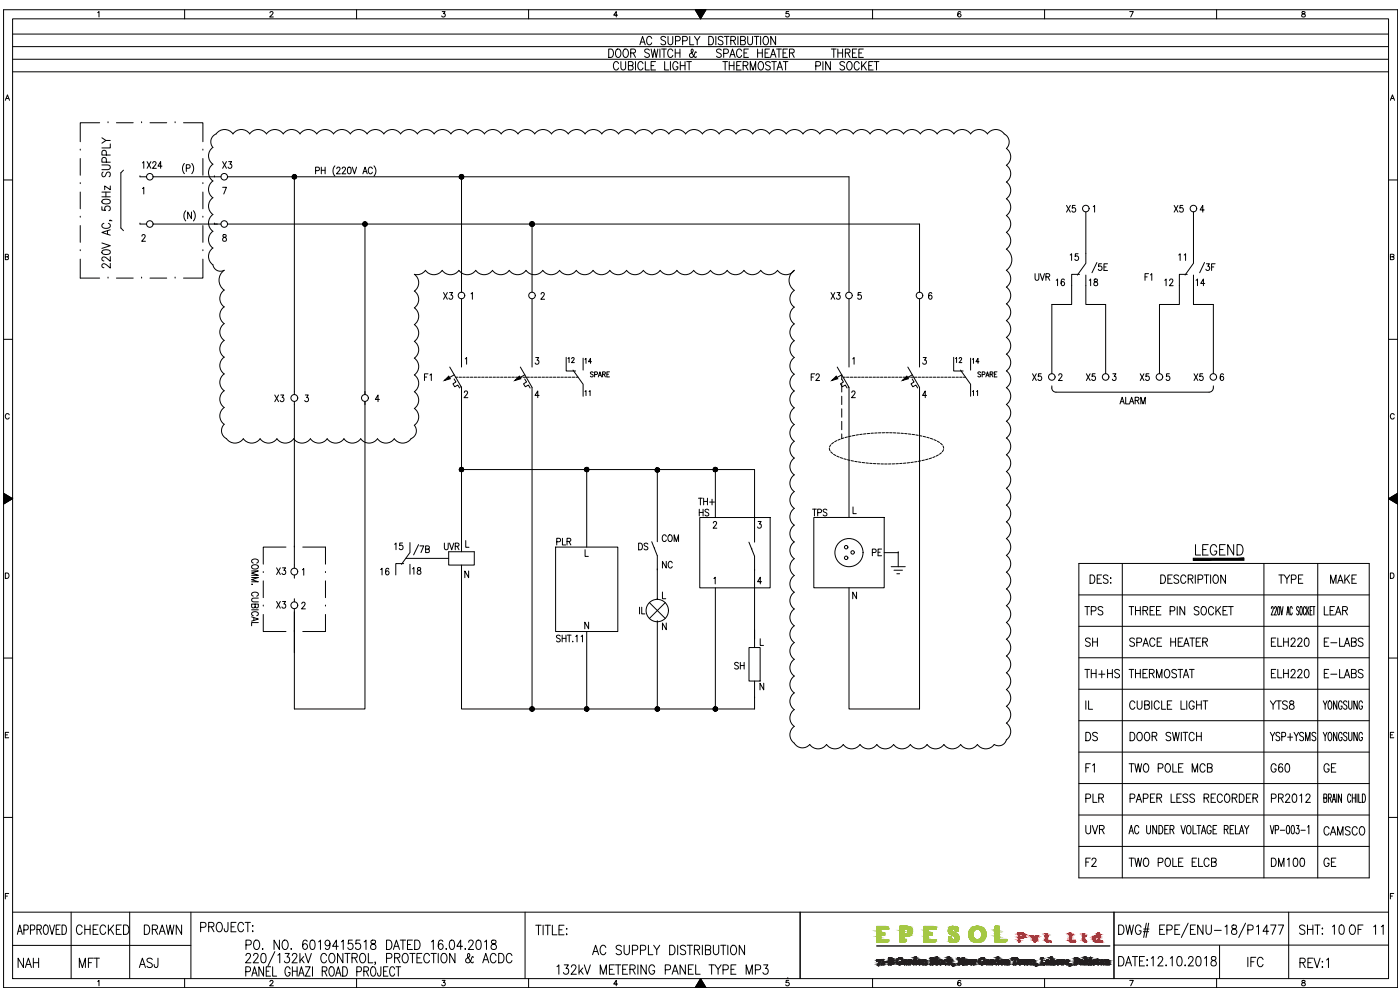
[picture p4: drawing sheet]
<svg xmlns="http://www.w3.org/2000/svg" width="420mm" height="297mm" viewBox="0 0 420 297" stroke-linecap="round" stroke-linejoin="round" font-family="sans-serif">
<defs><g id="words">
<text font-size="6.6" x="358.1" y="167.9">LEGEND</text>
<g font-size="6.2">
<text x="326.7" y="82.9">/5E</text>
<text x="359.1" y="82.9">/3F</text>
<text x="123.1" y="167.6">/7B</text>
<text x="382.8" y="176.4">TYPE</text>
<text x="398.3" y="176.4">MAKE</text>
<text x="324.6" y="185.9">TPS</text>
<text x="396.5" y="185.9">LEAR</text>
<text x="22.2" y="281.5">CHECKED</text>
<text x="42.3" y="281.5">DRAWN</text>
<text x="59.3" y="280.8">PROJECT:</text>
<text x="389.1" y="281.5">SHT: OF 11</text>
<text x="399" y="281.5">10</text>
<text x="4.6" y="291.4">NAH</text>
<text x="22.9" y="291.4">MFT</text>
<text x="40.9" y="291.4">ASJ</text>
<text x="166.2" y="293.5">132kV METERING PANEL TYPE MP3</text>
<text x="373.6" y="291.4">IFC</text>
</g>
<g font-size="5.7">
<text x="181.7" y="18.3">DOOR SWITCH &amp;</text>
<text x="214.1" y="18.3">SPACE HEATER</text>
<text x="215.9" y="22.2">THERMOSTAT</text>
<text x="243.8" y="22.2">PIN SOCKET</text>
<text x="248.7" y="18.3">THREE</text>
<text x="324.9" y="195.1">SH</text>
<text x="338.3" y="195.1">SPACE HEATER</text>
<text x="380.6" y="195.1">ELH220</text>
<text x="396.5" y="195.1">E-LABS</text>
<text x="324.6" y="204.6">TH+HS</text>
<text x="338" y="204.6">THERMOSTAT</text>
<text x="380.6" y="204.6">ELH220</text>
<text x="396.5" y="204.6">E-LABS</text>
<text x="380.3" y="214.1">YTS8</text>
<text x="324.9" y="223.3">DS</text>
<text x="338.3" y="223.3">DOOR SWITCH</text>
<text x="324.9" y="232.8">F1</text>
<text x="338" y="232.8">TWO POLE MCB</text>
<text x="380.6" y="232.8">G60</text>
<text x="396.5" y="232.8">GE</text>
<text x="324.9" y="242">PLR</text>
<text x="338.3" y="242">PAPER LESS RECORDER</text>
<text x="380.6" y="242">PR2012</text>
<text x="324.9" y="251.5">UVR</text>
<text x="396.5" y="251.9">CAMSCO</text>
<text x="324.9" y="261.1">F2</text>
<text x="338" y="261.1">TWO POLE ELCB</text>
<text x="380.6" y="261.1">DM100</text>
<text x="396.5" y="261.1">GE</text>
</g>
<g font-size="5.3">
<text x="42" y="51.9">1X24</text>
<text x="66" y="51.9">X3</text>
<text x="319.3" y="64.9">X5</text>
<text x="351.4" y="64.9">X5</text>
<text x="320.3" y="79.4">15</text>
<text x="357" y="79.4" transform="rotate(-90 357 79.4)">11</text>
<text x="309.7" y="85.4">UVR</text>
<text x="132.3" y="91">X3</text>
<text x="248.4" y="91">X3</text>
<text x="242.7" y="115.4">F2</text>
<text x="309" y="115.4">X5</text>
<text x="325.3" y="115.4">X5</text>
<text x="341.1" y="115.4">X5</text>
<text x="357.4" y="115.4">X5</text>
<text x="81.5" y="121.7">X3</text>
<text x="335.1" y="122.4">ALARM</text>
<text x="208.8" y="152.8">TH+</text>
<text x="117.5" y="166.2">15</text>
<text x="132.6" y="166.2">UVR</text>
<text x="166.2" y="164.7">PLR</text>
<text x="190.9" y="166.2">DS</text>
<text x="197.9" y="163.7">COM</text>
<text x="261.1" y="167.9">PE</text>
<text x="82.2" y="173.6">X3</text>
<text x="122.8" y="173.6">18</text>
<text x="197.9" y="171.8">NC</text>
<text x="82.2" y="183.8">X3</text>
<text x="219.4" y="202.1">SH</text>
<text x="329.1" y="214.1" transform="rotate(-90 329.1 214.1)">IL</text>
</g>
<g font-size="4.9">
<text x="316.1" y="86.8">16</text>
<text x="326" y="86.8">18</text>
<text x="346.8" y="85.4" transform="rotate(-90 346.8 85.4)">F1</text>
<text x="348.5" y="86.8">12</text>
<text x="358.1" y="86.8">14</text>
<text x="174.6" y="110.4">14</text>
<text x="291" y="110.4">14</text>
<text x="130.5" y="115.4" transform="rotate(-90 130.5 115.4)">F1</text>
<text x="208.8" y="155.9">HS</text>
<text x="243.1" y="155.9">TPS</text>
<text x="113.2" y="173.6">16</text>
</g>
<g font-size="4.4">
<text x="169.7" y="110.1">12</text>
<text x="285.8" y="110.1">12</text>
<text x="174.6" y="119.9">11</text>
<text x="291" y="119.9">11</text>
<text x="292.5" y="114.3">SPARE</text>
<text x="194.7" y="185.6" transform="rotate(-90 194.7 185.6)">IL</text>
</g>
</g></defs>
<!-- layer: 0 -->
<g fill="none" stroke="#000" stroke-width=".3">
<path d="M1.1 2.9h418.4v293.4h-418.4zM3.8 5.7h412.9v287.9h-412.9zM3.8 14h412.9M3.8 10.2h412.9M3.8 17.8h412.9M29.3 3.8l.4-.3v1.6M55.4 2.9v2.8M81 3.9l.2-.3 .4-.1 .4 .4-1.1 1.2h1.1M107 2.9v2.8M132.7 3.5h.9l-.5 .6a.55 .55 0 0 1 .4 .9 .55 .55 0 0 1-.9-.2M158.6 2.9v2.8M185.3 4.6h-1.1l.7-1.1v1.6"/>
<path d="M208.6 2.9h3.3l-1.6 2.8zM208.8 2.9l-.1 .1M209 2.9l-.2 .3M209.2 2.9l-.4 .4M209.4 2.9l-.5 .5M209.6 2.9l-.6 .6M209.8 2.9l-.7 .7M209.9 2.9l-.8 .8M210.1 2.9l-.9 1M210.3 5.7h.1M210.3 2.9v2.8M210.3 2.9l-1 1.1"/>
<path d="M210.5 5.3l-.3 .3M210.5 2.9l-1.2 1.2M210.7 2.9l-1.3 1.3M210.7 4.8l-.6 .6M210.9 2.9l-1.4 1.5M211 4.3l-.9 1M211.1 2.9l-1.5 1.6M211.3 2.9l-1.7 1.7M211.3 3.9l-1.3 1.3M211.5 2.9l-1.8 1.8M211.6 3.4l-1.7 1.7M211.7 2.9l-1.9 1.9"/>
<path d="M211.9 2.9l-2.1 2.1M236.7 3.5h-.7l-.1 .7a.58 .58 0 0 1 .9 0 .58 .58 0 0 1-.2 .8 .58 .58 0 0 1-.8-.2M261.9 2.9v2.8M288.3 3.7v-.1a.8 .8 0 0 0-1 .5 .8 .8 0 0 0 .6 1 .51 .51 0 0 0 .5-.5 .51 .51 0 0 0-.4-.5 .51 .51 0 0 0-.6 .5M313.5 2.9v2.8M339 3.5h1.1l-.8 1.6M365.1 2.9v2.8M390.8 3.6v.4l.9 .6a.51 .51 0 0 1-.6 .5 .51 .51 0 0 1-.2-.8l.7-.3 .1-.3-.4-.2zM1.6 30.1l.6-1.6 .7 1.6M1.8 29.5h.8M3.8 21.5h412.9M29.9 36.8h-5.8v5.7"/>
<path d="M32.4 36.8h.1M34.9 36.8h5.1M42.5 36.8h.1M45 36.8h5M52.5 36.8h.1M55.1 36.8h5.8v5.7M417.3 30.1l.6-1.6 .6 1.6M417.5 29.5h.8M1.1 54h2.7M24.1 45h.1M24.1 55.1h.1M24.1 47.6v5"/>
<path d="M24.1 57.6v5.1M36.3 51.9v16.5M42.7 56.6l.5-.4v2M46 53h18.3M55.3 49a2.32 2.32 0 0 0 0 3.1M55.9 50.5l1.1-.2-.1-.8-1-.1v2M57.5 49a2.32 2.32 0 0 1 0 3.1M60.9 55.1h.1M60.9 45h.1M60.9 47.6v5M60.9 57.6v5.1M63.9 44.2a3.1 3.1 0 0 0 0 5.1 3.1 3.1 0 0 0 0 5 3.1 3.1 0 0 0 0 5 3.1 3.1 0 0 0 0 5.1 3.1 3.1 0 0 0 0 5 3.1 3.1 0 0 0 0 5 3.1 3.1 0 0 0 0 5.1 2.3 2.3 0 0 0 3.4 1.6 3.6 3.6 0 0 0 0 5.9 3.1 3.1 0 0 0 0 5.1 3.1 3.1 0 0 0 0 5 3.1 3.1 0 0 0 0 5 3.1 3.1 0 0 0 0 5.1"/>
<path d="M64.9 40.2a2.55 2.55 0 0 0-1 4M64.9 40.2a3.1 3.1 0 0 1 5 0 3.1 3.1 0 0 1 5.1 0 3.1 3.1 0 0 1 5 0 3.1 3.1 0 0 1 5 0 3.1 3.1 0 0 1 5.1 0 3.1 3.1 0 0 1 5 0 3.1 3.1 0 0 1 5 0 3.1 3.1 0 0 1 5 0 3.1 3.1 0 0 1 5.1 0M66.8 56.2h1.2l-.8 2M68.3 53h186.5v34.7M88.3 53v65.4M94.7 51.2l1-.1v-.9l-1-.1v2.1M96.4 50.1v2.1M96.4 51.1h1.2M97.6 50.1v2.1M100.5 49.8a2.32 2.32 0 0 0 0 3M101.1 50.6l.3-.5 .5 .1 .2 .3-.3 .7-.8 1h1.1M102.7 50.6l.3-.5 .5 .1 .2 .3-.3 .7-.8 1h1.2"/>
<path d="M104.5 50.2l.4-.1a1.17 1.17 0 0 1-.2 2.1 1.46 1.46 0 0 1-.2-2zM105.7 50.1l.7 2.1 .6-2.1M108.9 52.2l.7-2.1 .6 2.1M109.1 51.5h.9M110.2 40.2a3.1 3.1 0 0 1 5 0 3.1 3.1 0 0 1 5 0M111.8 50.6a.63 .63 0 0 0-.8-.5 .63 .63 0 0 0-.5 .8v.5a.63 .63 0 0 0 .5 .8 .63 .63 0 0 0 .8-.5M112.2 49.8a2.32 2.32 0 0 1 0 3M120.2 40.2a3.1 3.1 0 0 1 5.1 0M125.2 40.2a3.1 3.1 0 0 1 5.1 0M130.3 40.2a3.1 3.1 0 0 1 5 0 3.1 3.1 0 0 1 5.1 0 3.1 3.1 0 0 1 5 0 3.1 3.1 0 0 1 5 0 3.1 3.1 0 0 1 5.1 0 3.1 3.1 0 0 1 5 0 3.1 3.1 0 0 1 5 0 3.1 3.1 0 0 1 5 0 3.1 3.1 0 0 1 5.1 0 3.1 3.1 0 0 1 5 0 3.1 3.1 0 0 1 5 0 3.1 3.1 0 0 1 5.1 0 3.1 3.1 0 0 1 5 0M138.5 53v34.7M195.7 40.2a3.1 3.1 0 0 1 5 0 3.1 3.1 0 0 1 5.1 0"/>
<path d="M205.8 40.2a3.1 3.1 0 0 1 5 0 3.1 3.1 0 0 1 5 0M215.8 40.2a3.1 3.1 0 0 1 5.1 0 3.1 3.1 0 0 1 5 0 3.1 3.1 0 0 1 5 0 3.1 3.1 0 0 1 5.1 0 3.1 3.1 0 0 1 5 0 3.1 3.1 0 0 1 5 0 3.1 3.1 0 0 1 5.1 0 3.1 3.1 0 0 1 5 0 3.1 3.1 0 0 1 5 0 3.1 3.1 0 0 1 5.1 0 3.1 3.1 0 0 1 5 0 3.1 3.1 0 0 1 5 0 3.1 3.1 0 0 1 5 0M281.2 40.2a3.1 3.1 0 0 1 5.1 0M286.3 40.2a3.1 3.1 0 0 1 5 0M291.3 40.2a3.1 3.1 0 0 1 5 0 3.1 3.1 0 0 1 5.1 0M301.4 40.2a2.7 2.7 0 0 1 .6 4.4M302 44.5a3.1 3.1 0 0 1 0 5.1 3.1 3.1 0 0 1 0 5 3.1 3.1 0 0 1 0 5 3.1 3.1 0 0 1 0 5.1 3.1 3.1 0 0 1 0 5 3.1 3.1 0 0 1 0 5.1 3.9 3.9 0 0 1 0 6.3 3.1 3.1 0 0 1 0 5 3.1 3.1 0 0 1 0 5.1 3.1 3.1 0 0 1 0 5 3.1 3.1 0 0 1 0 5 3.1 3.1 0 0 1 0 5.1 3.1 3.1 0 0 1 0 5 3.1 3.1 0 0 1 0 5 3.1 3.1 0 0 1 0 5.1M416.7 54h2.8M1.6 77h.8v-.7h-.8v1.6l.9-.2v-.3l-.3-.4M24.1 65.2h.1M24.1 75.2h.1M24.1 77.7v5.7h5.8"/>
<path d="M24.1 67.7v5M42 67.2h.1M42 67.2h2M42.6 70.9l.3-.5h.3l.4 .4-.3 .6-.8 1h1.2M55.7 63.2a2.39 2.39 0 0 0 0 3.1M57.5 63.6v2l-1.2-2v2M58 63.2a2.32 2.32 0 0 1 0 3.1M60.9 77.7v5.7h-5.8M60.9 75.2h.1M60.9 65.2h.1M60.9 67.7v5M64.3 67.2h.1"/>
<path d="M64.3 67.2h2M67 70.5v.6a.73 .73 0 0 1 .9 .4 .73 .73 0 0 1-.3 .9 .65 .65 0 0 1-.8-.7 .65 .65 0 0 1 .8-.6l.3-.2-.1-.4zM109.5 67.2v51.2M159.7 67.2v20.5M276 67.2v20.5M325.9 63.6v15.4l-2.6 3.5M328.1 62l.4-.4v2M358.2 63.6v15.4l-2.5 3.5M361.4 63h-1.2l.8-1.4v2M417.3 77h.9l.1-.6-1-.1v1.6l1-.2v-.5l-.3-.2M32.4 83.4h.1M34.9 83.4h5.1"/>
<path d="M42.5 83.4h.1M45 83.4h5M52.5 83.4h.1M138.5 89.7v20.4M141.4 88.2l.4-.4v2M159.7 89.7v20.4M162.4 88.3l.3-.5h.3l.4 .4-.3 .6-.8 1h1.1M183 81.1a3.1 3.1 0 0 0 5 0 3.1 3.1 0 0 0 5.1 0M183 81.1a3.1 3.1 0 0 1-5 0 3.1 3.1 0 0 1-5 0 3.1 3.1 0 0 1-5.1 0 3.1 3.1 0 0 1-5 0 3.1 3.1 0 0 1-5 0 3.1 3.1 0 0 1-5.1 0 3.1 3.1 0 0 1-5 0 3.1 3.1 0 0 1-5 0 3.1 3.1 0 0 1-5.1 0 3.1 3.1 0 0 1-5 0 3.1 3.1 0 0 1-5 0l-1.2 1-1.1 .3-1.1-.1a3.1 3.1 0 0 1 0 5 3.1 3.1 0 0 1 0 5.1 3.1 3.1 0 0 1 0 5 3.1 3.1 0 0 1 0 5 3.1 3.1 0 0 1 0 5.1 3.1 3.1 0 0 1 0 5 3.1 3.1 0 0 1 0 5M193.1 81.1a3.1 3.1 0 0 0 5 0 3.1 3.1 0 0 0 5.1 0M203.1 81.1a3.1 3.1 0 0 0 5.1 0 3.1 3.1 0 0 0 5 0 3.1 3.1 0 0 0 5 0 3.1 3.1 0 0 0 5.1 0 3.1 3.1 0 0 0 5 0 3.1 3.1 0 0 0 5 0 3.1 3.1 0 0 0 5.1 0 3.7 3.7 0 0 0 0 6 3.1 3.1 0 0 0 0 5.1M238.4 92.1a3.1 3.1 0 0 0 0 5.1 3.1 3.1 0 0 0 0 5"/>
<path d="M254.8 89.7v20.4M258.4 87.8h-.8l-.1 .8a.62 .62 0 0 1 .9 0 .62 .62 0 0 1-.1 1 .62 .62 0 0 1-.9-.2M276 89.7v20.4M279.6 88.1l-.3-.3a1.12 1.12 0 0 0-.6 1 1.12 1.12 0 0 0 .5 1 .57 .57 0 0 0 .6-.6 .57 .57 0 0 0-.5-.5 .57 .57 0 0 0-.6 .4M324 82.3h-2.4v9.1h-5.9v20.7M325.9 85.7v5.7h5.9v20.7M356.3 82.3h-2.4v9.1h-5.9v20.7M358.2 85.7v5.7h5.9v20.7M1.1 101.8h2.7M67.3 117.2a3.1 3.1 0 0 0 0 5.1 3.1 3.1 0 0 0 0 5 2.69 2.69 0 0 0 .7 4.3 3.1 3.1 0 0 0 5 0 3.1 3.1 0 0 0 5.1 0M67.3 107.2a3.1 3.1 0 0 0 0 5 3.1 3.1 0 0 0 0 5M91.6 118.5h.9l-.5 .8a.61 .61 0 0 1 .5 .9 .61 .61 0 0 1-1-.1"/>
<path d="M113.9 119.8h-1.3l.8-1.3v2M124.3 117.5a3.1 3.1 0 0 1 0 5.1M135 110.1l3.5 6.1v49.3M136.3 113.7l.5 .9-.9 .6 .6 .9 .9-.6 .5 .9M136.3 112.5l-2.9 1.7M138.3 116.2h.1M156.2 110.1l3.5 6.1v96.5M157.5 113.7l.5 .9-.9 .6 .6 .9 .9-.6 .5 .9M157.5 112.5l-3 1.7M172 111l3 4.3v3.6M178 111.8l-.3-.2-.5 .2 .8 .8-.3 .5-.5-.2M178.4 112.4l.8-.1 .1-.6-.9-.1v1.5"/>
<path d="M179.5 113.1l.5-1.5 .5 1.5M179.7 112.6h.7M180.8 112.3l.8-.1v-.5l-.8-.1v1.5M181.3 112.3l.4 .8M182.1 112.3h.5M182.9 111.6h-.8v1.5h.8M238.4 112.3a3.1 3.1 0 0 0 0 5 3.1 3.1 0 0 0 0 5.1 3.1 3.1 0 0 0 0 5 3.1 3.1 0 0 0 0 5 3.1 3.1 0 0 0 0 5 3.1 3.1 0 0 0 0 5.1 3.1 3.1 0 0 0 0 5 3.1 3.1 0 0 0 0 5 3.1 3.1 0 0 0 0 5.1 3.1 3.1 0 0 0 0 5 3.1 3.1 0 0 0 0 5 3.1 3.1 0 0 0 0 5.1 3.1 3.1 0 0 0 0 5M238.4 102.2a3.1 3.1 0 0 0 0 5.1 3.1 3.1 0 0 0 0 5M251.3 110.1l3.5 6.1v39.1M252.6 113.7l.5 .9-.9 .6 .6 .9 .9-.6 .5 .9M252.6 112.5l-2.9 1.7M254.6 116.2h.1"/>
<path d="M272.5 110.1l3.5 6.1v96.5h-21.2v-36.3M273.8 113.7l.5 .9-.9 .6 .6 .9 .9-.6 .5 .9M273.8 112.5l-3 1.7M288.3 111l3 4.3v3.6M315.7 116.4a1.26 1.26 0 0 0 1.2 1.3h46M317.7 112.6l.2-.4 .5-.1 .3 .6-1 1.5h1.1M334 112.1h.9l-.5 .8a.61 .61 0 0 1 .5 1 .61 .61 0 0 1-1.1-.1M350.9 112.1h-.8l-.1 .9a.63 .63 0 0 1 1 0 .63 .63 0 0 1-.1 .9 .63 .63 0 0 1-.9-.1M364.1 116.4a1.26 1.26 0 0 1-1.2 1.3M367.2 112.4l-.3-.3a1.14 1.14 0 0 0-.7 1 1.14 1.14 0 0 0 .6 1.1 .59 .59 0 0 0 .5-.9 .59 .59 0 0 0-1-.1l-.1 .3M416.7 101.8h2.8M2.8 124.5a.6 .6 0 0 0-.7-.4 .6 .6 0 0 0-.5 .6 .68 .68 0 0 0 .2 .9 .68 .68 0 0 0 .9-.1l.1-.2"/>
<path d="M78.1 131.6a3.1 3.1 0 0 0 5 0 3.1 3.1 0 0 0 5 0M88.3 120.5v49M109.5 121.4v-.9v92.2h-21.2v-29.1M124.3 122.5a3.1 3.1 0 0 1 0 5.1 2.54 2.54 0 0 1-1 4 3 3 0 0 1-5 0 3.1 3.1 0 0 1-5 0 3.1 3.1 0 0 1-5.1 0 3.1 3.1 0 0 1-5 0 3.1 3.1 0 0 1-5 0 3.1 3.1 0 0 1-5 0 3.1 3.1 0 0 1-5.1 0M302 121.4a3.1 3.1 0 0 1 0 5M302 126.4a3.1 3.1 0 0 1 0 5M302 131.4a3.1 3.1 0 0 1 0 5.1 3.1 3.1 0 0 1 0 5M418.4 124.5a.6 .6 0 0 0-.6-.4 .6 .6 0 0 0-.5 .6 .67 .67 0 0 0 .2 .9 .67 .67 0 0 0 .9-.1v-.2M1.1 149.6h2.7l-2.7-1.6v3.3M1.2 148.1l-.1 .1M1.3 148.1l-.2 .3M1.4 148.2l-.3 .3"/>
<path d="M1.5 148.3l-.4 .4M1.7 148.4l-.6 .5M1.8 148.4l-.7 .7M1.9 148.5l-.8 .8M2 148.6l-.9 .9M2.1 148.6l-1 1.1M2.3 148.7l-1.2 1.2M2.4 148.8l-1.3 1.3M2.5 148.9l-1.4 1.4M2.6 148.9l-1.5 1.6M2.7 149l-1.6 1.7M2.9 149.1l-1.8 1.8"/>
<path d="M3 149.1l-1.9 1.9M3.1 149.2l-2 2M3.2 149.3l-1.7 1.7M3.3 149.4l-1.3 1.3M3.5 149.4l-1 1M3.6 149.5l-.6 .6M3.7 149.6l-.3 .2M3.8 149.6h-2.7h2.7l-2.7 1.7M3.8 149.6h.1M138.5 140.9h88M176.1 140.9v23.2M197.3 141v21.5"/>
<path d="M226.5 156h.1M226.5 158.5v4.2M302 141.5a3.1 3.1 0 0 1 0 5 3.1 3.1 0 0 1 0 5 3.1 3.1 0 0 1 0 5.1 3.1 3.1 0 0 1 0 5 3.1 3.1 0 0 1 0 5 3.1 3.1 0 0 1 0 5.1 3.1 3.1 0 0 1 0 5 3.1 3.1 0 0 1 0 5 3.1 3.1 0 0 1 0 5.1 3.1 3.1 0 0 1 0 5 3.1 3.1 0 0 1 0 5 3.1 3.1 0 0 1 0 5.1 3.1 3.1 0 0 1 0 5M416.7 149.6l2.8-1.6v3.3zM416.7 149.6h.1M416.7 149.6h2.8M416.8 149.6l.3 .2M416.9 149.5l.7 .6M417.1 149.4l.9 1M417.2 149.4l1.3 1.3M417.3 149.3l1.7 1.7M417.4 149.2l2.1 2"/>
<path d="M417.5 149.1l2 1.9M417.7 149.1l1.8 1.8M417.8 149l1.7 1.7M417.9 148.9l1.6 1.6M418 148.9l1.5 1.4M418.1 148.8l1.4 1.3M418.3 148.7l1.2 1.2M418.4 148.6l1.1 1.1M418.5 148.6l1 .9M418.6 148.5l.9 .8M418.7 148.4l.8 .7M418.9 148.4l.6 .5"/>
<path d="M419 148.3l.5 .4M419.1 148.2l.4 .3M419.2 148.1l.3 .3M419.3 148.1l.2 .1M1.6 171.9h.6a.87 .87 0 0 1 .5 .8 .87 .87 0 0 1-.5 .8h-.6zM75.5 171.3h2l-2 .7 2 .6h-2M75.5 173.3h2l-2 .6 2 .7h-2M75.5 175.3h.2zM75.6 169.8a1.13 1.13 0 0 1 1.9 .4 1.1 1.1 0 0 1-1.1 .6 1.1 1.1 0 0 1-.9-.9zM76 169a.63 .63 0 0 1-.5-.8 .63 .63 0 0 1 .8-.5h.5a.63 .63 0 0 1 .7 .5 .63 .63 0 0 1-.5 .8M76 178.9a.62 .62 0 0 1-.5-.8 .62 .62 0 0 1 .8-.4h.5a.62 .62 0 0 1 .7 .4 .62 .62 0 0 1-.5 .8M77.5 179.5h-1.4l-.6 .4 .3 .6 1.7 .1"/>
<path d="M79 171.8h.1M79 174.3v5M85.8 164.1h-6.8v5.2M88.3 164.1h.1M90.8 171l.4-.4v2M90.9 164.1h6.8v5.2M97.7 171.8h.1M97.7 174.3v5M121.2 169.1h-2.4v3.4M121.8 167.5h12.9M123 162.8v3l-2.5 3.5M134.7 165.5h7.6v4h-7.6z"/>
<path d="M138.5 169.5v43.2h88v-3.3M140.6 171.3v2l-1.1-2v2M175.6 164.9v2h1M197.3 179.8h.1M197.3 166.8v13M214.7 176.4v36.3M224.8 162.7l1.7 4.2v4.2M225.6 164.8h.1M226.5 171.1h.1M238.4 177.7a3.1 3.1 0 0 0 0 5 3.1 3.1 0 0 0 0 5.1M265.4 165.8h4.2M323.8 169.1h87.1v94.3h-87.1z"/>
<path d="M323.8 178.5h87.1M327.1 172.5a1.36 1.36 0 0 1 1.5 .8 1.36 1.36 0 0 1-.4 1.6l-1.1 .1zM329.3 173.7h.8M330.6 172.5h-1.3v2.5h1.3M332.5 172.9a.71 .71 0 0 0-.8-.4 .71 .71 0 0 0-.5 .9l1.1 .5 .2 .8a.85 .85 0 0 1-1.4 0M333.3 173.4v.2zM333.3 174.8v.2zM336.8 169.1v94.3M348.4 172.5a1.36 1.36 0 0 1 1.4 .8 1.36 1.36 0 0 1-.4 1.6l-1 .1zM350.5 173.7h.8M351.8 172.5h-1.3v2.5h1.3M353.8 172.9a.71 .71 0 0 0-.9-.4 .71 .71 0 0 0-.5 .9l1.1 .5 .3 .8a.87 .87 0 0 1-1.5 0"/>
<path d="M355.9 173.1a.73 .73 0 0 0-1.1-.5 1.59 1.59 0 0 0 .2 2.4 .75 .75 0 0 0 .9-.6M356.6 173.7l1.2-.1 .2-.4-.1-.4-.4-.3h-.9v2.5M357.3 173.7l.7 1.3M358.7 172.5v2.5M359.6 173.8l1.2-.1 .2-.3-.2-.8-1.2-.1v2.5M361.4 172.5h1.4M362.1 172.5v2.5M363.3 172.5v2.5M364.4 172.6l.2-.1a1.36 1.36 0 0 1 1.1 1 1.36 1.36 0 0 1-.5 1.4 1.11 1.11 0 0 1-1.2-.5 1.11 1.11 0 0 1 .1-1.3zM367.8 172.5v2.5l-1.4-2.5v2.5M379.3 169.1v94.3M395.5 169.1v94.3"/>
<path d="M417.3 171.9h.5a.88 .88 0 0 1 .6 .8 .88 .88 0 0 1-.6 .8h-.5zM1.1 197.4h2.7M75.5 185.1l2 .6-2 .7M75.5 183h2M76 184.7a.62 .62 0 0 1-.5-.7 .62 .62 0 0 1 .8-.5h.5a.62 .62 0 0 1 .7 .5 .62 .62 0 0 1-.5 .7M76.2 185.3v.8M76.6 181.3l.1 .9 .3 .2 .4-.2 .1-.9h-2l.2 1 .5 .1 .4-.4M77.5 186.8h-2v1M79 184.4v5.1h6.8M79 181.8h.1M88.3 189.5h.1M90.6 181.2l.3-.5h.3l.4 .4-.3 .6-.8 1h1.1"/>
<path d="M97.7 181.8h.1M97.7 184.4v5.1h-6.8M168.1 190.9l-.4-.3-.7 .3 .2 .4 .9 .7v.3l-.4 .3-.7-.3M168.7 190.6v2M168.7 191.5h1.2M169.9 190.6v2M170.3 190.6h1.1M170.8 190.6v2M171.8 192.5h.2zM172.8 191l.4-.4v2M174.4 191l.4-.4v2M176.1 189.5v23.2"/>
<path d="M176.6 186.7v2l-1.1-2v2M194.9 180.8l4.8 4.8M197.3 186.5h.1M197.3 186.5v26.2M199.7 180.8l-4.8 4.8M238.4 197.8a3.1 3.1 0 0 0 0 5 3.1 3.1 0 0 0 0 5.1 3.1 3.1 0 0 0 0 5 3.1 3.1 0 0 0 0 5 3.1 3.1 0 0 0 0 5.1 2.84 2.84 0 0 0 4.6 .4 3.1 3.1 0 0 0 5.1 0 3.1 3.1 0 0 0 5 0 3.1 3.1 0 0 0 5 0 3.1 3.1 0 0 0 5 0 3.1 3.1 0 0 0 5.1 0M238.4 187.8a3.1 3.1 0 0 0 0 5 3.1 3.1 0 0 0 0 5M323.8 197.4h87.1M323.8 187.9h87.1M338.9 182h1.4M339.5 182v2.5M340.8 183.2h1.4"/>
<path d="M340.8 182v2.5M342.2 182v2.5M343 183.2l1.2-.1 .2-.9-.5-.2h-.9v2.5M343.7 183.2l.7 1.3M345.2 183.2h.8M346.5 182h-1.3v2.5h1.3M347.1 183.2h.8M348.4 182h-1.3v2.5h1.3M351.2 183.3l1.2-.1 .2-.4-.2-.7-1.2-.1v2.5M353.3 182v2.5M355.6 182v2.5l-1.5-2.5v2.5M359.8 182.4a.71 .71 0 0 0-.9-.4 .71 .71 0 0 0-.4 .8l1.1 .6 .2 .8a.86 .86 0 0 1-1.4 0"/>
<path d="M360.8 182.1l.3-.1a1.28 1.28 0 0 1 1 1.3 1.28 1.28 0 0 1-1 1.2 1.61 1.61 0 0 1-.3-2.4zM364.2 182.6a.78 .78 0 0 0-.9-.6 .78 .78 0 0 0-.6 .9v.6a.78 .78 0 0 0 .6 1 .78 .78 0 0 0 .9-.6M364.9 182v2.5M365.4 183.1l.9 1.4M366.3 182l-1.4 1.7M367 183.2h.9M368.4 182h-1.4v2.5h1.4M368.7 182h1.4M369.4 182v2.5M381.5 182.6l.2-.6h.2l.2 .7-.6 1.8h.7M382.5 182.6l.1-.5 .3-.1 .2 .7-.6 1.8h.6M383.6 182.1l.2-.1 .2 .5v1.5l-.2 .5-.3-.5z"/>
<path d="M384.3 182l.4 2.5 .4-2.5M386.2 184.5l.3-2.5 .4 2.5M386.3 183.7h.5M387.8 182.6l-.2-.6a1.82 1.82 0 0 0-.3 2.4l.3 .1 .2-.6M389.8 182.4l-.1-.3a.52 .52 0 0 0-.6 .3 .52 .52 0 0 0 .2 .7 .79 .79 0 0 1 .5 .7 .79 .79 0 0 1-.4 .7l-.3-.3M390.4 182a1.89 1.89 0 0 1 .3 2.4l-.1 .1a1.93 1.93 0 0 1-.3-2.4zM391.9 182.6l-.3-.6a1.82 1.82 0 0 0-.3 2.4l.3 .1 .3-.6M392.2 182v2.5M392.4 183.1l.5 1.4M392.9 182l-.7 1.7M393.2 183.2h.4M393.8 182h-.6v2.5h.6"/>
<path d="M394 182h.6M394.3 182v2.5M416.7 197.4h2.8M2.6 219.7h-1v1.7h1M302 206.9a3.1 3.1 0 0 1 0 5M302 211.9a3.1 3.1 0 0 1 0 5.1M302 216.9a3.1 3.1 0 0 1 0 5.1M323.8 206.8h87.1M323.8 216.2h87.1M340.6 210.9a.79 .79 0 0 0-1-.6 .79 .79 0 0 0-.6 .9v.7a.79 .79 0 0 0 .6 .9 .79 .79 0 0 0 1-.6M341.3 210.3v1.8a.72 .72 0 0 0 .7 .7 .72 .72 0 0 0 .7-.7v-1.8M343.5 211.5l1.3-.1 .1-.9-.5-.2h-.9v2.5h.9l.5-.2v-.9l-.5-.2"/>
<path d="M345.7 210.3v2.5M347.9 210.9a.78 .78 0 0 0-.9-.6 .78 .78 0 0 0-.6 .9v.7a.78 .78 0 0 0 .6 .9 .78 .78 0 0 0 .9-.6M348.6 210.3v2.5h1.2M350.3 211.5h.9M351.7 210.3h-1.4v2.5h1.4M354.4 210.3v2.5h1.3M356.2 210.3v2.5M358.4 210.9a.78 .78 0 0 0-1-.6 .78 .78 0 0 0-.5 .9v.7a.78 .78 0 0 0 .7 .9 .78 .78 0 0 0 .8-.9h-.5M359.1 211.5h1.4M359.1 210.3v2.5M360.5 210.3v2.5M361.1 210.3h1.4"/>
<path d="M361.8 210.3v2.5M381.2 219.7l.7 1.2v1.4M382.6 219.7l-.7 1.2M388.4 219.7l.6 1.2v1.4M389.7 219.7l-.7 1.2M397.1 210.3l.6 1.2v1.3M397.1 219.7l.6 1.2v1.4M398.3 210.3l-.6 1.2M398.3 219.7l-.6 1.2M398.8 210.4l.2-.1a1.51 1.51 0 0 1 .4 2.4l-.1 .1a1.51 1.51 0 0 1-.5-2.4zM398.8 219.8l.2-.1a1.51 1.51 0 0 1 .4 2.4l-.1 .2a1.54 1.54 0 0 1-.5-2.5zM401.2 210.3v2.5l-1-2.5v2.5"/>
<path d="M401.2 219.7v2.6l-1-2.6v2.6M402.8 210.9l-.4-.6a1.49 1.49 0 0 0-.4 2.4l.4 .1 .3-.4 .1-.5h-.4M404.2 210.7a.56 .56 0 0 0-.9-.2 .56 .56 0 0 0 .2 .9l.6 .5a.62 .62 0 0 1-.2 .9l-.7-.4M404.7 210.3v1.8l.5 .7 .5-.4v-2.1M404.7 219.7v1.8l.5 .8 .5-.4v-2.2M407.3 210.3v2.5l-1-2.5v2.5M407.3 219.7v2.6l-1-2.6v2.6M408.9 210.9l-.4-.6a1.51 1.51 0 0 0-.4 2.4l.4 .1 .3-.4 .1-.5h-.4M418.3 219.7h-1v1.7h1M1.6 220.5h.6M268.2 223.4a3.1 3.1 0 0 0 5 0M273.2 223.4a3.1 3.1 0 0 0 5 0"/>
<path d="M278.2 223.4a3.1 3.1 0 0 0 5.1 0 3.1 3.1 0 0 0 5 0M302 222a2.38 2.38 0 0 1-3.6 1.4 3.1 3.1 0 0 1-5.1 0 3.1 3.1 0 0 1-5 0M323.8 225.7h87.1M323.8 235.1h87.1M384.1 220.1a.59 .59 0 0 0-.8-.4 .59 .59 0 0 0-.3 .9l.7 .4a.64 .64 0 0 1 .3 1.1 .64 .64 0 0 1-1.1-.2M384.7 221l1-.1 .1-.3-.1-.8-1-.1v2.6M386.4 221.2h1.5M387.2 220.1v2.2M391.2 220.1a.6 .6 0 0 0-.8-.4 .6 .6 0 0 0-.3 .9l.8 .4a.64 .64 0 0 1 .2 1.1 .64 .64 0 0 1-1.1-.2M391.8 222.3v-2.6l.7 2.6 .6-2.6v2.6M394.9 220.1a.6 .6 0 0 0-1-.3 .6 .6 0 0 0 .2 1l.5 .2a.64 .64 0 0 1 .2 1.1 .64 .64 0 0 1-1.1-.2M397.3 239.4h.6l.2-.2v-.7l-.2-.3h-.6v2.5h.6l.2-.2 .1-.6-.3-.5"/>
<path d="M398.7 239.4h.5l.3-.2v-.7l-.3-.3h-.5v2.5M399.1 239.4l.5 1.3M400 239.9h.7M401.2 238.2v2.5M402.6 238.2v2.5l-.9-2.5v2.5M402.8 220.3l-.2-.5-.5-.1a2 2 0 0 0 0 2.6l.5-.2 .2-.5v-.3h-.4M404.2 220.1a.56 .56 0 0 0-.9-.2 .56 .56 0 0 0 .2 .9l.6 .5a.63 .63 0 0 1-.2 1l-.7-.4M405.4 238.8l-.3-.6a1.58 1.58 0 0 0-.4 2.4l.4 .1 .3-.5M405.8 238.2v2.5M405.8 239.4h1M406.8 238.2v2.5M407.3 238.2v2.5"/>
<path d="M407.8 238.2v2.5h.8M408.9 238.2h.4a1.93 1.93 0 0 1 0 2.5h-.4zM408.9 220.3l-.4-.6a1.51 1.51 0 0 0-.4 2.4l.4 .2 .3-.4 .1-.6h-.4M417.3 220.5h.6M1.1 245.3h2.7M323.8 244.5h87.1M323.8 254h87.1M338.8 250.2l.7-2.5 .7 2.5M339.1 249.3h.8M341.8 248.3a.67 .67 0 0 0-.9-.6 .67 .67 0 0 0-.4 .9l.1 1 .4 .6 .5-.1 .3-.5M344.1 247.7l.1 2.1a.54 .54 0 0 0 .5 .4 .54 .54 0 0 0 .5-.4l.1-2.1M347.1 247.7v2.5l-1.1-2.5v2.5"/>
<path d="M347.8 247.7a1.35 1.35 0 0 1 1.2 .9 1.35 1.35 0 0 1-.4 1.5l-.8 .1zM349.6 248.9h.6M350.7 247.7h-1.1v2.5h1.1M351.1 248.9l1.1-.1 .1-.4-.1-.6-1.1-.1v2.5M351.7 248.9l.6 1.3M354.4 247.7l.7 2.5 .7-2.5M356.4 247.8l.2-.1a1.43 1.43 0 0 1 .5 2.4l-.2 .1a1.42 1.42 0 0 1-.5-2.4zM358 247.7v2.5h1M359.2 247.7h1.2M359.8 247.7v2.5M360.5 250.2l.7-2.5 .7 2.5M360.8 249.3h.8"/>
<path d="M363.5 248.3a.67 .67 0 0 0-.9-.6 .67 .67 0 0 0-.4 .9l.1 1a.64 .64 0 0 0 .8 .6 .64 .64 0 0 0 .4-1h-.4M364.1 248.9h.6M365.2 247.7h-1.1v2.5h1.1M367.4 248.9l1-.1 .2-.4-.2-.6-1-.1v2.5M368 248.9l.6 1.3M369.2 248.9h.7M370.3 247.7h-1.1v2.5h1.1M370.8 247.7v2.5h1M372 250.2l.6-2.5 .7 2.5M372.2 249.3h.8M373.5 247.7l.6 1.2v1.3M374.8 247.7l-.7 1.2"/>
<path d="M381.2 247.7l.6 2.5 .6-2.5M382.7 249l.9-.1v-1.1l-.9-.1v2.5M384.2 249.1h1.3M386.3 247.8l.3-.1 .4 .5v1.5l-.4 .5-.3-.1-.2-.4-.1-.9zM387.7 247.8l.3-.1 .4 .5v1.5l-.4 .5-.3-.1-.1-.4zM389.1 247.7h.7l-.4 .9a.82 .82 0 0 1 .5 .9 .82 .82 0 0 1-.6 .7l-.4-.5M390.4 249.1h1.3M392.4 248.2l.4-.5v2.5M399.8 240.7l.5-2.5 .5 2.5M416.7 245.3h2.8M1.6 268.9h.6M2.6 268.1h-1v1.6"/>
<path d="M3.8 273.7h412.9M5.5 279.4h.9M7.2 279h.8a.81 .81 0 0 0 .5-.7 .81 .81 0 0 0-.5-.8h-.8v2.9M9.1 279h.9a.81 .81 0 0 0 .5-.7 .81 .81 0 0 0-.5-.8h-.9v2.9M11.1 278.9l1.1-.2 .2-.4-.2-.6-1.1-.2v2.9M11.8 278.9l.6 1.5M13.4 277.7l.2-.2a1.58 1.58 0 0 1 .5 2.7l-.2 .2a1.24 1.24 0 0 1-.9-1.8zM14.9 277.5l.7 2.9 .8-2.9M16.8 278.9h.8M18.1 277.5h-1.3v2.9h1.3M18.6 277.5h.7a1.78 1.78 0 0 1 0 2.9h-.7zM21.4 273.7v19.9"/>
<path d="M38.9 273.7v19.9M57.3 273.7v19.9M157.6 273.7v19.9M160.8 277.6h1.6M161.6 277.6v2.9M163 277.6v2.9M163.6 277.6h1.6M164.4 277.6v2.9M165.8 277.6v2.9h1.4M167.8 279h.9M169.3 277.6h-1.5v2.9h1.5M170.1 278.6v.2z"/>
<path d="M240.1 273.7v19.9M334.3 273.7v19.9M335.7 277.5a1.51 1.51 0 0 1 1.6 .9 1.51 1.51 0 0 1-.4 1.8l-1.2 .2zM337.9 277.5l.5 2.9 .6-2.9 .6 2.9 .6-2.9M342.4 278.2a.88 .88 0 0 0-1-.7 .88 .88 0 0 0-.7 1.1v.7a.88 .88 0 0 0 .9 1.1 .88 .88 0 0 0 .8-1.1h-.5M343.1 279.5h1.6M343.2 278.7h1.6M344 277l-.8 4.3M344.7 277l-.8 4.3M348 278.9h.9M349.5 277.5h-1.5v2.9h1.5M350.2 279h1a.76 .76 0 0 0 .6-.7 .76 .76 0 0 0-.6-.8h-1v2.9"/>
<path d="M352.6 278.9h.9M354.1 277.5h-1.5v2.9h1.5M356.6 277l-2.1 4.3M357.3 278.9h.9M358.7 277.5h-1.4v2.9h1.4M361 277.5v2.9l-1.6-2.9v2.9M361.9 277.5v2a.8 .8 0 0 0 .8 .9 .8 .8 0 0 0 .9-.9v-2M364.5 279.1h2M367.7 278.1l.5-.6v2.9M369.8 277.7a.61 .61 0 0 0 .2 .9 .93 .93 0 0 1 1.2 .6 .93 .93 0 0 1-.6 1.2 .83 .83 0 0 1-1-.7 .83 .83 0 0 1 .7-1l.4-.1a.61 .61 0 0 0 .3-.9zM373.8 277l-2 4.3M374.5 279h1a.76 .76 0 0 0 .6-.7 .76 .76 0 0 0-.6-.8h-1v2.9"/>
<path d="M377.1 278.1l.6-.6v2.9M380.8 279.4h-1.8l1.2-1.9v2.9M381.3 277.5h1.6l-1.1 2.9M383.6 277.5h1.6l-1.1 2.9M386.8 273.7v19.9M417.3 268.9h.6M418.3 268.1h-1v1.6M3.8 283.7h53.5M5.2 280.4l.7-2.9 .8 2.9M29.3 294.5l.4-.3v1.6M55.4 293.6v2.7M73.8 291.5h.9a.78 .78 0 0 0 .5-.7 .78 .78 0 0 0-.5-.7h-.9v2.8"/>
<path d="M73.8 286.7l.3-.5 .6-.1 .4 .2 .1 .6-1.5 2h1.6M73.8 283.5l1.4-.1 .2-.4-.1-.7-.5-.2h-1v2.8M75.6 292.9l.8-2.8 .8 2.8M75.9 292h1M76.1 286.7l.2-.5 .7-.1 .4 .2 .1 .6-1.5 2h1.6M76.6 282.2a.93 .93 0 0 1 .9 0 .93 .93 0 0 1 .4 .9v.7a.93 .93 0 0 1-.9 1.1 .93 .93 0 0 1-.9-1.1l.1-1.1zM78.6 286.2l.6-.1a1.61 1.61 0 0 1 .5 2.3l-.2 .4-.6 .1a1.61 1.61 0 0 1-.5-2.3zM78.7 284.7h.2zM79.1 290.1v2.8l-1.4-2.8v2.8M79.9 291.4h.8M81 294.6l.3-.4 .7 .3-.3 .5-.8 .8h1.1M81.2 290.1h-1.3v2.8h1.3"/>
<path d="M81.8 290.1v2.8h1.2M82.5 285.5l-2.1 4.3M83.4 286.6l.6-.5v2.8M83.9 282.1v2.8l-1.7-2.8v2.8M85.1 282.2l.2-.1a1.5 1.5 0 0 1 1.3 1.1 1.5 1.5 0 0 1-.6 1.5l-.2 .2a1.52 1.52 0 0 1-1.2-1.1 1.52 1.52 0 0 1 .5-1.6zM85.6 286.1h1.2l-.7 1a.86 .86 0 0 1 .7 1.4 .86 .86 0 0 1-1.5-.1M87.1 290.7a.71 .71 0 0 0-.8-.7 .71 .71 0 0 0-.7 .7v1.5a.75 .75 0 0 0 1 .7 .75 .75 0 0 0 .5-1.1h-.6M87.4 284.6v.3zM87.7 286.7l.5-.6 .7 .1 .2 .4-.3 .9-1.2 1.4h1.6M87.7 291.4h1.5M87.7 290.1v2.8M89.2 290.1v2.8"/>
<path d="M89.7 292.9l.8-2.8 .8 2.8M90 292h1M90 286.1v2.8M90.5 287.8l.8 1.1M91.2 287l-1.2 1.4M91.6 286.1l.9 2.8 .9-2.8M91.7 290.1h1.4l-1.4 2.8h1.4M92.2 282.5a.65 .65 0 0 0-1-.3 1.87 1.87 0 0 0 .3 2.7 .84 .84 0 0 0 .8-1 .84 .84 0 0 0-1.1-.6l-.4 .6M93.3 282.2l.6-.1a1.78 1.78 0 0 1 0 2.8h-.2a2.02 2.02 0 0 1-.4-2.7zM93.8 290.1v2.8M95.6 282.6l.6-.5v2.8M96.7 291.4l1.2-.1 .2-.4-.2-.7-1.2-.1v2.8"/>
<path d="M97.4 291.4l.7 1.5M98 286.7a.88 .88 0 0 0-1.1-.6 .88 .88 0 0 0-.6 1v.7a.88 .88 0 0 0 .6 1.1 .88 .88 0 0 0 1.1-.7M99 283a.75 .75 0 0 1-1.1 .7 .8 .8 0 0 1-.2-1.2 .8 .8 0 0 1 1.2 0 2.11 2.11 0 0 1-.6 2.4l-.5-.2-.1-.2M99.1 290.2l.2-.1a1.52 1.52 0 0 1 .8 2.4l-.4 .4a1.34 1.34 0 0 1-.9-2.2zM99.1 286.2a.93 .93 0 0 1 1 0 .93 .93 0 0 1 .4 .9v.7a.94 .94 0 0 1-.9 1.1 .94 .94 0 0 1-.9-1.1v-.7zM100.7 292.9l.8-2.8 .8 2.8M101 292h1M101.5 283.9h-1.7l1.2-1.8v2.8M102.4 282.6l.6-.5v2.8M102.8 290.1h.7a1.69 1.69 0 0 1 0 2.8h-.7zM102.9 286.1v2.8l-1.6-2.8v2.8M103.5 286.1h1.6"/>
<path d="M104.3 286.1v2.8M105.6 287.4l1.4-.1 .2-.4-.1-.6-.4-.2h-1.1v2.8M105.7 282.1h-1.1l-.1 1.2a.9 .9 0 0 1 1.2 0 .9 .9 0 0 1 0 1.3 .9 .9 0 0 1-1.2 0l-.1-.3M106.4 287.4l.8 1.5M107 293.6v2.7M107.1 291.5h.9a.79 .79 0 0 0 .5-.7 .79 .79 0 0 0-.5-.7h-.9v2.8M108 282.1h-1.1l-.1 1.2a.9 .9 0 0 1 1.2 0 .9 .9 0 0 1 0 1.3 .9 .9 0 0 1-1.2 0l-.1-.3M108.4 286.2l.2-.1a1.5 1.5 0 0 1 1.2 1.1 1.5 1.5 0 0 1-.5 1.6l-.2 .1a1.52 1.52 0 0 1-1.3-1.1 1.52 1.52 0 0 1 .6-1.6zM109.2 291.4l1.2-.1 .2-.4-.2-.7-1.2-.1v2.8M109.3 282.6l.5-.5v2.8M109.9 291.4l.7 1.5M110.5 286.1v2.8h1.4"/>
<path d="M111.5 282.2a.58 .58 0 0 0 .2 .9 .9 .9 0 0 1 1.1 .8 .9 .9 0 0 1-1 1 .93 .93 0 0 1-.5-1.2 .93 .93 0 0 1 1.1-.6 .61 .61 0 0 0 .2-.9zM111.6 290.2l.2-.1a1.34 1.34 0 0 1 .9 2.1 .7 .7 0 0 1-.7 .7 .7 .7 0 0 1-.7-.7l-.1-1.1zM112.7 288.8h-.2h.2l-.2 .6M114.3 290.1v2.1l-.2 .6h-.6l-.2-.8M115.1 291.4h.8M116 287.5h1a.74 .74 0 0 0 .6-.7 .74 .74 0 0 0-.6-.7h-1v2.8M116 282.1a1.5 1.5 0 0 1 1.6 .9 1.5 1.5 0 0 1-.4 1.7l-1.2 .2zM116.4 290.1h-1.3v2.8h1.3M118.1 284.9l.9-2.8 .9 2.8M118.4 287.4h1l.6-.5a.64 .64 0 0 0-.6-.8h-1v2.8M118.4 283.9h1.1M118.4 290.7a.7 .7 0 0 0-.7-.7 .7 .7 0 0 0-.7 .7v1.5a.7 .7 0 0 0 1.1 .6l.3-.6"/>
<path d="M118.8 290.1h1.5M119.2 287.4l.8 1.5M119.5 290.1v2.8M120.1 282.1h1.6M120.9 282.1v2.8M121.2 286.2a.91 .91 0 0 1 .9 0 .91 .91 0 0 1 .4 .9v.7a.93 .93 0 0 1-.9 1.1 .93 .93 0 0 1-.9-1.1v-.7zM122.3 283.4h.9M123 286.1h1.6M123.8 282.1h-1.5v2.8h1.5M123.8 286.1v2.8M124.5 282.1a1.5 1.5 0 0 1 1.6 .9 1.5 1.5 0 0 1-.5 1.7l-1.1 .2zM125.1 287.4h1"/>
<path d="M126.6 286.1h-1.5v2.8h1.5M128.9 286.7a.88 .88 0 0 0-1.1-.6 .88 .88 0 0 0-.6 1v.7a.88 .88 0 0 0 .6 1.1 .88 .88 0 0 0 1.1-.7M129.4 286.1h1.6M129.5 282.6l.5-.5v2.8M130.1 286.1v2.8M131.5 286.1v2.8M132.7 294.2h.9l-.5 .6a.54 .54 0 0 1 .4 .9 .54 .54 0 0 1-.9-.2M132.8 286.2l.2-.1a1.51 1.51 0 0 1 1.2 1.1 1.51 1.51 0 0 1-.5 1.6l-.2 .1a1.52 1.52 0 0 1-1.3-1.1 1.52 1.52 0 0 1 .6-1.6zM132.9 282.5a.67 .67 0 0 0-1-.3 1.87 1.87 0 0 0 .3 2.7 .84 .84 0 0 0 .8-1 .84 .84 0 0 0-1.1-.6l-.4 .6M133.9 284.6v.3zM135.2 282.2l.5-.1a1.59 1.59 0 0 1 .6 2.2l-.2 .4-.6 .2a1.96 1.96 0 0 1-.3-2.7zM136.5 286.1v2.8l-1.5-2.8v2.8"/>
<path d="M138.8 283.9h-1.7l1.2-1.8v2.8M139.5 284.7h.2zM140.6 282.7l.5-.6 .7 .1 .2 .4-.3 .9-1.2 1.4h1.6M142 287.3l-.2-.3-.5 1.1a.83 .83 0 0 1-.6 .8 .83 .83 0 0 1-1-.5l.1-.6 1.1-.8a.61 .61 0 0 0-.3-.9l-.3 .4 .1 .6 1 1.7 .5 .1 .1-.3M143.2 282.2l.5-.1a1.78 1.78 0 0 1 0 2.8h-.2a2.02 2.02 0 0 1-.3-2.7zM144.9 288.9l.9-2.8 .9 2.8M145.2 288h1.2M145.4 282.6l.6-.5v2.8M147.6 282.2a.58 .58 0 0 0 .2 .9 .93 .93 0 0 1 1.1 .6 .93 .93 0 0 1-.5 1.2 .83 .83 0 0 1-1-.6 .83 .83 0 0 1 .7-1l.4-.2a.61 .61 0 0 0 .3-.9zM148.9 286.7a.88 .88 0 0 0-1.1-.6 .88 .88 0 0 0-.7 1v.7a.88 .88 0 0 0 .7 1.1 .88 .88 0 0 0 1.1-.7M149.7 286.1a1.51 1.51 0 0 1 1.6 .9 1.51 1.51 0 0 1-.5 1.8l-1.1 .1zM153.6 286.7a.87 .87 0 0 0-1-.6 .87 .87 0 0 0-.7 1v.7a.87 .87 0 0 0 .7 1.1 .87 .87 0 0 0 1-.7"/>
<path d="M158.6 293.6v2.7M170.1 280.2v.3zM177.8 286.4l.9-2.8 1 2.8M178.2 285.5h1.1M181.8 284.3a.88 .88 0 0 0-1-.7 .88 .88 0 0 0-.7 1.1v.7a.88 .88 0 0 0 .7 1 .88 .88 0 0 0 1-.6M185.3 295.3h-1.1l.7-1.1v1.6M186.5 284a.79 .79 0 0 0-1-.4 .79 .79 0 0 0-.5 1l1.3 .6a.69 .69 0 0 1 .2 .8 .69 .69 0 0 1-.6 .4h-.4l-.6-.4M187.3 283.6v2a.79 .79 0 0 0 .8 .9 .79 .79 0 0 0 .8-.9v-2M189.8 285.1h1l.6-.5a.72 .72 0 0 0-.6-1h-1v2.8M192.2 285.1h1l.6-.5a.72 .72 0 0 0-.6-1h-1v2.8M194.6 283.6v2.8h1.4M196.2 283.6l.9 1.4v1.4"/>
<path d="M198 283.6l-.9 1.4M201 283.6a1.51 1.51 0 0 1 1.6 .9 1.51 1.51 0 0 1-.5 1.8l-1.1 .1zM203.4 283.6v2.8M205.8 284a.86 .86 0 0 0-.9-.4 .86 .86 0 0 0-.7 .7l.2 .4 1.1 .5a.69 .69 0 0 1 .3 .8 .69 .69 0 0 1-.6 .4h-.5l-.5-.4M206.2 283.6h1.6M207 283.6v2.8M208.4 285h1l.6-.6a.67 .67 0 0 0-.6-.8h-1v2.8M208.7 296.2l.1 .1M208.8 296.1l.2 .2M208.8 296l.4 .3M208.9 295.9l.5 .4M209 295.7l.6 .6"/>
<path d="M209.1 295.6l.7 .7M209.1 295.5l.8 .8M209.2 285l.8 1.4M209.2 295.4l.9 .9M209.3 295.3l1 1M209.3 295.1l1.2 1.2M209.4 295l1.3 1.3M209.5 294.9l1.4 1.4M209.6 294.8l1.5 1.5M209.6 294.7l1.7 1.6M209.7 294.6l1.8 1.7M209.8 294.4l1.9 1.9"/>
<path d="M209.8 294.3l2.1 2M209.9 294.2l1.7 1.7M210.3 293.6l1.6 2.7h-3.3zM210.3 293.6v2.7M210.8 283.6v2.8M211.7 285h1l.4-.2 .2-.4a.67 .67 0 0 0-.6-.8h-1v2.8h1a.76 .76 0 0 0 .6-.7 .76 .76 0 0 0-.6-.7M214.1 283.6v2a.8 .8 0 0 0 .8 .9 .8 .8 0 0 0 .8-.9v-2M216.3 283.6h1.6M217.1 283.6v2.8M218.4 283.6v2.8M219.7 283.8l.2-.2a1.52 1.52 0 0 1 1.2 1.1 1.52 1.52 0 0 1-.5 1.6l-.2 .1a1.52 1.52 0 0 1-1.3-1.1 1.52 1.52 0 0 1 .6-1.5zM223.4 283.6v2.8l-1.5-2.8v2.8"/>
<path d="M236.4 293.6h.1M236.7 294.2h-.7l-.1 .7a.58 .58 0 0 1 .9-.1 .58 .58 0 0 1-.2 .9 .58 .58 0 0 1-.8-.2M261.9 293.6v2.7M288.3 294.4v-.2a.8 .8 0 0 0-1 .6 .8 .8 0 0 0 .6 1 .5 .5 0 0 0 .5-.5 .5 .5 0 0 0-.5-.5 .5 .5 0 0 0-.5 .5M313.5 293.6v2.7M334.3 283.6h82.4M335.7 287a1.51 1.51 0 0 1 1.6 .9 1.51 1.51 0 0 1-.4 1.8l-1.2 .1zM337.8 289.8l.9-2.8 .9 2.8M338.1 288.9h1.2M339 294.2h1.1l-.8 1.6M339.8 287h1.6M340.6 287v2.8"/>
<path d="M342 288.3h.9M343.5 287h-1.5v2.8h1.5M344.3 287.9v.3zM344.3 289.5v.3zM345.5 287.5l.6-.5v2.8M347.6 287.7l.4-.7 .7 .1 .2 .4-.3 1-1.1 1.3h1.6M350 289.5v.3zM351.2 287.5l.6-.5v2.8M353.5 287.1l.6-.1a1.61 1.61 0 0 1 .5 2.3l-.2 .4-.5 .1a1.61 1.61 0 0 1-.6-2.3zM355.7 289.5v.3zM356.7 287.7l.5-.7 .6 .1 .3 .4-.4 1-1.1 1.3h1.6M359.2 287.1l.6-.1a1.61 1.61 0 0 1 .6 2.3l-.3 .4-.5 .1a1.61 1.61 0 0 1-.6-2.3z"/>
<path d="M361.5 287.5l.6-.5v2.8M363.7 287.1a.63 .63 0 0 0 .2 1 .89 .89 0 0 1 1.1 .8 .89 .89 0 0 1-1 .9 .92 .92 0 0 1-.5-1.1 .92 .92 0 0 1 1.1-.6 .63 .63 0 0 0 .2-1zM365.1 293.6v2.7M366 283.7v9.9M390.1 288.8l1.4-.1 .2-.4-.1-.5-.4-.3h-1.1v2.8M390.8 294.2v.5l.7 .2 .2 .4a.51 .51 0 0 1-.6 .5 .51 .51 0 0 1-.2-.9l.7-.2 .1-.3-.4-.2zM390.9 288.8l.8 1.5M392.5 288.8h.9M394 287.5h-1.5v2.8h1.5M394.3 287.5l1 2.8 .9-2.8M396.7 288.6h.3zM396.7 290.2h.3z"/>
<path d="M398.1 288l.6-.5v2.8"/>
<circle cx="45" cy="53" r=".98"/>
<circle cx="67.3" cy="53" r=".98"/>
<circle cx="325.9" cy="62.6" r=".98"/>
<circle cx="358.2" cy="62.6" r=".98"/>
<circle cx="88.3" cy="119.4" r="1.03"/>
<circle cx="109.5" cy="119.4" r="1.03"/>
<circle cx="315.7" cy="113.1" r=".98"/>
<circle cx="331.8" cy="113.1" r=".98"/>
<circle cx="348" cy="113.1" r=".98"/>
<circle cx="364.1" cy="113.1" r=".98"/>
<circle cx="88.3" cy="171.5" r="1.03"/>
<circle cx="88.3" cy="181.6" r="1.03"/>
<circle cx="197.3" cy="183.2" r="3.4"/>
</g>
<!-- layer: BORDER_A4|Layer 1 -->
<path d="M263.1 283.8h70" fill="none" stroke="#231f20" stroke-width=".3"/>
<g fill="none" stroke="#000" stroke-width=".3">
<path d="M263.1 278h2a1.11 1.11 0 0 1 1.6 .7l-2.4 .1v1.1h1.2v.8h-1.2v1.2h2.3a.66 .66 0 0 1-.2 .8 .66 .66 0 0 1-.8 0h-2.5zM270.1 277.9h.5a2.77 2.77 0 0 1 3.2 1.1 1.79 1.79 0 0 1-2.4 1.9v1h.5a.65 .65 0 0 1-.2 .7 .65 .65 0 0 1-.7 .1h-.9zM271.4 278.7a.79 .79 0 0 1 1.2 .7 .79 .79 0 0 1-1.2 .7zM277.3 278h2.2a.91 .91 0 0 1 1.4 .8h-2.4v1.1h1.2v.8h-1.2v1.2h2.3a.77 .77 0 0 1-.3 .8 .77 .77 0 0 1-.9 0h-2.3zM285 278.3a1.18 1.18 0 0 1 1.8 .1v-.3a.87 .87 0 0 1 .8 .4 .87 .87 0 0 1-.1 .9h-.7a.69 .69 0 0 0-.9-.6l-.3 .3 .2 .3a2.24 2.24 0 0 1 1.9 2.6 1.34 1.34 0 0 1-2.2 .3v.3a.92 .92 0 0 1-.8-1.4l.7-.1a.62 .62 0 0 0 .4 .9 .62 .62 0 0 0 .8-.5 .62 .62 0 0 0-.6-.7 1.48 1.48 0 0 1-1.3-1 1.48 1.48 0 0 1 .3-1.5zM291.2 278.8a2.59 2.59 0 0 1 3.7-.4 2.59 2.59 0 0 1 .3 3.7 2.59 2.59 0 0 1-3.5 .2 2.59 2.59 0 0 1-.5-3.5zM292.4 279.2a1.42 1.42 0 0 1 1.9 0 1.42 1.42 0 0 1 .2 1.8 1.35 1.35 0 0 1-1.7 .8 1.35 1.35 0 0 1-.8-1.8zM298.6 278l1.3-.1v4h2.3a.84 .84 0 0 1-1.3 .8l-2.3-.1zM305.4 279.9h.1a1.48 1.48 0 0 1 2 .9 1.27 1.27 0 0 1-1.5 .8v1.1h-.3v-2.6h-.3zM320.9 279.9l.5 .1v2a.6 .6 0 0 0 .4 .5 .6 .6 0 0 0 .7-.2l.3-.1-.1 .4a1.36 1.36 0 0 1-1.6-.2v-2.2l-.2-.1zM263.3 287.9l1.1 .1-.8 1.8-.2-.2 .8-1.5-.7 .1-.3 .2zM264.5 288l.7-.1-.2 1.2 .3 .3-.8 .1 .3-.4v-.9z"/>
<path d="M265.6 288.6l.8-.1v.2l-.8 .1zM266.7 287.4h.7a.49 .49 0 0 1 .6 .4 .49 .49 0 0 1-.3 .6 .58 .58 0 0 1 .4 .8 .58 .58 0 0 1-.9 .2l-.5 .1 .2-.4v-1.4zM267.1 288.5a.43 .43 0 0 1 .7 0 .43 .43 0 0 1 0 .6 .43 .43 0 0 1-.7 0zM267.2 287.6a.39 .39 0 0 1 .5 0 .39 .39 0 0 1 0 .6 .39 .39 0 0 1-.5 0zM269.3 287.7l.7-.3 .7 .1-.1 .5a.71 .71 0 0 0-.9-.4 .71 .71 0 0 0-.4 1 .6 .6 0 0 0 .4 .7 .6 .6 0 0 0 .7-.3v-.3l-.3-.2h.6a.7 .7 0 0 1-.7 1 1 1 0 0 1-.9-.7 1 1 0 0 1 .2-1.1zM271.2 288.2a.57 .57 0 0 1 .8-.1 .57 .57 0 0 1 0 .8v.3l.3 .1-.3 .1-.1-.2a.35 .35 0 0 1-.6 .2 .35 .35 0 0 1 .1-.6l.5-.2a.34 .34 0 0 0-.2-.4 .34 .34 0 0 0-.5 .2zM271.3 289l.5-.2a.25 .25 0 0 1-.1 .4 .25 .25 0 0 1-.4-.2zM272.6 288.1l.4-.1v.3l.5-.3v.5l-.2-.2-.3 .2v.7l.2 .2h-.6l.1-1.1zM274.1 288.3a.31 .31 0 0 1 .4-.2 .31 .31 0 0 1 .2 .3v.6a.47 .47 0 0 1-.8 .1 .47 .47 0 0 1 .1-.7zM274.5 287.2h.5l-.1 1.9 .3 .1-.2 .3-.3-.3a.66 .66 0 0 1-1.1-.2 .66 .66 0 0 1 .5-.9l.6-.1zM275.6 288.2a.47 .47 0 0 1 .6-.3 .47 .47 0 0 1 .2 .7l-.8 .1a.7 .7 0 0 0 .9 .5l-.1 .1a.68 .68 0 0 1-.9-.1 .68 .68 0 0 1 .1-1zM275.7 288.2h.4l.1 .3h-.6z"/>
<path d="M276.7 288.1l.5-.1v.2a.56 .56 0 0 1 .8-.1 .56 .56 0 0 1 0 .8l.2 .5-.6 .1 .2-.9a.33 .33 0 0 0-.3-.4 .33 .33 0 0 0-.3 .3l.1 .9h-.6l.2-.3zM279.2 287.4l.3 .1a.57 .57 0 0 1 .9 .1 .57 .57 0 0 1-.2 .8 .58 .58 0 0 1 .3 .8 .58 .58 0 0 1-.8 .2l-.6 .1 .3-.4v-1.4zM279.6 288.5a.43 .43 0 0 1 .7 0 .43 .43 0 0 1-.1 .6 .43 .43 0 0 1-.6 0zM279.7 287.6a.39 .39 0 0 1 .5 0 .39 .39 0 0 1 0 .6 .39 .39 0 0 1-.6 0zM280.9 287.2l.5-.1-.1 2 .2 .3-.6 .1 .2-.3v-1.8zM282 288.3a.47 .47 0 0 1 .7 .4 .47 .47 0 0 1-.7 .4zM283.4 288.2a.41 .41 0 0 1 .5-.3 .41 .41 0 0 1 .3 .6l-.1-.2a.35 .35 0 0 0-.5-.1 .35 .35 0 0 0-.2 .4 .69 .69 0 0 0 .9 .6 .67 .67 0 0 1-1 0 .67 .67 0 0 1 .1-1zM284.5 287.2h.5l-.1 2 .2 .2h-.6l.2-.3v-1.6zM285.3 288h.5l-.6 .6 .7 .8h-.4l-.6-.7 .5-.5zM286.1 289.2l.2-.1a.41 .41 0 0 1 .1 .5 .41 .41 0 0 1-.4 .2zM287.5 287.4h.4l1.1 1.6v-1.3l-.2-.2 .6-.1-.2 .3-.1 1.8-1.2-1.7v1.4l.2 .2-.6 .1 .2-.3a1.49 1.49 0 0 0-.2-1.6zM289.8 288.2a.46 .46 0 0 1 .7-.3 .46 .46 0 0 1 .1 .7l-.8 .1a.7 .7 0 0 0 .9 .5v.1a.68 .68 0 0 1-1-.1 .68 .68 0 0 1 .1-1z"/>
<path d="M290 288.2h.3l.2 .3h-.7zM290.9 288h.6l-.2 .3 .2 .9 .4-.8-.2-.4h.6l-.2 .2 .2 1 .4-.9-.2-.3 .5 .1-.6 1.3-.2 .1-.3-.9-.5 .9zM294 287.7l.7-.3 .7 .1v.5a.72 .72 0 0 0-1-.4 .72 .72 0 0 0-.3 1 .6 .6 0 0 0 .3 .7 .6 .6 0 0 0 .8-.3l-.1-.3-.3-.1a.37 .37 0 0 1 .5-.1 .37 .37 0 0 1 .1 .6 .83 .83 0 0 1-1 .4 .83 .83 0 0 1-.6-.9zM295.9 288.2a.61 .61 0 0 1 .9 0 .61 .61 0 0 1 0 .8l.3 .2-.1 .2h-.3l-.1-.2a.36 .36 0 0 1-.6 .2 .36 .36 0 0 1 .1-.6l.5-.2a.34 .34 0 0 0-.2-.4 .34 .34 0 0 0-.5 .2zM296.1 289l.4-.2a.25 .25 0 0 1-.1 .4 .25 .25 0 0 1-.3-.2zM297.3 288.1l.4-.1v.3l.5-.3v.5l-.2-.2-.3 .2v.7l.2 .2h-.6l.2-1.1zM298.8 288.3a.31 .31 0 0 1 .4-.2 .31 .31 0 0 1 .2 .3v.6a.47 .47 0 0 1-.7 .1 .47 .47 0 0 1 .1-.7zM299.2 287.2h.5l-.1 1.9 .4 .1-.3 .3-.3-.3a.66 .66 0 0 1-1.1-.2 .66 .66 0 0 1 .6-.9l.5-.1zM300.3 288.2a.46 .46 0 0 1 .6-.3 .46 .46 0 0 1 .2 .7l-.8 .1a.7 .7 0 0 0 .9 .5v.1a.68 .68 0 0 1-1-.1 .68 .68 0 0 1 .1-1zM300.5 288.2h.3l.1 .3h-.6zM301.5 288.1l.4-.1v.2a.55 .55 0 0 1 .8-.1 .55 .55 0 0 1 0 .8l.2 .5-.6 .1 .2-.9a.33 .33 0 0 0-.2-.4 .33 .33 0 0 0-.4 .3l.2 .9h-.6l.2-.3zM303.8 287.4h1.5l-.1 .6a.29 .29 0 0 0-.2-.4 .29 .29 0 0 0-.3 .1l-.1 1.4 .4 .3h-.9l.3-.3v-1.5l-.4 .1-.3 .3z"/>
<path d="M305.8 288.3a.47 .47 0 0 1 .7 .4 .47 .47 0 0 1-.6 .4zM306 280.1a.7 .7 0 0 1 1 .2 .7 .7 0 0 1-.3 1h-.7zM306.9 288h.6l-.2 .3 .3 .9 .3-.8-.2-.4h.6l-.2 .2 .3 1 .4-.9-.3-.3h.6l-.8 1.5-.3-.9-.5 .9zM309.2 288.1l.4-.1v.2a.56 .56 0 0 1 .8-.1 .56 .56 0 0 1 .1 .8l.2 .5-.6 .1 .2-.9a.33 .33 0 0 0-.3-.4 .33 .33 0 0 0-.4 .3l.2 .9h-.6l.2-.3zM309.6 280.7l.4 .1 .5 1.6 .6-1.6 .4-.1-.8 2-.3-.1zM311 289.2l.2-.1a.41 .41 0 0 1 .1 .5 .41 .41 0 0 1-.5 .2zM312.4 287.5l.7-.1-.2 .3-.1 1.4a.51 .51 0 0 0 .5 .1 .51 .51 0 0 0 .4-.4l-.1 .7h-1.3l.3-.4v-1.5zM313.9 288.2a.6 .6 0 0 1 .9 0 .6 .6 0 0 1 0 .8v.2h.3a.26 .26 0 0 1-.3 .3 .26 .26 0 0 1-.2-.3 .36 .36 0 0 1-.6 .2 .36 .36 0 0 1 .1-.6l.5-.2a.34 .34 0 0 0-.2-.4 .34 .34 0 0 0-.5 .2zM313.9 280.1h.3v.6h.5v.2h-.5a1.25 1.25 0 0 0 .5 1.7v.1a1.09 1.09 0 0 1-.8-1.6l-.3-.2v-.2h.3zM314.1 289l.4-.2a.24 .24 0 0 1-.1 .4 .24 .24 0 0 1-.3-.2zM315.1 282.3h.3v.4h-.3zM315.2 287.2l.5-.1-.1 1.1 .3-.2a.74 .74 0 0 1 .6 1.2l.2 .2-.6 .1 .2-1a.32 .32 0 0 0-.4-.3 .32 .32 0 0 0-.3 .3l.2 .9h-.6l.2-.2v-1.8z"/>
<path d="M317.2 288.3a.48 .48 0 0 1 .8 .4 .48 .48 0 0 1-.7 .4zM318.5 288.1l.4-.1v.3l.5-.3v.5l-.2-.2-.3 .2-.1 .6 .3 .3h-.6l.2-1zM319.8 288.2a.47 .47 0 0 1 .7-.3 .47 .47 0 0 1 .1 .7l-.8 .1a.52 .52 0 0 0 .3 .5 .52 .52 0 0 0 .6 0v.1a.68 .68 0 0 1-1-.1 .68 .68 0 0 1 .1-1zM320 288.2h.3l.2 .3h-.7zM321.1 289.1h.1a.41 .41 0 0 1 .1 .5 .41 .41 0 0 1-.4 .2zM322.5 287.4v.1a.76 .76 0 0 1 1 0 .76 .76 0 0 1 .1 1l-.7 .2v.5l.2 .2-.7 .1 .3-.4v-1.4zM322.9 287.6a.46 .46 0 0 1 .7 .5 .46 .46 0 0 1-.7 .3zM324.1 288.2a.61 .61 0 0 1 .9 0 .61 .61 0 0 1 0 .8l.3 .2-.1 .2h-.3l-.1-.2a.36 .36 0 0 1-.6 .2 .36 .36 0 0 1 .1-.6l.5-.2a.36 .36 0 0 0-.2-.4 .36 .36 0 0 0-.5 .2zM324.3 289l.4-.2a.25 .25 0 0 1-.1 .4 .25 .25 0 0 1-.3-.2zM325.1 280.1h.3v.6h.5v.2h-.4a1.2 1.2 0 0 0 .4 1.7v.1a1.09 1.09 0 0 1-.8-1.6l-.2-.2v-.2h.2zM325.4 287.2h.5l-.1 2 .2 .2h-.6l.2-.3v-1.6zM326.2 288h.6l-.7 .6 .7 .8h-.4l-.5-.7 .5-.5z"/>
<path d="M327 288.1l.5-.1-.1 1.2 .2 .2-.6 .1 .2-.3zM328 288.2l.8-.2-.2 .4a.24 .24 0 0 0-.2-.3 .24 .24 0 0 0-.2 .3 .24 .24 0 0 0 .2 .2 .47 .47 0 0 1 .3 .7 .47 .47 0 0 1-.8 0l.1-.4 .2 .4a.26 .26 0 0 0 .4-.1 .26 .26 0 0 0-.3-.4 .4 .4 0 0 1-.3-.2 .4 .4 0 0 1 0-.4zM328.5 280.9a.78 .78 0 0 1 1.2 .1v-.8l-.2-.1 .1-.2a.42 .42 0 0 1 .5 .2 .42 .42 0 0 1-.1 .5v1.8h.2v.3l-.4-.1-.1-.3a.94 .94 0 0 1-1.4 .1 .94 .94 0 0 1 0-1.3zM328.7 281a.72 .72 0 0 1 1 .7 .72 .72 0 0 1-1.1 .6l-.1-.8zM329 288.1l.4-.3 .1 .2h.4v.2h-.4v.2a.52 .52 0 0 0 .2 .8l.2 .1-.3 .2a.76 .76 0 0 1-.4-1.2zM330.2 288.2a.57 .57 0 0 1 .8-.1 .57 .57 0 0 1 .1 .8v.3l.3 .1-.4 .1-.1-.2a.35 .35 0 0 1-.6 .2 .35 .35 0 0 1 .1-.6l.5-.2a.34 .34 0 0 0-.2-.4 .34 .34 0 0 0-.5 .2zM330.4 289l.4-.2a.25 .25 0 0 1-.1 .4 .25 .25 0 0 1-.3-.2zM330.6 282.3h.3v.4h-.3zM331.5 288.1l.5-.1v.2a.56 .56 0 0 1 .8-.1 .56 .56 0 0 1 0 .8l.2 .5-.6 .1 .2-.9a.33 .33 0 0 0-.3-.4 .33 .33 0 0 0-.3 .3l-.1 .7 .3 .2h-.6l.1-1.1z"/>
<circle cx="282.4" cy="288.7" r=".71"/>
<circle cx="306.2" cy="288.7" r=".71"/>
<circle cx="317.6" cy="288.7" r=".7"/>
<circle cx="327.3" cy="287.4" r=".16"/>
</g>
<g fill="#a6ce38" stroke="#a6ce38" stroke-width=".3">
<path d="M292.7 282.7h1.2z"/>
<path d="M293 282.8h.6z"/>
<path d="M265.7 281.9h.3z"/>
<path d="M265.4 281.9h.6z"/>
<path d="M264.7 281.9h1.3z"/>
<path d="M264.5 281.9h1.5z"/>
<path d="M280 281.9h.2z"/>
<path d="M279.5 281.9h.7z"/>
<path d="M278.8 281.9h1.4z"/>
<path d="M286.8 278h.1z"/>
<path d="M286.1 278.7h1.5z"/>
<path d="M286.8 279.4h.8z"/>
<path d="M286.7 281.4h1.1z"/>
<path d="M284.8 282.4h.7z"/>
<path d="M285.9 282.7h1z"/>
<path d="M285.3 282.7h.2z"/>
<path d="M286.1 282.7h.7z"/>
<path d="M271.9 280.1h1.8z"/>
<path d="M293 277.9h.6zM293 277.9h.6zM293 277.9h.6z"/>
<path d="M293 277.9l.9 .1zM292.7 278h1.2zM292.7 278h1.2zM292.7 278h1.2z"/>
<path d="M292.7 278h1.5zM292.5 278h1.7zM292.5 278h1.7zM292.5 278h1.7z"/>
<path d="M292.5 278l1.9 .1zM292.2 278.1h2.2zM292.2 278.1h2.2zM292.2 278.1h2.2z"/>
<path d="M292.2 278.1l2.4 .1zM292 278.2h2.6zM292 278.2h2.6zM292 278.2h2.6z"/>
<path d="M292 278.2l2.9 .1zM291.8 278.3h3.1zM291.8 278.3h3.1zM291.8 278.3h3.1z"/>
<path d="M291.8 278.3l3.3 .2zM291.6 278.5h3.5zM291.6 278.5h3.5zM291.6 278.5h3.5z"/>
<path d="M291.6 278.5l3.6 .1zM291.4 278.6h3.8z"/>
<path d="M291.4 278.6h3.8zM291.4 278.6h3.8z"/>
<path d="M291.4 278.6l4 .2zM291.4 278.6l4 .2h-4.2z"/>
<path d="M293.3 278.8h2.1zM293.3 278.8h2.1z"/>
<path d="M291.2 278.8h2.1zM291.2 278.8h1.8z"/>
<path d="M293.6 278.8h1.8zM293.6 278.8h1.8z"/>
<path d="M291.2 278.8h1.8zM291.2 278.8h1.8z"/>
<path d="M291.2 278.8h1.8zM291.2 278.8l1.6 .1z"/>
<path d="M293.6 278.8l1.9 .1zM293.6 278.8l1.9 .1z"/>
<path d="M293.8 278.9l1.7 .1zM293.8 278.9l1.7 .1z"/>
<path d="M291.2 278.9h1.6zM291.2 278.9l1.4 .1z"/>
<path d="M291.1 279h1.5zM291.1 279h1.5z"/>
<path d="M294 279h1.6zM294 279h1.6z"/>
<path d="M291.1 279l1.3 .2 .2-.2zM291.1 279l1.3 .2h-1.4z"/>
<path d="M294.1 279l1.6 .2-.1-.2zM294.1 279l1.6 .2h-1.4z"/>
<path d="M291 279.2h1.4zM291 279.2h1.4z"/>
<path d="M294.3 279.2h1.4zM294.3 279.2h1.4z"/>
<path d="M294.3 279.2l1.5 .2-.1-.2zM294.3 279.2l1.5 .2h-1.4z"/>
<path d="M290.9 279.2l1.3 .2 .2-.2zM290.9 279.2l1.3 .2h-1.3zM290.9 279.4h1.3zM290.9 279.4h1.3z"/>
<path d="M294.4 279.4h1.4zM294.4 279.4h1.4z"/>
<path d="M294.4 279.4l1.4 .2v-.2zM294.4 279.4l1.4 .2h-1.3z"/>
<path d="M290.9 279.4l1.2 .2 .1-.2zM290.9 279.4l1.2 .2h-1.3z"/>
<path d="M290.8 279.6h1.3zM290.8 279.6l1.3 .1z"/>
<path d="M294.5 279.6l1.4 .1zM294.5 279.6l1.4 .1z"/>
<path d="M294.5 279.7l1.4 .2v-.2zM294.5 279.7l1.4 .2h-1.3z"/>
<path d="M290.8 279.7l1.3 .2v-.2zM290.8 279.7l1.3 .2h-1.4z"/>
<path d="M294.6 279.9l1.3 .1zM294.6 279.9l1.3 .1z"/>
<path d="M290.7 279.9h1.4zM290.7 279.9l1.3 .1z"/>
<path d="M294.6 280l1.3 .1zM294.6 280l1.3 .1z"/>
<path d="M290.7 280l1.3 .1zM290.7 280l1.3 .1z"/>
<path d="M294.6 280.1l1.3 .2v-.2zM294.6 280.1l1.3 .2h-1.3z"/>
<path d="M294.6 280.3l1.3 .1zM294.6 280.3l1.3 .1z"/>
<path d="M290.7 280.1l1.3 .3v-.3zM290.7 280.1l1.3 .3h-1.3z"/>
<path d="M290.7 280.4h1.3zM290.7 280.4h1.3z"/>
<path d="M290.7 280.4l1.3 .2v-.2zM290.7 280.4l1.3 .2h-1.3z"/>
<path d="M294.6 280.4l1.3 .2v-.2zM294.6 280.4l1.3 .2h-1.3z"/>
<path d="M294.6 280.6l1.3 .1zM294.6 280.6l1.3 .1z"/>
<path d="M290.7 280.6l1.3 .1zM290.7 280.6l1.3 .1z"/>
<path d="M290.7 280.7l1.4 .1zM290.7 280.7l1.4 .1z"/>
<path d="M294.6 280.7h1.3zM294.6 280.7l1.3 .1z"/>
<path d="M294.6 280.8l1.3 .2v-.2zM294.6 280.8l1.3 .2h-1.4z"/>
<path d="M290.7 280.8l1.4 .2v-.2zM290.7 280.8l1.4 .2h-1.3z"/>
<path d="M290.8 281l1.3 .1zM290.8 281l1.3 .1z"/>
<path d="M294.5 281h1.4zM294.5 281l1.3 .1z"/>
<path d="M290.8 281.1l1.4 .2-.1-.2zM290.8 281.1l1.4 .2h-1.3z"/>
<path d="M290.9 281.3h1.3zM290.9 281.3h1.3z"/>
<path d="M294.5 281.1l1.3 .2v-.2zM294.5 281.1l1.3 .2h-1.4zM294.4 281.3h1.4zM294.4 281.3h1.4z"/>
<path d="M290.9 281.3l1.5 .2-.2-.2zM290.9 281.3l1.5 .2h-1.5z"/>
<path d="M294.4 281.3l1.3 .2 .1-.2zM294.4 281.3l1.3 .2h-1.4z"/>
<path d="M290.9 281.5h1.5zM290.9 281.5h1.5z"/>
<path d="M294.3 281.5h1.4zM294.3 281.5h1.4z"/>
<path d="M291 281.5l1.6 .2-.2-.2zM291 281.5l1.6 .2h-1.5zM291.1 281.7h1.5zM291.1 281.7h1.5z"/>
<path d="M294.2 281.5l1.4 .2 .1-.2zM294 281.7l.2-.2 1.4 .2z"/>
<path d="M294 281.7h1.6zM294 281.7h1.5z"/>
<path d="M291.1 281.7l1.7 .1zM291.1 281.7l1.7 .1z"/>
<path d="M294 281.7h1.5zM293.8 281.8h1.7z"/>
<path d="M291.2 281.8l1.8 .1zM291.2 281.8l1.8 .1z"/>
<path d="M293.8 281.8h1.7zM293.6 281.9h1.8z"/>
<path d="M291.2 281.9h1.8zM291.2 281.9h1.8z"/>
<path d="M293.6 281.9h1.8zM293.6 281.9h1.8z"/>
<path d="M293.6 281.9h1.8zM293.3 281.9h2.1z"/>
<path d="M291.2 281.9h2.1zM291.2 281.9h2.1z"/>
<path d="M291.2 281.9h4.2zM291.2 281.9l4.1 .1z"/>
<path d="M291.4 282h3.9zM291.4 282l3.8 .1z"/>
<path d="M291.4 282.1h3.8zM291.4 282.1l3.7 .1z"/>
<path d="M291.5 282.2h3.6zM291.5 282.2h3.6z"/>
<path d="M291.6 282.2h3.5zM291.6 282.2l3.3 .2z"/>
<path d="M291.7 282.4h3.2zM291.7 282.4h3.1z"/>
<path d="M291.8 282.4h3zM291.8 282.4l2.9 .1z"/>
<path d="M292 282.5h2.7zM292 282.5h2.6z"/>
<path d="M292 282.5h2.6zM292 282.5l2.4 .1z"/>
<path d="M292.2 282.6h2.2zM292.2 282.6h2.2z"/>
<path d="M292.2 282.6h2.2zM292.2 282.6l2 .1zM292.5 282.7h1.7zM292.5 282.7h1.7z"/>
<path d="M292.5 282.7h1.7zM292.5 282.7h1.4zM292.7 282.7h1.2z"/>
<path d="M292.7 282.7h1.2zM292.7 282.7l.9 .1z"/>
<path d="M293 282.8h.6zM293 282.8h.6z"/>
<path d="M263.1 278h2.9zM263.1 278h2.9zM263.1 278h2.9zM263.1 278h2.9z"/>
<path d="M263.1 278h3.1zM263.1 278h3.1z"/>
<path d="M263.1 278h3.1zM263.1 278h3.1z"/>
<path d="M263.1 278l3.2 .1zM263.1 278l3.2 .1z"/>
<path d="M263.1 278.1h3.2zM263.1 278.1h3.2z"/>
<path d="M263.1 278.1l3.3 .1zM263.1 278.1l3.3 .1z"/>
<path d="M263.1 278.2h3.4zM263.1 278.2h3.4z"/>
<path d="M263.1 278.2l3.4 .1zM263.1 278.2l3.4 .1z"/>
<path d="M263.1 278.3h3.5zM263.1 278.3h3.5z"/>
<path d="M263.1 278.3l3.5 .1zM263.1 278.3l3.5 .1zM263.1 278.4h3.5zM263.1 278.4h3.5z"/>
<path d="M263.1 278.4l3.6 .2zM263.1 278.4l3.6 .2z"/>
<path d="M263.1 278.6h3.6zM263.1 278.6h3.6z"/>
<path d="M263.1 278.6h3.6zM263.1 278.6h3.6z"/>
<path d="M263.1 278.6l3.6 .1zM263.1 278.6l3.6 .1z"/>
<path d="M263.1 278.7h3.6zM263.1 278.7h3.6zM263.1 278.7h3.6zM263.1 278.7h3.6z"/>
<path d="M263.1 278.7h3.6zM263.1 278.7h3.6z"/>
<path d="M263.1 278.7l3.6 .1zM263.1 278.7l3.6 .1z"/>
<path d="M263.1 278.8h1.2zM263.1 278.8h1.2z"/>
<path d="M263.1 278.8h1.2zM263.1 278.8h1.2z"/>
<path d="M263.1 278.8l1.2 .1zM263.1 278.8l1.2 .1z"/>
<path d="M263.1 278.9l1.2 .1zM263.1 278.9l1.2 .1z"/>
<path d="M263.1 279l1.2 .2v-.2zM263.1 279l1.2 .2h-1.2z"/>
<path d="M263.1 279.2l1.2 .2v-.2zM263.1 279.2l1.2 .2h-1.2z"/>
<path d="M263.1 279.4l1.2 .2v-.2zM263.1 279.4l1.2 .2h-1.2z"/>
<path d="M263.1 279.6l1.2 .2zM263.1 279.6l1.2 .2z"/>
<path d="M263.1 279.8h1.2zM263.1 279.8h1.2z"/>
<path d="M263.1 279.8l1.2 .1zM263.1 279.8l1.2 .1z"/>
<path d="M263.1 279.9h1.2zM263.1 279.9h1.2z"/>
<path d="M263.1 279.9h2.4zM263.1 279.9h2.4z"/>
<path d="M263.1 279.9l2.4 .1zM263.1 279.9l2.4 .1z"/>
<path d="M263.1 280l2.4 .1zM263.1 280l2.4 .1z"/>
<path d="M263.1 280.1l2.4 .3v-.3zM263.1 280.1l2.4 .3h-2.4z"/>
<path d="M263.1 280.4l2.4 .1zM263.1 280.4l2.4 .1z"/>
<path d="M263.1 280.5l2.4 .1zM263.1 280.5l2.4 .1z"/>
<path d="M263.1 280.6l2.4 .1zM263.1 280.6l2.4 .1zM263.1 280.7h2.4zM263.1 280.7h2.4z"/>
<path d="M263.1 280.7h1.2zM263.1 280.7h1.2z"/>
<path d="M263.1 280.7h1.2zM263.1 280.7h1.2z"/>
<path d="M263.1 280.7l1.2 .1zM263.1 280.7l1.2 .1z"/>
<path d="M263.1 280.8l1.2 .2v-.2zM263.1 280.8l1.2 .2h-1.2z"/>
<path d="M263.1 281l1.2 .3v-.3zM263.1 281l1.2 .3h-1.2z"/>
<path d="M263.1 281.3l1.2 .2v-.2zM263.1 281.3l1.2 .2h-1.2z"/>
<path d="M263.1 281.5l1.2 .2v-.2zM263.1 281.5l1.2 .2h-1.2zM263.1 281.7h1.2zM263.1 281.7h1.2z"/>
<path d="M263.1 281.7l1.2 .1zM263.1 281.7l1.2 .1z"/>
<path d="M263.1 281.8l1.2 .1zM263.1 281.8l1.2 .1z"/>
<path d="M263.1 281.9h1.2zM263.1 281.9h1.2z"/>
<path d="M265.7 281.9h.3zM265.6 281.9h.4z"/>
<path d="M265.6 281.9h.4zM265.4 281.9h.6zM265.1 281.9h.9z"/>
<path d="M265.1 281.9h.9zM264.7 281.9h1.3zM264.6 281.9h1.4z"/>
<path d="M264.6 281.9h1.4zM264.5 281.9h1.5zM264.4 281.9h1.6z"/>
<path d="M263.1 281.9h1.2zM263.1 281.9h1.2z"/>
<path d="M264.4 281.9h1.6zM264.3 281.9h1.7z"/>
<path d="M263.1 281.9h1.2zM263.1 281.9h1.2z"/>
<path d="M263.1 281.9h3.6zM263.1 281.9h3.6z"/>
<path d="M263.1 281.9l3.6 .1zM263.1 281.9l3.6 .1z"/>
<path d="M263.1 282h3.6zM263.1 282h3.6zM263.1 282h3.6zM263.1 282h3.6z"/>
<path d="M263.1 282h3.6zM263.1 282h3.6z"/>
<path d="M263.1 282l3.6 .1zM263.1 282l3.6 .1zM263.1 282.1h3.6zM263.1 282.1h3.6z"/>
<path d="M263.1 282.1h3.6zM263.1 282.1l3.6 .2z"/>
<path d="M263.1 282.3h3.6zM263.1 282.3h3.5z"/>
<path d="M263.1 282.3h3.5zM263.1 282.3l3.5 .1z"/>
<path d="M263.1 282.4h3.5zM263.1 282.4h3.4z"/>
<path d="M263.1 282.4h3.4zM263.1 282.4l3.4 .1z"/>
<path d="M263.1 282.5h3.4zM263.1 282.5l3.3 .1z"/>
<path d="M263.1 282.6h3.3zM263.1 282.6h3.2z"/>
<path d="M263.1 282.6h3.2zM263.1 282.6h3.2z"/>
<path d="M263.1 282.6h3.2zM263.1 282.6l3.1 .1z"/>
<path d="M263.1 282.7h3.1zM263.1 282.7h3.1z"/>
<path d="M263.1 282.7h3.1zM263.1 282.7h2.9z"/>
<path d="M263.1 282.7h2.9zM263.1 282.7h2.9z"/>
<path d="M263.1 282.7h2.9zM263.1 282.7h2.9z"/>
<path d="M263.1 282.7h2.9zM263.1 282.7h2.9z"/>
<path d="M277.3 278h2.9zM277.3 278h2.9z"/>
<path d="M277.3 278h3zM277.3 278h3z"/>
<path d="M277.3 278h3zM277.3 278h3z"/>
<path d="M277.3 278h3.1zM277.3 278h3.1z"/>
<path d="M277.3 278h3.2zM277.3 278h3.2z"/>
<path d="M277.3 278l3.3 .1zM277.3 278l3.3 .1z"/>
<path d="M277.3 278.1h3.3zM277.3 278.1h3.3z"/>
<path d="M277.3 278.1l3.4 .1zM277.3 278.1l3.4 .1z"/>
<path d="M277.3 278.2h3.4zM277.3 278.2h3.4z"/>
<path d="M277.3 278.2l3.5 .1zM277.3 278.2l3.5 .1z"/>
<path d="M277.3 278.3h3.5zM277.3 278.3h3.5z"/>
<path d="M277.3 278.3l3.6 .1zM277.3 278.3l3.6 .1z"/>
<path d="M277.3 278.4l3.6 .1zM277.3 278.4l3.6 .1z"/>
<path d="M277.3 278.5l3.6 .1zM277.3 278.5l3.6 .1z"/>
<path d="M277.3 278.6l3.6 .1zM277.3 278.6l3.6 .1zM277.3 278.7h3.6zM277.3 278.7h3.6zM277.3 278.7h3.6zM277.3 278.7h3.6z"/>
<path d="M277.3 278.7h3.6zM277.3 278.7h3.6zM277.3 278.7h3.6zM277.3 278.7h3.6z"/>
<path d="M277.3 278.7l3.6 .1zM277.3 278.7l3.6 .1z"/>
<path d="M277.3 278.8h1.2zM277.3 278.8h1.2z"/>
<path d="M277.3 278.8h1.2zM277.3 278.8h1.2z"/>
<path d="M277.3 278.8l1.2 .1zM277.3 278.8l1.2 .1z"/>
<path d="M277.3 278.9l1.2 .2v-.2zM277.3 278.9l1.2 .2h-1.2z"/>
<path d="M277.3 279.1h1.2zM277.3 279.1h1.2z"/>
<path d="M277.3 279.1l1.2 .4v-.4zM277.3 279.1l1.2 .4h-1.2z"/>
<path d="M277.3 279.5l1.2 .1zM277.3 279.5l1.2 .1z"/>
<path d="M277.3 279.6l1.2 .1zM277.3 279.6l1.2 .1z"/>
<path d="M277.3 279.7l1.2 .1zM277.3 279.7l1.2 .1z"/>
<path d="M277.3 279.8l1.2 .1zM277.3 279.8l1.2 .1zM277.3 279.9h1.2zM277.3 279.9h1.2zM277.3 279.9h1.2zM277.3 279.9h1.2z"/>
<path d="M277.3 279.9h2.4zM277.3 279.9h2.4z"/>
<path d="M277.3 279.9l2.4 .1zM277.3 279.9l2.4 .1z"/>
<path d="M277.3 280h2.4zM277.3 280h2.4z"/>
<path d="M277.3 280l2.4 .1zM277.3 280l2.4 .1z"/>
<path d="M277.3 280.1l2.4 .1zM277.3 280.1l2.4 .1z"/>
<path d="M277.3 280.2l2.4 .3v-.3zM277.3 280.2l2.4 .3h-2.4z"/>
<path d="M277.3 280.5l2.4 .1zM277.3 280.5l2.4 .1z"/>
<path d="M277.3 280.6l2.4 .1zM277.3 280.6l2.4 .1zM277.3 280.7h2.4zM277.3 280.7h2.4z"/>
<path d="M277.3 280.7h1.2zM277.3 280.7h1.2z"/>
<path d="M277.3 280.7h1.2zM277.3 280.7h1.2z"/>
<path d="M277.3 280.7l1.2 .1zM277.3 280.7l1.2 .1z"/>
<path d="M277.3 280.8l1.2 .1v-.1zM277.3 280.8l1.2 .1h-1.2z"/>
<path d="M277.3 280.9l1.2 .1zM277.3 280.9l1.2 .1z"/>
<path d="M277.3 281l1.2 .4v-.4zM277.3 281l1.2 .4h-1.2z"/>
<path d="M277.3 281.4h1.2zM277.3 281.4h1.2z"/>
<path d="M277.3 281.4l1.2 .3v-.3zM277.3 281.4l1.2 .3h-1.2z"/>
<path d="M277.3 281.7l1.2 .1zM277.3 281.7l1.2 .1z"/>
<path d="M277.3 281.8h1.2zM277.3 281.8h1.2z"/>
<path d="M277.3 281.8l1.2 .1zM277.3 281.8l1.2 .1z"/>
<path d="M277.3 281.9h1.2zM277.3 281.9h1.2z"/>
<path d="M280 281.9h.2zM279.7 281.9h.5z"/>
<path d="M279.7 281.9h.5zM279.5 281.9h.7zM279.1 281.9h1.1z"/>
<path d="M279.1 281.9h1.1zM278.8 281.9h1.4zM278.7 281.9h1.5z"/>
<path d="M278.7 281.9h1.5zM278.6 281.9h1.6z"/>
<path d="M277.3 281.9h1.2zM277.3 281.9h1.2z"/>
<path d="M278.6 281.9h1.6zM278.5 281.9h1.7z"/>
<path d="M277.3 281.9h1.2zM277.3 281.9h1.2z"/>
<path d="M277.3 281.9h3.6zM277.3 281.9h3.6z"/>
<path d="M277.3 281.9l3.6 .1zM277.3 281.9l3.6 .1z"/>
<path d="M277.3 282h3.6zM277.3 282h3.6zM277.3 282h3.6zM277.3 282h3.6zM277.3 282h3.6zM277.3 282h3.6z"/>
<path d="M277.3 282h3.6zM277.3 282h3.6z"/>
<path d="M277.3 282l3.6 .2zM277.3 282l3.6 .2z"/>
<path d="M277.3 282.2h3.6zM277.3 282.2h3.6z"/>
<path d="M277.3 282.2h3.6zM277.3 282.2l3.5 .1z"/>
<path d="M277.3 282.3h3.5zM277.3 282.3l3.5 .1z"/>
<path d="M277.3 282.4h3.5zM277.3 282.4h3.4z"/>
<path d="M277.3 282.4h3.4zM277.3 282.4l3.4 .1z"/>
<path d="M277.3 282.5l3.4 .1zM277.3 282.5l3.4 .1z"/>
<path d="M277.3 282.6h3.4zM277.3 282.6h3.2z"/>
<path d="M277.3 282.6h3.2zM277.3 282.6h3.2z"/>
<path d="M277.3 282.6h3.2zM277.3 282.6l3.1 .1z"/>
<path d="M277.3 282.7h3.1zM277.3 282.7h3.1z"/>
<path d="M277.3 282.7h3.1zM277.3 282.7h3z"/>
<path d="M277.3 282.7h3zM277.3 282.7h2.9z"/>
<path d="M277.3 282.7h2.9zM277.3 282.7h2.9z"/>
<path d="M277.3 282.7h2.9zM277.3 282.7h2.9z"/>
<path d="M285.8 277.9h.2zM285.8 277.9h.2zM285.8 277.9h.2z"/>
<path d="M285.8 277.9l.4 .1zM285.6 278h.6z"/>
<path d="M286.8 278h.1zM286.8 278h.1zM286.8 278h.1zM286.8 278h.1z"/>
<path d="M286.8 278h.2zM286.8 278h.2zM286.8 278h.2zM286.8 278h.2z"/>
<path d="M285.6 278h.7zM285.4 278h.9z"/>
<path d="M285.4 278h1zM285.4 278h1z"/>
<path d="M286.8 278h.4zM286.8 278h.4z"/>
<path d="M286.8 278l.4 .1zM286.8 278l.4 .1z"/>
<path d="M285.4 278l1.1 .1zM285.3 278.1h1.2z"/>
<path d="M285.3 278.1h1.2zM285.2 278.1h1.3z"/>
<path d="M286.8 278.1l.5 .1zM286.8 278.1l.5 .1zM286.8 278.2h.5zM286.8 278.2h.5z"/>
<path d="M285.2 278.1l1.4 .1zM285.2 278.2h1.4z"/>
<path d="M285.2 278.2l1.5 .1zM285 278.3h1.7z"/>
<path d="M286.8 278.2l.6 .1zM286.8 278.2l.6 .1z"/>
<path d="M286.8 278.3h.7zM286.8 278.3h.7z"/>
<path d="M285 278.3h1.7zM285 278.3h1.7z"/>
<path d="M286.8 278.3l.7 .1zM286.8 278.3l.7 .1z"/>
<path d="M285 278.3l1.8 .1zM285 278.3l1.8 .1z"/>
<path d="M286.8 278.4h.7zM286.8 278.4h.7z"/>
<path d="M284.9 278.4h1.9zM284.9 278.4h1.9z"/>
<path d="M284.9 278.4h2.6zM284.9 278.4h2.6z"/>
<path d="M284.9 278.4h2.6zM284.9 278.4h2.6z"/>
<path d="M284.9 278.4l2.6 .1zM284.9 278.4l2.6 .1z"/>
<path d="M284.8 278.5l2.8 .1zM284.8 278.5l2.8 .1z"/>
<path d="M284.8 278.6l2.8 .1zM284.8 278.6l2.8 .1z"/>
<path d="M284.7 278.7h2.9zM284.7 278.7h2.9z"/>
<path d="M284.7 278.7h2.9zM284.7 278.7h2.9z"/>
<path d="M284.7 278.7h2.9zM284.7 278.7h2.9z"/>
<path d="M286.1 278.7h1.5zM286.1 278.7h1.5z"/>
<path d="M284.7 278.7h1.4zM284.7 278.7h1.4z"/>
<path d="M286.1 278.7h1.5zM286.1 278.7h1.5zM286.1 278.7h1.5zM286.1 278.7h1.5z"/>
<path d="M286.1 278.7h1.5zM286.1 278.7h1.5zM286.1 278.7h1.5z"/>
<path d="M284.7 278.7h1.3zM284.7 278.7h1.4z"/>
<path d="M286.2 278.7l1.4 .1zM286.2 278.7l1.4 .1z"/>
<path d="M284.7 278.7h1.3zM284.7 278.7l1.2 .1z"/>
<path d="M286.3 278.8h1.3zM286.3 278.8h1.3z"/>
<path d="M284.7 278.8h1.2zM284.7 278.8h1.1z"/>
<path d="M286.4 278.8h1.2zM286.4 278.8h1.2z"/>
<path d="M284.7 278.8h1.1zM284.7 278.8h1z"/>
<path d="M284.7 278.8h1zM284.7 278.8l1 .1z"/>
<path d="M286.4 278.8l1.2 .1zM286.4 278.8l1.2 .1z"/>
<path d="M286.5 278.9l1.1 .1zM286.5 278.9l1.1 .1z"/>
<path d="M284.7 278.9h1zM284.7 278.9l.9 .1z"/>
<path d="M284.6 279h1zM284.6 279h1z"/>
<path d="M286.6 279l1 .1zM286.6 279l1 .1z"/>
<path d="M284.6 279h1zM284.6 279l1 .1z"/>
<path d="M286.7 279.1h.9zM286.7 279.1h.9z"/>
<path d="M284.6 279.1l1 .1zM284.6 279.1l1 .1z"/>
<path d="M284.6 279.2h1zM284.6 279.2h1z"/>
<path d="M286.7 279.1l.9 .1zM286.7 279.1l.9 .1z"/>
<path d="M284.6 279.2l1.1 .1zM284.6 279.2l1.1 .1z"/>
<path d="M286.7 279.2l.9 .1zM286.7 279.2l.9 .1z"/>
<path d="M286.7 279.3h.9zM286.7 279.3h.9z"/>
<path d="M284.6 279.3l1.1 .1zM284.6 279.3l1.1 .1z"/>
<path d="M286.8 279.3l.8 .1zM286.8 279.3l.8 .1z"/>
<path d="M284.6 279.4h1.1zM284.6 279.4h1.1z"/>
<path d="M286.8 279.4h.8zM286.8 279.4h.8zM286.8 279.4h.8zM286.8 279.4h.8z"/>
<path d="M286.8 279.4h.8zM286.8 279.4h.8zM286.8 279.4h.8z"/>
<path d="M284.6 279.4h1.2zM284.6 279.4h1.2z"/>
<path d="M284.6 279.4l1.2 .1zM284.6 279.4l1.2 .1z"/>
<path d="M284.6 279.5h1.3zM284.6 279.5h1.3z"/>
<path d="M284.7 279.5l1.4 .1zM284.7 279.5l1.4 .1z"/>
<path d="M284.7 279.6l1.5 .1zM284.7 279.6l1.5 .1z"/>
<path d="M284.7 279.7h1.6zM284.7 279.7h1.6z"/>
<path d="M284.7 279.7h1.7zM284.7 279.7h1.7z"/>
<path d="M284.7 279.7l2 .2zM284.7 279.7l2 .2h-1.9z"/>
<path d="M284.8 279.9l2 .1zM284.8 279.9l2 .1z"/>
<path d="M284.8 280h2.2zM284.8 280h2.2z"/>
<path d="M284.9 280l2.1 .1zM284.9 280l2.1 .1z"/>
<path d="M284.9 280.1l2.3 .1zM284.9 280.1l2.3 .1z"/>
<path d="M285 280.2h2.2zM285 280.2h2.2z"/>
<path d="M285 280.2l2.3 .1zM285 280.2l2.3 .1z"/>
<path d="M285.2 280.3h2.2zM285.2 280.3h2.2z"/>
<path d="M285.2 280.3l2.2 .1zM285.2 280.3l2.2 .1z"/>
<path d="M285.3 280.4l2.2 .1zM285.3 280.4l2.2 .1z"/>
<path d="M285.5 280.5h2zM285.5 280.5h2z"/>
<path d="M285.6 280.5l2 .1zM285.6 280.5l2 .1z"/>
<path d="M285.8 280.6l1.8 .1zM285.8 280.6l1.8 .1z"/>
<path d="M285.9 280.7l1.8 .1zM285.9 280.7l1.8 .1z"/>
<path d="M286 280.8h1.7zM286 280.8h1.7z"/>
<path d="M286.2 280.8l1.5 .1zM286.2 280.8l1.5 .1z"/>
<path d="M286.3 280.9h1.4zM286.3 280.9h1.4z"/>
<path d="M286.4 280.9l1.4 .1zM286.4 280.9l1.4 .1z"/>
<path d="M284.7 281.1h.8zM284.7 281.1h.8z"/>
<path d="M286.5 281l1.3 .1zM286.5 281l1.3 .1z"/>
<path d="M284.7 281.1h.8zM284.7 281.1h.8z"/>
<path d="M286.6 281.1h1.2zM286.6 281.1h1.2z"/>
<path d="M284.7 281.1l.8 .1zM284.7 281.1l.8 .1z"/>
<path d="M284.7 281.2h.8zM284.7 281.2h.8z"/>
<path d="M284.7 281.2h.8zM284.7 281.2h.8z"/>
<path d="M284.7 281.2h.8zM284.7 281.2h.8z"/>
<path d="M286.6 281.1l1.2 .2zM286.6 281.1l1.2 .2z"/>
<path d="M284.7 281.2l.8 .1zM284.7 281.2l.8 .1z"/>
<path d="M284.7 281.3h.8zM284.7 281.3h.8z"/>
<path d="M284.7 281.3h.8zM284.7 281.3h.8z"/>
<path d="M286.7 281.3l1.1 .1zM286.7 281.3l1.1 .1zM286.7 281.4h1.1z"/>
<path d="M284.7 281.3l.8 .1zM284.7 281.3l.8 .1z"/>
<path d="M286.7 281.4l1.1 .1zM286.7 281.4l1.1 .1z"/>
<path d="M284.7 281.4l.9 .1zM284.7 281.4l.9 .1z"/>
<path d="M286.7 281.5h1.1zM286.7 281.5l1.1 .1z"/>
<path d="M284.7 281.5l.9 .1zM284.7 281.5l.9 .1z"/>
<path d="M286.7 281.6h1.1zM286.7 281.6h1.1z"/>
<path d="M284.7 281.6l.9 .1zM284.7 281.6l.9 .1z"/>
<path d="M286.7 281.6h1.1zM286.7 281.6l1.1 .2h-1.2z"/>
<path d="M284.7 281.7l1 .1zM284.7 281.7l1 .1z"/>
<path d="M286.6 281.8h1.2zM286.6 281.8h1.2z"/>
<path d="M284.7 281.8l1.1 .1zM284.7 281.8l1.1 .1z"/>
<path d="M286.5 281.8h1.3zM286.5 281.8l1.2 .1z"/>
<path d="M284.7 281.9h1.2zM284.7 281.9h1.2z"/>
<path d="M284.7 281.9h1.3zM284.7 281.9h1.3z"/>
<path d="M286.5 281.9h1.2zM286.4 281.9h1.3z"/>
<path d="M284.7 281.9h1.3zM284.7 281.9h1.3z"/>
<path d="M284.7 281.9h1.4zM284.7 281.9h1.4z"/>
<path d="M284.7 281.9l1.4 .1zM284.7 281.9l1.4 .1z"/>
<path d="M286.4 281.9h1.3zM286.3 282h1.4z"/>
<path d="M284.7 282h1.5zM284.7 282h1.5z"/>
<path d="M286.3 282h1.4zM286.2 282h1.5z"/>
<path d="M284.7 282h1.5zM284.7 282h1.5z"/>
<path d="M284.7 282h3zM284.7 282h3z"/>
<path d="M284.7 282h3zM284.7 282h3zM284.7 282h3zM284.7 282h3zM284.7 282h3zM284.7 282h3zM284.7 282h3zM284.7 282h3zM284.7 282h3zM284.7 282h3zM284.7 282h3zM284.7 282h3z"/>
<path d="M284.7 282h3zM284.7 282h3z"/>
<path d="M284.7 282h3zM284.7 282l2.9 .1z"/>
<path d="M284.7 282.1h2.9zM284.7 282.1l2.9 .1z"/>
<path d="M284.7 282.2h2.9zM284.7 282.2l2.8 .1zM284.7 282.3h2.8zM284.7 282.3h2.8z"/>
<path d="M284.7 282.3h2.8zM284.7 282.3h2.8z"/>
<path d="M285.5 282.3h2zM285.5 282.3h2z"/>
<path d="M285.5 282.3h2zM285.5 282.3h2z"/>
<path d="M284.7 282.3l.8 .1zM284.7 282.3l.8 .1z"/>
<path d="M285.5 282.3h2zM285.5 282.3l1.9 .1z"/>
<path d="M285.6 282.4h1.8zM285.6 282.4h1.8z"/>
<path d="M284.8 282.4h.7zM284.8 282.4h.7zM284.8 282.4h.7z"/>
<path d="M285.6 282.4h1.8zM285.6 282.4l1.7 .1z"/>
<path d="M285.6 282.5h1.7zM285.6 282.5h1.6z"/>
<path d="M284.8 282.4l.7 .2zM284.8 282.4l.7 .2z"/>
<path d="M285.7 282.5h1.5zM285.7 282.5l1.4 .1z"/>
<path d="M285.8 282.6h1.3zM285.8 282.6h1.3z"/>
<path d="M285 282.6h.5zM285 282.6h.5z"/>
<path d="M285.1 282.6l.4 .1zM285.1 282.6l.4 .1z"/>
<path d="M285.8 282.6h1.3zM285.8 282.6l1.1 .1zM285.9 282.7h1z"/>
<path d="M285.1 282.7h.4zM285.1 282.7h.4zM285.3 282.7h.2z"/>
<path d="M285.3 282.7h.2zM285.3 282.7h.2z"/>
<path d="M286 282.7h.9zM286 282.7h.8z"/>
<path d="M286.1 282.7h.6zM286.2 282.7h.5z"/>
<path d="M298.7 277.9h1.2zM298.7 277.9h1.2z"/>
<path d="M298.7 277.9l1.2 .1zM298.7 277.9l1.2 .1z"/>
<path d="M298.6 278h1.3zM298.6 278h1.3z"/>
<path d="M298.6 278h1.3zM298.6 278h1.3z"/>
<path d="M298.6 278l1.3 .1zM298.6 278l1.3 .1z"/>
<path d="M298.6 278.1l1.3 .1zM298.6 278.1l1.3 .1z"/>
<path d="M298.6 278.2l1.3 .1zM298.6 278.2l1.3 .1z"/>
<path d="M298.6 278.3l1.3 .1zM298.6 278.3l1.3 .1z"/>
<path d="M298.6 278.4l1.3 .1zM298.6 278.4l1.3 .1z"/>
<path d="M298.6 278.5l1.3 .1zM298.6 278.5l1.3 .1z"/>
<path d="M298.6 278.6l1.3 .1zM298.6 278.6l1.3 .1z"/>
<path d="M298.6 278.7l1.3 .3v-.3zM298.6 278.7l1.3 .3h-1.3z"/>
<path d="M298.6 279h1.3zM298.6 279h1.3z"/>
<path d="M298.6 279l1.3 .3v-.3zM298.6 279l1.3 .3h-1.3z"/>
<path d="M298.6 279.3l1.3 .3v-.3zM298.6 279.3l1.3 .3h-1.3z"/>
<path d="M298.6 279.6l1.3 .1zM298.6 279.6l1.3 .1z"/>
<path d="M298.6 279.7l1.3 .6v-.6zM298.6 279.7l1.3 .6h-1.3z"/>
<path d="M298.6 280.3l1.3 .6v-.6zM298.6 280.3l1.3 .6h-1.3z"/>
<path d="M298.6 280.9l1.3 .3v-.3zM298.6 280.9l1.3 .3h-1.3z"/>
<path d="M298.6 281.2h1.3zM298.6 281.2h1.3z"/>
<path d="M298.6 281.2l1.3 .2v-.2zM298.6 281.2l1.3 .2h-1.3z"/>
<path d="M298.6 281.4l1.3 .1zM298.6 281.4l1.3 .1z"/>
<path d="M298.6 281.5l1.3 .1zM298.6 281.5l1.3 .1z"/>
<path d="M298.6 281.6l1.3 .1zM298.6 281.6l1.3 .1z"/>
<path d="M298.6 281.7l1.3 .1zM298.6 281.7l1.3 .1z"/>
<path d="M298.6 281.8l1.3 .1zM298.6 281.8l1.3 .1z"/>
<path d="M298.6 281.9h1.3zM298.6 281.9h1.3z"/>
<path d="M298.6 281.9h3.6zM298.6 281.9h3.6z"/>
<path d="M298.6 281.9h3.6zM298.6 281.9h3.6z"/>
<path d="M298.6 281.9h3.6zM298.6 281.9h3.6z"/>
<path d="M298.6 281.9l3.6 .1zM298.6 281.9l3.6 .1zM298.6 282h3.6zM298.6 282h3.6z"/>
<path d="M298.6 282h3.6zM298.6 282h3.6z"/>
<path d="M298.6 282h3.6zM298.6 282h3.6z"/>
<path d="M298.6 282h3.6zM298.6 282l3.6 .1z"/>
<path d="M298.6 282.1l3.6 .1zM298.6 282.1l3.6 .1z"/>
<path d="M298.6 282.2l3.5 .2 .1-.2zM298.6 282.2l3.5 .2h-3.5z"/>
<path d="M298.6 282.4h3.5zM298.6 282.4h3.4z"/>
<path d="M298.6 282.4h3.4zM298.6 282.4l3.3 .1z"/>
<path d="M298.6 282.5h3.3zM298.6 282.5l3.3 .1z"/>
<path d="M298.6 282.6h3.3zM298.6 282.6h3.1z"/>
<path d="M298.6 282.6h3.1zM298.6 282.6l3.1 .1z"/>
<path d="M298.7 282.7h3zM298.7 282.7h2.8z"/>
<path d="M298.7 282.7h2.8zM298.7 282.7h2.8z"/>
<path d="M270.1 277.9h.3zM270.1 277.9h.3z"/>
<path d="M270.1 277.9h.5zM270.1 277.9h.5z"/>
<path d="M270.1 277.9h.8zM270.1 277.9h.8z"/>
<path d="M270.1 277.9h1.2zM270.1 277.9h1.2z"/>
<path d="M270.1 277.9h1.3zM270.1 277.9h1.3z"/>
<path d="M270.1 277.9h1.6zM270.1 277.9h1.6z"/>
<path d="M270.1 277.9h1.8zM270.1 277.9h1.8z"/>
<path d="M270.1 277.9h1.9zM270.1 277.9h1.9z"/>
<path d="M270.1 277.9h1.9zM270.1 277.9h1.9z"/>
<path d="M270.1 277.9h1.9zM270.1 277.9h1.9z"/>
<path d="M270.1 277.9h2zM270.1 277.9h2z"/>
<path d="M270.1 277.9h2.2zM270.1 277.9h2.2z"/>
<path d="M270.1 277.9h2.3zM270.1 277.9h2.3z"/>
<path d="M270.1 277.9l2.4 .1zM270.1 277.9l2.4 .1z"/>
<path d="M270.1 278h2.6zM270.1 278h2.6z"/>
<path d="M270.1 278h2.6zM270.1 278h2.6z"/>
<path d="M270.1 278l2.8 .1zM270.1 278l2.8 .1z"/>
<path d="M270.1 278.1h2.9zM270.1 278.1h2.9z"/>
<path d="M270.1 278.1h3zM270.1 278.1h3z"/>
<path d="M270.1 278.1l3.1 .1zM270.1 278.1l3.1 .1z"/>
<path d="M270.1 278.2h3.1zM270.1 278.2h3.1z"/>
<path d="M270.1 278.2l3.3 .1zM270.1 278.2l3.3 .1zM270.1 278.3h3.3zM270.1 278.3h3.3z"/>
<path d="M270.1 278.3l3.4 .1zM270.1 278.3l3.4 .1z"/>
<path d="M270.1 278.4l3.5 .2zM270.1 278.4l3.5 .2z"/>
<path d="M270.1 278.6l3.6 .1zM270.1 278.6l3.6 .1z"/>
<path d="M270.1 278.7h3.6zM270.1 278.7h3.6z"/>
<path d="M271.6 278.7h2.1zM271.6 278.7h2.1zM271.8 278.7h1.9zM271.8 278.7h1.9z"/>
<path d="M271.8 278.7h1.9zM271.8 278.7h1.9z"/>
<path d="M270.1 278.7h1.3zM270.1 278.7h1.3z"/>
<path d="M271.9 278.7h1.8zM271.9 278.7h1.8z"/>
<path d="M272 278.7l1.7 .1zM272 278.7l1.7 .1z"/>
<path d="M270.1 278.7l1.3 .1zM270.1 278.7l1.3 .1z"/>
<path d="M272.2 278.8h1.5zM272.2 278.8h1.5z"/>
<path d="M272.3 278.8l1.5 .1zM272.3 278.8l1.5 .1z"/>
<path d="M270.1 278.8l1.3 .1zM270.1 278.8l1.3 .1z"/>
<path d="M272.3 278.9l1.5 .1zM272.3 278.9l1.5 .1z"/>
<path d="M272.4 279h1.4zM272.4 279h1.4z"/>
<path d="M270.1 278.9l1.3 .2zM270.1 278.9l1.3 .2z"/>
<path d="M270.1 279.1l1.3 .1zM270.1 279.1l1.3 .1z"/>
<path d="M272.5 279l1.3 .2zM272.5 279l1.3 .2z"/>
<path d="M272.5 279.2h1.3zM272.5 279.2h1.3z"/>
<path d="M272.5 279.2l1.4 .2-.1-.2zM272.5 279.2l1.4 .2h-1.3z"/>
<path d="M272.6 279.4h1.3zM272.6 279.4h1.3z"/>
<path d="M270.1 279.2l1.3 .2v-.2zM270.1 279.2l1.3 .2h-1.3z"/>
<path d="M270.1 279.4l1.3 .1zM270.1 279.4l1.3 .1z"/>
<path d="M272.6 279.4h1.3zM272.6 279.4l1.2 .1z"/>
<path d="M272.6 279.5l1.2 .1zM272.6 279.5l1.2 .1z"/>
<path d="M270.1 279.5l1.3 .2v-.2zM270.1 279.5l1.3 .2h-1.3z"/>
<path d="M272.6 279.6h1.2zM272.6 279.6l1.2 .1h-1.3z"/>
<path d="M272.5 279.7h1.3zM272.5 279.7h1.3z"/>
<path d="M272.5 279.7h1.3zM272.5 279.7l1.3 .1z"/>
<path d="M270.1 279.7l1.3 .2v-.2zM270.1 279.7l1.3 .2h-1.3z"/>
<path d="M272.5 279.8h1.3zM272.5 279.8l1.3 .1z"/>
<path d="M272.4 279.9l1.4 .1zM272.4 279.9l1.4 .1z"/>
<path d="M272.4 280h1.4zM272.3 280h1.4z"/>
<path d="M270.1 279.9l1.3 .2zM270.1 279.9l1.3 .2z"/>
<path d="M272.3 280h1.4zM272.1 280.1h1.6z"/>
<path d="M272.1 280.1h1.6zM271.9 280.1h1.8z"/>
<path d="M270.1 280.1h1.3zM270.1 280.1h1.3z"/>
<path d="M271.9 280.1h1.8zM271.9 280.1h1.8zM271.6 280.1h2.1z"/>
<path d="M270.1 280.1h1.3zM270.1 280.1h1.3z"/>
<path d="M270.1 280.1h3.6zM270.1 280.1l3.5 .2z"/>
<path d="M270.1 280.3h3.5zM270.1 280.3l3.4 .1z"/>
<path d="M270.1 280.4h3.4zM270.1 280.4l3.3 .1z"/>
<path d="M270.1 280.5h3.3zM270.1 280.5l3.3 .1z"/>
<path d="M270.1 280.6h3.3zM270.1 280.6l3.1 .1z"/>
<path d="M270.1 280.7h3.1zM270.1 280.7l3 .1z"/>
<path d="M270.1 280.8h3zM270.1 280.8l2.6 .1z"/>
<path d="M270.1 280.9h2.6zM270.1 280.9h2.4z"/>
<path d="M270.1 280.9h2.4zM270.1 280.9h2.2z"/>
<path d="M270.1 280.9h1.9zM270.1 280.9h2.2z"/>
<path d="M270.1 280.9h1.9zM270.1 280.9h1.8z"/>
<path d="M270.1 280.9h1.7zM270.1 280.9h1.7zM270.1 280.9h1.7zM270.1 280.9h1.8z"/>
<path d="M270.1 280.9h1.3zM270.1 280.9h1.3z"/>
<path d="M270.1 280.9l1.3 .1zM270.1 280.9l1.3 .1z"/>
<path d="M270.1 281h1.3zM270.1 281h1.3z"/>
<path d="M270.1 281l1.3 .2zM270.1 281l1.3 .2z"/>
<path d="M270.1 281.2l1.3 .1v-.1zM270.1 281.2l1.3 .1h-1.3z"/>
<path d="M270.1 281.3l1.3 .2zM270.1 281.3l1.3 .2z"/>
<path d="M270.1 281.5h1.3zM270.1 281.5h1.3z"/>
<path d="M270.1 281.5l1.3 .2v-.2zM270.1 281.5l1.3 .2h-1.3z"/>
<path d="M270.1 281.7l1.3 .1zM270.1 281.7l1.3 .1z"/>
<path d="M270.1 281.8l1.3 .1zM270.1 281.8l1.3 .1z"/>
<path d="M270.1 281.9h1.3zM270.1 281.9h1.3z"/>
<path d="M270.1 281.9h1.9zM270.1 281.9h1.9z"/>
<path d="M270.1 281.9h1.9zM270.1 281.9h1.9z"/>
<path d="M270.1 281.9h1.9zM270.1 281.9h1.9zM270.1 281.9h1.9zM270.1 281.9h1.9zM270.1 281.9h1.9zM270.1 281.9h1.9zM270.1 281.9h1.9zM270.1 281.9h1.9zM270.1 281.9h1.9zM270.1 281.9h1.9z"/>
<path d="M270.1 281.9l1.9 .1zM270.1 281.9l1.9 .1z"/>
<path d="M270.1 282h1.9zM270.1 282h1.9z"/>
<path d="M270.1 282l1.9 .2v-.2zM270.1 282l1.9 .2h-1.9zM270.1 282.2h1.9zM270.1 282.2h1.9z"/>
<path d="M270.1 282.2h1.9zM270.1 282.2l1.8 .1z"/>
<path d="M270.1 282.3h1.8zM270.1 282.3l1.8 .1z"/>
<path d="M270.1 282.4h1.8zM270.1 282.4h1.7z"/>
<path d="M270.1 282.4h1.7zM270.1 282.4l1.7 .1z"/>
<path d="M270.1 282.5h1.7zM270.1 282.5l1.6 .1z"/>
<path d="M270.1 282.6h1.6zM270.1 282.6h1.6z"/>
<path d="M270.1 282.6h1.6zM270.1 282.6h1.5z"/>
<path d="M270.1 282.6h1.4zM270.1 282.6h1.5z"/>
<path d="M270.1 282.6h1.4zM270.1 282.6h1.3z"/>
<path d="M270.1 282.6h1.3zM270.1 282.6l1.3 .1z"/>
<path d="M270.1 282.7h1.2zM270.1 282.7h1.3z"/>
</g>
<g fill="#231f20" stroke="#231f20" stroke-width=".3">
<path d="M265 287.9h.2z"/>
<path d="M264.9 287.9h.3z"/>
<path d="M264.6 289.4h.3z"/>
<path d="M266.1 288.5h.3z"/>
<path d="M265.6 288.8h.2z"/>
<path d="M267.7 288.2h.2z"/>
<path d="M266.7 289.4h.2z"/>
<path d="M267.3 289.4h.2z"/>
<path d="M270.1 287.4h.1z"/>
<path d="M269.7 287.5h1z"/>
<path d="M269.6 287.6h1.1z"/>
<path d="M270.3 287.6h.4z"/>
<path d="M270.6 288.5h.1z"/>
<path d="M270.3 288.6h.4z"/>
<path d="M270.4 289.2h.3z"/>
<path d="M269.7 289.4l.3 .1z"/>
<path d="M269.7 289.4h.5z"/>
<path d="M271.4 288.1h.6z"/>
<path d="M271.2 288.2h.2z"/>
<path d="M271.8 288.7h.3z"/>
<path d="M271.3 288.8h.5z"/>
<path d="M272.2 289.2h.2z"/>
<path d="M271.9 289.3h.4z"/>
<path d="M272.8 288h.2z"/>
<path d="M273 288.3h.2z"/>
<path d="M272.6 289.4h.2z"/>
<path d="M274.8 287.2h.2z"/>
<path d="M274.4 288h.2z"/>
<path d="M274.7 288h.2z"/>
<path d="M274 288.2h.9z"/>
<path d="M275.1 289.2h.1z"/>
<path d="M274.8 289.4h.2z"/>
<path d="M275.9 288h.3z"/>
<path d="M275.5 288.2h.2z"/>
<path d="M276.2 288.5h.3z"/>
<path d="M275.9 288.5h.6z"/>
<path d="M275.6 288.5h.9z"/>
<path d="M276.3 289.2h.2z"/>
<path d="M275.8 289.4h.3z"/>
<path d="M277 288h.2z"/>
<path d="M276.8 288.1h.4z"/>
<path d="M276.8 289.4h.3z"/>
<path d="M277.6 289.4h.3z"/>
<path d="M279.6 287.5h.5z"/>
<path d="M280.1 288.3h.2z"/>
<path d="M279.4 288.4h.8z"/>
<path d="M279.4 289.1h.2z"/>
<path d="M279.2 289.4h.2z"/>
<path d="M279.8 289.4h.2z"/>
<path d="M281.2 287.2h.2z"/>
<path d="M280.9 289.4h.2z"/>
<path d="M282.3 288h.2z"/>
<path d="M282.1 289.4h.3z"/>
<path d="M283.6 288.1h.7z"/>
<path d="M284 289.2h.3z"/>
<path d="M284.8 287.2h.2z"/>
<path d="M284.6 287.4h.3z"/>
<path d="M285.6 288h.2z"/>
<path d="M285.2 288.1h.6z"/>
<path d="M285 288.7h.2z"/>
<path d="M285.4 289.3h.5z"/>
<path d="M284.5 289.4h.3z"/>
<path d="M285.6 289.5h.1z"/>
<path d="M286.2 289.1h.2z"/>
<path d="M286.1 289.2h.3z"/>
<path d="M286.1 289.7h.2z"/>
<path d="M286.1 289.8h.1z"/>
<path d="M286 289.8h.2z"/>
<path d="M286 289.8h.1z"/>
<path d="M288.9 287.5h.5z"/>
<path d="M287.8 287.5h.1z"/>
<path d="M288.9 287.6h.3z"/>
<path d="M287.9 289.3h.2z"/>
<path d="M287.9 289.4h.2z"/>
<path d="M287.5 289.4h.2z"/>
<path d="M290.1 288h.3z"/>
<path d="M290.4 288.3h.3z"/>
<path d="M289.8 288.2h.2z"/>
<path d="M290.4 288.5h.3z"/>
<path d="M289.9 288.5h.8z"/>
<path d="M290.5 289.2h.2z"/>
<path d="M290 289.4h.4z"/>
<path d="M292 288h.3z"/>
<path d="M291.1 288h.4z"/>
<path d="M292.8 288h.2z"/>
<path d="M292.7 288.3h.2z"/>
<path d="M292.2 289.4h.2z"/>
<path d="M291.4 289.4h.2z"/>
<path d="M294.6 287.5h.6z"/>
<path d="M294.4 287.5h1.1z"/>
<path d="M294.3 287.6h1.2z"/>
<path d="M295 287.6h.4z"/>
<path d="M294.2 287.7h.3z"/>
<path d="M295.3 288.5h.2z"/>
<path d="M295.1 289.2h.3z"/>
<path d="M294.5 289.4l.2 .1z"/>
<path d="M294.5 289.4h.4z"/>
<path d="M295.9 288.2h.2z"/>
<path d="M296.5 288.7h.3z"/>
<path d="M296.9 289.2h.2z"/>
<path d="M298 288h.2z"/>
<path d="M297.6 288h.1z"/>
<path d="M297.7 288.3h.2z"/>
<path d="M297.3 289.4h.2z"/>
<path d="M299.5 287.2h.2z"/>
<path d="M299.1 288h.2z"/>
<path d="M299.4 288h.2z"/>
<path d="M298.7 288.2h.9z"/>
<path d="M299.8 289.2h.1z"/>
<path d="M298.9 289.4h.2z"/>
<path d="M299.5 289.4l.2 .1z"/>
<path d="M299.5 289.4h.3z"/>
<path d="M300.6 288h.3z"/>
<path d="M300.3 288.2h.2z"/>
<path d="M300.9 288.5h.3z"/>
<path d="M300.6 288.5h.6z"/>
<path d="M300.3 288.5h.9z"/>
<path d="M301 289.2h.2z"/>
<path d="M300.5 289.4h.4z"/>
<path d="M301.7 288h.2z"/>
<path d="M301.5 288.1h.4z"/>
<path d="M301.5 289.4h.3z"/>
<path d="M302.3 289.4h.3z"/>
<path d="M305.1 287.4h.2z"/>
<path d="M303.8 287.7h.1z"/>
<path d="M304.1 289.3h.9z"/>
<path d="M304.1 289.4h.2z"/>
<path d="M306.1 288h.2z"/>
<path d="M305.9 289.4h.3z"/>
<path d="M308.1 288h.2z"/>
<path d="M307.1 288h.4z"/>
<path d="M308.8 288h.3z"/>
<path d="M308.2 289.4h.2z"/>
<path d="M307.4 289.4h.2z"/>
<path d="M309.4 288h.2z"/>
<path d="M309.2 288.1h.4z"/>
<path d="M309.2 289.4h.3z"/>
<path d="M310.1 289.4h.2z"/>
<path d="M311.1 289.1h.1z"/>
<path d="M310.9 289.8h.2z"/>
<path d="M310.9 289.8h.1z"/>
<path d="M310.8 289.8h.2z"/>
<path d="M312.8 287.5h.2z"/>
<path d="M313.2 289.3h.4z"/>
<path d="M312.4 289.3h1.2z"/>
<path d="M312.9 289.4h.7z"/>
<path d="M313.4 289.4h.2z"/>
<path d="M312.4 289.4h.1z"/>
<path d="M314.1 288.1h.6z"/>
<path d="M313.9 288.2h.2z"/>
<path d="M314.9 289.2h.2z"/>
<path d="M315.5 287.2h.2z"/>
<path d="M315.2 287.3h.5z"/>
<path d="M315.4 287.4h.3z"/>
<path d="M315.2 289.4h.2z"/>
<path d="M316.1 289.4h.3z"/>
<path d="M317.5 288h.2z"/>
<path d="M317.3 289.4h.3z"/>
<path d="M319.2 288h.2z"/>
<path d="M318.7 288h.2z"/>
<path d="M318.9 288.3h.2z"/>
<path d="M318.6 289.3h.5z"/>
<path d="M318.5 289.4h.2z"/>
<path d="M320.1 288h.3z"/>
<path d="M319.8 288.2h.2z"/>
<path d="M320.4 288.5h.3z"/>
<path d="M320.1 288.5h.6z"/>
<path d="M319.9 288.5h.8z"/>
<path d="M320.5 289.2h.2z"/>
<path d="M320.1 289.4h.3z"/>
<path d="M321.1 289.1h.2z"/>
<path d="M321 289.2h.4z"/>
<path d="M321.1 289.7h.2z"/>
<path d="M321 289.8h.2z"/>
<path d="M320.9 289.8h.2z"/>
<path d="M323.1 287.4h.2z"/>
<path d="M323 289.4h.1z"/>
<path d="M323 289.4h.2z"/>
<path d="M322.4 289.4h.3z"/>
<path d="M324.1 288.2h.2z"/>
<path d="M324.7 288.7h.3z"/>
<path d="M325.1 289.2h.2z"/>
<path d="M325.7 287.2h.2z"/>
<path d="M325.6 287.4h.3z"/>
<path d="M326.6 288h.2z"/>
<path d="M326.2 288.1h.6z"/>
<path d="M326.4 289.3h.4z"/>
<path d="M325.4 289.4h.3z"/>
<path d="M326.5 289.5h.2z"/>
<path d="M327.2 287.3h.2z"/>
<path d="M327 289.4h.3z"/>
<path d="M328.4 288h.2z"/>
<path d="M328.2 288.1h.6z"/>
<path d="M328.6 288.2h.2z"/>
<path d="M328.5 289.3h.2z"/>
<path d="M328 289.4h.4z"/>
<path d="M328.1 289.4l.2 .1z"/>
<path d="M328.1 289.4h.3z"/>
<path d="M329.7 288h.2z"/>
<path d="M329.6 288h.3z"/>
<path d="M329.1 288.1h.8z"/>
<path d="M329 288.2h.9z"/>
<path d="M329.6 288.2h.3z"/>
<path d="M329.7 289.2h.2z"/>
<path d="M330.4 288.1h.6z"/>
<path d="M330.2 288.2h.2z"/>
<path d="M330.8 288.7h.3z"/>
<path d="M330.3 288.8h.5z"/>
<path d="M331.2 289.2h.2z"/>
<path d="M330.9 289.3h.5z"/>
<path d="M331.8 288h.2z"/>
<path d="M331.6 288.1h.4z"/>
<path d="M332.2 288.1h.5z"/>
<path d="M331.6 289.4h.3z"/>
<path d="M332.4 289.4h.3z"/>
<path d="M263.3 287.9h.2zM263.3 287.9h.2z"/>
<path d="M263.3 287.9h.3zM263.3 287.9h.3z"/>
<path d="M263.3 287.9h.4zM263.3 287.9h.4z"/>
<path d="M263.3 287.9h1zM263.3 287.9h1zM263.3 287.9h1zM263.3 287.9h1z"/>
<path d="M263.3 287.9l1 .1zM263.3 287.9l1 .1z"/>
<path d="M263.3 288h1.1zM263.3 288h1.1zM263.3 288h1.1zM263.3 288h1.1zM263.3 288h1.1zM263.3 288h1.1z"/>
<path d="M263.3 288h1.1zM263.3 288h1.1z"/>
<path d="M263.3 288h1.1zM263.3 288l1 .1z"/>
<path d="M263.3 288.1h1zM263.3 288.1h1z"/>
<path d="M263.3 288.1h.8zM263.3 288.1h.9z"/>
<path d="M263.3 288.1h.7zM263.3 288.1h.8z"/>
<path d="M264.2 288.1h.1zM264.2 288.1h.1z"/>
<path d="M263.3 288.1h.7zM263.2 288.1h.7z"/>
<path d="M263.2 288.1h.5zM263.2 288.1h.7z"/>
<path d="M263.2 288.1h.5zM263.2 288.1h.5z"/>
<path d="M263.2 288.1h.4zM263.2 288.1h.4zM263.2 288.1h.4zM263.2 288.1h.5z"/>
<path d="M263.2 288.1h.4zM263.2 288.1h.4z"/>
<path d="M263.2 288.1h.3zM263.2 288.1h.4z"/>
<path d="M264.2 288.1h.1zM264.2 288.1l.1 .1z"/>
<path d="M263.2 288.1h.3zM263.2 288.1l.3 .1z"/>
<path d="M264.1 288.2h.2zM264.1 288.2h.2z"/>
<path d="M263.2 288.2h.3zM263.2 288.2h.2z"/>
<path d="M264.1 288.2h.2zM264.1 288.2l.1 .1z"/>
<path d="M264 288.3h.2zM264 288.3l.2 .1z"/>
<path d="M264 288.4l.1 .2 .1-.2zM264 288.4l.1 .2h-.2z"/>
<path d="M263.9 288.6l.1 .1zM263.9 288.6l.1 .1z"/>
<path d="M263.9 288.7v.3l.1-.3zM263.9 288.7v.3h-.2z"/>
<path d="M263.7 289h.2zM263.7 289l.2 .1z"/>
<path d="M263.7 289.1l.1 .2 .1-.2zM263.7 289.1l.1 .2h-.3zM263.5 289.3h.3zM263.5 289.3h.3z"/>
<path d="M263.5 289.3h.3zM263.5 289.3l.2 .1z"/>
<path d="M263.5 289.4h.2zM263.5 289.4l.2 .1z"/>
<path d="M263.5 289.5h.2zM263.5 289.5h.2zM263.5 289.5h.2zM263.5 289.5h.2z"/>
<path d="M263.5 289.5h.2zM263.5 289.5h.2z"/>
<path d="M263.4 289.5h.3zM263.4 289.5h.3z"/>
<path d="M263.4 289.5l.3 .1zM263.4 289.5l.3 .1z"/>
<path d="M263.4 289.6h.3zM263.4 289.6h.2zM263.4 289.6h.2zM263.4 289.6h.2zM263.4 289.6h.2zM263.4 289.6h.2z"/>
<path d="M263.4 289.6l.2 .1zM263.4 289.6l.2 .1z"/>
<path d="M263.4 289.7h.2zM263.4 289.7h.2z"/>
<path d="M263.4 289.7h.2zM263.4 289.7h.2z"/>
<path d="M263.4 289.7h.2zM263.4 289.7h.2z"/>
<path d="M265 287.9h.2zM264.9 287.9h.3zM264.9 287.9h.3z"/>
<path d="M264.9 287.9h.3zM264.9 287.9h.3zM264.8 287.9h.4z"/>
<path d="M264.8 287.9h.4zM264.8 287.9h.4z"/>
<path d="M264.8 287.9h.4zM264.7 287.9h.4z"/>
<path d="M264.7 287.9l.4 .1zM264.6 288h.5z"/>
<path d="M264.6 288h.5zM264.5 288h.6zM264.5 288h.6z"/>
<path d="M264.5 288h.6zM264.5 288h.6zM264.5 288h.6z"/>
<path d="M264.5 288h.6zM264.5 288h.6z"/>
<path d="M264.5 288l.6 .1zM264.5 288l.6 .1z"/>
<path d="M264.5 288.1h.6zM264.5 288.1h.6z"/>
<path d="M264.6 288.1h.5zM264.6 288.1h.5z"/>
<path d="M264.8 288.1h.3zM264.8 288.1h.3z"/>
<path d="M264.8 288.1l.3 .1zM264.8 288.1l.3 .1z"/>
<path d="M264.8 288.2h.3zM264.8 288.2h.3z"/>
<path d="M264.8 288.2l.3 .1zM264.8 288.2l.3 .1z"/>
<path d="M264.8 288.3h.3zM264.8 288.3h.3z"/>
<path d="M264.8 288.3h.3zM264.8 288.3h.3z"/>
<path d="M264.8 288.3l.3 .1zM264.8 288.3l.3 .1z"/>
<path d="M264.8 288.4l.2 .2 .1-.2zM264.8 288.4l.2 .2h-.2z"/>
<path d="M264.8 288.6l.2 .1zM264.8 288.6l.2 .1z"/>
<path d="M264.8 288.7l.2 .1zM264.8 288.7l.2 .1z"/>
<path d="M264.8 288.8l.2 .1zM264.8 288.8l.2 .1z"/>
<path d="M264.8 288.9h.2zM264.8 288.9h.2z"/>
<path d="M264.8 288.9l.2 .1zM264.8 288.9l.2 .1z"/>
<path d="M264.8 289h.2zM264.8 289h.2z"/>
<path d="M264.8 289l.2 .1zM264.8 289l.2 .1z"/>
<path d="M264.8 289.1h.2zM264.8 289.1h.2z"/>
<path d="M264.8 289.1h.2zM264.8 289.1h.2z"/>
<path d="M264.8 289.1l.3 .1zM264.8 289.1l.3 .1z"/>
<path d="M264.8 289.2h.3zM264.8 289.2h.3z"/>
<path d="M264.8 289.2l.3 .1zM264.8 289.2l.3 .1z"/>
<path d="M264.7 289.3h.4zM264.7 289.3h.4z"/>
<path d="M264.7 289.3h.4zM264.7 289.3h.4z"/>
<path d="M264.7 289.3h.5zM264.7 289.3h.5z"/>
<path d="M264.7 289.3h.7zM264.7 289.3h.7zM264.7 289.3h.7zM264.7 289.3h.7z"/>
<path d="M264.7 289.3h.7zM264.6 289.3h.8z"/>
<path d="M264.6 289.3h.8zM264.6 289.3h.8zM264.6 289.3h.8zM264.6 289.3h.8zM264.6 289.3h.8zM264.6 289.3h.8z"/>
<path d="M264.6 289.3h.8zM264.6 289.3h.8z"/>
<path d="M264.6 289.3h.8zM264.6 289.3l.7 .1z"/>
<path d="M264.6 289.4h.7zM264.6 289.4h.7z"/>
<path d="M264.9 289.4h.4zM264.9 289.4h.4z"/>
<path d="M264.6 289.4h.3zM264.6 289.4h.3z"/>
<path d="M266.1 288.5h.3zM266.1 288.5h.3zM266 288.5h.4z"/>
<path d="M266 288.5h.4zM266 288.5h.4z"/>
<path d="M266 288.5l.4 .1zM265.8 288.6h.6z"/>
<path d="M265.8 288.6h.6zM265.6 288.6h.8zM265.6 288.6h.8z"/>
<path d="M265.6 288.6h.8zM265.6 288.6h.8zM265.6 288.6h.8zM265.6 288.6h.8zM265.6 288.6h.8z"/>
<path d="M265.6 288.6l.8 .1zM265.6 288.6l.8 .1z"/>
<path d="M265.6 288.7h.8zM265.6 288.7h.8zM265.6 288.7h.8zM265.6 288.7h.8z"/>
<path d="M265.6 288.7h.7zM265.6 288.7h.8z"/>
<path d="M265.6 288.7h.7zM265.6 288.7h.7z"/>
<path d="M265.6 288.7h.6zM265.6 288.7h.7z"/>
<path d="M265.6 288.7h.6zM265.6 288.7h.4z"/>
<path d="M265.6 288.7h.4zM265.6 288.7l.2 .1z"/>
<path d="M265.6 288.8h.2zM265.6 288.8h.2z"/>
<path d="M267.3 287.4l.2 .1zM267.2 287.5h.3z"/>
<path d="M267.2 287.5h.4zM267.2 287.5h.4z"/>
<path d="M267.2 287.5h.4zM267 287.5h.6z"/>
<path d="M266.7 287.5h.3zM266.7 287.5h.3z"/>
<path d="M266.7 287.5h.9zM266.7 287.5h.9z"/>
<path d="M266.7 287.5h1.1zM266.7 287.5h1.1z"/>
<path d="M266.7 287.5h1.1zM266.7 287.5h1.1z"/>
<path d="M266.7 287.5l1.2 .1zM266.7 287.5l1.2 .1z"/>
<path d="M267.2 287.6h.7zM267.2 287.6h.7z"/>
<path d="M266.7 287.6h.5zM266.7 287.6h.5z"/>
<path d="M267.2 287.6h.7zM267.2 287.6h.7z"/>
<path d="M266.7 287.6h.5zM266.7 287.6h.5zM266.7 287.6h.5zM266.7 287.6h.5z"/>
<path d="M267.3 287.6h.6zM267.3 287.6h.6z"/>
<path d="M266.7 287.6h.5zM266.7 287.6h.5zM266.7 287.6h.5zM266.7 287.6h.5z"/>
<path d="M266.8 287.6h.4zM266.8 287.6h.4z"/>
<path d="M266.8 287.6h.4zM266.8 287.6h.4z"/>
<path d="M266.8 287.6h.4zM266.8 287.6h.4z"/>
<path d="M267.4 287.6h.5zM267.4 287.6h.5z"/>
<path d="M266.9 287.6h.3zM266.9 287.6h.3zM266.9 287.6h.3zM266.9 287.6h.3z"/>
<path d="M267.5 287.6h.4zM267.5 287.6h.4z"/>
<path d="M266.9 287.6l.3 .1zM266.9 287.6l.3 .1z"/>
<path d="M267.5 287.6l.4 .1zM267.5 287.6l.4 .1z"/>
<path d="M266.9 287.7h.3zM266.9 287.7h.3z"/>
<path d="M267.6 287.7h.4zM267.6 287.7h.4z"/>
<path d="M266.9 287.7h.3zM266.9 287.7h.3z"/>
<path d="M266.9 287.7h.3zM266.9 287.7h.3z"/>
<path d="M266.9 287.7l.3 .1zM266.9 287.7l.3 .1z"/>
<path d="M267.7 287.7l.3 .1zM267.7 287.7l.3 .1z"/>
<path d="M267.7 287.8h.3zM267.7 287.8h.3z"/>
<path d="M266.9 287.8h.3zM266.9 287.8l.3 .1z"/>
<path d="M267.7 287.8l.3 .1zM267.7 287.8l.3 .1z"/>
<path d="M267.8 287.9h.2zM267.8 287.9h.2z"/>
<path d="M267.8 287.9l.2 .1zM267.8 287.9l.2 .1z"/>
<path d="M267.8 288h.2zM267.8 288h.2z"/>
<path d="M266.9 287.9l.3 .2zM266.9 287.9l.3 .2z"/>
<path d="M267.8 288h.2zM267.8 288l.2 .1z"/>
<path d="M267.8 288.1h.2zM267.8 288.1h.1z"/>
<path d="M266.9 288.1l.3 .1zM266.9 288.1l.3 .1z"/>
<path d="M267.7 288.1h.2zM267.7 288.1l.2 .1z"/>
<path d="M267.7 288.2h.2zM267.7 288.2h.2z"/>
<path d="M266.9 288.2h.3zM266.9 288.2h.3z"/>
<path d="M266.9 288.2l.3 .1zM266.9 288.2l.3 .1z"/>
<path d="M267.6 288.3h.2zM267.6 288.3h.2z"/>
<path d="M266.9 288.3h.3zM266.9 288.3h.3z"/>
<path d="M267.6 288.3h.2zM267.6 288.3h.2z"/>
<path d="M266.9 288.3h.3zM266.9 288.3h.3z"/>
<path d="M266.9 288.3l.3 .1zM266.9 288.3l.3 .1z"/>
<path d="M266.9 288.4h.3zM266.9 288.4h.3z"/>
<path d="M267.6 288.3h.2zM267.5 288.4h.2zM267.5 288.4h.2zM267.5 288.4h.2z"/>
<path d="M266.9 288.4h.5zM266.9 288.4h.5z"/>
<path d="M267.5 288.4h.2zM267.5 288.4h.2z"/>
<path d="M266.9 288.4h.6zM266.9 288.4h.6z"/>
<path d="M267.5 288.4h.2zM267.5 288.4h.2z"/>
<path d="M266.9 288.4h.6zM266.9 288.4h.6z"/>
<path d="M266.9 288.4h.8zM266.9 288.4h.8z"/>
<path d="M266.9 288.4h.8zM266.9 288.4h.8zM266.9 288.4h.8zM266.9 288.4h.8z"/>
<path d="M266.9 288.4h.8zM266.9 288.4h.8z"/>
<path d="M266.9 288.4l1 .1zM266.9 288.4l1 .1z"/>
<path d="M266.9 288.5h1zM266.9 288.5h1z"/>
<path d="M267.5 288.5h.4zM267.5 288.5h.4z"/>
<path d="M266.9 288.5h.5zM266.9 288.5h.6z"/>
<path d="M266.9 288.5h.5zM266.9 288.5h.5z"/>
<path d="M267.5 288.5h.4zM267.5 288.5h.4z"/>
<path d="M266.9 288.5h.3zM266.9 288.5h.5z"/>
<path d="M266.9 288.5h.3zM266.9 288.5h.3z"/>
<path d="M266.9 288.5h.2zM266.9 288.5h.3z"/>
<path d="M267.5 288.5h.4zM267.5 288.5h.4z"/>
<path d="M266.9 288.5h.2zM266.9 288.5h.2z"/>
<path d="M267.5 288.5h.5zM267.5 288.5h.5z"/>
<path d="M267.6 288.5l.4 .1zM267.6 288.5l.4 .1z"/>
<path d="M267.6 288.6h.4zM267.6 288.6h.4z"/>
<path d="M266.9 288.5l.2 .1zM266.9 288.5l.2 .1z"/>
<path d="M267.7 288.6l.4 .1zM267.7 288.6l.4 .1z"/>
<path d="M267.8 288.7h.3zM267.8 288.7h.3z"/>
<path d="M266.9 288.6l.2 .1zM266.9 288.6l.2 .1z"/>
<path d="M267.8 288.7l.3 .1zM267.8 288.7l.3 .1z"/>
<path d="M267.8 288.8h.3zM267.8 288.8h.3z"/>
<path d="M267.9 288.8h.2zM267.9 288.8h.2z"/>
<path d="M266.9 288.7l.2 .2zM266.9 288.7l.2 .2z"/>
<path d="M266.9 288.9h.2zM266.9 288.9h.2z"/>
<path d="M267.9 288.8l.2 .1zM267.9 288.8l.2 .1zM267.9 288.9h.2zM267.9 288.9h.2z"/>
<path d="M266.9 288.9l.2 .1zM266.9 288.9l.2 .1zM266.9 289h.2zM266.9 289h.2z"/>
<path d="M267.9 288.9l.2 .1zM267.9 288.9l.2 .1zM267.9 289h.2zM267.9 289h.2z"/>
<path d="M266.9 289l.2 .1zM266.9 289l.2 .1z"/>
<path d="M266.9 289.1h.2zM266.9 289.1h.2zM266.9 289.1h.2zM266.9 289.1h.2z"/>
<path d="M267.9 289h.2zM267.9 289l.2 .1z"/>
<path d="M267.8 289.1h.3zM267.8 289.1h.2z"/>
<path d="M266.9 289.1l.3 .1zM266.9 289.1l.3 .1z"/>
<path d="M267.8 289.1h.2zM267.8 289.1l.2 .1z"/>
<path d="M266.9 289.2h.3zM266.9 289.2h.3z"/>
<path d="M267.8 289.2h.2zM267.7 289.2h.3z"/>
<path d="M266.9 289.2h.3zM266.9 289.2h.3z"/>
<path d="M267.7 289.2h.3zM267.7 289.2h.2z"/>
<path d="M266.9 289.2l.3 .1zM266.9 289.2l.3 .1zM266.8 289.3h.4zM266.8 289.3h.4z"/>
<path d="M267.7 289.2h.2zM267.6 289.3h.3z"/>
<path d="M266.8 289.3h.5zM266.8 289.3h.5z"/>
<path d="M267.6 289.3h.3zM267.4 289.3h.5z"/>
<path d="M266.8 289.3h.6zM266.8 289.3h.6z"/>
<path d="M266.8 289.3h1.1zM266.8 289.3h1.1z"/>
<path d="M266.8 289.3h1.1zM266.7 289.3h1.2z"/>
<path d="M266.7 289.3h1.2zM266.7 289.3h1.2zM266.7 289.3h1.2zM266.7 289.3h1.2z"/>
<path d="M266.7 289.3h1.2zM266.7 289.3l1.1 .1z"/>
<path d="M266.7 289.4h1.1zM266.7 289.4h1z"/>
<path d="M266.7 289.4h1zM266.7 289.4h.9z"/>
<path d="M267 289.4h.6zM267 289.4h.6z"/>
<path d="M266.7 289.4h.3zM266.7 289.4h.2z"/>
<path d="M267.2 289.4h.4zM267.2 289.4h.3z"/>
<path d="M270.1 287.4h.1zM270 287.4h.2z"/>
<path d="M270 287.4l.5 .1zM269.8 287.5h.7zM269.8 287.5h.7zM269.8 287.5h.7z"/>
<path d="M269.8 287.5h.8zM269.8 287.5h.8z"/>
<path d="M269.8 287.5h.9zM269.7 287.5h1z"/>
<path d="M269.7 287.5h1zM269.7 287.5h1zM269.7 287.5h1zM269.7 287.5h1zM269.7 287.5h1zM269.7 287.5h1zM269.7 287.5h1z"/>
<path d="M269.7 287.5h1zM269.7 287.5h1z"/>
<path d="M269.7 287.5l1 .1zM269.6 287.6h1.1zM269.6 287.6h1.1z"/>
<path d="M269.6 287.6h1.1zM269.6 287.6h1.1z"/>
<path d="M270.1 287.6h.6zM270.1 287.6h.6z"/>
<path d="M269.5 287.6h.5zM269.5 287.6h.6z"/>
<path d="M270.1 287.6h.6zM270.1 287.6h.6z"/>
<path d="M270.2 287.6h.5zM270.2 287.6h.5zM270.3 287.6h.4z"/>
<path d="M269.5 287.6h.5zM269.4 287.7h.4zM269.4 287.7h.4zM269.4 287.7h.4z"/>
<path d="M270.3 287.6l.4 .1zM270.3 287.6l.4 .1z"/>
<path d="M270.4 287.7h.3zM270.4 287.7h.3z"/>
<path d="M269.4 287.7h.4zM269.3 287.7h.3z"/>
<path d="M270.5 287.7h.2zM270.5 287.7h.2z"/>
<path d="M269.3 287.7h.3zM269.3 287.7h.3z"/>
<path d="M270.5 287.7l.2 .1zM270.5 287.7l.2 .1z"/>
<path d="M269.3 287.7h.3zM269.3 287.7l.2 .2h-.3z"/>
<path d="M269.2 287.9h.3zM269.2 287.9h.3z"/>
<path d="M270.5 287.8l.2 .1zM270.5 287.8l.2 .1z"/>
<path d="M270.5 287.9h.2zM270.5 287.9h.2z"/>
<path d="M269.2 287.9h.3zM269.2 287.9l.2 .1z"/>
<path d="M270.5 287.9l.2 .1zM270.5 287.9l.2 .1z"/>
<path d="M269.2 288h.2zM269.2 288l.2 .1z"/>
<path d="M269.1 288.1h.3zM269.1 288.1h.3z"/>
<path d="M269.1 288.1l.2 .2zM269.1 288.1l.2 .2h-.2z"/>
<path d="M269.1 288.3h.2zM269.1 288.3h.2z"/>
<path d="M269.1 288.3l.2 .1zM269.1 288.3l.2 .1z"/>
<path d="M270.6 288.5h.1zM270.5 288.5h.2z"/>
<path d="M270.1 288.5h.3zM270.1 288.5h.3z"/>
<path d="M270.5 288.5h.2zM270.5 288.5h.2z"/>
<path d="M270.1 288.5h.4zM270.1 288.5h.4z"/>
<path d="M270.1 288.5h.6zM270.1 288.5h.6z"/>
<path d="M270.1 288.5h.7zM270.1 288.5h.7z"/>
<path d="M270.1 288.5h.7zM270.1 288.5l.6 .1z"/>
<path d="M269.1 288.4l.2 .2zM269.1 288.4l.2 .2z"/>
<path d="M269.1 288.6h.2zM269.1 288.6h.2z"/>
<path d="M270.1 288.6h.6zM270.1 288.6h.6zM270.1 288.6h.6zM270.1 288.6h.6zM270.1 288.6h.6zM270.1 288.6h.6z"/>
<path d="M270.1 288.6h.6zM270.1 288.6h.6z"/>
<path d="M270.3 288.6h.4zM270.3 288.6h.4zM270.3 288.6h.4z"/>
<path d="M270.3 288.6h.4zM270.3 288.6l.4 .1z"/>
<path d="M270.4 288.7h.3zM270.4 288.7h.3z"/>
<path d="M270.4 288.7l.3 .1zM270.4 288.7l.3 .1z"/>
<path d="M269.1 288.6l.3 .2zM269.1 288.6l.3 .2z"/>
<path d="M270.4 288.8h.3zM270.4 288.8h.3z"/>
<path d="M270.4 288.8h.3zM270.4 288.8h.3z"/>
<path d="M269.1 288.8h.3zM269.1 288.8h.3z"/>
<path d="M270.4 288.8h.3zM270.4 288.8h.3z"/>
<path d="M270.4 288.8l.3 .1zM270.4 288.8l.3 .1z"/>
<path d="M269.1 288.8l.4 .2zM269.1 288.8l.4 .2z"/>
<path d="M270.4 288.9l.3 .1zM270.4 288.9l.3 .1z"/>
<path d="M270.4 289h.3zM270.4 289h.3z"/>
<path d="M269.2 289h.3zM269.2 289h.3z"/>
<path d="M270.4 289l.3 .1zM270.4 289l.3 .1z"/>
<path d="M270.4 289.1h.3zM270.4 289.1h.3z"/>
<path d="M270.4 289.1l.3 .1zM270.4 289.1l.3 .1z"/>
<path d="M270.4 289.2h.3zM270.4 289.2h.3z"/>
<path d="M269.2 289l.4 .2zM269.2 289l.4 .2z"/>
<path d="M270.4 289.2h.3zM270.4 289.2h.3zM270.4 289.2h.3z"/>
<path d="M269.3 289.2h.4zM269.3 289.2h.4z"/>
<path d="M270.4 289.2h.3zM270.4 289.2h.3zM270.3 289.2h.4z"/>
<path d="M270.3 289.2l.4 .1zM270.3 289.3h.4z"/>
<path d="M269.3 289.2l.5 .1zM269.3 289.2l.5 .1z"/>
<path d="M270.3 289.3h.4zM270.2 289.3h.5zM270.2 289.3h.5z"/>
<path d="M270.2 289.3h.5zM270.2 289.3h.5zM270.2 289.3h.5z"/>
<path d="M270.2 289.3h.5zM270 289.3h.7z"/>
<path d="M269.4 289.3h.6zM269.4 289.3h.6z"/>
<path d="M269.4 289.3h1.3zM269.4 289.3h1.3z"/>
<path d="M269.4 289.3h1.3zM269.4 289.3h1.3z"/>
<path d="M269.4 289.3h1.3zM269.4 289.3h1.2z"/>
<path d="M269.5 289.3h1.1zM269.5 289.3h1.1z"/>
<path d="M269.5 289.3h1.1zM269.5 289.3l1 .1z"/>
<path d="M269.6 289.4h.9zM269.6 289.4h.8z"/>
<path d="M269.7 289.4h.7zM269.7 289.4h.5zM269.7 289.4h.5zM269.7 289.4h.5z"/>
<path d="M271.6 288h.2zM271.6 288h.2z"/>
<path d="M271.6 288h.2zM271.6 288h.2z"/>
<path d="M271.6 288h.3zM271.5 288h.4z"/>
<path d="M271.5 288l.5 .1zM271.4 288.1h.6zM271.4 288.1h.6z"/>
<path d="M271.4 288.1l.6 .1zM271.3 288.2h.7z"/>
<path d="M271.3 288.2h.7zM271.2 288.2h.8z"/>
<path d="M271.2 288.2h.8zM271.2 288.2h.8z"/>
<path d="M271.2 288.2h.3zM271.2 288.2h.3z"/>
<path d="M271.5 288.2h.5zM271.5 288.2h.5z"/>
<path d="M271.2 288.2h.3zM271.2 288.2h.3z"/>
<path d="M271.7 288.2h.4zM271.7 288.2h.4z"/>
<path d="M271.2 288.2h.3zM271.2 288.2h.2z"/>
<path d="M271.2 288.2h.2zM271.2 288.2h.2z"/>
<path d="M271.7 288.2l.4 .1zM271.7 288.2l.4 .1z"/>
<path d="M271.8 288.3h.3zM271.8 288.3h.3z"/>
<path d="M271.8 288.3l.3 .1zM271.8 288.3l.3 .1z"/>
<path d="M271.8 288.4h.3zM271.8 288.4h.3z"/>
<path d="M271.8 288.4l.3 .1zM271.8 288.4l.3 .1z"/>
<path d="M271.9 288.5h.2zM271.9 288.5h.2z"/>
<path d="M271.9 288.5h.2zM271.9 288.5h.2z"/>
<path d="M271.9 288.5h.2zM271.9 288.5l.2 .1z"/>
<path d="M271.9 288.6h.2zM271.9 288.6h.2zM271.9 288.6h.2zM271.9 288.6h.2z"/>
<path d="M271.9 288.6l.2 .1zM271.9 288.6l.2 .1z"/>
<path d="M271.8 288.7h.3zM271.8 288.7h.3zM271.7 288.7h.4z"/>
<path d="M271.7 288.7h.4zM271.6 288.7h.5z"/>
<path d="M271.6 288.7l.5 .1zM271.4 288.8h.7z"/>
<path d="M271.4 288.8h.4zM271.4 288.8h.4z"/>
<path d="M271.4 288.8h.4zM271.4 288.8h.4z"/>
<path d="M271.8 288.8h.3zM271.8 288.8h.3z"/>
<path d="M271.4 288.8h.4zM271.3 288.8h.5zM271.3 288.8h.5z"/>
<path d="M271.3 288.8h.5zM271.3 288.8h.4z"/>
<path d="M271.8 288.8h.3zM271.8 288.8h.2z"/>
<path d="M271.3 288.8h.4zM271.2 288.9h.4z"/>
<path d="M271.2 288.9h.4zM271.2 288.9h.4z"/>
<path d="M271.2 288.9h.4zM271.2 288.9h.3z"/>
<path d="M271.2 288.9h.3zM271.2 288.9h.2z"/>
<path d="M271.2 288.9h.2zM271.2 288.9h.2z"/>
<path d="M271.1 288.9h.3zM271.1 288.9h.3z"/>
<path d="M271.8 288.8l.2 .1zM271.8 288.8l.2 .1z"/>
<path d="M271.1 288.9h.3zM271.1 288.9l.2 .1z"/>
<path d="M271.8 288.9l.2 .1zM271.8 288.9l.2 .1z"/>
<path d="M271.1 289h.2zM271.1 289h.2zM271.1 289h.2zM271.1 289h.2z"/>
<path d="M271.8 289h.2zM271.8 289h.2z"/>
<path d="M271.1 289l.2 .1zM271.1 289l.2 .1z"/>
<path d="M271.8 289l.2 .1zM271.8 289l.2 .1z"/>
<path d="M271.8 289.1h.2zM271.8 289.1h.2z"/>
<path d="M271.1 289.1h.2zM271.1 289.1h.2z"/>
<path d="M271.8 289.1h.2zM271.8 289.1h.2zM271.8 289.1h.2zM271.8 289.1h.2z"/>
<path d="M271.1 289.1h.3zM271.1 289.1h.3z"/>
<path d="M271.8 289.1l.2 .1zM271.8 289.1l.2 .1z"/>
<path d="M271.8 289.2h.2zM271.7 289.2h.3z"/>
<path d="M271.1 289.1l.3 .1zM271.1 289.1l.3 .1z"/>
<path d="M271.7 289.2h.4zM271.7 289.2h.4z"/>
<path d="M271.7 289.2h.4zM271.7 289.2h.4z"/>
<path d="M271.8 289.2h.3zM271.8 289.2h.3z"/>
<path d="M271.7 289.2h.1zM271.7 289.2h.1z"/>
<path d="M271.9 289.2h.2zM271.9 289.2h.2zM271.9 289.2h.2zM271.9 289.2h.2z"/>
<path d="M271.7 289.2h.1zM271.7 289.2h.1z"/>
<path d="M271.9 289.2h.2zM271.9 289.2h.2z"/>
<path d="M271.1 289.2h.4zM271.1 289.2h.4z"/>
<path d="M271.9 289.2h.2zM271.9 289.2h.2z"/>
<path d="M271.7 289.2h.1zM271.6 289.2h.2z"/>
<path d="M271.2 289.2h.4zM271.2 289.2h.4z"/>
<path d="M271.9 289.2h.2zM271.9 289.2h.2z"/>
<path d="M272.2 289.2h.2zM272.1 289.2h.3z"/>
<path d="M271.9 289.2h.2zM271.9 289.2h.2z"/>
<path d="M271.2 289.2h.6zM271.2 289.2h.6z"/>
<path d="M271.2 289.2h.6zM271.2 289.2l.6 .1z"/>
<path d="M271.9 289.2h.5zM271.9 289.2l.4 .1zM271.9 289.3h.4z"/>
<path d="M271.2 289.3h.6zM271.2 289.3h.6z"/>
<path d="M271.9 289.3h.4zM271.9 289.3l.4 .1z"/>
<path d="M271.2 289.3h.6zM271.2 289.3l.4 .1z"/>
<path d="M271.9 289.4h.4zM271.9 289.4h.3z"/>
<path d="M271.3 289.4h.3zM271.3 289.4h.3z"/>
<path d="M271.3 289.4h.3zM271.3 289.4h.3z"/>
<path d="M271.9 289.4h.3zM271.9 289.4h.3z"/>
<path d="M273.4 288h.1zM273.3 288h.2z"/>
<path d="M273.3 288h.2zM273.3 288h.2z"/>
<path d="M272.8 288h.2zM272.8 288h.2z"/>
<path d="M273.3 288h.2zM273.3 288h.2z"/>
<path d="M272.8 288h.2zM272.6 288.1h.4z"/>
<path d="M273.3 288h.2zM273.2 288.1h.3z"/>
<path d="M272.6 288.1h.4zM272.6 288.1h.4zM272.6 288.1h.4zM272.6 288.1h.4zM272.6 288.1h.4zM272.6 288.1h.4z"/>
<path d="M273.2 288.1h.3zM273.2 288.1h.3z"/>
<path d="M272.6 288.1h.4zM272.6 288.1h.4z"/>
<path d="M273.2 288.1h.3zM273.1 288.1h.4z"/>
<path d="M272.6 288.1l.4 .1zM272.6 288.1l.4 .1z"/>
<path d="M272.6 288.2h.4zM272.6 288.2h.4z"/>
<path d="M273.1 288.1l.4 .1zM273.1 288.1l.4 .1z"/>
<path d="M272.6 288.2h.4zM272.6 288.2h.4z"/>
<path d="M272.6 288.2h.4zM272.6 288.2h.4z"/>
<path d="M272.7 288.2h.3zM272.7 288.2h.3z"/>
<path d="M273.1 288.2h.4zM273.1 288.2l.4 .1z"/>
<path d="M273.3 288.3h.2zM273.3 288.3h.2z"/>
<path d="M273 288.3h.3zM273 288.3h.3z"/>
<path d="M273 288.3h.3zM273 288.3h.2z"/>
<path d="M272.7 288.2l.3 .1zM272.7 288.2l.3 .1z"/>
<path d="M273.3 288.3h.2zM273.3 288.3h.2z"/>
<path d="M272.7 288.3h.3zM272.7 288.3h.3zM272.7 288.3h.3zM272.7 288.3h.3zM272.7 288.3h.3zM272.7 288.3h.3z"/>
<path d="M272.7 288.3h.3zM272.7 288.3h.3z"/>
<path d="M272.7 288.3h.4zM272.7 288.3l.4 .1z"/>
<path d="M273.3 288.3l.2 .1zM273.3 288.3l.2 .1z"/>
<path d="M272.7 288.4h.4zM272.7 288.4h.4z"/>
<path d="M272.7 288.4h.4zM272.7 288.4h.3z"/>
<path d="M272.7 288.4h.3zM272.7 288.4l.3 .1z"/>
<path d="M272.7 288.5h.3zM272.7 288.5h.3z"/>
<path d="M272.7 288.5h.3zM272.7 288.5h.3z"/>
<path d="M272.7 288.5h.3zM272.7 288.5h.3z"/>
<path d="M272.7 288.5l.3 .1zM272.7 288.5l.3 .1z"/>
<path d="M272.7 288.6l.3 .1zM272.7 288.6l.3 .1z"/>
<path d="M272.7 288.7l.3 .1zM272.7 288.7l.3 .1z"/>
<path d="M272.7 288.8l.3 .2zM272.7 288.8l.3 .2z"/>
<path d="M272.7 289h.3zM272.7 289h.3z"/>
<path d="M272.7 289h.3zM272.7 289h.3z"/>
<path d="M272.7 289l.3 .1zM272.7 289l.3 .1z"/>
<path d="M272.7 289.1h.3zM272.7 289.1h.3z"/>
<path d="M272.7 289.1h.3zM272.7 289.1h.3z"/>
<path d="M272.7 289.1l.3 .1zM272.7 289.1l.3 .1z"/>
<path d="M272.7 289.2h.3zM272.7 289.2h.3z"/>
<path d="M272.7 289.2h.3zM272.7 289.2h.3z"/>
<path d="M272.7 289.2l.3 .1zM272.7 289.2l.3 .1z"/>
<path d="M272.7 289.3h.3zM272.7 289.3h.3z"/>
<path d="M272.7 289.3h.4zM272.7 289.3h.4z"/>
<path d="M272.7 289.3h.4zM272.7 289.3h.4z"/>
<path d="M272.7 289.3h.6zM272.7 289.3h.6z"/>
<path d="M272.7 289.3h.6zM272.7 289.3h.6z"/>
<path d="M272.7 289.3h.6zM272.7 289.3h.6zM272.7 289.3h.6zM272.7 289.3h.6z"/>
<path d="M272.7 289.3h.6zM272.6 289.3h.6z"/>
<path d="M272.6 289.3h.6zM272.6 289.3h.6zM272.6 289.3h.6zM272.6 289.3h.6z"/>
<path d="M272.6 289.3l.6 .1zM272.6 289.3l.6 .1zM272.6 289.4h.6zM272.6 289.4h.6z"/>
<path d="M272.6 289.4h.6zM272.6 289.4h.6z"/>
<path d="M273 289.4h.2zM273 289.4h.2z"/>
<path d="M272.6 289.4h.4zM272.6 289.4h.2z"/>
<path d="M274.8 287.2h.2zM274.7 287.2h.3z"/>
<path d="M274.7 287.2h.3zM274.6 287.2h.4z"/>
<path d="M274.6 287.2h.4zM274.5 287.2h.5zM274.5 287.2h.5z"/>
<path d="M274.5 287.2h.5zM274.5 287.2h.5zM274.5 287.2h.5z"/>
<path d="M274.5 287.2h.5zM274.5 287.2l.4 .1z"/>
<path d="M274.5 287.3h.4zM274.5 287.3h.4z"/>
<path d="M274.5 287.3h.4zM274.5 287.3h.4z"/>
<path d="M274.6 287.3h.3zM274.6 287.3h.3z"/>
<path d="M274.6 287.3l.3 .1zM274.6 287.3l.3 .1z"/>
<path d="M274.7 287.4h.2zM274.7 287.4h.2z"/>
<path d="M274.7 287.4h.2zM274.7 287.4h.2z"/>
<path d="M274.7 287.4h.2zM274.7 287.4l.2 .1z"/>
<path d="M274.7 287.5h.2zM274.7 287.5h.2z"/>
<path d="M274.7 287.5l.2 .1zM274.7 287.5l.2 .1z"/>
<path d="M274.7 287.6l.2 .1zM274.7 287.6l.2 .1z"/>
<path d="M274.7 287.7l.2 .1zM274.7 287.7l.2 .1z"/>
<path d="M274.7 287.8l.2 .2zM274.7 287.8l.2 .2z"/>
<path d="M274.7 288h.2zM274.7 288h.2z"/>
<path d="M274.7 288h.2zM274.7 288h.2zM274.7 288h.2z"/>
<path d="M274.4 288h.3zM274.4 288h.3z"/>
<path d="M274.4 288h.5zM274.3 288h.6z"/>
<path d="M274.3 288l.6 .1zM274.1 288.1h.8z"/>
<path d="M274.1 288.1l.8 .1zM274 288.2h.9zM274 288.2h.9z"/>
<path d="M274.4 288.2h.5zM274.4 288.2h.5z"/>
<path d="M274 288.2h.4zM274 288.2h.3z"/>
<path d="M274.4 288.2h.5zM274.4 288.2h.5z"/>
<path d="M274 288.2h.3zM274 288.2h.2z"/>
<path d="M274.6 288.2h.3zM274.6 288.2h.3z"/>
<path d="M274.7 288.2h.2zM274.7 288.2h.2zM274.7 288.2h.2zM274.7 288.2h.2z"/>
<path d="M274 288.2h.2zM274 288.2l.1 .1zM273.9 288.3h.2zM273.9 288.3h.2z"/>
<path d="M274.7 288.2l.2 .1zM274.7 288.2l.2 .1zM274.7 288.3h.2zM274.7 288.3h.2z"/>
<path d="M273.9 288.3h.2zM273.9 288.3l.1 .1z"/>
<path d="M273.8 288.4h.2zM273.8 288.4h.2z"/>
<path d="M274.7 288.3l.2 .1zM274.7 288.3l.2 .1z"/>
<path d="M273.8 288.4h.2zM273.8 288.4l.2 .1z"/>
<path d="M273.8 288.5h.2zM273.8 288.5h.2z"/>
<path d="M273.7 288.5l.3 .1zM273.7 288.5l.3 .1z"/>
<path d="M274.7 288.4l.2 .2v-.2zM274.7 288.4l.2 .2z"/>
<path d="M273.7 288.6l.2 .1zM273.7 288.6l.2 .1z"/>
<path d="M273.7 288.7h.2zM273.7 288.7h.2z"/>
<path d="M274.7 288.6l.2 .2zM274.7 288.6l.2 .2z"/>
<path d="M273.7 288.7l.3 .2zM273.7 288.7l.3 .2z"/>
<path d="M273.7 288.9h.3zM273.7 288.9h.3z"/>
<path d="M274.7 288.8l.2 .2zM274.7 288.8l.2 .2z"/>
<path d="M273.7 288.9l.3 .1zM273.7 288.9l.3 .1z"/>
<path d="M274.7 289h.2zM274.7 289h.2z"/>
<path d="M273.7 289h.3zM273.7 289h.3z"/>
<path d="M274.7 289h.2zM274.7 289h.2z"/>
<path d="M274.7 289l.2 .1zM274.7 289l.2 .1zM274.7 289.1h.2zM274.7 289.1h.2z"/>
<path d="M273.7 289l.4 .1zM273.7 289l.4 .1z"/>
<path d="M274.7 289.1h.2zM274.7 289.1h.2z"/>
<path d="M274.7 289.1h.2zM274.7 289.1h.2zM274.7 289.1h.2zM274.7 289.1h.2z"/>
<path d="M274.7 289.1h.2zM274.6 289.1h.3z"/>
<path d="M273.8 289.1h.3zM273.8 289.1h.3z"/>
<path d="M273.8 289.1l.3 .1zM273.8 289.1l.3 .1z"/>
<path d="M274.6 289.1l.3 .1zM274.5 289.2h.4z"/>
<path d="M274.5 289.2h.4zM274.5 289.2h.4z"/>
<path d="M274.5 289.2h.4zM274.5 289.2h.4z"/>
<path d="M273.8 289.2h.4zM273.8 289.2h.4z"/>
<path d="M274.5 289.2h.5zM274.4 289.2h.6z"/>
<path d="M274.7 289.2h.3zM274.7 289.2h.3z"/>
<path d="M274.4 289.2h.3zM274.4 289.2h.3z"/>
<path d="M274.7 289.2h.3zM274.7 289.2h.3z"/>
<path d="M275.1 289.2h.1zM275 289.2h.2z"/>
<path d="M274.7 289.2h.3zM274.7 289.2h.3z"/>
<path d="M274.7 289.2h.5zM274.7 289.2h.5zM274.7 289.2h.5zM274.7 289.2h.5z"/>
<path d="M274.4 289.2h.3zM274.4 289.2h.3z"/>
<path d="M273.8 289.2h.5zM273.8 289.2h.5z"/>
<path d="M274.4 289.2h.3zM274.3 289.2h.4z"/>
<path d="M273.8 289.2h.5zM273.8 289.2h.5z"/>
<path d="M274.7 289.2h.5zM274.7 289.2h.5z"/>
<path d="M273.8 289.2h.9zM273.8 289.2l.8 .1z"/>
<path d="M274.7 289.2h.5zM274.7 289.2l.5 .1z"/>
<path d="M273.9 289.3h.7zM273.9 289.3h.7z"/>
<path d="M273.9 289.3h.7zM273.9 289.3h.6z"/>
<path d="M274.7 289.3h.5zM274.7 289.3h.5z"/>
<path d="M274.7 289.3h.5zM274.7 289.3l.4 .1z"/>
<path d="M273.9 289.3h.6zM273.9 289.3l.5 .1z"/>
<path d="M274 289.4h.4zM274 289.4h.4z"/>
<path d="M274.8 289.4h.3zM274.8 289.4h.3z"/>
<path d="M274.8 289.4h.3zM274.8 289.4h.2z"/>
<path d="M274 289.4h.4zM274 289.4h.4z"/>
<path d="M274.2 289.4h.2zM274.2 289.4h.1zM274.2 289.4h.1z"/>
<path d="M275.9 288h.3zM275.9 288h.3z"/>
<path d="M275.9 288l.4 .1zM275.7 288.1h.6z"/>
<path d="M275.7 288.1h.6zM275.7 288.1h.6z"/>
<path d="M275.7 288.1h.7zM275.6 288.1h.8z"/>
<path d="M276 288.1l.4 .1zM276 288.1l.4 .1z"/>
<path d="M275.6 288.1h.4zM275.6 288.1l.3 .1z"/>
<path d="M276.1 288.2h.3zM276.1 288.2h.3z"/>
<path d="M275.6 288.2h.3zM275.6 288.2h.2z"/>
<path d="M276.1 288.2h.4zM276.1 288.2h.4z"/>
<path d="M275.6 288.2h.2zM275.6 288.2h.2z"/>
<path d="M275.6 288.2h.2zM275.6 288.2h.1z"/>
<path d="M276.2 288.2l.3 .1zM276.2 288.2l.3 .1zM276.2 288.3h.3zM276.2 288.3h.3z"/>
<path d="M276.2 288.3l.3 .1zM276.2 288.3l.3 .1z"/>
<path d="M275.5 288.4h.1zM275.5 288.4h.1z"/>
<path d="M276.2 288.4h.3zM276.2 288.4h.3z"/>
<path d="M276.2 288.4l.3 .1zM276.2 288.4l.3 .1z"/>
<path d="M276.2 288.5h.3zM276.2 288.5h.3zM276.1 288.5h.4z"/>
<path d="M276.1 288.5h.4zM276.1 288.5h.4z"/>
<path d="M276.1 288.5h.4zM275.9 288.5h.6zM275.7 288.5h.8z"/>
<path d="M275.7 288.5h.8zM275.6 288.5h.9zM275.6 288.5h.9z"/>
<path d="M275.4 288.4l.2 .1zM275.4 288.4l.2 .1z"/>
<path d="M275.4 288.5h1.1zM275.4 288.5h1.1z"/>
<path d="M275.4 288.5h1.1zM275.4 288.5l1.1 .1z"/>
<path d="M275.4 288.6h1.1zM275.4 288.6h1.1z"/>
<path d="M275.4 288.6h1.1zM275.4 288.6h1zM275.4 288.6h1zM275.4 288.6h1zM275.4 288.6h1zM275.4 288.6h1z"/>
<path d="M275.4 288.6l.2 .1zM275.4 288.6l.2 .1zM275.4 288.7h.2zM275.4 288.7h.2zM275.4 288.7h.2zM275.4 288.7h.2z"/>
<path d="M275.4 288.7h.2zM275.4 288.7h.2z"/>
<path d="M275.4 288.7l.2 .1zM275.4 288.7l.2 .1z"/>
<path d="M275.4 288.8l.2 .1zM275.4 288.8l.2 .1z"/>
<path d="M275.4 288.9l.2 .1zM275.4 288.9l.2 .1z"/>
<path d="M275.4 289l.3 .1zM275.4 289l.3 .1z"/>
<path d="M275.4 289.1h.3zM275.4 289.1h.3z"/>
<path d="M275.4 289.1l.4 .1zM275.4 289.1l.4 .1z"/>
<path d="M275.5 289.2h.4zM275.5 289.2h.4z"/>
<path d="M276.3 289.2h.2zM276.2 289.2h.3z"/>
<path d="M275.5 289.2h.4zM275.5 289.2h.4z"/>
<path d="M276.2 289.2h.3zM276.1 289.2h.4z"/>
<path d="M275.5 289.2h.5zM275.5 289.2h.5z"/>
<path d="M276.1 289.2h.4zM276.1 289.2h.4z"/>
<path d="M275.5 289.2h.6zM275.5 289.2h.6z"/>
<path d="M275.5 289.2h1zM275.5 289.2h1z"/>
<path d="M275.5 289.2h1zM275.5 289.2l.9 .1z"/>
<path d="M275.6 289.3h.8zM275.6 289.3h.7z"/>
<path d="M275.6 289.3h.7zM275.6 289.3h.7z"/>
<path d="M275.6 289.3h.7zM275.6 289.3l.6 .1z"/>
<path d="M275.7 289.4h.5zM275.7 289.4h.4z"/>
<path d="M275.8 289.4h.3zM275.9 289.4h.2z"/>
<path d="M277.6 288h.2zM277.5 288h.3z"/>
<path d="M277.5 288h.3zM277.5 288h.3z"/>
<path d="M277 288l.2 .1zM276.8 288.1h.4zM276.7 288.1h.5z"/>
<path d="M277.5 288l.4 .1zM277.4 288.1h.5z"/>
<path d="M277.4 288.1h.5zM277.4 288.1h.5z"/>
<path d="M277.4 288.1l.6 .1zM277.3 288.2h.7z"/>
<path d="M276.7 288.1h.5zM276.7 288.1l.5 .1zM276.7 288.2h.5zM276.7 288.2h.5z"/>
<path d="M277.3 288.2h.7zM277.3 288.2h.7z"/>
<path d="M276.8 288.2h.4zM276.8 288.2h.4z"/>
<path d="M276.9 288.2h.3zM276.9 288.2h.3z"/>
<path d="M277.2 288.2h.4zM277.2 288.2h.2z"/>
<path d="M277.6 288.2h.4zM277.6 288.2h.4zM277.7 288.2h.3zM277.7 288.2h.3z"/>
<path d="M277.2 288.2h.2zM277.2 288.2h.2z"/>
<path d="M276.9 288.2h.3zM276.9 288.2h.3z"/>
<path d="M276.9 288.2h.5zM276.9 288.2h.5z"/>
<path d="M276.9 288.2h.5zM276.9 288.2l.4 .1z"/>
<path d="M277.7 288.2l.3 .1zM277.7 288.2l.3 .1z"/>
<path d="M276.9 288.3h.4zM276.9 288.3h.4z"/>
<path d="M276.9 288.3h.4zM276.9 288.3h.3z"/>
<path d="M276.9 288.3h.3zM276.9 288.3l.3 .1z"/>
<path d="M276.9 288.4h.3zM276.9 288.4h.3z"/>
<path d="M277.7 288.3l.3 .1zM277.7 288.3l.3 .1zM277.8 288.4h.2zM277.8 288.4h.2z"/>
<path d="M276.9 288.4h.3zM276.9 288.4h.3z"/>
<path d="M277.8 288.4h.2zM277.8 288.4h.2z"/>
<path d="M276.9 288.4l.3 .1zM276.9 288.4l.3 .1z"/>
<path d="M277.8 288.4l.2 .1zM277.8 288.4l.2 .1zM277.8 288.5h.2zM277.8 288.5h.2z"/>
<path d="M277.8 288.5h.2zM277.8 288.5h.2z"/>
<path d="M276.9 288.5h.3zM276.9 288.5h.3z"/>
<path d="M277.8 288.5l.2 .1zM277.8 288.5l.2 .1z"/>
<path d="M277.8 288.6l.2 .1zM277.8 288.6l.2 .1z"/>
<path d="M276.9 288.5l.2 .3 .1-.3zM276.9 288.5l.2 .3z"/>
<path d="M276.9 288.8h.2zM276.9 288.8h.2z"/>
<path d="M277.8 288.7l.2 .1zM277.8 288.7l.2 .1z"/>
<path d="M277.8 288.8l.2 .1zM277.8 288.8l.2 .1z"/>
<path d="M276.9 288.8l.2 .2zM276.9 288.8l.2 .2z"/>
<path d="M276.9 289h.2zM276.9 289h.2z"/>
<path d="M277.8 288.9h.2zM277.8 288.9l.2 .1z"/>
<path d="M276.9 289l.2 .1zM276.9 289l.2 .1z"/>
<path d="M276.9 289.1h.2zM276.9 289.1h.2z"/>
<path d="M277.8 289l.2 .1zM277.8 289l.2 .1zM277.8 289.1h.2zM277.8 289.1h.2z"/>
<path d="M276.9 289.1h.2zM276.9 289.1h.2z"/>
<path d="M277.8 289.1h.2zM277.8 289.1h.2z"/>
<path d="M276.9 289.1h.2zM276.9 289.1h.2z"/>
<path d="M277.8 289.1l.2 .1zM277.8 289.1l.2 .1z"/>
<path d="M276.9 289.1l.2 .1zM276.9 289.1l.2 .1z"/>
<path d="M277.8 289.2h.2zM277.8 289.2h.2z"/>
<path d="M276.9 289.2h.2zM276.9 289.2h.2z"/>
<path d="M277.8 289.2h.2zM277.8 289.2h.2z"/>
<path d="M276.9 289.2l.3 .1zM276.9 289.2l.3 .1zM276.9 289.3h.3zM276.9 289.3h.3z"/>
<path d="M277.8 289.2l.2 .1zM277.8 289.2l.2 .1z"/>
<path d="M277.8 289.3h.3zM277.7 289.3h.4z"/>
<path d="M276.9 289.3h.3zM276.9 289.3h.3z"/>
<path d="M276.9 289.3h.3zM276.9 289.3h.3z"/>
<path d="M277.7 289.3h.4zM277.7 289.3h.4z"/>
<path d="M276.9 289.3h.4zM276.9 289.3h.4z"/>
<path d="M276.9 289.3h.5zM276.9 289.3h.5z"/>
<path d="M277.7 289.3h.5zM277.7 289.3h.5z"/>
<path d="M276.9 289.3h.5zM276.9 289.3h.5z"/>
<path d="M277.7 289.3h.5zM277.7 289.3h.5z"/>
<path d="M276.8 289.3h.6zM276.8 289.3h.6z"/>
<path d="M277.7 289.3h.5zM277.7 289.3h.5z"/>
<path d="M276.8 289.3h.6zM276.8 289.3h.6z"/>
<path d="M277.7 289.3h.5zM277.6 289.3h.6z"/>
<path d="M277.6 289.3l.6 .1zM277.6 289.3l.6 .1z"/>
<path d="M276.8 289.3l.6 .1zM276.8 289.3l.6 .1z"/>
<path d="M277.6 289.4h.6zM277.6 289.4h.6z"/>
<path d="M276.8 289.4h.6zM276.8 289.4h.5z"/>
<path d="M277.6 289.4h.6zM277.6 289.4h.6z"/>
<path d="M276.8 289.4h.5zM276.8 289.4h.5z"/>
<path d="M277.9 289.4h.3zM277.9 289.4h.3z"/>
<path d="M277.6 289.4h.3zM277.6 289.4h.3z"/>
<path d="M277.1 289.4h.2zM277.1 289.4h.2z"/>
<path d="M279.8 287.4l.2 .1zM279.8 287.5h.2z"/>
<path d="M279.8 287.5h.3zM279.6 287.5h.5zM279.5 287.5h.6z"/>
<path d="M279.2 287.5h.3zM279.2 287.5h.3z"/>
<path d="M279.2 287.5h.9zM279.2 287.5h.9z"/>
<path d="M279.2 287.5h1zM279.2 287.5h1z"/>
<path d="M279.2 287.5h1.1zM279.2 287.5h1.1z"/>
<path d="M279.2 287.5l1.2 .1zM279.2 287.5l1.2 .1z"/>
<path d="M279.7 287.6h.7zM279.7 287.6h.7z"/>
<path d="M279.2 287.6h.5zM279.2 287.6h.5z"/>
<path d="M279.7 287.6h.7zM279.7 287.6h.7z"/>
<path d="M279.2 287.6h.5zM279.2 287.6h.5zM279.2 287.6h.5zM279.2 287.6h.5z"/>
<path d="M279.8 287.6h.6zM279.8 287.6h.6z"/>
<path d="M279.2 287.6h.5zM279.2 287.6h.5zM279.2 287.6h.5zM279.2 287.6h.5z"/>
<path d="M279.3 287.6h.4zM279.3 287.6h.4z"/>
<path d="M279.3 287.6h.4zM279.3 287.6h.4z"/>
<path d="M279.3 287.6h.4zM279.3 287.6h.4z"/>
<path d="M279.9 287.6h.5zM279.9 287.6h.5z"/>
<path d="M279.4 287.6h.3zM279.4 287.6h.3zM279.4 287.6h.3zM279.4 287.6h.3z"/>
<path d="M280 287.6h.4zM280 287.6h.4z"/>
<path d="M279.4 287.6l.3 .1zM279.4 287.6l.3 .1z"/>
<path d="M280 287.6l.4 .1zM280 287.6l.4 .1z"/>
<path d="M279.4 287.7h.3zM279.4 287.7h.3z"/>
<path d="M280.1 287.7h.4zM280.1 287.7h.4z"/>
<path d="M279.4 287.7h.3zM279.4 287.7h.3z"/>
<path d="M279.4 287.7h.3zM279.4 287.7h.3z"/>
<path d="M279.4 287.7l.3 .1zM279.4 287.7l.3 .1z"/>
<path d="M280.2 287.7l.3 .1zM280.2 287.7l.3 .1z"/>
<path d="M280.2 287.8h.3zM280.2 287.8h.3z"/>
<path d="M279.4 287.8l.3 .1zM279.4 287.8l.3 .1z"/>
<path d="M280.2 287.8l.3 .1zM280.2 287.8l.3 .1z"/>
<path d="M280.3 287.9h.2zM280.3 287.9h.2z"/>
<path d="M280.3 287.9l.2 .1zM280.3 287.9l.2 .1z"/>
<path d="M280.3 288h.2zM280.3 288h.2z"/>
<path d="M279.4 287.9l.2 .2zM279.4 287.9l.2 .2z"/>
<path d="M280.3 288h.2zM280.3 288l.2 .1z"/>
<path d="M280.2 288.1h.3zM280.2 288.1h.3z"/>
<path d="M279.4 288.1l.2 .1zM279.4 288.1l.2 .1z"/>
<path d="M280.2 288.1h.3zM280.2 288.1l.2 .1z"/>
<path d="M280.2 288.2h.2zM280.2 288.2h.2z"/>
<path d="M279.4 288.2h.2zM279.4 288.2h.2z"/>
<path d="M279.4 288.2l.2 .1zM279.4 288.2l.2 .1z"/>
<path d="M280.2 288.2h.2zM280.1 288.3h.2z"/>
<path d="M279.4 288.3h.2zM279.4 288.3h.2z"/>
<path d="M280.1 288.3h.2zM280 288.3h.3z"/>
<path d="M279.4 288.3h.2zM279.4 288.3h.2z"/>
<path d="M279.4 288.3l.3 .1zM279.4 288.3l.3 .1z"/>
<path d="M279.4 288.4h.3zM279.4 288.4h.3z"/>
<path d="M280 288.3h.3zM280 288.4h.2zM280 288.4h.2zM280 288.4h.2z"/>
<path d="M279.4 288.4h.5zM279.4 288.4h.5z"/>
<path d="M280 288.4h.2zM280 288.4h.2z"/>
<path d="M279.4 288.4h.5zM279.4 288.4h.5z"/>
<path d="M280 288.4h.2zM280 288.4h.2z"/>
<path d="M279.4 288.4h.6zM279.4 288.4h.6z"/>
<path d="M279.4 288.4h.8zM279.4 288.4h.8z"/>
<path d="M279.4 288.4h.8zM279.4 288.4h.8z"/>
<path d="M279.4 288.4h.8zM279.4 288.4h.8zM279.4 288.4h.8z"/>
<path d="M279.4 288.4l1 .1zM279.4 288.4l1 .1z"/>
<path d="M279.4 288.5h1zM279.4 288.5h1z"/>
<path d="M280 288.5h.4zM280 288.5h.4z"/>
<path d="M279.4 288.5h.5zM279.4 288.5h.6z"/>
<path d="M279.4 288.5h.5zM279.4 288.5h.5z"/>
<path d="M280 288.5h.4zM280 288.5h.4z"/>
<path d="M279.4 288.5h.3zM279.4 288.5h.5z"/>
<path d="M279.4 288.5h.3zM279.4 288.5h.3z"/>
<path d="M279.4 288.5h.2zM279.4 288.5h.3z"/>
<path d="M280 288.5h.5zM280 288.5h.5z"/>
<path d="M279.4 288.5h.2zM279.4 288.5h.2z"/>
<path d="M280 288.5h.5zM280 288.5h.5z"/>
<path d="M280.1 288.5l.4 .1zM280.1 288.5l.4 .1z"/>
<path d="M280.1 288.6h.4zM280.1 288.6h.4z"/>
<path d="M279.4 288.5h.2zM279.4 288.5l.2 .1z"/>
<path d="M280.2 288.6l.4 .1zM280.2 288.6l.4 .1z"/>
<path d="M280.3 288.7h.3zM280.3 288.7h.3z"/>
<path d="M279.4 288.6l.2 .1zM279.4 288.6l.2 .1z"/>
<path d="M280.3 288.7l.3 .1zM280.3 288.7l.3 .1z"/>
<path d="M280.3 288.8h.3zM280.3 288.8h.3z"/>
<path d="M280.4 288.8h.2zM280.4 288.8h.2z"/>
<path d="M279.4 288.7l.2 .2zM279.4 288.7l.2 .2z"/>
<path d="M279.4 288.9h.2zM279.4 288.9h.2z"/>
<path d="M280.4 288.8l.2 .1zM280.4 288.8l.2 .1z"/>
<path d="M280.4 288.9h.2zM280.4 288.9h.2z"/>
<path d="M279.4 288.9l.2 .1zM279.4 288.9l.2 .1zM279.4 289h.2zM279.4 289h.2z"/>
<path d="M280.4 288.9l.2 .1zM280.4 288.9l.2 .1zM280.4 289h.2zM280.4 289h.2z"/>
<path d="M279.4 289l.2 .1zM279.4 289l.2 .1z"/>
<path d="M279.4 289.1h.2zM279.4 289.1h.2zM279.4 289.1h.2z"/>
<path d="M280.4 289h.2zM280.4 289l.2 .1z"/>
<path d="M280.3 289.1h.3zM280.3 289.1h.3z"/>
<path d="M279.4 289.1l.2 .1zM279.4 289.1l.2 .1z"/>
<path d="M280.3 289.1h.3zM280.3 289.1l.2 .1z"/>
<path d="M279.4 289.2h.2zM279.4 289.2h.2z"/>
<path d="M280.3 289.2h.2zM280.2 289.2h.3z"/>
<path d="M279.4 289.2h.3zM279.4 289.2h.3z"/>
<path d="M280.2 289.2h.3zM280.2 289.2h.3z"/>
<path d="M279.4 289.2l.3 .1zM279.4 289.2l.3 .1zM279.3 289.3h.4zM279.3 289.3h.4z"/>
<path d="M280.2 289.2h.3zM280.1 289.3h.3z"/>
<path d="M279.3 289.3h.5zM279.3 289.3h.5z"/>
<path d="M280.1 289.3h.3zM279.9 289.3h.5z"/>
<path d="M279.3 289.3h.6zM279.3 289.3h.6z"/>
<path d="M279.3 289.3h1.1zM279.3 289.3h1.1z"/>
<path d="M279.2 289.3h1.2zM279.2 289.3h1.2z"/>
<path d="M279.2 289.3h1.2zM279.2 289.3h1.1zM279.2 289.3h1.1zM279.2 289.3h1.1z"/>
<path d="M279.2 289.3h1.1zM279.2 289.3l1.1 .1z"/>
<path d="M279.2 289.4h1.1zM279.2 289.4h1z"/>
<path d="M279.2 289.4h1zM279.2 289.4h.9z"/>
<path d="M279.5 289.4h.6zM279.5 289.4h.6z"/>
<path d="M279.2 289.4h.3zM279.2 289.4h.2z"/>
<path d="M279.7 289.4h.4zM279.7 289.4h.3z"/>
<path d="M281.2 287.2h.2zM280.9 287.2h.5z"/>
<path d="M280.9 287.2l.5 .1zM280.9 287.2l.5 .1z"/>
<path d="M280.9 287.3h.5zM280.9 287.3h.4z"/>
<path d="M281 287.3h.3zM281 287.3h.3z"/>
<path d="M281 287.3l.3 .1zM281 287.3l.3 .1zM281 287.4h.3zM281 287.4h.3z"/>
<path d="M281 287.4h.3zM281 287.4h.3z"/>
<path d="M281.1 287.4h.2zM281.1 287.4l.2 .1z"/>
<path d="M281.1 287.5h.2zM281.1 287.5h.2z"/>
<path d="M281.1 287.5l.2 .1zM281.1 287.5l.2 .1z"/>
<path d="M281.1 287.6h.2zM281.1 287.6h.2z"/>
<path d="M281.1 287.6h.2zM281.1 287.6h.2z"/>
<path d="M281.1 287.6l.2 .1zM281.1 287.6l.2 .1z"/>
<path d="M281.1 287.7l.2 .1zM281.1 287.7l.2 .1z"/>
<path d="M281.1 287.8l.2 .2zM281.1 287.8l.2 .2z"/>
<path d="M281.1 288l.2 .1zM281.1 288l.2 .1z"/>
<path d="M281.1 288.1l.2 .1zM281.1 288.1l.2 .1z"/>
<path d="M281.1 288.2l.2 .2zM281.1 288.2l.2 .2z"/>
<path d="M281.1 288.4l.2 .1zM281.1 288.4l.2 .1z"/>
<path d="M281.1 288.5l.2 .3v-.3zM281.1 288.5l.2 .3h-.2z"/>
<path d="M281.1 288.8l.2 .1zM281.1 288.8l.2 .1z"/>
<path d="M281.1 288.9h.2zM281.1 288.9h.2z"/>
<path d="M281.1 288.9l.2 .1zM281.1 288.9l.2 .1z"/>
<path d="M281.1 289h.2zM281.1 289h.2z"/>
<path d="M281.1 289l.2 .1zM281.1 289l.2 .1z"/>
<path d="M281.1 289.1h.2zM281.1 289.1h.2z"/>
<path d="M281.1 289.1l.2 .1zM281.1 289.1l.2 .1z"/>
<path d="M281.1 289.2h.2zM281.1 289.2h.2z"/>
<path d="M281.1 289.2h.2zM281 289.2h.3z"/>
<path d="M281 289.2l.3 .1zM281 289.2l.3 .1z"/>
<path d="M281 289.3h.4zM281 289.3h.4z"/>
<path d="M281 289.3h.4zM281 289.3h.4z"/>
<path d="M281 289.3h.5zM281 289.3h.5z"/>
<path d="M281 289.3h.5zM280.9 289.3h.6z"/>
<path d="M280.9 289.3h.6zM280.9 289.3h.6z"/>
<path d="M280.9 289.3l.6 .1zM280.9 289.3l.6 .1z"/>
<path d="M280.9 289.4h.6zM280.9 289.4h.6zM280.9 289.4h.6zM280.9 289.4h.6z"/>
<path d="M281.2 289.4h.3zM281.2 289.4h.3z"/>
<path d="M280.9 289.4h.3zM280.9 289.4h.2z"/>
<path d="M282.3 288h.2zM282.2 288h.3z"/>
<path d="M282.2 288h.4zM282.1 288h.5z"/>
<path d="M282.1 288l.5 .1zM282.1 288l.5 .1z"/>
<path d="M282.1 288.1h.6zM282 288.1h.7z"/>
<path d="M282 288.1h.7zM282 288.1h.7z"/>
<path d="M282 288.1l.8 .1zM282 288.1l.8 .1z"/>
<path d="M282.3 288.2h.5zM282.3 288.2h.5z"/>
<path d="M281.9 288.2h.3zM281.9 288.2h.4z"/>
<path d="M282.4 288.2h.4zM282.4 288.2h.4z"/>
<path d="M281.9 288.2h.3zM281.9 288.2h.2z"/>
<path d="M282.4 288.2h.4zM282.4 288.2h.4z"/>
<path d="M281.9 288.2h.2zM281.9 288.2h.2z"/>
<path d="M282.5 288.2l.4 .1zM282.5 288.2l.4 .1z"/>
<path d="M282.5 288.3h.4zM282.5 288.3h.4z"/>
<path d="M281.9 288.2h.2zM281.9 288.2l.1 .1z"/>
<path d="M281.8 288.3h.2zM281.8 288.3h.2z"/>
<path d="M282.6 288.3h.3zM282.6 288.3h.3z"/>
<path d="M282.6 288.3l.3 .1zM282.6 288.3l.3 .1z"/>
<path d="M281.8 288.3h.2zM281.8 288.3l.1 .2zM281.7 288.5h.2zM281.7 288.5h.2z"/>
<path d="M282.6 288.4l.4 .1zM282.6 288.4l.4 .1z"/>
<path d="M282.7 288.5h.3zM282.7 288.5h.3z"/>
<path d="M281.7 288.5l.2 .1zM281.7 288.5l.2 .1z"/>
<path d="M282.7 288.5l.3 .2zM282.7 288.5l.3 .2z"/>
<path d="M281.7 288.6l.2 .1zM281.7 288.6l.2 .1z"/>
<path d="M281.7 288.7l.2 .1zM281.7 288.7l.2 .1z"/>
<path d="M282.7 288.7l.3 .1zM282.7 288.7l.3 .1z"/>
<path d="M282.7 288.8h.3zM282.7 288.8h.3z"/>
<path d="M281.7 288.8l.2 .1zM281.7 288.8l.2 .1z"/>
<path d="M281.7 288.9h.3zM281.7 288.9h.3z"/>
<path d="M282.7 288.8l.2 .2zM282.7 288.8l.2 .2z"/>
<path d="M282.7 289h.2zM282.7 289h.2z"/>
<path d="M281.7 288.9l.3 .2zM281.7 288.9l.3 .2z"/>
<path d="M282.7 289h.2zM282.7 289l.2 .1z"/>
<path d="M281.7 289.1h.3zM281.7 289.1h.3z"/>
<path d="M282.7 289.1h.2zM282.7 289.1l.1 .1z"/>
<path d="M281.7 289.1l.4 .1zM281.7 289.1l.4 .1z"/>
<path d="M281.8 289.2h.3zM281.8 289.2h.3z"/>
<path d="M282.6 289.2h.2zM282.6 289.2h.2z"/>
<path d="M281.8 289.2l.4 .1zM281.8 289.2l.4 .1z"/>
<path d="M281.8 289.3h.4zM281.8 289.3h.4z"/>
<path d="M282.5 289.2h.3zM282.5 289.3h.2z"/>
<path d="M281.8 289.3h.5zM281.8 289.3h.5z"/>
<path d="M282.5 289.3h.2zM282.4 289.3h.3z"/>
<path d="M281.9 289.3h.5zM281.9 289.3h.5z"/>
<path d="M281.9 289.3h.8zM281.9 289.3h.8z"/>
<path d="M281.9 289.3h.8zM281.9 289.3h.7z"/>
<path d="M281.9 289.3h.7zM281.9 289.3l.6 .1z"/>
<path d="M282 289.4h.5zM282 289.4h.5z"/>
<path d="M282 289.4h.5zM282 289.4h.4z"/>
<path d="M282.1 289.4l.3 .1zM282.1 289.5h.3z"/>
<path d="M283.8 288h.2zM283.8 288h.2zM283.8 288h.2z"/>
<path d="M283.8 288h.3zM283.8 288h.3z"/>
<path d="M283.8 288h.4zM283.7 288h.5z"/>
<path d="M283.7 288h.5zM283.7 288h.5z"/>
<path d="M283.7 288l.6 .1zM283.6 288.1h.7zM283.6 288.1h.7z"/>
<path d="M283.6 288.1h.7zM283.6 288.1h.7zM283.6 288.1h.7z"/>
<path d="M283.6 288.1h.7zM283.5 288.1h.8zM283.5 288.1h.8zM283.5 288.1h.8z"/>
<path d="M283.5 288.1l.8 .1zM283.5 288.2h.8z"/>
<path d="M283.9 288.2h.4zM283.9 288.2h.4z"/>
<path d="M283.5 288.2h.3zM283.5 288.2h.4z"/>
<path d="M283.9 288.2h.4zM283.9 288.2h.4z"/>
<path d="M283.9 288.2h.4zM283.9 288.2h.3z"/>
<path d="M283.5 288.2h.3zM283.5 288.2h.1z"/>
<path d="M283.4 288.2h.2zM283.4 288.2h.2z"/>
<path d="M284 288.2h.2zM284 288.2h.2z"/>
<path d="M284 288.2h.2zM284 288.2h.2z"/>
<path d="M283.4 288.2h.2zM283.4 288.2l.1 .1z"/>
<path d="M283.4 288.3h.1zM283.4 288.3h.1z"/>
<path d="M284 288.2h.2zM284 288.2l.2 .1z"/>
<path d="M284.1 288.4h.1zM284.1 288.4h.1z"/>
<path d="M283.3 288.3h.2zM283.3 288.3l.2 .1zM283.3 288.4h.2zM283.3 288.4h.2z"/>
<path d="M283.3 288.4l.2 .2zM283.3 288.4l.2 .2z"/>
<path d="M283.2 288.6h.3zM283.2 288.6h.2z"/>
<path d="M283.2 288.6l.3 .1zM283.2 288.6l.3 .1z"/>
<path d="M283.2 288.7l.3 .1zM283.2 288.7l.3 .1zM283.2 288.8h.3zM283.2 288.8h.3z"/>
<path d="M283.2 288.8l.3 .2zM283.2 288.8l.3 .2z"/>
<path d="M283.2 289h.3zM283.2 289h.3z"/>
<path d="M283.2 289l.4 .2zM283.2 289l.4 .2z"/>
<path d="M283.3 289.2h.3zM283.3 289.2h.3z"/>
<path d="M283.3 289.2h.4zM283.3 289.2h.4z"/>
<path d="M284.1 289.2h.2zM284 289.2h.3zM283.9 289.2h.4z"/>
<path d="M283.9 289.2h.4zM283.9 289.2h.4z"/>
<path d="M283.4 289.2h.5zM283.4 289.2h.5z"/>
<path d="M283.4 289.2l.9 .1zM283.4 289.2l.9 .1z"/>
<path d="M283.4 289.3h.9zM283.4 289.3h.8z"/>
<path d="M283.4 289.3h.8zM283.4 289.3h.7z"/>
<path d="M283.4 289.3h.7zM283.4 289.3l.6 .1z"/>
<path d="M283.6 289.4h.4zM283.6 289.4h.3z"/>
<path d="M283.6 289.4h.3zM283.6 289.4l.3 .1z"/>
<path d="M284.8 287.2h.2zM284.7 287.2h.3z"/>
<path d="M284.7 287.2h.3zM284.5 287.2h.4z"/>
<path d="M284.5 287.2l.4 .1zM284.5 287.2l.4 .1z"/>
<path d="M284.5 287.3h.4zM284.5 287.3h.4z"/>
<path d="M284.5 287.3h.4zM284.5 287.3h.4z"/>
<path d="M284.6 287.3l.3 .1zM284.6 287.3l.3 .1zM284.6 287.4h.3z"/>
<path d="M284.6 287.4h.3zM284.6 287.4h.3z"/>
<path d="M284.6 287.4l.3 .1zM284.6 287.4l.3 .1z"/>
<path d="M284.7 287.5h.2zM284.7 287.5h.2z"/>
<path d="M284.7 287.5l.2 .1zM284.7 287.5l.2 .1zM284.7 287.6h.2zM284.7 287.6h.2z"/>
<path d="M284.7 287.6h.2zM284.7 287.6h.2z"/>
<path d="M284.7 287.6l.2 .1zM284.7 287.6l.2 .1z"/>
<path d="M284.7 287.7l.2 .1zM284.7 287.7l.2 .1z"/>
<path d="M284.7 287.8l.2 .2zM284.7 287.8l.2 .2z"/>
<path d="M285.6 288h.2zM285.6 288h.2z"/>
<path d="M285.3 288h.3zM285.3 288h.3z"/>
<path d="M285.3 288h.5zM285.3 288h.5z"/>
<path d="M285.3 288l.5 .1zM285.3 288l.5 .1z"/>
<path d="M285.2 288.1h.6zM285.2 288.1h.6z"/>
<path d="M285.2 288.1h.6zM285.2 288.1h.6zM285.2 288.1h.6zM285.2 288.1h.6zM285.2 288.1h.6zM285.2 288.1h.6z"/>
<path d="M284.7 288l.2 .1zM284.7 288l.2 .1z"/>
<path d="M285.2 288.1h.6zM285.2 288.1h.6z"/>
<path d="M285.2 288.1h.6zM285.2 288.1h.6zM285.2 288.1h.6zM285.2 288.1h.6zM285.2 288.1h.6zM285.2 288.1h.6zM285.2 288.1h.6z"/>
<path d="M285.3 288.1h.5zM285.3 288.1h.5z"/>
<path d="M285.3 288.1h.5zM285.3 288.1h.5z"/>
<path d="M285.4 288.1h.4zM285.4 288.1l.3 .1z"/>
<path d="M285.4 288.2h.3zM285.4 288.2h.3z"/>
<path d="M284.7 288.1l.2 .1zM284.7 288.1l.2 .1z"/>
<path d="M285.4 288.2h.3zM285.4 288.2h.2z"/>
<path d="M285.4 288.2h.2zM285.4 288.2l.2 .1z"/>
<path d="M285.4 288.3h.2zM285.4 288.3h.2z"/>
<path d="M285.3 288.3h.3zM285.3 288.3h.2z"/>
<path d="M285.3 288.3h.2zM285.3 288.3l.2 .1z"/>
<path d="M284.7 288.2l.2 .2zM284.7 288.2l.2 .2z"/>
<path d="M285.3 288.4h.2zM285.2 288.4h.2z"/>
<path d="M285.2 288.4h.2zM285.2 288.4l.1 .1z"/>
<path d="M284.7 288.4l.2 .1zM284.7 288.4l.2 .1z"/>
<path d="M285.1 288.5h.2zM285.1 288.5l.2 .1z"/>
<path d="M285 288.6h.3zM285 288.6h.2z"/>
<path d="M285 288.6h.2zM285 288.6h.2z"/>
<path d="M285 288.6h.2zM285 288.6h.2zM285 288.6h.2zM285 288.6h.2zM285 288.6h.2zM285 288.6h.2z"/>
<path d="M285 288.6l.2 .1zM285 288.6l.2 .1zM284.9 288.7h.3z"/>
<path d="M284.9 288.7h.3zM284.9 288.7h.3z"/>
<path d="M284.9 288.7h.3zM284.9 288.7h.3zM285 288.7h.2zM285 288.7h.2z"/>
<path d="M284.7 288.5l.2 .3v-.3zM284.7 288.5l.2 .3h-.2z"/>
<path d="M285 288.7l.3 .1zM285 288.7l.3 .1z"/>
<path d="M284.7 288.8l.2 .1zM284.7 288.8l.2 .1z"/>
<path d="M285 288.8l.4 .1zM285 288.8l.4 .1z"/>
<path d="M284.7 288.9h.2zM284.7 288.9h.2z"/>
<path d="M285.1 288.9l.3 .1zM285.1 288.9l.3 .1z"/>
<path d="M284.7 288.9l.2 .1zM284.7 288.9l.2 .1z"/>
<path d="M284.7 289h.2zM284.7 289h.2z"/>
<path d="M285.2 289h.3zM285.2 289h.3z"/>
<path d="M285.2 289h.3zM285.2 289h.3z"/>
<path d="M285.2 289l.3 .1zM285.2 289l.3 .1z"/>
<path d="M285.2 289.1h.4zM285.2 289.1h.4z"/>
<path d="M284.7 289l.2 .1zM284.7 289l.2 .1z"/>
<path d="M284.7 289.1h.2zM284.7 289.1h.2z"/>
<path d="M285.3 289.1h.3zM285.3 289.1h.3z"/>
<path d="M285.3 289.1l.3 .1zM285.3 289.1l.3 .1z"/>
<path d="M284.7 289.1l.2 .1zM284.7 289.1l.2 .1z"/>
<path d="M285.3 289.2h.4zM285.3 289.2h.4z"/>
<path d="M284.6 289.2h.3zM284.6 289.2h.3z"/>
<path d="M285.3 289.2h.4zM285.3 289.2h.4z"/>
<path d="M284.6 289.2l.3 .1zM284.6 289.2l.3 .1z"/>
<path d="M285.3 289.2l.4 .1zM285.3 289.2l.4 .1z"/>
<path d="M284.6 289.3h.3zM284.6 289.3h.3zM284.6 289.3h.3zM284.6 289.3h.3z"/>
<path d="M284.6 289.3h.4zM284.6 289.3h.4z"/>
<path d="M284.6 289.3h.4zM284.6 289.3h.4z"/>
<path d="M284.6 289.3h.5zM284.6 289.3h.5z"/>
<path d="M285.4 289.3h.4zM285.4 289.3h.4z"/>
<path d="M285.4 289.3h.4zM285.4 289.3h.4z"/>
<path d="M285.4 289.3h.5zM285.4 289.3h.5zM285.4 289.3h.5zM285.4 289.3h.5z"/>
<path d="M284.5 289.3h.6zM284.5 289.3h.6z"/>
<path d="M284.5 289.3h.6zM284.5 289.3h.6z"/>
<path d="M285.4 289.3h.5zM285.4 289.3h.5zM285.4 289.3h.5z"/>
<path d="M284.5 289.3l.6 .1zM284.5 289.3l.6 .1z"/>
<path d="M285.4 289.3l.5 .1zM285.4 289.3l.5 .1zM285.5 289.4h.4zM285.5 289.4h.4z"/>
<path d="M284.5 289.4h.6zM284.5 289.4h.6z"/>
<path d="M285.5 289.4h.4zM285.5 289.4h.3z"/>
<path d="M284.5 289.4h.6zM284.5 289.4h.6z"/>
<path d="M284.8 289.4h.3zM284.8 289.4h.3z"/>
<path d="M285.5 289.4h.3zM285.5 289.4h.3z"/>
<path d="M285.5 289.4h.3zM285.5 289.4h.3z"/>
<path d="M285.5 289.4h.3zM285.5 289.4l.2 .1z"/>
<path d="M286.2 289.1l.2 .1zM286.2 289.1l.2 .1z"/>
<path d="M286.1 289.2h.3zM286.1 289.2h.3z"/>
<path d="M286.1 289.2h.3zM286.1 289.2h.3zM286.1 289.2h.3z"/>
<path d="M286.1 289.2l.3 .1zM286.1 289.2l.3 .1z"/>
<path d="M286.2 289.3h.2zM286.2 289.3h.2z"/>
<path d="M286.2 289.3l.2 .2zM286.2 289.3l.2 .2z"/>
<path d="M286.2 289.5h.2zM286.2 289.5h.2z"/>
<path d="M286.2 289.5h.2zM286.2 289.5l.2 .1z"/>
<path d="M286.2 289.6h.2zM286.2 289.6h.1z"/>
<path d="M286.1 289.6l.2 .1zM286.1 289.6l.2 .1z"/>
<path d="M287.5 287.4l.3 .1zM287.5 287.4l.3 .1z"/>
<path d="M287.5 287.5h.3zM287.5 287.5h.3z"/>
<path d="M288.8 287.5h.6zM288.8 287.5h.6z"/>
<path d="M287.5 287.5h.4zM287.5 287.5h.4z"/>
<path d="M288.8 287.5h.6zM288.8 287.5h.6z"/>
<path d="M288.8 287.5h.6zM288.8 287.5h.6z"/>
<path d="M287.5 287.5h.5zM287.5 287.5h.5z"/>
<path d="M288.8 287.5h.6zM288.8 287.5h.6z"/>
<path d="M287.4 287.5h.6zM287.4 287.5h.6z"/>
<path d="M287.4 287.5l.6 .1zM287.4 287.5l.6 .1zM287.4 287.6h.6zM287.4 287.6h.6z"/>
<path d="M288.8 287.5l.6 .1zM288.8 287.5l.6 .1z"/>
<path d="M287.4 287.6h.6zM287.4 287.6h.6zM287.5 287.6h.5zM287.5 287.6h.5z"/>
<path d="M288.8 287.6h.6zM288.8 287.6h.6z"/>
<path d="M287.5 287.6h.5zM287.5 287.6h.5z"/>
<path d="M288.8 287.6h.6zM288.8 287.6h.5z"/>
<path d="M288.8 287.6h.5zM288.8 287.6h.5z"/>
<path d="M288.8 287.6h.5zM288.8 287.6h.5z"/>
<path d="M287.5 287.6h.5zM287.5 287.6h.5z"/>
<path d="M288.9 287.6h.4zM288.9 287.6h.3zM288.9 287.6h.3z"/>
<path d="M287.6 287.6h.5zM287.6 287.6h.5z"/>
<path d="M289 287.6h.2zM289 287.6l.2 .1z"/>
<path d="M287.7 287.6l.4 .1zM287.7 287.6l.4 .1z"/>
<path d="M289 287.7h.2zM289 287.7h.2z"/>
<path d="M287.7 287.7h.4zM287.7 287.7h.4z"/>
<path d="M289 287.7h.2zM289 287.7h.2z"/>
<path d="M287.7 287.7l.4 .1zM287.7 287.7l.4 .1z"/>
<path d="M289 287.7l.2 .1zM289 287.7l.2 .1z"/>
<path d="M287.7 287.8h.5zM287.7 287.8h.5z"/>
<path d="M289 287.8h.2zM289 287.8h.2z"/>
<path d="M289 287.8h.2zM289 287.8h.2z"/>
<path d="M287.7 287.8h.5zM287.7 287.8h.5zM287.7 287.8h.5zM287.7 287.8h.5z"/>
<path d="M287.9 287.8h.3zM287.9 287.8h.3z"/>
<path d="M289 287.8l.2 .1zM289 287.8l.2 .1z"/>
<path d="M287.7 287.9h.2zM287.7 287.9h.2z"/>
<path d="M287.9 287.8l.3 .1zM287.9 287.8l.3 .1z"/>
<path d="M289 287.9l.2 .1zM289 287.9l.2 .1z"/>
<path d="M289 288h.2zM289 288h.2z"/>
<path d="M287.7 287.9l.2 .1zM287.7 287.9l.2 .1z"/>
<path d="M287.9 287.9l.4 .1zM287.9 287.9l.4 .1z"/>
<path d="M287.7 288h.2zM287.7 288h.2z"/>
<path d="M289 288l.2 .1zM289 288l.2 .1z"/>
<path d="M288 288l.4 .2zM288 288l.4 .2z"/>
<path d="M287.7 288l.2 .2zM287.7 288l.2 .2z"/>
<path d="M288.1 288.2h.4zM288.1 288.2h.4z"/>
<path d="M289 288.1l.2 .2zM289 288.1l.2 .2z"/>
<path d="M288.2 288.2l.4 .2zM288.2 288.2l.4 .2z"/>
<path d="M289 288.3l.2 .1zM289 288.3l.2 .1z"/>
<path d="M287.7 288.2l.2 .2zM287.7 288.2l.2 .2z"/>
<path d="M288.2 288.4l.4 .1zM288.2 288.4l.4 .1z"/>
<path d="M288.3 288.5l.4 .1zM288.3 288.5l.4 .1z"/>
<path d="M289 288.4l.1 .2zM289 288.4l.1 .2z"/>
<path d="M288.4 288.6h.3zM288.4 288.6h.3z"/>
<path d="M287.7 288.4l.2 .3zM287.7 288.4l.2 .3z"/>
<path d="M287.7 288.7h.2zM287.7 288.7h.2z"/>
<path d="M289 288.6l.1 .2zM289 288.6l.1 .2z"/>
<path d="M288.4 288.6l.5 .2zM288.4 288.6l.5 .2z"/>
<path d="M287.7 288.7l.2 .2zM287.7 288.7l.2 .2z"/>
<path d="M288.5 288.8l.4 .1zM288.5 288.8l.4 .1z"/>
<path d="M287.7 288.9h.2zM287.7 288.9h.2z"/>
<path d="M288.6 288.9h.3zM288.6 288.9h.3z"/>
<path d="M289 288.8l.1 .1zM289 288.8l.1 .1z"/>
<path d="M289 288.9l.1 .1zM289 288.9l.1 .1z"/>
<path d="M288.6 288.9l.4 .1zM288.6 288.9l.4 .1z"/>
<path d="M288.6 289h.4zM288.6 289h.4z"/>
<path d="M287.7 288.9l.2 .1zM287.7 288.9l.2 .1z"/>
<path d="M287.7 289l.2 .1zM287.7 289l.2 .1z"/>
<path d="M287.7 289.1h.2zM287.7 289.1h.2z"/>
<path d="M287.7 289.1h.2zM287.7 289.1h.2z"/>
<path d="M287.7 289.1l.2 .1zM287.7 289.1l.2 .1z"/>
<path d="M287.7 289.2h.2zM287.7 289.2h.2zM287.7 289.2h.2zM287.7 289.2h.2z"/>
<path d="M288.7 289l.4 .2v-.2zM288.7 289l.4 .2zM288.8 289.2h.3zM288.8 289.2h.3z"/>
<path d="M287.7 289.2h.2zM287.7 289.2h.2z"/>
<path d="M287.6 289.2l.3 .1zM287.6 289.3h.3z"/>
<path d="M287.6 289.3h.3zM287.6 289.3h.3z"/>
<path d="M287.6 289.3h.3zM287.6 289.3h.3z"/>
<path d="M287.6 289.3h.3zM287.6 289.3h.3z"/>
<path d="M287.6 289.3h.5zM287.5 289.3h.6z"/>
<path d="M287.5 289.3h.6zM287.5 289.3h.6zM287.5 289.3h.6zM287.5 289.3h.6z"/>
<path d="M287.5 289.3h.6zM287.5 289.3h.6zM287.5 289.3h.6zM287.5 289.3h.6z"/>
<path d="M287.5 289.3h.6zM287.5 289.3h.6z"/>
<path d="M287.5 289.3h.6zM287.5 289.3h.6z"/>
<path d="M288.8 289.2l.3 .2v-.2zM288.8 289.2l.3 .2z"/>
<path d="M287.5 289.3l.6 .1zM287.5 289.3l.6 .1z"/>
<path d="M287.5 289.4h.6zM287.5 289.4h.6z"/>
<path d="M287.9 289.4h.2zM287.9 289.4h.2z"/>
<path d="M287.5 289.4h.2zM287.5 289.4h.4z"/>
<path d="M288.9 289.4l.2 .1zM288.9 289.4l.2 .1z"/>
<path d="M289 289.5h.1zM289 289.5h.1z"/>
<path d="M290.1 288h.4zM290.1 288h.4z"/>
<path d="M290.1 288l.5 .1zM290 288.1h.6z"/>
<path d="M290 288.1h.6zM290 288.1h.6z"/>
<path d="M290 288.1h.7zM289.9 288.1h.8z"/>
<path d="M290.2 288.1l.5 .1zM290.2 288.1l.5 .1z"/>
<path d="M289.9 288.1h.3zM289.9 288.1l.2 .1z"/>
<path d="M290.3 288.2h.4zM290.3 288.2h.4z"/>
<path d="M289.9 288.2h.2zM289.9 288.2h.2z"/>
<path d="M290.3 288.2h.4zM290.3 288.2h.4z"/>
<path d="M289.8 288.2h.3zM289.8 288.2h.2z"/>
<path d="M289.8 288.2h.2zM289.8 288.2h.2z"/>
<path d="M290.4 288.2l.3 .1zM290.4 288.2l.3 .1zM290.4 288.3h.3z"/>
<path d="M290.5 288.3l.2 .1zM290.5 288.3l.2 .1z"/>
<path d="M289.7 288.4h.2zM289.7 288.4h.2z"/>
<path d="M290.5 288.4h.2zM290.5 288.4h.2z"/>
<path d="M290.5 288.4l.2 .1zM290.5 288.4l.2 .1z"/>
<path d="M290.5 288.5h.2zM290.4 288.5h.3zM290.4 288.5h.3z"/>
<path d="M290.4 288.5h.3zM290.3 288.5h.4z"/>
<path d="M290.3 288.5h.4zM290.1 288.5h.6z"/>
<path d="M290.1 288.5h.6zM289.9 288.5h.8z"/>
<path d="M289.9 288.5h.8zM289.9 288.5h.8zM289.8 288.5h.9z"/>
<path d="M289.7 288.4h.2zM289.7 288.4l.1 .1z"/>
<path d="M289.6 288.5h1.1zM289.6 288.5h1.1z"/>
<path d="M289.6 288.5l1.1 .1zM289.6 288.5l1.1 .1z"/>
<path d="M289.6 288.6h1.1zM289.6 288.6h1.1z"/>
<path d="M289.6 288.6h1.1zM289.6 288.6h1.1zM289.6 288.6h1.1zM289.6 288.6h1.1zM289.6 288.6h1.1zM289.6 288.6h1.1z"/>
<path d="M289.6 288.6l.2 .1zM289.6 288.6l.2 .1zM289.6 288.7h.2z"/>
<path d="M289.6 288.7h.2zM289.6 288.7h.2zM289.6 288.7h.2z"/>
<path d="M289.6 288.7h.2zM289.6 288.7h.2z"/>
<path d="M289.6 288.7l.2 .1zM289.6 288.7l.2 .1z"/>
<path d="M289.6 288.8l.2 .1zM289.6 288.8l.2 .1z"/>
<path d="M289.6 288.9l.3 .1zM289.6 288.9l.3 .1z"/>
<path d="M289.6 289l.3 .1zM289.6 289l.3 .1z"/>
<path d="M289.6 289.1h.4zM289.6 289.1h.4z"/>
<path d="M289.7 289.1l.4 .1zM289.7 289.1l.4 .1z"/>
<path d="M289.7 289.2h.4zM289.7 289.2h.4z"/>
<path d="M290.5 289.2h.2zM290.4 289.2h.3z"/>
<path d="M289.7 289.2h.5zM289.7 289.2h.5z"/>
<path d="M290.4 289.2h.3zM290.3 289.2h.4z"/>
<path d="M289.7 289.2h.6zM289.7 289.2h.6z"/>
<path d="M290.3 289.2h.4zM290.3 289.2h.4z"/>
<path d="M289.8 289.2h.5zM289.8 289.2h.5z"/>
<path d="M289.8 289.2h.9zM289.8 289.2h.9z"/>
<path d="M289.8 289.2h.9zM289.8 289.2l.9 .1z"/>
<path d="M289.8 289.3h.9zM289.8 289.3h.8z"/>
<path d="M289.8 289.3h.8zM289.8 289.3h.7z"/>
<path d="M289.9 289.3h.6zM289.9 289.3l.6 .1z"/>
<path d="M290 289.4h.5zM290 289.4h.4z"/>
<path d="M290 289.4h.4zM290.1 289.4h.3z"/>
<path d="M292 288h.3zM291.9 288h.4z"/>
<path d="M291.9 288h.4zM291.9 288h.4z"/>
<path d="M291.7 288h.2zM291.7 288h.2z"/>
<path d="M290.9 288h.2zM290.9 288h.2z"/>
<path d="M291.1 288h.4zM291.1 288h.4z"/>
<path d="M290.9 288h.2zM290.9 288h.2z"/>
<path d="M292.5 288h.3zM292.5 288h.3z"/>
<path d="M290.9 288h.6zM290.9 288h.6z"/>
<path d="M292.5 288h.5zM292.5 288h.5z"/>
<path d="M290.9 288h.6zM290.9 288h.6z"/>
<path d="M291.7 288h.6zM291.7 288h.6zM291.7 288h.6zM291.7 288h.6z"/>
<path d="M292.5 288l.5 .1zM292.5 288l.5 .1z"/>
<path d="M290.9 288h.6zM290.9 288l.6 .1z"/>
<path d="M291.7 288h.6zM291.7 288l.6 .1z"/>
<path d="M290.8 288.1h.7zM290.8 288.1h.7zM290.8 288.1h.7zM290.8 288.1h.7zM290.8 288.1h.7zM290.8 288.1h.7z"/>
<path d="M291.6 288.1h.7zM291.6 288.1h.7z"/>
<path d="M290.8 288.1h.6zM290.8 288.1h.7z"/>
<path d="M292.5 288.1h.5zM292.5 288.1h.5z"/>
<path d="M291.6 288.1h.7zM291.6 288.1h.7zM291.6 288.1h.7zM291.6 288.1h.7z"/>
<path d="M292.5 288.1h.5zM292.5 288.1h.5z"/>
<path d="M291.6 288.1h.6zM291.6 288.1h.7z"/>
<path d="M291.6 288.1h.6zM291.6 288.1h.6z"/>
<path d="M290.8 288.1h.6zM290.8 288.1h.6z"/>
<path d="M292.5 288.1h.5zM292.5 288.1h.5zM292.5 288.1h.5zM292.5 288.1h.5z"/>
<path d="M291.6 288.1h.6zM291.6 288.1h.6z"/>
<path d="M292.6 288.1h.4zM292.6 288.1h.4z"/>
<path d="M290.8 288.1h.5zM290.8 288.1h.6z"/>
<path d="M291.6 288.1h.5zM291.6 288.1h.6z"/>
<path d="M292.6 288.1h.4zM292.6 288.1h.4zM292.6 288.1h.4zM292.6 288.1h.4z"/>
<path d="M290.8 288.1h.5zM290.8 288.1l.5 .1zM290.9 288.2h.4zM290.9 288.2h.4z"/>
<path d="M291.6 288.1h.5zM291.6 288.1l.5 .1z"/>
<path d="M291.8 288.2h.3zM291.8 288.2h.3z"/>
<path d="M292.6 288.1h.4zM292.6 288.1l.4 .1z"/>
<path d="M292.7 288.2h.3zM292.7 288.2h.2z"/>
<path d="M290.9 288.2h.4zM290.9 288.2h.4z"/>
<path d="M291.8 288.2h.3zM291.8 288.2h.3z"/>
<path d="M291 288.2h.3zM291 288.2h.3z"/>
<path d="M292.7 288.2h.2zM292.7 288.2h.2z"/>
<path d="M291.8 288.2h.3zM291.8 288.2h.3zM291.8 288.2h.3zM291.8 288.2h.3z"/>
<path d="M291 288.2h.3zM291 288.2h.3z"/>
<path d="M292.7 288.2h.2zM292.7 288.2h.2zM292.7 288.2h.2zM292.7 288.2h.2z"/>
<path d="M291.8 288.2h.3zM291.8 288.2h.3z"/>
<path d="M291 288.2h.3zM291 288.2h.3z"/>
<path d="M291 288.2l.3 .1zM291 288.2l.3 .1z"/>
<path d="M292.7 288.2h.2zM292.7 288.2l.2 .1z"/>
<path d="M291 288.3h.3zM291 288.3h.3z"/>
<path d="M291.8 288.2l.3 .1zM291.8 288.2l.3 .1z"/>
<path d="M291.1 288.3h.2zM291.1 288.3h.2z"/>
<path d="M291.9 288.3l.2 .1zM291.9 288.3l.2 .1z"/>
<path d="M291.9 288.4h.2zM291.9 288.4h.2z"/>
<path d="M291.1 288.3l.2 .1zM291.1 288.3l.2 .1z"/>
<path d="M291.9 288.4h.2zM291.9 288.4h.2z"/>
<path d="M291.1 288.4h.2zM291.1 288.4h.2z"/>
<path d="M291.8 288.4l.4 .2zM291.8 288.4l.4 .2h-.4z"/>
<path d="M291.9 288.6h.3zM291.9 288.6h.3z"/>
<path d="M291.1 288.4l.3 .2zM291.1 288.4l.3 .2z"/>
<path d="M292 288.6l.2 .2zM292 288.6l.2 .2z"/>
<path d="M292 288.8h.2zM292 288.8h.2z"/>
<path d="M292.5 288.7l.2 .1zM292.5 288.7l.2 .1z"/>
<path d="M291.2 288.6l.2 .2zM291.2 288.6l.2 .2z"/>
<path d="M291.2 288.8h.2zM291.2 288.8h.2z"/>
<path d="M291.7 288.7l.1 .2zM291.7 288.7l.1 .2z"/>
<path d="M292.5 288.8l.1 .1zM292.5 288.8l.1 .1z"/>
<path d="M292 288.8l.3 .1zM292 288.8l.3 .1z"/>
<path d="M291.2 288.8l.3 .2zM291.2 288.8l.3 .2z"/>
<path d="M291.7 288.9v.2zM291.7 288.9l-.1 .2z"/>
<path d="M291.3 289l.2 .1zM291.3 289l.2 .1z"/>
<path d="M292.4 289l.1 .1zM292.4 289l.1 .1z"/>
<path d="M292.1 288.9l.2 .2zM292.1 288.9l.2 .2z"/>
<path d="M291.3 289.1h.2zM291.3 289.1h.2z"/>
<path d="M292.1 289.1h.2zM292.1 289.1h.2z"/>
<path d="M292.1 289.1h.2zM292.1 289.1h.2z"/>
<path d="M291.3 289.1l.2 .1zM291.3 289.1l.2 .1z"/>
<path d="M292.1 289.1l.2 .1zM292.1 289.1l.2 .1z"/>
<path d="M291.3 289.2h.2zM291.3 289.2h.2z"/>
<path d="M292.1 289.2h.2zM292.1 289.2h.2z"/>
<path d="M291.3 289.2h.2zM291.3 289.2h.2z"/>
<path d="M291.3 289.2h.4zM291.3 289.2h.3z"/>
<path d="M292.1 289.2h.4zM292.1 289.2l.4 .1z"/>
<path d="M291.4 289.2l.2 .1zM291.4 289.2l.2 .1z"/>
<path d="M292.2 289.3h.3zM292.2 289.3h.2z"/>
<path d="M291.4 289.3h.2zM291.4 289.3l.2 .1z"/>
<path d="M292.2 289.3h.2zM292.2 289.3l.2 .1z"/>
<path d="M292.2 289.4h.2zM292.2 289.4h.2z"/>
<path d="M291.4 289.4h.2zM291.4 289.4h.2z"/>
<path d="M292.2 289.4h.2zM292.2 289.4h.2z"/>
<path d="M291.4 289.4h.2zM291.4 289.4h.2zM291.4 289.4h.2zM291.4 289.4h.2z"/>
<path d="M292.2 289.4h.2zM292.2 289.4h.2z"/>
<path d="M291.4 289.4h.2zM291.4 289.4h.2z"/>
<path d="M294.8 287.4h.2zM294.7 287.4h.3z"/>
<path d="M294.7 287.4l.5 .1zM294.6 287.5h.6zM294.5 287.5h.7z"/>
<path d="M294.5 287.5h.8zM294.5 287.5h.8z"/>
<path d="M294.5 287.5h.9zM294.4 287.5h1z"/>
<path d="M294.4 287.5h1.1zM294.4 287.5h1.1zM294.4 287.5h1.1zM294.4 287.5h1.1zM294.4 287.5h1.1zM294.4 287.5h1.1zM294.4 287.5h1.1z"/>
<path d="M294.4 287.5h1.1zM294.4 287.5h1.1z"/>
<path d="M294.4 287.5l1.1 .1zM294.3 287.6h1.2zM294.3 287.6h1.2z"/>
<path d="M294.3 287.6h1.2zM294.2 287.6h1.2z"/>
<path d="M294.8 287.6h.6zM294.8 287.6h.6z"/>
<path d="M294.2 287.6h.5zM294.2 287.6h.6z"/>
<path d="M294.8 287.6h.6zM294.8 287.6h.6z"/>
<path d="M294.9 287.6h.5zM294.9 287.6h.5zM295 287.6h.4z"/>
<path d="M294.2 287.6h.5zM294.2 287.6l.3 .1zM294.1 287.7h.4z"/>
<path d="M295.1 287.6l.3 .1zM295.1 287.6l.3 .1z"/>
<path d="M295.1 287.7h.3zM295.1 287.7h.3z"/>
<path d="M294.1 287.7h.4zM294.1 287.7h.2z"/>
<path d="M295.2 287.7h.2zM295.2 287.7h.2z"/>
<path d="M294.1 287.7h.2zM294 287.7h.3z"/>
<path d="M295.2 287.7l.2 .1zM295.2 287.7l.2 .1z"/>
<path d="M294 287.7h.3zM294 287.7l.2 .2h-.2z"/>
<path d="M294 287.9h.2zM294 287.9h.2z"/>
<path d="M295.2 287.8l.2 .1zM295.2 287.8l.2 .1z"/>
<path d="M295.2 287.9h.2zM295.2 287.9h.2z"/>
<path d="M294 287.9h.2zM294 287.9l.1 .1z"/>
<path d="M295.2 287.9l.2 .1zM295.2 287.9l.2 .1z"/>
<path d="M293.9 288h.2zM293.9 288l.2 .1z"/>
<path d="M293.8 288.1h.3zM293.8 288.1h.3z"/>
<path d="M293.8 288.1l.2 .2 .1-.2zM293.8 288.1l.2 .2h-.2z"/>
<path d="M293.8 288.3h.2zM293.8 288.3h.2z"/>
<path d="M293.8 288.3l.2 .1zM293.8 288.3l.2 .1z"/>
<path d="M295.3 288.5h.2zM295.3 288.5h.2z"/>
<path d="M294.8 288.5h.3zM294.8 288.5h.3z"/>
<path d="M295.3 288.5h.2zM295.2 288.5h.3z"/>
<path d="M294.8 288.5h.4zM294.8 288.5h.4z"/>
<path d="M294.8 288.5h.7zM294.8 288.5h.7z"/>
<path d="M294.8 288.5h.7zM294.8 288.5h.7z"/>
<path d="M294.8 288.5h.7zM294.8 288.5l.7 .1z"/>
<path d="M293.8 288.4l.3 .2zM293.8 288.4l.3 .2z"/>
<path d="M293.8 288.6h.3zM293.8 288.6h.3z"/>
<path d="M294.8 288.6h.7zM294.8 288.6h.6zM294.8 288.6h.6zM294.8 288.6h.6zM294.8 288.6h.6zM294.8 288.6h.6z"/>
<path d="M294.8 288.6h.6zM294.8 288.6h.6z"/>
<path d="M295 288.6h.4zM295 288.6h.4zM295 288.6h.4zM295 288.6h.4z"/>
<path d="M295 288.6h.4zM295 288.6l.4 .1z"/>
<path d="M295.1 288.7h.3zM295.1 288.7h.3z"/>
<path d="M295.1 288.7l.3 .1zM295.1 288.7l.3 .1z"/>
<path d="M293.8 288.6l.3 .2zM293.8 288.6l.3 .2z"/>
<path d="M295.2 288.8h.2zM295.2 288.8h.2z"/>
<path d="M295.2 288.8h.2zM295.2 288.8h.2z"/>
<path d="M293.8 288.8h.3zM293.8 288.8h.3z"/>
<path d="M295.2 288.8h.2zM295.2 288.8h.2z"/>
<path d="M295.2 288.8l.2 .1zM295.2 288.8l.2 .1z"/>
<path d="M293.8 288.8l.4 .2zM293.8 288.8l.4 .2z"/>
<path d="M295.2 288.9l.2 .1zM295.2 288.9l.2 .1z"/>
<path d="M295.2 289h.2zM295.2 289h.2z"/>
<path d="M293.9 289h.3zM293.9 289h.3z"/>
<path d="M295.2 289l.2 .1zM295.2 289l.2 .1z"/>
<path d="M295.2 289.1h.2zM295.2 289.1h.2z"/>
<path d="M295.2 289.1l.2 .1zM295.2 289.1l.2 .1z"/>
<path d="M295.2 289.2h.2zM295.2 289.2h.2z"/>
<path d="M293.9 289l.5 .2zM293.9 289l.5 .2z"/>
<path d="M295.2 289.2h.2zM295.2 289.2h.2z"/>
<path d="M295.2 289.2h.2zM295.1 289.2h.3z"/>
<path d="M294 289.2h.4zM294 289.2h.4z"/>
<path d="M295.1 289.2h.3zM295.1 289.2h.3zM295 289.2h.4z"/>
<path d="M295 289.2l.4 .1zM295 289.3h.4z"/>
<path d="M294 289.2l.5 .1zM294 289.2l.5 .1z"/>
<path d="M295 289.3h.4zM294.9 289.3h.5zM294.9 289.3h.5z"/>
<path d="M294.9 289.3h.5zM294.9 289.3h.5zM294.9 289.3h.5z"/>
<path d="M294.9 289.3h.5zM294.8 289.3h.6z"/>
<path d="M294.1 289.3h.7zM294.1 289.3h.7z"/>
<path d="M294.1 289.3h1.3zM294.1 289.3h1.3z"/>
<path d="M294.2 289.3h1.2zM294.2 289.3h1.2z"/>
<path d="M294.2 289.3h1.2zM294.2 289.3h1.1z"/>
<path d="M294.2 289.3h1.1zM294.2 289.3h1.1z"/>
<path d="M294.2 289.3h1.1zM294.2 289.3l1 .1z"/>
<path d="M294.3 289.4h.9zM294.3 289.4h.8z"/>
<path d="M294.4 289.4h.7zM294.4 289.4h.5zM294.5 289.4h.4zM294.5 289.4h.4z"/>
<path d="M296.3 288h.2zM296.3 288h.2z"/>
<path d="M296.3 288h.3zM296.3 288h.3z"/>
<path d="M296.3 288h.3zM296.2 288h.4z"/>
<path d="M296.2 288l.5 .1zM296.1 288.1h.6z"/>
<path d="M296.1 288.1h.6zM296.1 288.1h.6z"/>
<path d="M296.1 288.1l.6 .1zM296 288.2h.7z"/>
<path d="M296 288.2h.8zM295.9 288.2h.9z"/>
<path d="M295.9 288.2h.9zM295.9 288.2h.9z"/>
<path d="M295.9 288.2h.3zM295.9 288.2h.3z"/>
<path d="M296.2 288.2h.6zM296.2 288.2h.6z"/>
<path d="M295.9 288.2h.3zM295.9 288.2h.3z"/>
<path d="M296.4 288.2h.4zM296.4 288.2h.4z"/>
<path d="M295.9 288.2h.3zM295.9 288.2h.2z"/>
<path d="M295.9 288.2h.2zM295.9 288.2h.2z"/>
<path d="M296.4 288.2l.4 .1zM296.4 288.2l.4 .1z"/>
<path d="M296.5 288.3h.3zM296.5 288.3h.3z"/>
<path d="M296.5 288.3l.3 .1zM296.5 288.3l.3 .1z"/>
<path d="M296.6 288.4h.2zM296.6 288.4h.2z"/>
<path d="M296.6 288.4l.2 .1zM296.6 288.4l.2 .1z"/>
<path d="M296.6 288.5h.2zM296.6 288.5h.2z"/>
<path d="M296.6 288.5h.2zM296.6 288.5h.2z"/>
<path d="M296.6 288.5h.2zM296.6 288.5l.2 .1z"/>
<path d="M296.6 288.6h.2zM296.6 288.6h.2zM296.6 288.6h.2zM296.6 288.6h.2z"/>
<path d="M296.6 288.6l.2 .1zM296.5 288.7h.3z"/>
<path d="M296.5 288.7h.3zM296.5 288.7h.3zM296.5 288.7h.3z"/>
<path d="M296.5 288.7h.3zM296.4 288.7h.4z"/>
<path d="M296.4 288.7l.4 .1zM296.1 288.8h.7z"/>
<path d="M296.1 288.8h.5zM296.1 288.8h.4zM296.1 288.8h.4zM296.1 288.8h.4z"/>
<path d="M296.6 288.8h.2zM296.6 288.8h.2z"/>
<path d="M296.1 288.8h.4zM296 288.8h.5zM296 288.8h.5zM296 288.8h.5z"/>
<path d="M296 288.8h.5zM296 288.8h.4z"/>
<path d="M296.6 288.8h.2zM296.6 288.8h.2z"/>
<path d="M296 288.8h.4zM295.9 288.9h.4z"/>
<path d="M295.9 288.9h.4zM295.9 288.9h.4z"/>
<path d="M295.9 288.9h.4zM295.9 288.9h.3z"/>
<path d="M295.9 288.9h.3zM295.9 288.9h.3z"/>
<path d="M295.9 288.9h.3zM295.9 288.9h.2zM295.9 288.9h.2zM295.9 288.9h.2z"/>
<path d="M296.6 288.8l.2 .1zM296.6 288.8l.2 .1z"/>
<path d="M295.9 288.9h.2zM295.9 288.9l.2 .1z"/>
<path d="M296.6 288.9l.2 .1zM296.6 288.9l.2 .1z"/>
<path d="M295.8 289h.3zM295.8 289h.3zM295.8 289h.3zM295.8 289h.3z"/>
<path d="M296.6 289h.2zM296.6 289h.2z"/>
<path d="M295.8 289l.3 .1zM295.8 289l.3 .1z"/>
<path d="M296.6 289l.2 .1zM296.6 289l.2 .1z"/>
<path d="M296.6 289.1h.2zM296.6 289.1h.1z"/>
<path d="M295.8 289.1h.3zM295.8 289.1h.3z"/>
<path d="M296.6 289.1h.1zM296.6 289.1h.1z"/>
<path d="M296.5 289.1h.3zM296.5 289.1h.3z"/>
<path d="M295.8 289.1h.3zM295.8 289.1h.3z"/>
<path d="M296.5 289.1l.3 .1zM296.5 289.2h.3z"/>
<path d="M296.5 289.2h.3zM296.5 289.2h.3z"/>
<path d="M295.8 289.1l.3 .1zM295.8 289.1l.3 .1z"/>
<path d="M296.5 289.2h.3zM296.4 289.2h.4zM296.4 289.2h.4zM296.4 289.2h.4zM296.6 289.2h.2zM296.6 289.2h.2z"/>
<path d="M296.4 289.2h.2zM296.4 289.2h.2z"/>
<path d="M296.6 289.2h.2zM296.6 289.2h.2zM296.6 289.2h.2zM296.6 289.2h.2z"/>
<path d="M296.4 289.2h.2zM296.4 289.2h.2z"/>
<path d="M296.6 289.2h.2zM296.6 289.2h.2z"/>
<path d="M295.9 289.2h.3zM295.9 289.2h.3z"/>
<path d="M296.6 289.2h.2zM296.6 289.2h.2z"/>
<path d="M296.4 289.2h.2zM296.3 289.2h.2z"/>
<path d="M295.9 289.2h.4zM295.9 289.2h.4z"/>
<path d="M296.6 289.2h.3zM296.6 289.2h.3z"/>
<path d="M296.6 289.2h.3zM296.6 289.2h.3z"/>
<path d="M295.9 289.2h.6zM295.9 289.2h.6z"/>
<path d="M295.9 289.2h.6zM295.9 289.2l.6 .1z"/>
<path d="M296.6 289.2h.5zM296.6 289.2l.5 .1z"/>
<path d="M296.6 289.3h.4zM296.6 289.3h.5z"/>
<path d="M295.9 289.3h.6zM295.9 289.3h.6z"/>
<path d="M296.6 289.3h.4zM296.6 289.3l.4 .1z"/>
<path d="M295.9 289.3h.6zM295.9 289.3l.4 .1z"/>
<path d="M296.6 289.4h.4zM296.6 289.4h.4z"/>
<path d="M296 289.4h.3zM296 289.4h.3z"/>
<path d="M296 289.4h.3zM296 289.4h.3z"/>
<path d="M296.6 289.4h.4zM296.6 289.4h.3z"/>
<path d="M298 288h.2zM298 288h.2z"/>
<path d="M297.6 288h.1zM297.5 288h.2z"/>
<path d="M298 288h.2zM298 288h.2z"/>
<path d="M297.5 288h.2zM297.3 288.1h.4z"/>
<path d="M298 288l.2 .1zM298 288.1h.2z"/>
<path d="M297.3 288.1h.4zM297.3 288.1h.4zM297.3 288.1h.4zM297.3 288.1h.4zM297.3 288.1h.4zM297.3 288.1h.4z"/>
<path d="M298 288.1h.2zM298 288.1h.2z"/>
<path d="M297.3 288.1h.4zM297.3 288.1h.4z"/>
<path d="M297.9 288.1h.3zM297.9 288.1h.3z"/>
<path d="M297.3 288.1l.4 .1zM297.3 288.1l.4 .1z"/>
<path d="M297.3 288.2h.4zM297.3 288.2h.4z"/>
<path d="M297.9 288.1h.3zM297.9 288.1l.3 .1z"/>
<path d="M297.3 288.2h.4zM297.3 288.2h.4z"/>
<path d="M297.4 288.2h.3zM297.4 288.2h.3z"/>
<path d="M297.4 288.2h.3zM297.4 288.2h.3z"/>
<path d="M297.8 288.2l.4 .1zM297.8 288.2l.4 .1z"/>
<path d="M298 288.3h.2zM298 288.3h.2z"/>
<path d="M297.8 288.3h.2zM297.7 288.3h.3z"/>
<path d="M297.7 288.3h.3zM297.7 288.3h.2z"/>
<path d="M297.4 288.2h.3zM297.4 288.2l.3 .1z"/>
<path d="M298 288.3h.2zM298 288.3h.2z"/>
<path d="M297.5 288.3h.2zM297.5 288.3h.2z"/>
<path d="M297.5 288.3h.2zM297.5 288.3h.2zM297.5 288.3h.2zM297.5 288.3h.2z"/>
<path d="M297.5 288.3h.2zM297.5 288.3h.2z"/>
<path d="M297.5 288.3h.4zM297.5 288.3l.3 .1z"/>
<path d="M297.5 288.4h.3zM297.5 288.4h.3z"/>
<path d="M297.5 288.4h.3zM297.5 288.4h.3z"/>
<path d="M297.5 288.4h.3zM297.5 288.4l.2 .1z"/>
<path d="M297.5 288.5h.2zM297.5 288.5h.2z"/>
<path d="M297.5 288.5h.2zM297.5 288.5h.2z"/>
<path d="M297.5 288.5h.2zM297.5 288.5h.2z"/>
<path d="M297.5 288.5l.2 .1zM297.5 288.5l.2 .1z"/>
<path d="M297.5 288.6l.2 .1zM297.5 288.6l.2 .1z"/>
<path d="M297.5 288.7l.2 .1zM297.5 288.7l.2 .1z"/>
<path d="M297.5 288.8l.2 .2zM297.5 288.8l.2 .2z"/>
<path d="M297.5 289h.2zM297.5 289h.2z"/>
<path d="M297.5 289h.2zM297.5 289h.2z"/>
<path d="M297.5 289l.2 .1zM297.5 289l.2 .1z"/>
<path d="M297.5 289.1h.2zM297.5 289.1h.2z"/>
<path d="M297.5 289.1h.2zM297.5 289.1h.2z"/>
<path d="M297.5 289.1l.2 .1zM297.5 289.1l.2 .1z"/>
<path d="M297.5 289.2h.2zM297.5 289.2h.2z"/>
<path d="M297.5 289.2h.2zM297.5 289.2h.2z"/>
<path d="M297.4 289.2l.3 .1zM297.4 289.2l.3 .1z"/>
<path d="M297.4 289.3h.3zM297.4 289.3h.3z"/>
<path d="M297.4 289.3h.4zM297.4 289.3h.4z"/>
<path d="M297.4 289.3h.4zM297.4 289.3h.4z"/>
<path d="M297.4 289.3h.6zM297.4 289.3h.6zM297.4 289.3h.6zM297.4 289.3h.6z"/>
<path d="M297.4 289.3h.6zM297.4 289.3h.6zM297.4 289.3h.6zM297.4 289.3h.6z"/>
<path d="M297.4 289.3h.6zM297.3 289.3h.7z"/>
<path d="M297.3 289.3h.7zM297.3 289.3h.7zM297.3 289.3h.7zM297.3 289.3h.7z"/>
<path d="M297.3 289.3l.7 .1zM297.3 289.3l.7 .1z"/>
<path d="M297.3 289.4h.6zM297.3 289.4h.7z"/>
<path d="M297.3 289.4h.6zM297.3 289.4h.6z"/>
<path d="M297.7 289.4h.2zM297.7 289.4h.2z"/>
<path d="M297.3 289.4h.4zM297.3 289.4h.2z"/>
<path d="M299.5 287.2h.2zM299.5 287.2h.2z"/>
<path d="M299.5 287.2h.2zM299.3 287.2h.4z"/>
<path d="M299.3 287.2h.4zM299.2 287.2h.5zM299.2 287.2h.5z"/>
<path d="M299.2 287.2h.5zM299.2 287.2h.5zM299.2 287.2h.5z"/>
<path d="M299.2 287.2h.5zM299.2 287.2l.5 .1z"/>
<path d="M299.2 287.3h.5zM299.2 287.3h.5z"/>
<path d="M299.2 287.3h.5zM299.2 287.3h.5z"/>
<path d="M299.3 287.3h.4zM299.3 287.3h.4z"/>
<path d="M299.3 287.3l.4 .1zM299.3 287.3l.4 .1z"/>
<path d="M299.4 287.4h.3zM299.4 287.4h.3z"/>
<path d="M299.4 287.4h.3zM299.4 287.4h.2z"/>
<path d="M299.4 287.4l.2 .1zM299.4 287.4l.2 .1z"/>
<path d="M299.4 287.5h.2zM299.4 287.5h.2z"/>
<path d="M299.4 287.5l.2 .1zM299.4 287.5l.2 .1z"/>
<path d="M299.4 287.6l.2 .1zM299.4 287.6l.2 .1z"/>
<path d="M299.4 287.7l.2 .1zM299.4 287.7l.2 .1z"/>
<path d="M299.4 287.8l.2 .2zM299.4 287.8l.2 .2z"/>
<path d="M299.4 288h.2zM299.4 288h.2z"/>
<path d="M299.4 288h.2zM299.4 288h.2zM299.4 288h.2z"/>
<path d="M299.1 288h.3zM299.1 288h.3z"/>
<path d="M299.1 288h.5zM299 288h.6z"/>
<path d="M299 288l.6 .1zM298.9 288.1h.7z"/>
<path d="M298.9 288.1l.7 .1zM298.7 288.2h.9zM298.7 288.2h.9z"/>
<path d="M299.1 288.2h.5zM299.1 288.2h.5z"/>
<path d="M298.7 288.2h.4zM298.7 288.2h.3z"/>
<path d="M299.2 288.2h.4zM299.2 288.2h.4z"/>
<path d="M298.7 288.2h.3zM298.7 288.2h.2z"/>
<path d="M299.3 288.2h.3zM299.3 288.2h.3z"/>
<path d="M299.4 288.2h.2zM299.4 288.2h.2zM299.4 288.2h.2zM299.4 288.2h.2z"/>
<path d="M298.7 288.2h.2zM298.7 288.2l.1 .1zM298.6 288.3h.2zM298.6 288.3h.2z"/>
<path d="M299.4 288.2l.2 .1zM299.4 288.2l.2 .1zM299.4 288.3h.2zM299.4 288.3h.2z"/>
<path d="M298.6 288.3h.2zM298.6 288.3l.2 .1z"/>
<path d="M298.5 288.4h.3zM298.5 288.4h.2z"/>
<path d="M299.4 288.3l.2 .1zM299.4 288.3l.2 .1z"/>
<path d="M298.5 288.4h.2zM298.5 288.4l.2 .1z"/>
<path d="M298.5 288.5h.2zM298.5 288.5h.2z"/>
<path d="M298.5 288.5l.2 .1zM298.5 288.5l.2 .1z"/>
<path d="M299.4 288.4l.2 .2zM299.4 288.4l.2 .2z"/>
<path d="M298.5 288.6l.2 .1zM298.5 288.6l.2 .1z"/>
<path d="M298.4 288.7h.3zM298.4 288.7h.3z"/>
<path d="M299.4 288.6l.2 .2zM299.4 288.6l.2 .2z"/>
<path d="M298.4 288.7l.3 .2zM298.4 288.7l.3 .2z"/>
<path d="M298.4 288.9h.3zM298.4 288.9h.3z"/>
<path d="M299.4 288.8l.2 .2zM299.4 288.8l.2 .2z"/>
<path d="M298.4 288.9l.3 .1zM298.4 288.9l.3 .1z"/>
<path d="M299.4 289h.2zM299.4 289h.2z"/>
<path d="M298.4 289h.3zM298.4 289h.3z"/>
<path d="M299.4 289h.2zM299.4 289h.2z"/>
<path d="M299.4 289l.2 .1zM299.4 289l.2 .1zM299.4 289.1h.2zM299.4 289.1h.2z"/>
<path d="M298.4 289l.4 .1zM298.4 289l.4 .1z"/>
<path d="M299.4 289.1h.2zM299.4 289.1h.2z"/>
<path d="M299.4 289.1h.2zM299.4 289.1h.2zM299.4 289.1h.2zM299.4 289.1h.2z"/>
<path d="M299.4 289.1h.2zM299.4 289.1h.2z"/>
<path d="M298.5 289.1h.3zM298.5 289.1h.3z"/>
<path d="M298.5 289.1l.3 .1zM298.5 289.1l.3 .1z"/>
<path d="M299.4 289.1l.2 .1zM299.3 289.2h.3z"/>
<path d="M299.3 289.2h.3zM299.3 289.2h.3z"/>
<path d="M299.3 289.2h.4zM299.2 289.2h.5z"/>
<path d="M298.5 289.2h.5zM298.5 289.2h.5z"/>
<path d="M299.2 289.2h.5zM299.1 289.2h.6z"/>
<path d="M299.4 289.2h.3zM299.4 289.2h.3z"/>
<path d="M299.1 289.2h.3zM299.1 289.2h.3z"/>
<path d="M299.4 289.2h.3zM299.4 289.2h.3z"/>
<path d="M299.8 289.2h.1zM299.7 289.2h.2z"/>
<path d="M299.4 289.2h.3zM299.4 289.2h.3z"/>
<path d="M299.4 289.2h.5zM299.4 289.2h.5zM299.4 289.2h.5zM299.4 289.2h.5z"/>
<path d="M299.1 289.2h.3zM299.1 289.2h.3z"/>
<path d="M298.5 289.2h.5zM298.5 289.2h.5z"/>
<path d="M299.1 289.2h.3zM299 289.2h.4z"/>
<path d="M298.6 289.2h.4zM298.6 289.2h.4z"/>
<path d="M299.4 289.2h.5zM299.4 289.2h.5z"/>
<path d="M298.6 289.2h.8zM298.6 289.2l.8 .1z"/>
<path d="M299.4 289.2h.5zM299.4 289.2l.5 .1z"/>
<path d="M298.6 289.3h.8zM298.6 289.3h.7z"/>
<path d="M298.6 289.3h.7zM298.6 289.3h.6z"/>
<path d="M299.4 289.3h.5zM299.4 289.3h.5z"/>
<path d="M299.5 289.3h.4zM299.5 289.3l.3 .1z"/>
<path d="M298.7 289.3h.5zM298.7 289.3l.5 .1z"/>
<path d="M298.7 289.4h.5zM298.7 289.4h.4z"/>
<path d="M299.5 289.4h.3zM299.5 289.4h.3z"/>
<path d="M299.5 289.4h.3zM299.5 289.4h.3z"/>
<path d="M298.8 289.4h.3zM298.8 289.4h.3z"/>
<path d="M298.9 289.4h.2zM298.9 289.4h.2z"/>
<path d="M300.6 288h.4zM300.6 288h.4z"/>
<path d="M300.6 288l.5 .1zM300.5 288.1h.6z"/>
<path d="M300.5 288.1h.6zM300.5 288.1h.6z"/>
<path d="M300.4 288.1h.7zM300.4 288.1h.7z"/>
<path d="M300.7 288.1l.5 .1zM300.7 288.1l.5 .1z"/>
<path d="M300.4 288.1h.3zM300.4 288.1l.2 .1z"/>
<path d="M300.8 288.2h.4zM300.8 288.2h.4z"/>
<path d="M300.3 288.2h.3zM300.3 288.2h.3z"/>
<path d="M300.8 288.2h.4zM300.8 288.2h.4z"/>
<path d="M300.3 288.2h.3zM300.3 288.2h.2z"/>
<path d="M300.3 288.2h.2zM300.3 288.2h.2z"/>
<path d="M300.9 288.2l.3 .1zM300.9 288.2l.3 .1zM300.9 288.3h.3zM300.9 288.3h.3z"/>
<path d="M300.9 288.3l.3 .1zM300.9 288.3l.3 .1z"/>
<path d="M300.2 288.4h.2zM300.2 288.4h.1z"/>
<path d="M300.9 288.4h.3zM300.9 288.4h.3z"/>
<path d="M300.9 288.4l.3 .1zM300.9 288.4l.3 .1z"/>
<path d="M300.9 288.5h.3zM300.9 288.5h.3zM300.9 288.5h.3z"/>
<path d="M300.9 288.5h.3zM300.8 288.5h.4z"/>
<path d="M300.8 288.5h.4zM300.6 288.5h.6zM300.4 288.5h.8z"/>
<path d="M300.4 288.5h.8zM300.3 288.5h.9zM300.3 288.5h.9z"/>
<path d="M300.2 288.4l.1 .1zM300.2 288.4l.1 .1z"/>
<path d="M300.1 288.5h1.1zM300.1 288.5h1.1z"/>
<path d="M300.1 288.5h1.1zM300.1 288.5l1.1 .1z"/>
<path d="M300.1 288.6h1.1zM300.1 288.6h1.1z"/>
<path d="M300.1 288.6h1.1zM300.1 288.6h1.1zM300.1 288.6h1.1zM300.1 288.6h1.1zM300.1 288.6h1.1zM300.1 288.6h1.1z"/>
<path d="M300.1 288.6l.2 .1zM300.1 288.6l.2 .1zM300.1 288.7h.2zM300.1 288.7h.2zM300.1 288.7h.2zM300.1 288.7h.2z"/>
<path d="M300.1 288.7h.2zM300.1 288.7h.2z"/>
<path d="M300.1 288.7l.2 .1zM300.1 288.7l.2 .1z"/>
<path d="M300.1 288.8l.2 .1zM300.1 288.8l.2 .1z"/>
<path d="M300.1 288.9l.2 .1zM300.1 288.9l.2 .1z"/>
<path d="M300.1 289l.3 .1zM300.1 289l.3 .1z"/>
<path d="M300.1 289.1h.3zM300.1 289.1h.3z"/>
<path d="M300.1 289.1l.4 .1zM300.1 289.1l.4 .1z"/>
<path d="M300.2 289.2h.4zM300.2 289.2h.4z"/>
<path d="M301 289.2h.2zM300.9 289.2h.3z"/>
<path d="M300.2 289.2h.5zM300.2 289.2h.5z"/>
<path d="M300.9 289.2h.3zM300.8 289.2h.4z"/>
<path d="M300.2 289.2h.6zM300.2 289.2h.6z"/>
<path d="M300.8 289.2h.4zM300.8 289.2h.4z"/>
<path d="M300.2 289.2h.6zM300.2 289.2h.6z"/>
<path d="M300.2 289.2h1zM300.2 289.2h1z"/>
<path d="M300.2 289.2h1zM300.2 289.2l1 .1z"/>
<path d="M300.3 289.3h.9zM300.3 289.3h.8z"/>
<path d="M300.3 289.3h.8zM300.3 289.3h.7z"/>
<path d="M300.3 289.3h.7zM300.3 289.3l.6 .1z"/>
<path d="M300.4 289.4h.5zM300.4 289.4h.5z"/>
<path d="M300.5 289.4h.3zM300.6 289.4h.2z"/>
<path d="M302.3 288h.2zM302.3 288h.2z"/>
<path d="M302.3 288h.2zM302.2 288h.3z"/>
<path d="M301.7 288l.2 .1zM301.5 288.1h.4zM301.5 288.1h.4z"/>
<path d="M302.2 288l.4 .1zM302.1 288.1h.5z"/>
<path d="M302.1 288.1h.6zM302.1 288.1h.6z"/>
<path d="M302.1 288.1l.6 .1zM302 288.2h.7z"/>
<path d="M301.5 288.1h.4zM301.5 288.1l.4 .1zM301.5 288.2h.4zM301.5 288.2h.4z"/>
<path d="M302 288.2h.7zM302 288.2h.7z"/>
<path d="M301.5 288.2h.4zM301.5 288.2h.4z"/>
<path d="M301.6 288.2h.3zM301.6 288.2h.3z"/>
<path d="M301.9 288.2h.4zM301.9 288.2h.2z"/>
<path d="M302.3 288.2h.4zM302.3 288.2h.4zM302.4 288.2h.3zM302.4 288.2h.3z"/>
<path d="M301.9 288.2h.2zM301.9 288.2h.2z"/>
<path d="M301.6 288.2h.3zM301.6 288.2h.3z"/>
<path d="M301.6 288.2h.5zM301.6 288.2h.5z"/>
<path d="M301.6 288.2h.5zM301.6 288.2l.4 .1z"/>
<path d="M302.4 288.2l.3 .1zM302.4 288.2l.3 .1z"/>
<path d="M301.6 288.3h.4zM301.6 288.3h.4z"/>
<path d="M301.6 288.3h.4zM301.6 288.3h.4z"/>
<path d="M301.6 288.3h.4zM301.6 288.3l.3 .1z"/>
<path d="M301.7 288.4h.2zM301.7 288.4h.2z"/>
<path d="M302.5 288.3l.3 .1zM302.5 288.3l.3 .1zM302.5 288.4h.3zM302.5 288.4h.3z"/>
<path d="M301.7 288.4h.2zM301.7 288.4h.2z"/>
<path d="M302.5 288.4h.3zM302.5 288.4h.3z"/>
<path d="M301.7 288.4l.2 .1zM301.7 288.4l.2 .1z"/>
<path d="M302.5 288.4l.3 .1zM302.5 288.4l.3 .1zM302.5 288.5h.3zM302.5 288.5h.3z"/>
<path d="M302.5 288.5h.3zM302.5 288.5h.3z"/>
<path d="M301.7 288.5h.2zM301.7 288.5h.2z"/>
<path d="M302.5 288.5l.3 .1zM302.5 288.5l.3 .1z"/>
<path d="M302.5 288.6l.2 .1zM302.5 288.6l.2 .1z"/>
<path d="M301.7 288.5l.2 .3v-.3zM301.7 288.5l.2 .3z"/>
<path d="M301.7 288.8h.2zM301.7 288.8h.2z"/>
<path d="M302.5 288.7l.2 .1zM302.5 288.7l.2 .1z"/>
<path d="M302.5 288.8l.2 .1zM302.5 288.8l.2 .1z"/>
<path d="M301.7 288.8l.2 .2zM301.7 288.8l.2 .2z"/>
<path d="M301.7 289h.2zM301.7 289h.2z"/>
<path d="M302.5 288.9l.2 .1zM302.5 288.9l.2 .1z"/>
<path d="M301.7 289l.2 .1zM301.7 289l.2 .1z"/>
<path d="M301.7 289.1h.2zM301.7 289.1h.2z"/>
<path d="M302.5 289l.2 .1zM302.5 289l.2 .1zM302.5 289.1h.2zM302.5 289.1h.2z"/>
<path d="M301.7 289.1h.2zM301.7 289.1h.2z"/>
<path d="M302.5 289.1h.2zM302.5 289.1h.2z"/>
<path d="M301.7 289.1h.2zM301.7 289.1h.2z"/>
<path d="M302.5 289.1l.2 .1zM302.5 289.1l.2 .1z"/>
<path d="M301.7 289.1l.2 .1zM301.7 289.1l.2 .1z"/>
<path d="M302.5 289.2h.2zM302.5 289.2h.2z"/>
<path d="M301.6 289.2h.3zM301.6 289.2h.3z"/>
<path d="M302.5 289.2h.2zM302.5 289.2h.2z"/>
<path d="M301.6 289.2l.3 .1zM301.6 289.2l.3 .1zM301.6 289.3h.3zM301.6 289.3h.3z"/>
<path d="M302.5 289.2l.3 .1zM302.5 289.2l.3 .1z"/>
<path d="M302.5 289.3h.3zM302.5 289.3h.3z"/>
<path d="M301.6 289.3h.3zM301.6 289.3h.3z"/>
<path d="M301.6 289.3h.4zM301.6 289.3h.4z"/>
<path d="M302.4 289.3h.4zM302.4 289.3h.4z"/>
<path d="M301.6 289.3h.4zM301.6 289.3h.4z"/>
<path d="M301.6 289.3h.5zM301.6 289.3h.5z"/>
<path d="M302.4 289.3h.6zM302.4 289.3h.6z"/>
<path d="M301.6 289.3h.5zM301.6 289.3h.5z"/>
<path d="M302.4 289.3h.6zM302.4 289.3h.6z"/>
<path d="M301.6 289.3h.5zM301.5 289.3h.6z"/>
<path d="M302.4 289.3h.6zM302.4 289.3h.5z"/>
<path d="M301.5 289.3h.6zM301.5 289.3h.6z"/>
<path d="M302.4 289.3h.5zM302.3 289.3h.6z"/>
<path d="M302.3 289.3l.6 .1zM302.3 289.3l.6 .1z"/>
<path d="M301.5 289.3l.6 .1zM301.5 289.3l.6 .1z"/>
<path d="M302.3 289.4h.6zM302.3 289.4h.6z"/>
<path d="M301.5 289.4h.6zM301.5 289.4h.6z"/>
<path d="M302.3 289.4h.6zM302.3 289.4h.6z"/>
<path d="M301.5 289.4h.6zM301.5 289.4h.6z"/>
<path d="M302.7 289.4h.2zM302.7 289.4h.2z"/>
<path d="M302.3 289.4h.4zM302.3 289.4h.3z"/>
<path d="M301.8 289.4h.3zM301.8 289.4h.3z"/>
<path d="M303.8 287.4h.1zM303.8 287.4h.1zM303.8 287.4h.1zM303.8 287.4h.1z"/>
<path d="M303.8 287.4h.2zM303.8 287.4h.2z"/>
<path d="M305.1 287.4h.2zM305.1 287.4h.2z"/>
<path d="M303.8 287.4h.2zM303.8 287.4h.2z"/>
<path d="M305.1 287.4h.2zM305.1 287.4h.2z"/>
<path d="M303.8 287.4h.2zM303.8 287.4h.2z"/>
<path d="M305.1 287.4h.2zM305 287.4h.3z"/>
<path d="M303.8 287.4h.2zM303.8 287.4h.2z"/>
<path d="M303.8 287.4l.3 .1zM303.8 287.4l.3 .1z"/>
<path d="M305 287.4l.3 .1zM305 287.5h.3z"/>
<path d="M303.8 287.5h.3zM303.8 287.5h.3z"/>
<path d="M303.8 287.5h1.5zM303.8 287.5h1.5zM303.8 287.5h1.5zM303.8 287.5h1.5z"/>
<path d="M303.8 287.5l1.5 .1zM303.8 287.5l1.5 .1z"/>
<path d="M304.4 287.6h.9zM304.4 287.6h.9z"/>
<path d="M304.7 287.6h.6zM304.7 287.6h.6z"/>
<path d="M304.4 287.6h.3zM304.4 287.6h.3z"/>
<path d="M303.8 287.6h.4zM303.8 287.6h.6z"/>
<path d="M304.9 287.6h.4zM304.9 287.6h.4z"/>
<path d="M304.9 287.6h.4zM304.9 287.6h.4z"/>
<path d="M304.4 287.6h.3zM304.4 287.6h.3z"/>
<path d="M303.8 287.6h.4zM303.8 287.6h.3z"/>
<path d="M304.9 287.6h.4zM304.9 287.6h.4z"/>
<path d="M304.4 287.6h.3zM304.4 287.6h.3z"/>
<path d="M303.8 287.6h.3zM303.8 287.6l.2 .1z"/>
<path d="M305 287.6l.3 .1zM305 287.6l.3 .1z"/>
<path d="M304.4 287.6l.3 .1zM304.4 287.6l.3 .1z"/>
<path d="M303.8 287.7h.2zM303.8 287.7h.1z"/>
<path d="M305.1 287.7h.2zM305.1 287.7h.2z"/>
<path d="M304.4 287.7h.3zM304.4 287.7h.3z"/>
<path d="M304.4 287.7l.3 .1zM304.4 287.7l.3 .1z"/>
<path d="M303.7 287.7h.2zM303.7 287.7l.2 .1z"/>
<path d="M305.1 287.7l.2 .1zM305.1 287.7l.2 .1zM305.2 287.8h.1zM305.2 287.8h.1z"/>
<path d="M303.7 287.8h.2zM303.7 287.8h.2z"/>
<path d="M305.2 287.8l.1 .1zM305.2 287.8l.1 .1z"/>
<path d="M304.4 287.8l.2 .1zM304.4 287.8l.2 .1z"/>
<path d="M304.4 287.9l.2 .1zM304.4 287.9l.2 .1z"/>
<path d="M305.2 287.9l.1 .1zM305.2 287.9l.1 .1z"/>
<path d="M304.4 288l.2 .2v-.2zM304.4 288l.2 .2h-.2z"/>
<path d="M304.4 288.2l.2 .4v-.4zM304.4 288.2l.2 .4h-.2z"/>
<path d="M304.4 288.6l.2 .1zM304.4 288.6l.2 .1z"/>
<path d="M304.4 288.7l.2 .1zM304.4 288.7l.2 .1z"/>
<path d="M304.4 288.8h.2zM304.4 288.8h.2z"/>
<path d="M304.4 288.8l.2 .1zM304.4 288.8l.2 .1z"/>
<path d="M304.4 288.9h.2zM304.4 288.9h.2z"/>
<path d="M304.4 288.9l.2 .1zM304.4 288.9l.2 .1z"/>
<path d="M304.4 289l.2 .1zM304.4 289l.2 .1z"/>
<path d="M304.4 289.1h.2zM304.4 289.1h.2zM304.4 289.1h.2zM304.4 289.1h.2z"/>
<path d="M304.4 289.1h.2zM304.4 289.1h.2z"/>
<path d="M304.4 289.1l.2 .1zM304.4 289.1l.2 .1z"/>
<path d="M304.4 289.2h.2zM304.4 289.2h.2z"/>
<path d="M304.4 289.2h.3zM304.3 289.2h.4z"/>
<path d="M304.3 289.2l.4 .1zM304.3 289.2l.4 .1z"/>
<path d="M304.3 289.3h.4zM304.3 289.3h.4z"/>
<path d="M304.3 289.3h.5zM304.2 289.3h.6z"/>
<path d="M304.2 289.3h.6zM304.2 289.3h.6z"/>
<path d="M304.2 289.3h.8zM304.2 289.3h.8z"/>
<path d="M304.2 289.3h.8zM304.1 289.3h.9zM304.1 289.3h.9z"/>
<path d="M304.1 289.3h.9zM304.1 289.3h.9zM304.1 289.3h.9zM304.1 289.3h.9z"/>
<path d="M304.1 289.3h.9zM304.1 289.3h.9z"/>
<path d="M304.1 289.3l.9 .1zM304.1 289.3l.9 .1z"/>
<path d="M304.1 289.4h.9zM304.1 289.4h.9z"/>
<path d="M304.1 289.4h.8zM304.1 289.4h.9z"/>
<path d="M304.5 289.4h.4zM304.5 289.4h.4z"/>
<path d="M304.1 289.4h.4zM304.1 289.4h.3z"/>
<path d="M304.1 289.4h.2zM304.1 289.4h.3z"/>
<path d="M304.6 289.4h.3zM304.6 289.4h.3z"/>
<path d="M306.1 288h.2zM306 288h.3z"/>
<path d="M306 288h.4zM305.9 288h.5z"/>
<path d="M305.9 288l.5 .1zM305.9 288l.5 .1z"/>
<path d="M305.9 288.1h.6zM305.8 288.1h.7z"/>
<path d="M305.8 288.1h.7zM305.8 288.1h.7z"/>
<path d="M305.8 288.1l.8 .1zM305.8 288.1l.8 .1z"/>
<path d="M306.1 288.2h.5zM306.1 288.2h.5z"/>
<path d="M305.7 288.2h.3zM305.7 288.2h.4z"/>
<path d="M306.2 288.2h.4zM306.2 288.2h.4z"/>
<path d="M305.7 288.2h.3zM305.7 288.2h.2z"/>
<path d="M306.2 288.2h.4zM306.2 288.2h.4z"/>
<path d="M305.7 288.2h.2zM305.7 288.2h.2z"/>
<path d="M306.3 288.2l.4 .1zM306.3 288.2l.4 .1z"/>
<path d="M306.4 288.3h.3zM306.4 288.3h.3z"/>
<path d="M305.7 288.2h.2zM305.7 288.2l.1 .1z"/>
<path d="M305.6 288.3h.2zM305.6 288.3h.2z"/>
<path d="M306.4 288.3h.3zM306.4 288.3h.3z"/>
<path d="M306.4 288.3l.3 .1zM306.4 288.3l.3 .1z"/>
<path d="M305.6 288.3h.2zM305.6 288.3l.1 .2zM305.5 288.5h.2zM305.5 288.5h.2z"/>
<path d="M306.4 288.4l.4 .1zM306.4 288.4l.4 .1z"/>
<path d="M306.5 288.5h.3zM306.5 288.5h.3z"/>
<path d="M305.5 288.5l.2 .1zM305.5 288.5l.2 .1z"/>
<path d="M306.5 288.5l.3 .2zM306.5 288.5l.3 .2z"/>
<path d="M305.5 288.6l.2 .1zM305.5 288.6l.2 .1z"/>
<path d="M305.5 288.7l.2 .1zM305.5 288.7l.2 .1z"/>
<path d="M306.5 288.7l.3 .1zM306.5 288.7l.3 .1z"/>
<path d="M306.5 288.8h.3zM306.5 288.8h.3z"/>
<path d="M305.5 288.8l.2 .1zM305.5 288.8l.2 .1z"/>
<path d="M305.5 288.9h.3zM305.5 288.9h.3z"/>
<path d="M306.5 288.8l.2 .2zM306.5 288.8l.2 .2z"/>
<path d="M306.5 289h.2zM306.5 289h.2z"/>
<path d="M305.5 288.9l.3 .2zM305.5 288.9l.3 .2z"/>
<path d="M306.5 289h.2zM306.5 289l.2 .1z"/>
<path d="M305.5 289.1h.4zM305.5 289.1h.4z"/>
<path d="M306.5 289.1h.2zM306.5 289.1l.1 .1z"/>
<path d="M305.6 289.1l.3 .1zM305.6 289.1l.3 .1z"/>
<path d="M305.6 289.2h.3zM305.6 289.2h.3z"/>
<path d="M306.4 289.2h.2zM306.4 289.2h.2z"/>
<path d="M305.6 289.2l.4 .1zM305.6 289.2l.4 .1z"/>
<path d="M305.6 289.3h.4zM305.6 289.3h.4z"/>
<path d="M306.4 289.2h.2zM306.3 289.3h.2z"/>
<path d="M305.6 289.3h.5zM305.6 289.3h.5z"/>
<path d="M306.3 289.3h.2zM306.2 289.3h.3z"/>
<path d="M305.7 289.3h.5zM305.7 289.3h.5z"/>
<path d="M305.7 289.3h.8zM305.7 289.3h.8z"/>
<path d="M305.7 289.3h.8zM305.7 289.3h.7z"/>
<path d="M305.7 289.3h.7zM305.7 289.3l.7 .1z"/>
<path d="M305.8 289.4h.6zM305.8 289.4h.5z"/>
<path d="M305.8 289.4h.5zM305.8 289.4h.4z"/>
<path d="M305.9 289.4l.3 .1zM306 289.5h.2z"/>
<path d="M308.1 288h.2zM308 288h.3z"/>
<path d="M308 288h.3zM307.9 288h.4z"/>
<path d="M307.7 288h.2zM307.7 288h.2z"/>
<path d="M306.9 288h.2zM306.9 288h.2z"/>
<path d="M307.1 288h.4zM307.1 288h.4z"/>
<path d="M306.9 288h.2zM306.9 288h.2z"/>
<path d="M308.5 288h.3zM308.5 288h.3z"/>
<path d="M306.9 288h.6zM306.9 288h.6z"/>
<path d="M308.5 288h.6zM308.5 288h.6z"/>
<path d="M306.9 288h.6zM306.9 288h.6z"/>
<path d="M307.7 288h.6zM307.7 288h.6zM307.7 288h.6zM307.7 288h.6z"/>
<path d="M308.5 288l.6 .1zM308.5 288l.6 .1z"/>
<path d="M306.9 288h.6zM306.9 288l.6 .1z"/>
<path d="M307.7 288h.6zM307.7 288l.6 .1z"/>
<path d="M306.9 288.1h.6zM306.9 288.1h.6zM306.9 288.1h.6zM306.9 288.1h.6z"/>
<path d="M306.9 288.1h.6zM306.9 288.1h.6z"/>
<path d="M307.7 288.1h.6zM307.7 288.1h.6z"/>
<path d="M306.9 288.1h.6zM306.9 288.1h.6z"/>
<path d="M308.5 288.1h.6zM308.5 288.1h.5z"/>
<path d="M307.7 288.1h.6zM307.7 288.1h.6zM307.7 288.1h.6zM307.7 288.1h.6z"/>
<path d="M308.5 288.1h.5zM308.5 288.1h.5z"/>
<path d="M307.7 288.1h.6zM307.7 288.1h.6z"/>
<path d="M307.7 288.1h.6zM307.7 288.1h.5z"/>
<path d="M306.9 288.1h.6zM306.9 288.1h.5z"/>
<path d="M308.5 288.1h.5zM308.5 288.1h.5zM308.5 288.1h.5zM308.5 288.1h.5z"/>
<path d="M307.7 288.1h.5zM307.7 288.1h.5z"/>
<path d="M308.6 288.1h.4zM308.6 288.1h.4z"/>
<path d="M306.9 288.1h.5zM306.9 288.1h.5z"/>
<path d="M307.7 288.1h.5zM307.7 288.1h.5z"/>
<path d="M308.6 288.1h.4zM308.6 288.1h.4zM308.7 288.1h.3zM308.7 288.1h.3z"/>
<path d="M306.9 288.1h.5zM306.9 288.1l.5 .1z"/>
<path d="M307 288.2h.3zM307 288.2h.4z"/>
<path d="M307.7 288.1h.5zM307.7 288.1l.4 .1zM307.8 288.2h.3zM307.8 288.2h.3z"/>
<path d="M308.7 288.1h.3zM308.7 288.1l.3 .1zM308.7 288.2h.3zM308.7 288.2h.3z"/>
<path d="M307 288.2h.3zM307 288.2h.3z"/>
<path d="M307.8 288.2h.3zM307.8 288.2h.3z"/>
<path d="M307 288.2h.3zM307 288.2h.3z"/>
<path d="M308.7 288.2h.3zM308.7 288.2h.3z"/>
<path d="M307.8 288.2h.3zM307.8 288.2h.3zM307.8 288.2h.3zM307.8 288.2h.3z"/>
<path d="M307 288.2h.3zM307 288.2h.3z"/>
<path d="M308.8 288.2h.2zM308.8 288.2h.1z"/>
<path d="M308.8 288.2h.1zM308.8 288.2h.1z"/>
<path d="M307.8 288.2h.3zM307.8 288.2h.3z"/>
<path d="M307.1 288.2h.2zM307.1 288.2h.2z"/>
<path d="M307.1 288.2l.2 .1zM307.1 288.2l.2 .1z"/>
<path d="M308.8 288.2h.1zM308.8 288.2l.1 .1z"/>
<path d="M307.1 288.3h.2zM307.1 288.3h.2z"/>
<path d="M307.9 288.2l.2 .1zM307.9 288.2l.2 .1z"/>
<path d="M307.1 288.3h.3zM307.1 288.3h.3z"/>
<path d="M307.9 288.3l.3 .1zM307.9 288.3l.3 .1z"/>
<path d="M308.7 288.3l.2 .1zM308.7 288.3l.2 .1z"/>
<path d="M307.9 288.4h.3zM307.9 288.4h.3z"/>
<path d="M308.7 288.4h.2zM308.7 288.4h.2z"/>
<path d="M307.1 288.3l.3 .1zM307.1 288.3l.3 .1z"/>
<path d="M307.9 288.4h.3zM307.9 288.4h.3z"/>
<path d="M307.1 288.4h.3zM307.1 288.4h.3z"/>
<path d="M307.9 288.4l.3 .2zM307.9 288.4l.3 .2h-.4z"/>
<path d="M308 288.6h.2zM308 288.6h.2z"/>
<path d="M308.6 288.5l.2 .1zM308.6 288.5l.2 .1z"/>
<path d="M307.1 288.4l.3 .2zM307.1 288.4l.3 .2z"/>
<path d="M308 288.6l.3 .2zM308 288.6l.3 .2z"/>
<path d="M308.1 288.8h.2zM308.1 288.8h.2z"/>
<path d="M307.2 288.6l.3 .2zM307.2 288.6l.3 .2z"/>
<path d="M307.2 288.8h.3zM307.2 288.8h.3z"/>
<path d="M307.8 288.7v.2zM307.8 288.7v.2z"/>
<path d="M308.5 288.8l.1 .1zM308.5 288.8l.1 .1z"/>
<path d="M308.1 288.8l.2 .1zM308.1 288.8l.2 .1z"/>
<path d="M307.3 288.8l.2 .2zM307.3 288.8l.2 .2z"/>
<path d="M307.7 288.9l.1 .2zM307.7 288.9l-.1 .2z"/>
<path d="M307.3 289l.2 .1zM307.3 289l.2 .1z"/>
<path d="M308.5 289l.1 .1zM308.5 289l.1 .1z"/>
<path d="M308.1 288.9l.2 .2zM308.1 288.9l.2 .2z"/>
<path d="M307.3 289.1h.3zM307.3 289.1h.3z"/>
<path d="M308.1 289.1h.3zM308.1 289.1h.3z"/>
<path d="M308.2 289.1h.2zM308.2 289.1h.2z"/>
<path d="M307.4 289.1l.2 .1zM307.4 289.1l.2 .1z"/>
<path d="M308.2 289.1l.2 .1zM308.2 289.1l.2 .1z"/>
<path d="M307.4 289.2h.2zM307.4 289.2h.2z"/>
<path d="M308.2 289.2h.2zM308.2 289.2h.2z"/>
<path d="M307.4 289.2h.2zM307.4 289.2h.2z"/>
<path d="M307.4 289.2h.3zM307.4 289.2h.3z"/>
<path d="M308.2 289.2h.3zM308.2 289.2l.3 .1z"/>
<path d="M307.4 289.2l.3 .1zM307.4 289.2l.3 .1z"/>
<path d="M308.2 289.3h.3zM308.2 289.3h.3z"/>
<path d="M307.4 289.3h.3zM307.4 289.3l.3 .1z"/>
<path d="M308.2 289.3h.3zM308.2 289.3l.2 .1z"/>
<path d="M308.2 289.4h.2zM308.2 289.4h.2z"/>
<path d="M307.4 289.4h.3zM307.4 289.4h.2z"/>
<path d="M308.2 289.4h.2zM308.2 289.4h.2z"/>
<path d="M307.4 289.4h.2zM307.4 289.4h.2zM307.4 289.4h.2zM307.4 289.4h.2z"/>
<path d="M308.2 289.4h.2zM308.2 289.4h.2z"/>
<path d="M307.4 289.4h.2zM307.4 289.4h.2z"/>
<path d="M310 288h.3zM310 288h.3z"/>
<path d="M310 288h.3zM310 288h.3z"/>
<path d="M309.4 288l.2 .1zM309.2 288.1h.4zM309.2 288.1h.4z"/>
<path d="M310 288l.4 .1zM309.8 288.1h.6z"/>
<path d="M309.8 288.1h.6zM309.8 288.1h.6z"/>
<path d="M309.8 288.1l.6 .1zM309.7 288.2h.7z"/>
<path d="M309.2 288.1h.4zM309.2 288.1l.4 .1zM309.2 288.2h.4zM309.2 288.2h.4z"/>
<path d="M309.7 288.2h.7zM309.7 288.2h.7z"/>
<path d="M309.2 288.2h.4zM309.2 288.2h.4z"/>
<path d="M309.3 288.2h.3zM309.3 288.2h.3z"/>
<path d="M309.7 288.2h.3zM309.6 288.2h.3z"/>
<path d="M310 288.2h.5zM310 288.2h.5zM310.1 288.2h.4zM310.1 288.2h.4z"/>
<path d="M309.6 288.2h.3zM309.6 288.2h.3z"/>
<path d="M309.3 288.2h.3zM309.3 288.2h.3z"/>
<path d="M309.3 288.2h.6zM309.3 288.2h.6z"/>
<path d="M309.3 288.2h.6zM309.3 288.2l.5 .1z"/>
<path d="M310.1 288.2l.4 .1zM310.1 288.2l.4 .1z"/>
<path d="M309.4 288.3h.4zM309.4 288.3h.3z"/>
<path d="M309.4 288.3h.3zM309.4 288.3h.3z"/>
<path d="M309.4 288.3h.3zM309.4 288.3l.2 .1z"/>
<path d="M309.4 288.4h.2zM309.4 288.4h.2z"/>
<path d="M310.2 288.3l.3 .1zM310.2 288.3l.3 .1zM310.2 288.4h.3zM310.2 288.4h.3z"/>
<path d="M309.4 288.4h.2zM309.4 288.4h.2z"/>
<path d="M310.2 288.4h.3zM310.2 288.4h.3z"/>
<path d="M309.4 288.4l.2 .1zM309.4 288.4l.2 .1z"/>
<path d="M310.2 288.4l.3 .1zM310.2 288.4l.3 .1zM310.3 288.5h.2zM310.3 288.5h.2z"/>
<path d="M310.3 288.5h.2zM310.3 288.5h.2z"/>
<path d="M309.4 288.5h.2zM309.4 288.5h.2z"/>
<path d="M310.3 288.5l.2 .1zM310.3 288.5l.2 .1z"/>
<path d="M310.3 288.6l.2 .1zM310.3 288.6l.2 .1z"/>
<path d="M309.4 288.5l.2 .3v-.3zM309.4 288.5l.2 .3z"/>
<path d="M309.4 288.8h.2zM309.4 288.8h.2z"/>
<path d="M310.3 288.7l.2 .1zM310.3 288.7l.2 .1z"/>
<path d="M310.3 288.8l.2 .1zM310.3 288.8l.2 .1z"/>
<path d="M309.4 288.8l.2 .2zM309.4 288.8l.2 .2z"/>
<path d="M309.4 289h.2zM309.4 289h.2z"/>
<path d="M310.2 288.9h.3zM310.2 288.9l.2 .1z"/>
<path d="M309.4 289l.2 .1zM309.4 289l.2 .1z"/>
<path d="M309.4 289.1h.2zM309.4 289.1h.2z"/>
<path d="M310.2 289l.2 .1zM310.2 289l.2 .1zM310.2 289.1h.2zM310.2 289.1h.2z"/>
<path d="M309.4 289.1h.2zM309.4 289.1h.2z"/>
<path d="M310.2 289.1h.2zM310.2 289.1h.2z"/>
<path d="M309.4 289.1h.2zM309.4 289.1h.2z"/>
<path d="M310.2 289.1l.2 .1zM310.2 289.1l.2 .1z"/>
<path d="M309.4 289.1l.2 .1zM309.4 289.1l.2 .1z"/>
<path d="M310.2 289.2h.3zM310.2 289.2h.3z"/>
<path d="M309.4 289.2h.2zM309.4 289.2h.2z"/>
<path d="M310.2 289.2h.3zM310.2 289.2h.3z"/>
<path d="M309.4 289.2l.2 .1zM309.4 289.2l.2 .1zM309.3 289.3h.3zM309.3 289.3h.3z"/>
<path d="M310.2 289.2l.3 .1zM310.2 289.2l.3 .1z"/>
<path d="M310.2 289.3h.3zM310.2 289.3h.3z"/>
<path d="M309.3 289.3h.3zM309.3 289.3h.3z"/>
<path d="M309.3 289.3h.4zM309.3 289.3h.4z"/>
<path d="M310.2 289.3h.4zM310.1 289.3h.5z"/>
<path d="M309.3 289.3h.4zM309.3 289.3h.4z"/>
<path d="M309.3 289.3h.5zM309.3 289.3h.5z"/>
<path d="M310.1 289.3h.6zM310.1 289.3h.6z"/>
<path d="M309.3 289.3h.5zM309.3 289.3h.5z"/>
<path d="M310.1 289.3h.6zM310.1 289.3h.6z"/>
<path d="M309.3 289.3h.5zM309.2 289.3h.6z"/>
<path d="M310.1 289.3h.6zM310.1 289.3h.6z"/>
<path d="M309.2 289.3h.6zM309.2 289.3h.6z"/>
<path d="M310.1 289.3h.6zM310.1 289.3h.6z"/>
<path d="M310.1 289.3l.6 .1zM310.1 289.3l.6 .1z"/>
<path d="M309.2 289.3l.6 .1zM309.2 289.3l.6 .1z"/>
<path d="M310.1 289.4h.6zM310.1 289.4h.6z"/>
<path d="M309.2 289.4h.6zM309.2 289.4h.6z"/>
<path d="M310.1 289.4h.6zM310.1 289.4h.6z"/>
<path d="M309.2 289.4h.6zM309.2 289.4h.6z"/>
<path d="M310.4 289.4h.3zM310.4 289.4h.3z"/>
<path d="M310.1 289.4h.3zM310.1 289.4h.2z"/>
<path d="M309.5 289.4h.3zM309.5 289.4h.3z"/>
<path d="M311.1 289.1l.2 .1zM311 289.2h.3z"/>
<path d="M311 289.2h.3zM311 289.2h.3z"/>
<path d="M311 289.2h.3zM311 289.2h.3zM311 289.2h.3zM311 289.2h.3z"/>
<path d="M311 289.2l.3 .1zM311 289.2l.3 .1z"/>
<path d="M311.1 289.3h.2zM311.1 289.3h.2z"/>
<path d="M311.1 289.3l.2 .2zM311.1 289.3l.2 .2z"/>
<path d="M311.1 289.5h.2zM311.1 289.5h.2z"/>
<path d="M311.1 289.5h.2zM311.1 289.5l.2 .1z"/>
<path d="M311.1 289.6h.2zM311.1 289.6h.1z"/>
<path d="M311 289.6h.2zM311 289.6l.2 .1z"/>
<path d="M311 289.7h.2zM310.9 289.8h.2z"/>
<path d="M312.4 287.5h.2zM312.4 287.5h.2z"/>
<path d="M312.4 287.5h.4zM312.4 287.5h.4z"/>
<path d="M312.4 287.5h.6zM312.4 287.5h.6z"/>
<path d="M312.4 287.5h.6zM312.4 287.5h.6z"/>
<path d="M312.4 287.5l.6 .1zM312.4 287.5l.6 .1zM312.4 287.6h.6zM312.4 287.6h.6z"/>
<path d="M312.4 287.6h.6zM312.4 287.6h.6zM312.4 287.6h.6zM312.4 287.6h.6zM312.4 287.6h.6zM312.4 287.6h.6z"/>
<path d="M312.4 287.6h.5zM312.4 287.6h.6z"/>
<path d="M312.5 287.6h.4zM312.5 287.6h.4z"/>
<path d="M312.5 287.6h.4zM312.5 287.6h.4z"/>
<path d="M312.5 287.6h.4zM312.5 287.6h.4z"/>
<path d="M312.6 287.6h.3zM312.6 287.6l.3 .1z"/>
<path d="M312.6 287.7h.3zM312.6 287.7h.3z"/>
<path d="M312.6 287.7l.3 .1zM312.6 287.7l.3 .1z"/>
<path d="M312.6 287.8h.3zM312.6 287.8h.3z"/>
<path d="M312.6 287.8h.3zM312.6 287.8h.2z"/>
<path d="M312.6 287.8l.2 .1zM312.6 287.8l.2 .1z"/>
<path d="M312.6 287.9h.2zM312.6 287.9h.2z"/>
<path d="M312.6 287.9l.2 .1zM312.6 287.9l.2 .1z"/>
<path d="M312.6 288h.2zM312.6 288h.2z"/>
<path d="M312.6 288l.2 .1zM312.6 288l.2 .1z"/>
<path d="M312.6 288.1l.2 .1zM312.6 288.1l.2 .1z"/>
<path d="M312.6 288.2l.2 .2v-.2zM312.6 288.2l.2 .2h-.2z"/>
<path d="M312.6 288.4l.2 .2zM312.6 288.4l.2 .2z"/>
<path d="M312.6 288.6l.2 .1zM312.6 288.6l.2 .1z"/>
<path d="M312.6 288.7l.2 .1zM312.6 288.7l.2 .1z"/>
<path d="M312.6 288.8l.2 .1zM312.6 288.8l.2 .1zM312.6 288.9h.2zM312.6 288.9h.2z"/>
<path d="M312.6 288.9l.2 .1zM312.6 288.9l.2 .1z"/>
<path d="M312.6 289l.2 .1zM312.6 289l.2 .1z"/>
<path d="M312.6 289.1h.2zM312.6 289.1h.2z"/>
<path d="M313.5 289l.2 .1zM313.5 289l.2 .1zM313.5 289.1h.2z"/>
<path d="M312.6 289.1h.2zM312.6 289.1h.2z"/>
<path d="M312.6 289.1h.2zM312.6 289.1h.2z"/>
<path d="M313.5 289.1l.1 .1zM313.5 289.1l.1 .1z"/>
<path d="M312.6 289.1l.2 .1zM312.6 289.1l.2 .1z"/>
<path d="M312.6 289.2h.2zM312.6 289.2h.2z"/>
<path d="M313.5 289.2h.1zM313.5 289.2h.1z"/>
<path d="M312.6 289.2h.3zM312.5 289.2h.4z"/>
<path d="M313.4 289.2l.2 .1zM313.3 289.3h.3z"/>
<path d="M312.5 289.2l.4 .1zM312.5 289.2l.4 .1z"/>
<path d="M312.5 289.3h.5zM312.5 289.3h.5z"/>
<path d="M313.3 289.3h.3zM313.2 289.3h.4zM313 289.3h.6z"/>
<path d="M312.5 289.3h.5zM312.5 289.3h.5z"/>
<path d="M312.5 289.3h1.1zM312.5 289.3h1.1z"/>
<path d="M312.5 289.3h1.1zM312.4 289.3h1.2zM312.4 289.3h1.2z"/>
<path d="M312.4 289.3h1.2zM312.4 289.3h1.2z"/>
<path d="M312.4 289.3h1.2zM312.4 289.3h1.2z"/>
<path d="M312.4 289.3h1.2zM312.4 289.3h1.2z"/>
<path d="M312.4 289.3l1.2 .1zM312.4 289.3l1.2 .1z"/>
<path d="M312.4 289.4h1.2zM312.4 289.4h1.2zM312.4 289.4h1.2zM312.4 289.4h1.2z"/>
<path d="M312.7 289.4h.9zM312.7 289.4h.9z"/>
<path d="M312.4 289.4h.3zM312.4 289.4h.3z"/>
<path d="M312.9 289.4h.7zM312.9 289.4h.7zM312.9 289.4h.7z"/>
<path d="M313 289.4h.6zM313 289.4h.6z"/>
<path d="M312.4 289.4h.3zM312.4 289.4h.1z"/>
<path d="M313.2 289.4h.4zM313.2 289.4h.4z"/>
<path d="M313.2 289.4h.4zM313.2 289.4h.4zM313.4 289.4h.2z"/>
<path d="M313.4 289.4l.2 .1zM313.4 289.4l.2 .1z"/>
<path d="M314.4 288h.2zM314.3 288h.3z"/>
<path d="M314.3 288h.3zM314.3 288h.3z"/>
<path d="M314.3 288h.3zM314.2 288h.4z"/>
<path d="M314.2 288l.5 .1zM314.1 288.1h.6zM314.1 288.1h.6z"/>
<path d="M314.1 288.1l.7 .1zM314 288.2h.8z"/>
<path d="M314 288.2h.8zM313.9 288.2h.9z"/>
<path d="M313.9 288.2h.9zM313.9 288.2h.9z"/>
<path d="M313.9 288.2h.3zM313.9 288.2h.3z"/>
<path d="M314.2 288.2h.6zM314.2 288.2h.6z"/>
<path d="M313.9 288.2h.3zM313.9 288.2h.3z"/>
<path d="M314.4 288.2h.4zM314.4 288.2h.4z"/>
<path d="M313.9 288.2h.3zM313.9 288.2h.2z"/>
<path d="M313.9 288.2h.2zM313.9 288.2h.2z"/>
<path d="M314.4 288.2l.4 .1zM314.4 288.2l.4 .1z"/>
<path d="M314.5 288.3h.3zM314.5 288.3h.3z"/>
<path d="M314.5 288.3l.3 .1zM314.5 288.3l.3 .1z"/>
<path d="M314.6 288.4h.2zM314.6 288.4h.2z"/>
<path d="M314.6 288.4l.2 .1zM314.6 288.4l.2 .1z"/>
<path d="M314.6 288.5h.2zM314.6 288.5h.2z"/>
<path d="M314.6 288.5h.2zM314.6 288.5h.2z"/>
<path d="M314.6 288.5l.2 .1zM314.6 288.5l.2 .1z"/>
<path d="M314.6 288.6h.2zM314.6 288.6h.2zM314.6 288.6h.2zM314.6 288.6h.2z"/>
<path d="M314.6 288.6l.2 .1zM314.6 288.6l.2 .1z"/>
<path d="M314.6 288.7h.2zM314.5 288.7h.3zM314.5 288.7h.3zM314.5 288.7h.3z"/>
<path d="M314.5 288.7h.3zM314.4 288.7h.4z"/>
<path d="M314.4 288.7l.4 .1zM314.1 288.8h.7z"/>
<path d="M314.1 288.8h.5zM314.1 288.8h.5zM314.1 288.8h.5zM314.1 288.8h.5z"/>
<path d="M314.6 288.8h.2zM314.6 288.8h.2z"/>
<path d="M314.1 288.8h.5zM314 288.8h.5zM314 288.8h.5zM314 288.8h.5z"/>
<path d="M314 288.8h.5zM314 288.8h.4z"/>
<path d="M314.6 288.8h.2zM314.6 288.8h.2z"/>
<path d="M314 288.8h.4zM313.9 288.9h.4z"/>
<path d="M313.9 288.9h.4zM313.9 288.9h.4z"/>
<path d="M313.9 288.9h.4zM313.9 288.9h.3z"/>
<path d="M313.9 288.9h.3zM313.9 288.9h.3z"/>
<path d="M313.9 288.9h.3zM313.9 288.9h.2zM313.9 288.9h.2zM313.9 288.9h.2z"/>
<path d="M314.6 288.8l.2 .1zM314.6 288.8l.2 .1z"/>
<path d="M313.9 288.9h.2zM313.9 288.9l.2 .1z"/>
<path d="M314.6 288.9h.2zM314.6 288.9l.2 .1z"/>
<path d="M313.9 289h.2zM313.9 289h.2zM313.8 289h.3zM313.8 289h.3z"/>
<path d="M314.6 289h.2zM314.6 289h.2z"/>
<path d="M313.8 289l.3 .1zM313.8 289l.3 .1z"/>
<path d="M314.6 289l.2 .1zM314.6 289l.2 .1z"/>
<path d="M314.6 289.1h.2zM314.6 289.1h.2z"/>
<path d="M313.8 289.1h.3zM313.8 289.1h.3z"/>
<path d="M314.6 289.1h.2zM314.6 289.1h.2zM314.5 289.1h.3zM314.5 289.1h.3z"/>
<path d="M313.8 289.1h.3zM313.8 289.1h.3z"/>
<path d="M314.5 289.1l.3 .1zM314.5 289.1l.3 .1z"/>
<path d="M314.5 289.2h.3zM314.4 289.2h.4z"/>
<path d="M313.8 289.1l.3 .1zM313.8 289.1l.3 .1z"/>
<path d="M314.4 289.2h.4zM314.4 289.2h.4zM314.4 289.2h.4zM314.4 289.2h.4zM314.6 289.2h.2zM314.6 289.2h.2z"/>
<path d="M314.4 289.2h.2zM314.4 289.2h.2z"/>
<path d="M314.6 289.2h.2zM314.6 289.2h.2zM314.6 289.2h.2zM314.6 289.2h.2z"/>
<path d="M314.4 289.2h.2zM314.4 289.2h.2z"/>
<path d="M314.6 289.2h.2zM314.6 289.2h.2z"/>
<path d="M313.9 289.2h.3zM313.9 289.2h.3z"/>
<path d="M314.6 289.2h.2zM314.6 289.2h.2z"/>
<path d="M314.4 289.2h.2zM314.3 289.2h.2z"/>
<path d="M313.9 289.2h.4zM313.9 289.2h.4z"/>
<path d="M314.6 289.2h.2zM314.6 289.2h.2z"/>
<path d="M314.9 289.2h.2zM314.9 289.2h.2z"/>
<path d="M314.6 289.2h.3zM314.6 289.2h.3z"/>
<path d="M313.9 289.2h.6zM313.9 289.2h.6z"/>
<path d="M313.9 289.2h.6zM313.9 289.2l.6 .1z"/>
<path d="M314.6 289.2h.5zM314.6 289.2l.5 .1zM314.6 289.3h.5zM314.6 289.3h.5z"/>
<path d="M313.9 289.3h.6zM313.9 289.3h.6z"/>
<path d="M314.6 289.3h.5zM314.6 289.3l.4 .1z"/>
<path d="M313.9 289.3h.6zM313.9 289.3l.5 .1z"/>
<path d="M314.6 289.4h.4zM314.6 289.4h.4z"/>
<path d="M314 289.4h.4zM314 289.4h.3z"/>
<path d="M314 289.4h.3zM314 289.4h.3z"/>
<path d="M314.7 289.4h.3zM314.7 289.4h.2z"/>
<path d="M315.5 287.2h.2zM315.4 287.2h.3z"/>
<path d="M315.4 287.2h.3zM315.4 287.2h.3z"/>
<path d="M315.4 287.2h.3zM315.3 287.2h.4zM315.2 287.2h.5z"/>
<path d="M315.3 287.2h.4zM315.2 287.2h.5zM315.2 287.2h.5zM315.2 287.2h.5zM315.2 287.2h.5z"/>
<path d="M315.2 287.2h.5zM315.2 287.2l.5 .1z"/>
<path d="M315.2 287.3h.5zM315.2 287.3h.5z"/>
<path d="M315.2 287.3h.5zM315.2 287.3h.5z"/>
<path d="M315.2 287.3h.5zM315.2 287.3h.5zM315.2 287.3h.5z"/>
<path d="M315.3 287.3l.4 .1zM315.3 287.3l.4 .1zM315.4 287.4h.3z"/>
<path d="M315.4 287.4h.3zM315.4 287.4h.3z"/>
<path d="M315.4 287.4h.3zM315.4 287.4h.3z"/>
<path d="M315.4 287.4h.3zM315.4 287.4l.3 .1z"/>
<path d="M315.4 287.5h.3zM315.4 287.5h.3z"/>
<path d="M315.4 287.5l.3 .1zM315.4 287.5l.3 .1z"/>
<path d="M315.4 287.6h.3zM315.4 287.6h.3z"/>
<path d="M315.4 287.6l.3 .2zM315.4 287.6l.3 .2z"/>
<path d="M315.4 287.8l.3 .1zM315.4 287.8l.3 .1z"/>
<path d="M316.1 288h.1zM316.1 288h.1z"/>
<path d="M316 288h.3zM315.9 288h.4z"/>
<path d="M315.9 288l.5 .1zM315.9 288.1h.5z"/>
<path d="M315.4 287.9l.2 .2 .1-.2zM315.4 287.9l.2 .2h-.2z"/>
<path d="M315.4 288.1l.2 .1zM315.4 288.1l.2 .1z"/>
<path d="M315.9 288.1l.6 .1zM315.7 288.2h.8z"/>
<path d="M315.7 288.2h.8zM315.7 288.2h.8z"/>
<path d="M315.7 288.2h.8zM315.7 288.2h.8z"/>
<path d="M316 288.2h.5zM316 288.2h.5z"/>
<path d="M315.7 288.2h.3zM315.7 288.2h.2z"/>
<path d="M315.4 288.2h.2zM315.4 288.2h.2z"/>
<path d="M315.7 288.2h.2zM315.7 288.2h.2z"/>
<path d="M315.7 288.2h.2zM315.6 288.2h.3zM315.6 288.2h.3zM315.6 288.2h.3z"/>
<path d="M315.6 288.2h.3zM315.6 288.2h.3z"/>
<path d="M315.4 288.2h.2zM315.4 288.2h.2z"/>
<path d="M316.1 288.2l.4 .1zM316.1 288.2l.4 .1z"/>
<path d="M315.4 288.2h.5zM315.4 288.2l.4 .1z"/>
<path d="M316.2 288.3h.3zM316.2 288.3h.3z"/>
<path d="M315.4 288.3h.4zM315.4 288.3h.3z"/>
<path d="M316.2 288.3l.3 .1zM316.2 288.3l.3 .1z"/>
<path d="M315.4 288.3h.3zM315.4 288.3l.2 .1z"/>
<path d="M316.2 288.4h.3zM316.2 288.4h.3z"/>
<path d="M315.4 288.4h.2zM315.4 288.4h.2z"/>
<path d="M316.2 288.4l.3 .1zM316.2 288.4l.3 .1z"/>
<path d="M316.3 288.5h.2zM316.3 288.5h.2z"/>
<path d="M316.3 288.5h.2zM316.3 288.5h.2zM316.3 288.5h.2zM316.3 288.5h.2z"/>
<path d="M315.4 288.4l.2 .1zM315.4 288.4l.2 .1z"/>
<path d="M316.3 288.5l.2 .1zM316.3 288.5l.2 .1z"/>
<path d="M316.3 288.6h.2zM316.3 288.6h.2z"/>
<path d="M316.3 288.6h.2zM316.3 288.6h.2z"/>
<path d="M315.4 288.5l.2 .2zM315.4 288.5l.2 .2z"/>
<path d="M316.3 288.6l.2 .2zM316.3 288.6l.2 .2z"/>
<path d="M316.3 288.8h.2zM316.3 288.8h.2z"/>
<path d="M315.4 288.7l.2 .2v-.2zM315.4 288.7l.2 .2z"/>
<path d="M315.4 288.9h.2zM315.4 288.9h.2z"/>
<path d="M316.3 288.8l.2 .2zM316.3 288.8l.2 .2z"/>
<path d="M315.4 288.9l.2 .1zM315.4 288.9l.2 .1z"/>
<path d="M316.3 289h.2zM316.3 289h.2z"/>
<path d="M316.3 289l.2 .1zM316.3 289l.2 .1z"/>
<path d="M315.4 289l.2 .1zM315.4 289l.2 .1zM315.4 289.1h.2zM315.4 289.1h.2z"/>
<path d="M316.3 289.1h.2zM316.3 289.1h.2zM316.2 289.1h.3zM316.2 289.1h.3z"/>
<path d="M315.4 289.1h.2zM315.4 289.1h.2z"/>
<path d="M316.2 289.1l.3 .1zM316.2 289.1l.3 .1z"/>
<path d="M316.2 289.2h.3zM316.2 289.2h.3z"/>
<path d="M315.4 289.1l.2 .1zM315.4 289.1l.2 .1zM315.4 289.2h.2zM315.4 289.2h.2z"/>
<path d="M316.2 289.2h.3zM316.2 289.2h.3z"/>
<path d="M316.2 289.2h.3zM316.2 289.2h.3z"/>
<path d="M315.4 289.2h.2zM315.4 289.2h.2z"/>
<path d="M315.4 289.2l.3 .1zM315.4 289.2l.3 .1z"/>
<path d="M316.2 289.2l.3 .1zM316.2 289.2l.3 .1z"/>
<path d="M315.4 289.3h.3zM315.3 289.3h.4z"/>
<path d="M316.2 289.3h.3zM316.2 289.3h.3z"/>
<path d="M315.3 289.3h.4zM315.3 289.3h.4z"/>
<path d="M315.3 289.3h.5zM315.3 289.3h.5z"/>
<path d="M316.2 289.3h.4zM316.2 289.3h.4z"/>
<path d="M316.2 289.3h.5zM316.2 289.3h.5z"/>
<path d="M316.2 289.3h.5zM316.2 289.3h.5z"/>
<path d="M315.3 289.3h.5zM315.2 289.3h.6zM315.2 289.3h.6zM315.2 289.3h.6z"/>
<path d="M316.2 289.3h.5zM316.1 289.3h.6z"/>
<path d="M315.2 289.3h.6zM315.2 289.3h.6z"/>
<path d="M316.1 289.3h.6zM316.1 289.3h.6zM316.1 289.3h.6zM316.1 289.3h.6z"/>
<path d="M316.1 289.3h.6zM316.1 289.3h.6z"/>
<path d="M315.2 289.3h.6zM315.2 289.3l.6 .1z"/>
<path d="M316.1 289.3l.6 .1zM316.1 289.3l.6 .1z"/>
<path d="M315.2 289.4h.6zM315.2 289.4h.6z"/>
<path d="M316.1 289.4h.6zM316.1 289.4h.6zM316.1 289.4h.6zM316.1 289.4h.6zM316.1 289.4h.6zM316.1 289.4h.6z"/>
<path d="M316.4 289.4h.3zM316.4 289.4h.3z"/>
<path d="M316.1 289.4h.3zM316.1 289.4h.3z"/>
<path d="M315.2 289.4h.6zM315.2 289.4h.6z"/>
<path d="M315.5 289.4h.3zM315.5 289.4h.3z"/>
<path d="M315.2 289.4h.3zM315.2 289.4h.2z"/>
<path d="M315.6 289.4h.2zM315.6 289.4h.2z"/>
<path d="M316.4 289.4h.3zM316.4 289.4h.3z"/>
<path d="M317.5 288h.2zM317.5 288h.2z"/>
<path d="M317.5 288h.4zM317.4 288h.5z"/>
<path d="M317.4 288l.5 .1zM317.3 288.1h.6z"/>
<path d="M317.3 288.1h.7zM317.2 288.1h.8z"/>
<path d="M317.2 288.1h.8zM317.2 288.1h.8z"/>
<path d="M317.2 288.1l.8 .1zM317.2 288.1l.8 .1z"/>
<path d="M317.5 288.2h.5zM317.5 288.2h.5z"/>
<path d="M317.2 288.2h.3zM317.2 288.2h.3z"/>
<path d="M317.6 288.2h.4zM317.6 288.2h.4z"/>
<path d="M317.2 288.2h.3zM317.2 288.2h.2z"/>
<path d="M317.6 288.2h.4zM317.6 288.2h.4z"/>
<path d="M317.1 288.2h.3zM317.1 288.2h.2z"/>
<path d="M317.7 288.2l.4 .1zM317.7 288.2l.4 .1z"/>
<path d="M317.8 288.3h.3zM317.8 288.3h.3z"/>
<path d="M317.1 288.2h.2zM317.1 288.2l.1 .1z"/>
<path d="M317 288.3h.2zM317 288.3h.2z"/>
<path d="M317.8 288.3h.3zM317.8 288.3h.3z"/>
<path d="M317.8 288.3l.3 .1zM317.8 288.3l.3 .1z"/>
<path d="M317 288.3h.2zM317 288.3l.2 .2zM316.9 288.5h.3zM316.9 288.5h.3z"/>
<path d="M317.9 288.4l.3 .1zM317.9 288.4l.3 .1z"/>
<path d="M317.9 288.5h.3zM317.9 288.5h.3z"/>
<path d="M316.9 288.5l.3 .1zM316.9 288.5l.3 .1z"/>
<path d="M317.9 288.5l.3 .2zM317.9 288.5l.3 .2z"/>
<path d="M316.9 288.6h.3zM316.9 288.6l.2 .1z"/>
<path d="M316.9 288.7l.3 .1zM316.9 288.7l.3 .1z"/>
<path d="M317.9 288.7l.3 .1zM317.9 288.7l.3 .1z"/>
<path d="M318 288.8h.2zM318 288.8h.2z"/>
<path d="M316.9 288.8l.3 .1zM316.9 288.8l.3 .1z"/>
<path d="M316.9 288.9h.3zM316.9 288.9h.3z"/>
<path d="M317.9 288.8l.2 .2zM317.9 288.8l.2 .2z"/>
<path d="M317.9 289h.2zM317.9 289h.2z"/>
<path d="M316.9 288.9l.3 .2zM316.9 288.9l.3 .2z"/>
<path d="M317.9 289h.2zM317.9 289l.2 .1z"/>
<path d="M316.9 289.1h.4zM316.9 289.1h.4z"/>
<path d="M317.9 289.1h.2zM317.9 289.1l.1 .1z"/>
<path d="M317 289.1l.3 .1zM317 289.1l.3 .1z"/>
<path d="M317 289.2h.3zM317 289.2h.3z"/>
<path d="M317.9 289.2h.1zM317.9 289.2h.1z"/>
<path d="M317 289.2l.4 .1zM317 289.2l.4 .1zM317 289.3h.4zM317 289.3h.4z"/>
<path d="M317.8 289.2h.2zM317.7 289.3h.3z"/>
<path d="M317 289.3h.5zM317 289.3h.5z"/>
<path d="M317.7 289.3h.3zM317.6 289.3h.3z"/>
<path d="M317.1 289.3h.5zM317.1 289.3h.5z"/>
<path d="M317.1 289.3h.8zM317.1 289.3h.8z"/>
<path d="M317.1 289.3h.8zM317.1 289.3h.8z"/>
<path d="M317.2 289.3h.7zM317.2 289.3l.6 .1z"/>
<path d="M317.2 289.4h.6zM317.2 289.4h.5z"/>
<path d="M317.2 289.4h.5zM317.2 289.4h.4z"/>
<path d="M317.3 289.4l.3 .1zM317.4 289.5h.2z"/>
<path d="M319.2 288h.2zM319.2 288h.2z"/>
<path d="M319.2 288h.2zM319.2 288h.2z"/>
<path d="M318.7 288h.2zM318.7 288h.2z"/>
<path d="M319.2 288h.2zM319.2 288h.2z"/>
<path d="M318.7 288l.2 .1zM318.5 288.1h.4z"/>
<path d="M319.2 288l.2 .1zM319.1 288.1h.3z"/>
<path d="M318.5 288.1h.4zM318.5 288.1h.4zM318.5 288.1h.4zM318.5 288.1h.4zM318.5 288.1h.4zM318.5 288.1h.4z"/>
<path d="M319.1 288.1h.3zM319.1 288.1h.3z"/>
<path d="M318.5 288.1h.4zM318.5 288.1h.4z"/>
<path d="M319.1 288.1h.3zM319 288.1h.4z"/>
<path d="M318.5 288.1l.4 .1zM318.5 288.1l.4 .1z"/>
<path d="M318.4 288.2h.5zM318.4 288.2h.5z"/>
<path d="M319 288.1l.4 .1zM319 288.1l.4 .1z"/>
<path d="M318.4 288.2h.5zM318.4 288.2h.5z"/>
<path d="M318.6 288.2h.3zM318.6 288.2h.3z"/>
<path d="M318.6 288.2h.3zM318.6 288.2h.3z"/>
<path d="M319 288.2l.4 .1zM319 288.2l.4 .1z"/>
<path d="M319.2 288.3h.2zM319.2 288.3h.2z"/>
<path d="M318.9 288.3h.2zM318.9 288.3h.3z"/>
<path d="M318.9 288.3h.2zM318.9 288.3h.2z"/>
<path d="M318.6 288.2l.3 .1zM318.6 288.2l.3 .1z"/>
<path d="M319.2 288.3h.2zM319.2 288.3h.2z"/>
<path d="M318.6 288.3h.3zM318.6 288.3h.3zM318.6 288.3h.3zM318.6 288.3h.3zM318.6 288.3h.3zM318.6 288.3h.3z"/>
<path d="M318.6 288.3h.3zM318.6 288.3h.3z"/>
<path d="M318.6 288.3h.4zM318.6 288.3l.4 .1z"/>
<path d="M319.2 288.3l.2 .1zM319.2 288.3l.2 .1z"/>
<path d="M318.7 288.4h.3zM318.7 288.4h.3z"/>
<path d="M318.7 288.4h.3zM318.7 288.4h.3z"/>
<path d="M318.7 288.4h.3zM318.7 288.4l.2 .1z"/>
<path d="M318.7 288.5h.2zM318.7 288.5h.2z"/>
<path d="M318.7 288.5h.2zM318.7 288.5h.2z"/>
<path d="M318.7 288.5h.2zM318.7 288.5h.2z"/>
<path d="M318.7 288.5h.2zM318.7 288.5l.2 .1z"/>
<path d="M318.7 288.6l.2 .1zM318.7 288.6l.2 .1z"/>
<path d="M318.7 288.7l.2 .1zM318.7 288.7l.2 .1z"/>
<path d="M318.7 288.8l.2 .2zM318.7 288.8l.2 .2z"/>
<path d="M318.7 289h.2zM318.7 289h.2z"/>
<path d="M318.7 289h.2zM318.7 289h.2z"/>
<path d="M318.7 289l.2 .1zM318.7 289l.2 .1z"/>
<path d="M318.7 289.1h.2zM318.7 289.1h.2z"/>
<path d="M318.7 289.1h.2zM318.7 289.1h.1z"/>
<path d="M318.6 289.1l.3 .1zM318.6 289.1l.3 .1z"/>
<path d="M318.6 289.2h.3zM318.6 289.2h.3z"/>
<path d="M318.6 289.2h.3zM318.6 289.2h.3z"/>
<path d="M318.6 289.2l.3 .1zM318.6 289.2l.3 .1z"/>
<path d="M318.6 289.3h.3zM318.6 289.3h.3z"/>
<path d="M318.6 289.3h.4zM318.6 289.3h.4z"/>
<path d="M318.6 289.3h.4zM318.6 289.3h.4z"/>
<path d="M318.6 289.3h.5zM318.6 289.3h.5zM318.6 289.3h.5zM318.6 289.3h.5z"/>
<path d="M318.6 289.3h.5zM318.6 289.3h.5zM318.6 289.3h.5z"/>
<path d="M318.6 289.3h.5zM318.5 289.3h.6z"/>
<path d="M318.5 289.3h.6zM318.5 289.3h.6zM318.5 289.3h.6zM318.5 289.3h.6z"/>
<path d="M318.5 289.3h.6zM318.5 289.3l.6 .1zM318.5 289.4h.6zM318.5 289.4h.6z"/>
<path d="M318.5 289.4h.6zM318.5 289.4h.6z"/>
<path d="M318.8 289.4h.3zM318.8 289.4h.3z"/>
<path d="M318.5 289.4h.3zM318.5 289.4h.2z"/>
<path d="M319 289.4h.1zM319 289.4h.1z"/>
<path d="M320.1 288h.4zM320.1 288h.4z"/>
<path d="M320.1 288l.5 .1zM320 288.1h.6z"/>
<path d="M320 288.1h.6zM320 288.1h.6z"/>
<path d="M320 288.1h.6zM319.9 288.1h.7z"/>
<path d="M320.2 288.1l.5 .1zM320.2 288.1l.5 .1z"/>
<path d="M319.9 288.1h.3zM319.9 288.1l.2 .1z"/>
<path d="M320.3 288.2h.4zM320.3 288.2h.4z"/>
<path d="M319.9 288.2h.2zM319.9 288.2h.2z"/>
<path d="M320.3 288.2h.4zM320.3 288.2h.4z"/>
<path d="M319.9 288.2h.2zM319.8 288.2h.2z"/>
<path d="M319.8 288.2h.2zM319.8 288.2h.2z"/>
<path d="M320.4 288.2l.3 .1zM320.4 288.2l.3 .1zM320.5 288.3h.2zM320.5 288.3h.2z"/>
<path d="M320.5 288.3l.2 .1zM320.5 288.3l.2 .1z"/>
<path d="M319.7 288.4h.2zM319.7 288.4h.2z"/>
<path d="M320.5 288.4h.2zM320.5 288.4h.2z"/>
<path d="M320.5 288.4l.2 .1zM320.5 288.4l.2 .1z"/>
<path d="M320.5 288.5h.2zM320.4 288.5h.3zM320.4 288.5h.3z"/>
<path d="M320.4 288.5h.3zM320.3 288.5h.4z"/>
<path d="M320.3 288.5h.4zM320.1 288.5h.6zM319.9 288.5h.8z"/>
<path d="M319.9 288.5h.8zM319.9 288.5h.8zM319.8 288.5h.9z"/>
<path d="M319.7 288.4h.2zM319.7 288.4l.1 .1z"/>
<path d="M319.7 288.5h1zM319.7 288.5h1z"/>
<path d="M319.7 288.5l1 .1zM319.7 288.5l1 .1z"/>
<path d="M319.6 288.6h1.1zM319.6 288.6h1.1z"/>
<path d="M319.6 288.6h1.1zM319.6 288.6h1.1zM319.6 288.6h1.1zM319.6 288.6h1.1z"/>
<path d="M319.6 288.6h1.1zM319.6 288.6h1.1z"/>
<path d="M319.6 288.6l.2 .1zM319.6 288.6l.2 .1zM319.6 288.7h.2zM319.6 288.7h.2zM319.6 288.7h.2zM319.6 288.7h.2z"/>
<path d="M319.6 288.7h.2zM319.6 288.7h.2z"/>
<path d="M319.6 288.7l.2 .1zM319.6 288.7l.2 .1z"/>
<path d="M319.6 288.8l.3 .1zM319.6 288.8l.3 .1z"/>
<path d="M319.6 288.9l.3 .1zM319.6 288.9l.3 .1z"/>
<path d="M319.6 289l.3 .1zM319.6 289l.3 .1z"/>
<path d="M319.7 289.1h.2zM319.7 289.1h.2z"/>
<path d="M319.7 289.1l.4 .1zM319.7 289.1l.4 .1z"/>
<path d="M319.7 289.2h.5zM319.7 289.2h.5z"/>
<path d="M320.5 289.2h.2zM320.4 289.2h.3z"/>
<path d="M319.7 289.2h.5zM319.7 289.2h.5z"/>
<path d="M320.4 289.2h.3zM320.4 289.2h.3z"/>
<path d="M319.8 289.2h.5zM319.8 289.2h.5z"/>
<path d="M320.4 289.2h.3zM320.3 289.2h.4z"/>
<path d="M319.8 289.2h.5zM319.8 289.2h.5z"/>
<path d="M319.8 289.2h.9zM319.8 289.2h.9z"/>
<path d="M319.8 289.2h.9zM319.8 289.2l.9 .1z"/>
<path d="M319.8 289.3h.9zM319.8 289.3h.8z"/>
<path d="M319.9 289.3h.7zM319.9 289.3h.7z"/>
<path d="M319.9 289.3h.7zM319.9 289.3l.6 .1z"/>
<path d="M320 289.4h.5zM320 289.4h.4z"/>
<path d="M320.1 289.4h.3zM320.1 289.4h.3z"/>
<path d="M321.1 289.1l.2 .1zM321.1 289.1l.2 .1z"/>
<path d="M321.1 289.2h.3zM321.1 289.2h.3z"/>
<path d="M321.1 289.2h.3zM321.1 289.2h.3zM321 289.2h.4z"/>
<path d="M321.1 289.2l.3 .1zM321.1 289.2l.3 .1z"/>
<path d="M321.1 289.3h.3zM321.1 289.3h.3z"/>
<path d="M321.1 289.3h.3zM321.1 289.3l.3 .2z"/>
<path d="M321.2 289.5h.2zM321.2 289.5h.2z"/>
<path d="M321.2 289.5h.2zM321.2 289.5l.1 .1z"/>
<path d="M321.1 289.6h.2zM321.1 289.6h.2z"/>
<path d="M321.1 289.6l.2 .1zM321.1 289.6l.2 .1z"/>
<path d="M323.1 287.4l.2 .1zM323 287.5h.3z"/>
<path d="M322.5 287.5h.1zM322.5 287.5h.1z"/>
<path d="M323 287.5h.3zM322.9 287.5h.4z"/>
<path d="M322.5 287.5h.2zM322.5 287.5h.2z"/>
<path d="M322.9 287.5h.4zM322.8 287.5h.5z"/>
<path d="M322.5 287.5h.3zM322.5 287.5h.3z"/>
<path d="M322.5 287.5h.9zM322.5 287.5h.9z"/>
<path d="M322.4 287.5h1.1zM322.4 287.5h1.1z"/>
<path d="M322.4 287.5h1.2zM322.4 287.5h1.2z"/>
<path d="M322.4 287.5h1.2zM322.4 287.5h1.2z"/>
<path d="M322.4 287.5l1.3 .1zM322.4 287.5l1.3 .1z"/>
<path d="M322.4 287.6h1.3zM322.4 287.6h1.3zM322.4 287.6h1.3zM322.4 287.6h1.3z"/>
<path d="M322.6 287.6h1.1zM322.6 287.6h1.1z"/>
<path d="M322.6 287.6h1.1zM322.6 287.6h1.1z"/>
<path d="M323 287.6h.7zM323 287.6h.7z"/>
<path d="M322.6 287.6h.4zM322.6 287.6h.4z"/>
<path d="M322.6 287.6h.4zM322.6 287.6h.4z"/>
<path d="M323 287.6h.7zM323 287.6h.7z"/>
<path d="M322.6 287.6h.4zM322.6 287.6h.4z"/>
<path d="M323.1 287.6h.6zM323.1 287.6h.6z"/>
<path d="M322.6 287.6h.3zM322.6 287.6h.4z"/>
<path d="M323.1 287.6h.6zM323.1 287.6h.6z"/>
<path d="M322.6 287.6h.3zM322.6 287.6h.3z"/>
<path d="M323.1 287.6h.6zM323.1 287.6h.6z"/>
<path d="M322.6 287.6h.3zM322.6 287.6h.3zM322.6 287.6h.3zM322.6 287.6h.3z"/>
<path d="M322.6 287.6l.3 .1zM322.6 287.6l.3 .1z"/>
<path d="M322.6 287.7h.3zM322.6 287.7h.3z"/>
<path d="M323.3 287.6l.5 .1zM323.3 287.6l.5 .1z"/>
<path d="M323.4 287.7h.4zM323.4 287.7h.4z"/>
<path d="M322.7 287.7h.2zM322.7 287.7h.2z"/>
<path d="M322.7 287.7h.2zM322.7 287.7h.2z"/>
<path d="M323.4 287.7l.4 .1zM323.4 287.7l.4 .1z"/>
<path d="M322.7 287.7l.2 .1zM322.7 287.7l.2 .1z"/>
<path d="M322.7 287.8h.2zM322.7 287.8h.2z"/>
<path d="M323.5 287.8h.3zM323.5 287.8h.3z"/>
<path d="M322.7 287.8h.2zM322.7 287.8h.2z"/>
<path d="M323.5 287.8h.3zM323.5 287.8h.3z"/>
<path d="M322.7 287.8l.2 .1zM322.7 287.8l.2 .1z"/>
<path d="M323.5 287.8l.3 .2zM323.5 287.8l.3 .2zM323.6 288h.2zM323.6 288h.2z"/>
<path d="M322.7 287.9l.2 .2zM322.7 287.9l.2 .2z"/>
<path d="M323.6 288l.2 .1zM323.6 288l.2 .1z"/>
<path d="M323.6 288.1h.2zM323.6 288.1h.2z"/>
<path d="M323.6 288.1h.2zM323.6 288.1l.2 .1z"/>
<path d="M323.6 288.2h.2zM323.6 288.2l.2 .1z"/>
<path d="M322.7 288.1l.2 .2v-.2zM322.7 288.1l.2 .2h-.2z"/>
<path d="M322.7 288.3h.2zM322.7 288.3h.2z"/>
<path d="M323.5 288.3h.3zM323.5 288.3h.2z"/>
<path d="M323.5 288.3h.2zM323.5 288.3l.2 .1zM323.5 288.4h.2zM323.5 288.4h.2z"/>
<path d="M322.7 288.3l.2 .1zM322.7 288.3l.2 .1z"/>
<path d="M323.5 288.4h.2zM323.5 288.4l.1 .1z"/>
<path d="M322.7 288.4l.2 .1zM322.7 288.4l.2 .1zM322.7 288.5h.2zM322.7 288.5h.2z"/>
<path d="M322.7 288.5h.2zM322.7 288.5h.2z"/>
<path d="M322.7 288.5h.3zM322.7 288.5h.3z"/>
<path d="M323.4 288.5h.2zM323.3 288.5h.3zM323.3 288.5h.3zM323.3 288.5h.3z"/>
<path d="M322.7 288.5h.4zM322.7 288.5h.4z"/>
<path d="M323.3 288.5h.3zM323.2 288.5h.3z"/>
<path d="M322.7 288.5h.5zM322.7 288.5h.5z"/>
<path d="M323.2 288.5h.3zM323.2 288.5h.3z"/>
<path d="M322.7 288.5h.5zM322.7 288.5h.5z"/>
<path d="M322.7 288.5h.8zM322.7 288.5l.7 .1z"/>
<path d="M322.7 288.6h.7zM322.7 288.6h.7z"/>
<path d="M322.7 288.6h.7zM322.7 288.6h.6z"/>
<path d="M322.7 288.6h.6zM322.7 288.6l.4 .1z"/>
<path d="M322.7 288.7h.2zM322.7 288.7h.2z"/>
<path d="M322.7 288.7h.2zM322.7 288.7h.2z"/>
<path d="M322.7 288.7l.2 .1zM322.7 288.7l.2 .1z"/>
<path d="M322.7 288.8h.2zM322.7 288.8h.2z"/>
<path d="M322.7 288.8l.2 .1zM322.7 288.8l.2 .1z"/>
<path d="M322.7 288.9h.2zM322.7 288.9h.2zM322.7 288.9h.2zM322.7 288.9h.2z"/>
<path d="M322.7 288.9l.2 .1zM322.7 288.9l.2 .1z"/>
<path d="M322.7 289h.2zM322.7 289h.2z"/>
<path d="M322.7 289h.2zM322.7 289h.2z"/>
<path d="M322.7 289h.2zM322.7 289h.2z"/>
<path d="M322.7 289l.2 .1zM322.7 289l.2 .1z"/>
<path d="M322.7 289.1h.2zM322.7 289.1h.2z"/>
<path d="M322.7 289.1l.2 .1zM322.7 289.1l.2 .1zM322.6 289.2h.3zM322.6 289.2h.3z"/>
<path d="M322.6 289.2h.3zM322.6 289.2h.3z"/>
<path d="M322.6 289.2l.3 .1zM322.6 289.2l.3 .1z"/>
<path d="M322.6 289.3h.4zM322.5 289.3h.5z"/>
<path d="M322.5 289.3h.5zM322.5 289.3h.5z"/>
<path d="M322.5 289.3h.7zM322.5 289.3h.7z"/>
<path d="M322.5 289.3h.7zM322.5 289.3h.7zM322.4 289.3h.8z"/>
<path d="M322.5 289.3h.7zM322.4 289.3h.8zM322.4 289.3h.8zM322.4 289.3h.8zM322.4 289.3h.8z"/>
<path d="M322.4 289.3h.8zM322.4 289.3h.8z"/>
<path d="M322.4 289.3h.8zM322.4 289.3l.8 .1z"/>
<path d="M322.4 289.4h.8zM322.4 289.4h.8z"/>
<path d="M322.4 289.4h.8zM322.4 289.4h.8zM322.4 289.4h.8zM322.4 289.4h.8z"/>
<path d="M322.9 289.4h.3zM322.9 289.4h.3z"/>
<path d="M322.4 289.4h.5zM322.4 289.4h.4z"/>
<path d="M322.4 289.4h.3zM322.4 289.4h.4z"/>
<path d="M324.6 288h.2zM324.5 288h.3z"/>
<path d="M324.5 288h.3zM324.5 288h.3z"/>
<path d="M324.5 288h.3zM324.4 288h.4z"/>
<path d="M324.4 288l.5 .1zM324.3 288.1h.6z"/>
<path d="M324.3 288.1h.6zM324.3 288.1h.6z"/>
<path d="M324.3 288.1l.7 .1zM324.2 288.2h.8z"/>
<path d="M324.2 288.2h.8zM324.1 288.2h.9z"/>
<path d="M324.1 288.2h.9zM324.1 288.2h.9z"/>
<path d="M324.1 288.2h.4zM324.1 288.2h.3z"/>
<path d="M324.5 288.2h.5zM324.5 288.2h.5z"/>
<path d="M324.1 288.2h.3zM324.1 288.2h.3z"/>
<path d="M324.6 288.2h.4zM324.6 288.2h.4z"/>
<path d="M324.1 288.2h.3zM324.1 288.2h.2z"/>
<path d="M324.1 288.2h.2zM324.1 288.2h.2z"/>
<path d="M324.6 288.2l.4 .1zM324.6 288.2l.4 .1z"/>
<path d="M324.7 288.3h.3zM324.7 288.3h.3z"/>
<path d="M324.7 288.3l.3 .1zM324.7 288.3l.3 .1z"/>
<path d="M324.8 288.4h.2zM324.8 288.4h.2z"/>
<path d="M324.8 288.4l.2 .1zM324.8 288.4l.2 .1z"/>
<path d="M324.8 288.5h.2zM324.8 288.5h.2z"/>
<path d="M324.8 288.5h.2zM324.8 288.5h.2z"/>
<path d="M324.8 288.5l.2 .1zM324.8 288.5l.2 .1z"/>
<path d="M324.8 288.6h.2zM324.8 288.6h.2zM324.8 288.6h.2zM324.8 288.6h.2z"/>
<path d="M324.8 288.6l.2 .1zM324.8 288.7h.2z"/>
<path d="M324.8 288.7h.2zM324.7 288.7h.3zM324.7 288.7h.3z"/>
<path d="M324.7 288.7h.3zM324.6 288.7h.4z"/>
<path d="M324.6 288.7h.4zM324.4 288.8h.6z"/>
<path d="M324.4 288.8h.4zM324.3 288.8h.5zM324.3 288.8h.5zM324.3 288.8h.5z"/>
<path d="M324.8 288.8h.2zM324.8 288.8h.2z"/>
<path d="M324.3 288.8h.5zM324.2 288.8h.5zM324.2 288.8h.5zM324.2 288.8h.5z"/>
<path d="M324.2 288.8h.5zM324.2 288.8h.4z"/>
<path d="M324.8 288.8h.2zM324.8 288.8h.2z"/>
<path d="M324.2 288.8h.4zM324.1 288.9h.4z"/>
<path d="M324.1 288.9h.4zM324.1 288.9h.4z"/>
<path d="M324.1 288.9h.4zM324.1 288.9h.3z"/>
<path d="M324.1 288.9h.3zM324.1 288.9h.3z"/>
<path d="M324.1 288.9h.3zM324.1 288.9h.2zM324.1 288.9h.2zM324.1 288.9h.2z"/>
<path d="M324.8 288.8l.2 .1zM324.8 288.8l.2 .1z"/>
<path d="M324.1 288.9h.2zM324.1 288.9l.2 .1z"/>
<path d="M324.8 288.9l.2 .1zM324.8 288.9l.2 .1z"/>
<path d="M324.1 289h.2zM324.1 289h.2z"/>
<path d="M324.1 289h.2zM324.1 289h.2z"/>
<path d="M324.8 289h.2zM324.8 289h.2z"/>
<path d="M324.1 289l.2 .1zM324.1 289l.2 .1z"/>
<path d="M324.8 289h.2zM324.8 289l.2 .1z"/>
<path d="M324.8 289.1h.2zM324.8 289.1h.2z"/>
<path d="M324 289.1h.3zM324 289.1h.3z"/>
<path d="M324.8 289.1h.2zM324.8 289.1h.2zM324.8 289.1h.2zM324.8 289.1h.2z"/>
<path d="M324.1 289.1h.2zM324.1 289.1h.2z"/>
<path d="M324.8 289.1l.2 .1zM324.7 289.2h.3z"/>
<path d="M324.7 289.2h.3zM324.7 289.2h.3z"/>
<path d="M324.1 289.1l.2 .1zM324.1 289.1l.2 .1z"/>
<path d="M324.7 289.2h.3zM324.6 289.2h.4zM324.6 289.2h.4zM324.6 289.2h.4zM324.8 289.2h.2zM324.8 289.2h.2z"/>
<path d="M324.6 289.2h.2zM324.6 289.2h.2z"/>
<path d="M324.8 289.2h.2zM324.8 289.2h.2zM324.8 289.2h.2zM324.8 289.2h.2z"/>
<path d="M324.6 289.2h.2zM324.6 289.2h.2z"/>
<path d="M324.8 289.2h.2zM324.8 289.2h.2z"/>
<path d="M324.1 289.2h.3zM324.1 289.2h.3z"/>
<path d="M324.8 289.2h.2zM324.8 289.2h.2z"/>
<path d="M324.6 289.2h.2zM324.5 289.2h.3z"/>
<path d="M324.1 289.2h.4zM324.1 289.2h.4z"/>
<path d="M324.8 289.2h.3zM324.8 289.2h.3z"/>
<path d="M324.8 289.2h.3zM324.8 289.2h.3z"/>
<path d="M324.1 289.2h.6zM324.1 289.2h.7z"/>
<path d="M324.1 289.2h.6zM324.1 289.2l.6 .1z"/>
<path d="M324.8 289.2h.5zM324.8 289.2l.5 .1z"/>
<path d="M324.8 289.3h.5zM324.8 289.3h.5z"/>
<path d="M324.1 289.3h.6zM324.1 289.3h.6z"/>
<path d="M324.8 289.3h.5zM324.8 289.3l.4 .1z"/>
<path d="M324.1 289.3h.6zM324.1 289.3l.5 .1z"/>
<path d="M324.9 289.4h.3zM324.9 289.4h.3z"/>
<path d="M324.2 289.4h.4zM324.2 289.4h.4z"/>
<path d="M324.2 289.4h.4zM324.2 289.4h.3z"/>
<path d="M324.9 289.4h.3zM324.9 289.4h.2z"/>
<path d="M325.7 287.2h.2zM325.7 287.2h.2z"/>
<path d="M325.7 287.2h.2zM325.4 287.2h.5z"/>
<path d="M325.4 287.2l.5 .1zM325.4 287.2l.5 .1z"/>
<path d="M325.4 287.3h.5zM325.4 287.3h.5z"/>
<path d="M325.5 287.3h.4zM325.5 287.3h.4z"/>
<path d="M325.6 287.3l.3 .1zM325.6 287.3l.3 .1zM325.6 287.4h.3z"/>
<path d="M325.6 287.4h.3zM325.6 287.4h.3z"/>
<path d="M325.6 287.4l.3 .1zM325.6 287.4l.3 .1z"/>
<path d="M325.6 287.5h.3zM325.6 287.5h.3z"/>
<path d="M325.6 287.5l.3 .1zM325.6 287.5l.3 .1zM325.6 287.6h.3zM325.6 287.6h.3z"/>
<path d="M325.6 287.6h.3zM325.6 287.6h.3z"/>
<path d="M325.6 287.6l.3 .1zM325.6 287.6l.3 .1z"/>
<path d="M325.6 287.7l.3 .1zM325.6 287.7l.3 .1z"/>
<path d="M325.6 287.8l.3 .2zM325.6 287.8l.3 .2z"/>
<path d="M326.6 288h.2zM326.6 288h.2z"/>
<path d="M326.2 288h.4zM326.2 288h.4z"/>
<path d="M326.2 288h.6zM326.2 288h.6z"/>
<path d="M326.2 288l.6 .1zM326.2 288l.6 .1z"/>
<path d="M326.2 288.1h.6zM326.2 288.1h.6z"/>
<path d="M326.2 288.1h.6zM326.2 288.1h.6zM326.2 288.1h.6zM326.2 288.1h.6zM326.2 288.1h.6zM326.2 288.1h.6z"/>
<path d="M325.6 288l.2 .1zM325.6 288l.2 .1z"/>
<path d="M326.2 288.1h.6zM326.2 288.1h.6z"/>
<path d="M326.2 288.1h.6zM326.2 288.1h.6zM326.2 288.1h.6zM326.2 288.1h.6zM326.2 288.1h.6zM326.2 288.1h.6zM326.2 288.1h.6z"/>
<path d="M326.2 288.1h.6zM326.2 288.1h.5z"/>
<path d="M326.3 288.1h.4zM326.3 288.1h.4z"/>
<path d="M326.3 288.1h.4zM326.3 288.1l.4 .1z"/>
<path d="M326.3 288.2h.4zM326.3 288.2h.3z"/>
<path d="M325.6 288.1l.2 .1zM325.6 288.1l.2 .1z"/>
<path d="M326.4 288.2h.2zM326.4 288.2h.2z"/>
<path d="M326.3 288.2h.3zM326.3 288.2l.2 .1z"/>
<path d="M326.3 288.3h.2zM326.3 288.3h.2z"/>
<path d="M326.3 288.3h.2zM326.3 288.3h.2z"/>
<path d="M326.3 288.3h.2zM326.3 288.3l.1 .1z"/>
<path d="M325.6 288.2l.2 .2zM325.6 288.2l.2 .2z"/>
<path d="M326.2 288.4h.2zM326.1 288.4h.2z"/>
<path d="M326.1 288.4h.2zM326.1 288.4l.2 .1z"/>
<path d="M325.6 288.4l.2 .1zM325.6 288.4l.2 .1z"/>
<path d="M326.1 288.5h.2zM326.1 288.5l.1 .1z"/>
<path d="M326 288.6h.2zM325.9 288.6h.3z"/>
<path d="M325.9 288.6h.3zM325.9 288.6h.3z"/>
<path d="M325.9 288.6h.3zM325.9 288.6h.2zM325.9 288.6h.2zM325.9 288.6h.2zM325.9 288.6h.2zM325.9 288.6h.2z"/>
<path d="M325.9 288.6l.3 .1zM325.9 288.7h.3zM325.9 288.7h.3zM325.9 288.7h.3z"/>
<path d="M325.9 288.7h.3zM325.9 288.7h.3z"/>
<path d="M325.9 288.7h.3zM325.9 288.7h.3zM325.9 288.7h.3zM325.9 288.7h.3z"/>
<path d="M325.6 288.5l.2 .3v-.3zM325.6 288.5l.2 .3h-.2z"/>
<path d="M325.9 288.7l.4 .1zM325.9 288.7l.4 .1z"/>
<path d="M325.6 288.8l.2 .1zM325.6 288.8l.2 .1z"/>
<path d="M326 288.8l.3 .1zM326 288.8l.3 .1z"/>
<path d="M325.6 288.9h.2zM325.6 288.9h.2z"/>
<path d="M326 288.9l.4 .1zM326 288.9l.4 .1z"/>
<path d="M325.6 288.9l.2 .1zM325.6 288.9l.2 .1z"/>
<path d="M325.6 289h.2zM325.6 289h.2z"/>
<path d="M326.1 289h.3zM326.1 289h.3z"/>
<path d="M326.1 289h.3zM326.1 289h.3z"/>
<path d="M326.2 289l.3 .1zM326.2 289l.3 .1z"/>
<path d="M326.2 289.1h.3zM326.2 289.1h.3z"/>
<path d="M325.6 289l.2 .1zM325.6 289l.2 .1z"/>
<path d="M325.6 289.1h.2zM325.6 289.1h.2z"/>
<path d="M326.2 289.1h.3zM326.2 289.1h.3z"/>
<path d="M326.2 289.1l.4 .1zM326.2 289.1l.4 .1z"/>
<path d="M325.6 289.1l.2 .1zM325.6 289.1l.2 .1z"/>
<path d="M326.3 289.2h.3zM326.3 289.2h.3z"/>
<path d="M325.6 289.2h.2zM325.6 289.2h.2z"/>
<path d="M326.3 289.2h.3zM326.3 289.2h.3z"/>
<path d="M325.6 289.2l.3 .1zM325.6 289.2l.3 .1z"/>
<path d="M326.3 289.2l.4 .1zM326.3 289.2l.4 .1z"/>
<path d="M325.6 289.3h.3zM325.6 289.3h.3z"/>
<path d="M325.6 289.3h.3zM325.6 289.3h.3z"/>
<path d="M325.6 289.3h.3zM325.5 289.3h.4z"/>
<path d="M325.5 289.3h.4zM325.5 289.3h.4z"/>
<path d="M325.5 289.3h.5zM325.5 289.3h.5z"/>
<path d="M326.3 289.3h.4zM326.3 289.3h.4z"/>
<path d="M326.3 289.3h.5zM326.3 289.3h.5z"/>
<path d="M326.3 289.3h.5zM326.3 289.3h.5zM326.3 289.3h.5zM326.3 289.3h.5z"/>
<path d="M325.5 289.3h.5zM325.5 289.3h.5z"/>
<path d="M325.5 289.3h.5zM325.5 289.3h.5z"/>
<path d="M326.3 289.3h.5zM326.3 289.3h.5zM326.4 289.3h.4z"/>
<path d="M325.5 289.3l.5 .1zM325.5 289.3l.5 .1z"/>
<path d="M326.4 289.3l.4 .1zM326.4 289.3l.4 .1zM326.4 289.4h.4zM326.4 289.4h.4z"/>
<path d="M325.5 289.4h.5zM325.5 289.4h.5z"/>
<path d="M326.4 289.4h.4zM326.4 289.4h.4z"/>
<path d="M325.5 289.4h.5zM325.4 289.4h.6z"/>
<path d="M325.7 289.4h.3zM325.7 289.4h.3z"/>
<path d="M326.4 289.4h.4zM326.4 289.4h.3z"/>
<path d="M326.5 289.4h.2zM326.5 289.4h.2z"/>
<path d="M326.5 289.4h.2zM326.5 289.4l.2 .1z"/>
<path d="M327.3 287.3h.1zM327.2 287.3h.2zM327.2 287.3h.2z"/>
<path d="M327.2 287.3h.3zM327.2 287.3h.3z"/>
<path d="M327.2 287.3h.3zM327.2 287.3h.3z"/>
<path d="M327.1 287.3l.4 .1zM327.1 287.3l.4 .1z"/>
<path d="M327.1 287.4h.4zM327.1 287.4h.4z"/>
<path d="M327.1 287.4l.4 .1zM327.1 287.4l.4 .1z"/>
<path d="M327.1 287.5h.4zM327.1 287.5h.3z"/>
<path d="M327.1 287.5h.3zM327.1 287.5h.3z"/>
<path d="M327.2 287.5h.2zM327.2 287.5h.2z"/>
<path d="M327.2 287.5h.2zM327.2 287.5h.2z"/>
<path d="M327.3 288h.2zM327.3 288h.2zM327.3 288h.2z"/>
<path d="M327.3 288h.2zM327.1 288.1h.4z"/>
<path d="M327.1 288.1h.4zM327 288.1h.5zM327 288.1h.5z"/>
<path d="M327 288.1h.5zM327 288.1h.5zM327 288.1h.5z"/>
<path d="M327 288.1h.5zM327 288.1h.5zM327 288.1h.5zM327 288.1h.5z"/>
<path d="M327 288.1h.5zM327 288.1l.4 .1zM327 288.2h.4zM327 288.2h.4z"/>
<path d="M327 288.2h.4zM327 288.2h.4z"/>
<path d="M327.1 288.2h.3zM327.1 288.2h.3z"/>
<path d="M327.1 288.2h.3zM327.1 288.2h.3z"/>
<path d="M327.2 288.2h.2zM327.2 288.2h.2z"/>
<path d="M327.2 288.2l.2 .2zM327.2 288.2l.2 .2z"/>
<path d="M327.2 288.4h.2zM327.2 288.4h.2z"/>
<path d="M327.2 288.4l.2 .1zM327.2 288.4l.2 .1z"/>
<path d="M327.2 288.5l.2 .1zM327.2 288.5l.2 .1z"/>
<path d="M327.2 288.6l.2 .1zM327.2 288.6l.2 .1z"/>
<path d="M327.2 288.7l.2 .1zM327.2 288.7l.2 .1z"/>
<path d="M327.2 288.8l.2 .2zM327.2 288.8l.2 .2z"/>
<path d="M327.2 289l.2 .1zM327.2 289l.2 .1zM327.2 289.1h.2zM327.2 289.1h.2z"/>
<path d="M327.2 289.1h.2zM327.2 289.1h.2zM327.2 289.1h.2zM327.2 289.1h.2z"/>
<path d="M327.2 289.1h.2zM327.2 289.1h.2z"/>
<path d="M327.2 289.1l.2 .1zM327.2 289.1l.2 .1zM327.2 289.2h.2zM327.2 289.2h.2z"/>
<path d="M327.2 289.2h.2zM327.2 289.2h.2z"/>
<path d="M327.2 289.2h.2zM327.2 289.2h.2z"/>
<path d="M327.2 289.2h.2zM327.2 289.2h.2z"/>
<path d="M327.2 289.2l.2 .1zM327.2 289.2l.2 .1z"/>
<path d="M327.1 289.3h.4zM327.1 289.3h.4z"/>
<path d="M327.1 289.3h.4zM327.1 289.3h.4z"/>
<path d="M327.1 289.3h.5zM327.1 289.3h.5zM327.1 289.3h.5zM327.1 289.3h.5z"/>
<path d="M327.1 289.3h.5zM327.1 289.3h.5z"/>
<path d="M327.1 289.3h.5zM327 289.3h.6z"/>
<path d="M327 289.3h.6zM327 289.3h.6z"/>
<path d="M327 289.3l.6 .1zM327 289.3l.6 .1z"/>
<path d="M327 289.4h.6zM327 289.4h.6z"/>
<path d="M327 289.4h.6zM327 289.4h.6z"/>
<path d="M327.3 289.4h.3zM327.3 289.4h.3z"/>
<path d="M327 289.4h.3zM327 289.4h.3z"/>
<path d="M328.4 288h.2zM328.4 288h.2z"/>
<path d="M328.4 288h.3zM328.3 288h.4z"/>
<path d="M328.3 288h.5zM328.2 288h.6z"/>
<path d="M328.2 288h.6zM328.2 288h.6z"/>
<path d="M328.2 288l.6 .1zM328.2 288l.6 .1zM328.2 288.1h.6z"/>
<path d="M328.2 288.1h.6zM328.1 288.1h.7z"/>
<path d="M328.1 288.1h.7zM328.1 288.1h.7z"/>
<path d="M328.1 288.1h.7zM328.1 288.1h.7z"/>
<path d="M328.4 288.1l.4 .1zM328.4 288.1l.4 .1z"/>
<path d="M328.1 288.1h.3zM328.1 288.1l.2 .1zM328 288.2h.3zM328 288.2h.3z"/>
<path d="M328.5 288.2h.3zM328.5 288.2h.3z"/>
<path d="M328 288.2h.3zM328 288.2h.2z"/>
<path d="M328.5 288.2h.3zM328.5 288.2h.3z"/>
<path d="M328 288.2h.2zM328 288.2h.2z"/>
<path d="M328 288.2h.2zM328 288.2l.1 .1z"/>
<path d="M328.6 288.2l.2 .1zM328.6 288.2l.2 .1z"/>
<path d="M328 288.3h.1zM328 288.3h.1z"/>
<path d="M327.9 288.3l.2 .1zM327.9 288.3l.2 .1z"/>
<path d="M327.9 288.4h.3zM327.9 288.4h.3z"/>
<path d="M327.9 288.4h.3zM327.9 288.4h.3z"/>
<path d="M327.9 288.4l.4 .1zM327.9 288.4l.4 .1zM327.9 288.5h.4zM327.9 288.5h.4z"/>
<path d="M327.9 288.5h.4zM327.9 288.5h.4z"/>
<path d="M327.9 288.5l.5 .1zM327.9 288.5l.5 .1z"/>
<path d="M328 288.6h.4zM328 288.6h.4z"/>
<path d="M328 288.6h.5zM328 288.6h.5z"/>
<path d="M328 288.6l.6 .1zM328 288.6l.6 .1z"/>
<path d="M328.1 288.7h.5zM328.1 288.7h.5zM328.1 288.7h.5zM328.1 288.7h.5z"/>
<path d="M328.1 288.7l.6 .1zM328.1 288.7l.6 .1z"/>
<path d="M328.2 288.8h.5zM328.2 288.8h.5z"/>
<path d="M328.2 288.8h.6zM328.2 288.8h.6z"/>
<path d="M328.3 288.8l.5 .1zM328.3 288.8l.5 .1z"/>
<path d="M328.3 288.9h.5zM328.3 288.9h.5z"/>
<path d="M328.4 288.9h.4zM328.4 288.9h.4z"/>
<path d="M328.5 288.9l.3 .1zM328.5 288.9l.3 .1z"/>
<path d="M328.5 289h.3zM328.5 289h.3z"/>
<path d="M328.6 289l.2 .1zM328.6 289l.2 .1z"/>
<path d="M328.6 289.1h.2zM328.6 289.1h.2z"/>
<path d="M328.6 289.1h.2zM328.6 289.1l.2 .1z"/>
<path d="M327.9 289.1l.2 .1zM327.9 289.1l.2 .1z"/>
<path d="M328.6 289.2h.2zM328.6 289.2h.2z"/>
<path d="M327.9 289.2h.2zM327.9 289.2h.2z"/>
<path d="M328.6 289.2h.2zM328.6 289.2l.1 .1zM328.5 289.3h.2z"/>
<path d="M327.9 289.2l.3 .1zM327.9 289.2l.3 .1z"/>
<path d="M327.9 289.3h.3zM327.9 289.3h.3z"/>
<path d="M328.5 289.3h.2zM328.4 289.3h.3z"/>
<path d="M328.4 289.3h.3zM328.3 289.3h.4z"/>
<path d="M327.9 289.3h.4zM327.9 289.3h.4z"/>
<path d="M327.9 289.3h.8zM327.9 289.3h.8z"/>
<path d="M327.9 289.3h.7zM327.9 289.3h.8z"/>
<path d="M327.9 289.3h.7zM327.9 289.3l.7 .1z"/>
<path d="M327.9 289.4h.7zM327.9 289.4h.7z"/>
<path d="M327.9 289.4h.7zM327.9 289.4h.7z"/>
<path d="M327.9 289.4h.7zM327.9 289.4h.7z"/>
<path d="M327.9 289.4h.6zM327.9 289.4h.7z"/>
<path d="M327.9 289.4h.6zM327.9 289.4h.6z"/>
<path d="M327.9 289.4h.6zM327.9 289.4h.5zM328 289.4h.4z"/>
<path d="M329.3 287.9h.2zM329.3 287.9h.2z"/>
<path d="M329.3 287.9l.2 .1zM329.2 288h.3z"/>
<path d="M329.2 288h.3zM329.2 288h.3z"/>
<path d="M329.2 288h.3zM329.1 288h.4z"/>
<path d="M329.7 288h.2zM329.6 288h.3zM329.5 288h.4z"/>
<path d="M329.5 288h.4zM329.5 288h.4z"/>
<path d="M329.1 288h.4zM329.1 288h.4z"/>
<path d="M329.1 288h.8zM329.1 288h.8z"/>
<path d="M329.1 288l.8 .1zM329.1 288l.8 .1zM329.1 288.1h.8z"/>
<path d="M329.1 288.1h.8zM329 288.1h.9zM329 288.1h.9zM329 288.1h.9z"/>
<path d="M329 288.1h.9zM329 288.1h.9z"/>
<path d="M329 288.1h.9zM329 288.1h.9z"/>
<path d="M329 288.1l.9 .1zM329 288.1l.9 .1z"/>
<path d="M329 288.2h.9zM329 288.2h.9zM329 288.2h.9z"/>
<path d="M329.1 288.2h.8zM329.1 288.2h.8z"/>
<path d="M329.5 288.2h.4zM329.5 288.2h.4z"/>
<path d="M329.1 288.2h.4zM329.1 288.2h.4z"/>
<path d="M329.5 288.2h.4zM329.5 288.2h.4zM329.6 288.2h.3z"/>
<path d="M329.1 288.2h.4zM329.1 288.2h.4zM329.2 288.2h.3zM329.2 288.2h.3z"/>
<path d="M329.2 288.2h.3zM329.2 288.2h.3zM329.2 288.2h.3zM329.2 288.2h.3z"/>
<path d="M329.2 288.2l.3 .1zM329.2 288.2l.3 .1z"/>
<path d="M329.2 288.3l.3 .1zM329.2 288.3l.3 .1z"/>
<path d="M329.2 288.4h.3zM329.2 288.4h.3z"/>
<path d="M329.2 288.4l.3 .1zM329.2 288.4l.3 .1z"/>
<path d="M329.2 288.5l.3 .1zM329.2 288.5l.3 .1z"/>
<path d="M329.2 288.6l.3 .1zM329.2 288.6l.3 .1z"/>
<path d="M329.2 288.7l.3 .2zM329.2 288.7l.3 .2z"/>
<path d="M329.2 288.9h.3zM329.2 288.9h.3z"/>
<path d="M329.2 288.9l.3 .1zM329.2 288.9l.3 .1z"/>
<path d="M329.2 289h.3zM329.2 289h.3z"/>
<path d="M329.2 289l.3 .1zM329.2 289l.3 .1z"/>
<path d="M329.2 289.1h.3zM329.2 289.1h.3z"/>
<path d="M329.2 289.1l.3 .1zM329.2 289.1l.3 .1z"/>
<path d="M329.2 289.2h.4zM329.2 289.2h.4z"/>
<path d="M329.3 289.2h.3zM329.3 289.2h.3z"/>
<path d="M329.7 289.2h.2zM329.7 289.2h.2z"/>
<path d="M329.3 289.2h.4zM329.3 289.2h.4z"/>
<path d="M329.3 289.2l.6 .1zM329.3 289.2l.6 .1z"/>
<path d="M329.3 289.3h.6zM329.3 289.3h.6z"/>
<path d="M329.3 289.3h.6zM329.3 289.3h.6z"/>
<path d="M329.3 289.3h.6zM329.3 289.3h.6z"/>
<path d="M329.3 289.3h.6zM329.3 289.3l.4 .1z"/>
<path d="M329.3 289.4h.4zM329.3 289.4l.3 .1z"/>
<path d="M330.6 288h.2zM330.6 288h.2z"/>
<path d="M330.6 288h.2zM330.6 288h.2z"/>
<path d="M330.6 288h.3zM330.5 288h.4z"/>
<path d="M330.5 288l.5 .1zM330.4 288.1h.6zM330.4 288.1h.6z"/>
<path d="M330.4 288.1l.6 .1zM330.3 288.2h.7z"/>
<path d="M330.3 288.2h.8zM330.2 288.2h.9z"/>
<path d="M330.2 288.2h.9zM330.2 288.2h.9z"/>
<path d="M330.2 288.2h.3zM330.2 288.2h.3z"/>
<path d="M330.5 288.2h.6zM330.5 288.2h.6z"/>
<path d="M330.2 288.2h.3zM330.2 288.2h.3z"/>
<path d="M330.7 288.2h.4zM330.7 288.2h.4z"/>
<path d="M330.2 288.2h.3zM330.2 288.2h.2z"/>
<path d="M330.2 288.2h.2zM330.2 288.2h.2z"/>
<path d="M330.7 288.2l.4 .1zM330.7 288.2l.4 .1z"/>
<path d="M330.8 288.3h.3zM330.8 288.3h.3z"/>
<path d="M330.8 288.3l.3 .1zM330.8 288.3l.3 .1z"/>
<path d="M330.8 288.4h.3zM330.8 288.4h.3z"/>
<path d="M330.8 288.4l.3 .1zM330.8 288.4l.3 .1z"/>
<path d="M330.9 288.5h.2zM330.9 288.5h.2z"/>
<path d="M330.9 288.5h.2zM330.9 288.5h.2z"/>
<path d="M330.9 288.5h.2zM330.9 288.5l.2 .1z"/>
<path d="M330.9 288.6h.2zM330.9 288.6h.2zM330.9 288.6h.2zM330.9 288.6h.2z"/>
<path d="M330.9 288.6l.2 .1zM330.9 288.6l.2 .1z"/>
<path d="M330.8 288.7h.3zM330.8 288.7h.3zM330.7 288.7h.4z"/>
<path d="M330.7 288.7h.4zM330.7 288.7h.4z"/>
<path d="M330.7 288.7l.4 .1zM330.4 288.8h.7z"/>
<path d="M330.4 288.8h.4zM330.4 288.8h.4z"/>
<path d="M330.4 288.8h.4zM330.4 288.8h.4z"/>
<path d="M330.8 288.8h.3zM330.8 288.8h.3z"/>
<path d="M330.4 288.8h.4zM330.3 288.8h.5zM330.3 288.8h.5z"/>
<path d="M330.3 288.8h.5zM330.3 288.8h.4z"/>
<path d="M330.8 288.8h.3zM330.8 288.8h.3z"/>
<path d="M330.3 288.8h.4zM330.2 288.9h.4z"/>
<path d="M330.2 288.9h.4zM330.2 288.9h.4z"/>
<path d="M330.2 288.9h.4zM330.2 288.9h.3z"/>
<path d="M330.2 288.9h.3zM330.2 288.9h.2z"/>
<path d="M330.2 288.9h.2zM330.2 288.9h.2z"/>
<path d="M330.2 288.9h.2zM330.2 288.9h.2z"/>
<path d="M330.8 288.8l.3 .1zM330.8 288.8l.3 .1z"/>
<path d="M330.2 288.9h.2zM330.2 288.9l.2 .1z"/>
<path d="M330.8 288.9l.3 .1zM330.8 288.9l.3 .1z"/>
<path d="M330.2 289h.2zM330.2 289h.2zM330.1 289h.3zM330.1 289h.3z"/>
<path d="M330.8 289h.3zM330.8 289h.3z"/>
<path d="M330.1 289l.3 .1zM330.1 289l.3 .1z"/>
<path d="M330.8 289l.3 .1zM330.8 289l.3 .1z"/>
<path d="M330.8 289.1h.3zM330.8 289.1h.3z"/>
<path d="M330.1 289.1h.3zM330.1 289.1h.3z"/>
<path d="M330.8 289.1h.3zM330.8 289.1h.3zM330.8 289.1h.3zM330.8 289.1h.3z"/>
<path d="M330.1 289.1h.3zM330.1 289.1h.3z"/>
<path d="M330.8 289.1l.3 .1zM330.8 289.1l.3 .1z"/>
<path d="M330.8 289.2h.3zM330.7 289.2h.4z"/>
<path d="M330.1 289.1l.3 .1zM330.1 289.1l.3 .1z"/>
<path d="M330.7 289.2h.4zM330.7 289.2h.4zM330.7 289.2h.4zM330.7 289.2h.4z"/>
<path d="M330.8 289.2h.3zM330.8 289.2h.3z"/>
<path d="M330.7 289.2h.1zM330.7 289.2h.1z"/>
<path d="M330.9 289.2h.2zM330.9 289.2h.2zM330.9 289.2h.2zM330.9 289.2h.2z"/>
<path d="M330.7 289.2h.1zM330.7 289.2h.1z"/>
<path d="M330.9 289.2h.2zM330.9 289.2h.2z"/>
<path d="M330.2 289.2h.3zM330.2 289.2h.3z"/>
<path d="M330.9 289.2h.2zM330.9 289.2h.2z"/>
<path d="M330.7 289.2h.1zM330.6 289.2h.2z"/>
<path d="M330.2 289.2h.4zM330.2 289.2h.4z"/>
<path d="M330.9 289.2h.2zM330.9 289.2h.2z"/>
<path d="M331.2 289.2h.2zM331.1 289.2h.3z"/>
<path d="M330.9 289.2h.2zM330.9 289.2h.2z"/>
<path d="M330.2 289.2h.6zM330.2 289.2h.6z"/>
<path d="M330.2 289.2h.6zM330.2 289.2l.6 .1z"/>
<path d="M330.9 289.2h.5zM330.9 289.2l.5 .1zM330.9 289.3h.5z"/>
<path d="M330.2 289.3h.6zM330.2 289.3h.6z"/>
<path d="M330.9 289.3h.5zM330.9 289.3l.4 .1z"/>
<path d="M330.2 289.3h.6zM330.2 289.3l.5 .1z"/>
<path d="M330.9 289.4h.4zM330.9 289.4h.4z"/>
<path d="M330.3 289.4h.3zM330.3 289.4h.4z"/>
<path d="M330.3 289.4h.3zM330.3 289.4h.3z"/>
<path d="M330.9 289.4h.4zM330.9 289.4h.3z"/>
<path d="M332.4 288h.2zM332.3 288h.3z"/>
<path d="M332.3 288h.3zM332.3 288h.3z"/>
<path d="M331.8 288h.2zM331.8 288h.2z"/>
<path d="M331.8 288l.2 .1zM331.6 288.1h.4zM331.5 288.1h.5z"/>
<path d="M332.3 288l.4 .1zM332.2 288.1h.5zM332.2 288.1h.5z"/>
<path d="M332.2 288.1l.6 .1zM332.1 288.2h.7z"/>
<path d="M331.5 288.1h.5zM331.5 288.1l.5 .1zM331.5 288.2h.5zM331.5 288.2h.5z"/>
<path d="M332.1 288.2h.7zM332.1 288.2h.7z"/>
<path d="M331.6 288.2h.4zM331.6 288.2h.4z"/>
<path d="M331.7 288.2h.3zM331.7 288.2h.3z"/>
<path d="M332 288.2h.4zM332 288.2h.2z"/>
<path d="M332.4 288.2h.4zM332.4 288.2h.4zM332.5 288.2h.3zM332.5 288.2h.3z"/>
<path d="M332 288.2h.2zM332 288.2h.2z"/>
<path d="M331.7 288.2h.3zM331.7 288.2h.3z"/>
<path d="M331.7 288.2h.5zM331.7 288.2h.5z"/>
<path d="M331.7 288.2h.5zM331.7 288.2l.4 .1z"/>
<path d="M332.5 288.2l.3 .1zM332.5 288.2l.3 .1z"/>
<path d="M331.7 288.3h.4zM331.7 288.3h.4z"/>
<path d="M331.7 288.3h.4zM331.7 288.3h.3z"/>
<path d="M331.7 288.3h.3zM331.7 288.3l.3 .1z"/>
<path d="M331.7 288.4h.3zM331.7 288.4h.3z"/>
<path d="M332.5 288.3l.4 .1zM332.5 288.3l.4 .1zM332.6 288.4h.3zM332.6 288.4h.3z"/>
<path d="M331.7 288.4h.3zM331.7 288.4h.3z"/>
<path d="M332.6 288.4h.3zM332.6 288.4h.3z"/>
<path d="M331.7 288.4l.3 .1zM331.7 288.4l.3 .1z"/>
<path d="M332.6 288.4h.3zM332.6 288.4l.2 .1zM332.6 288.5h.2zM332.6 288.5h.2z"/>
<path d="M332.6 288.5h.2zM332.6 288.5h.2z"/>
<path d="M331.7 288.5h.3zM331.7 288.5h.3z"/>
<path d="M332.6 288.5l.2 .1zM332.6 288.5l.2 .1z"/>
<path d="M332.6 288.6l.2 .1zM332.6 288.6l.2 .1z"/>
<path d="M331.7 288.5l.3 .3v-.3zM331.7 288.5l.3 .3h-.3z"/>
<path d="M331.7 288.8h.3zM331.7 288.8h.3z"/>
<path d="M332.6 288.7h.2zM332.6 288.7l.2 .1z"/>
<path d="M332.6 288.8l.2 .1zM332.6 288.8l.2 .1z"/>
<path d="M331.7 288.8l.2 .2 .1-.2zM331.7 288.8l.2 .2z"/>
<path d="M331.7 289h.2zM331.7 289h.2z"/>
<path d="M332.6 288.9l.2 .1zM332.6 288.9l.2 .1z"/>
<path d="M331.7 289l.2 .1zM331.7 289l.2 .1z"/>
<path d="M331.7 289.1h.2zM331.7 289.1h.2z"/>
<path d="M332.6 289l.2 .1zM332.6 289l.2 .1zM332.6 289.1h.2zM332.6 289.1h.2z"/>
<path d="M331.7 289.1h.2zM331.7 289.1h.2z"/>
<path d="M332.6 289.1h.2zM332.6 289.1h.2z"/>
<path d="M331.7 289.1h.2zM331.7 289.1h.2z"/>
<path d="M332.6 289.1l.2 .1zM332.6 289.1l.2 .1z"/>
<path d="M331.7 289.1l.2 .1zM331.7 289.1l.2 .1z"/>
<path d="M332.6 289.2h.2zM332.6 289.2h.2z"/>
<path d="M331.7 289.2h.2zM331.7 289.2h.2z"/>
<path d="M332.6 289.2h.2zM332.6 289.2h.2z"/>
<path d="M331.7 289.2l.3 .1zM331.7 289.2l.3 .1z"/>
<path d="M331.7 289.3h.3zM331.7 289.3h.3z"/>
<path d="M332.6 289.2l.2 .1zM332.6 289.2l.2 .1z"/>
<path d="M332.6 289.3h.3zM332.5 289.3h.4z"/>
<path d="M331.7 289.3h.3zM331.7 289.3h.3z"/>
<path d="M331.7 289.3h.3zM331.7 289.3h.3z"/>
<path d="M332.5 289.3h.4zM332.5 289.3h.4z"/>
<path d="M331.7 289.3h.4zM331.7 289.3h.4z"/>
<path d="M331.7 289.3h.5zM331.7 289.3h.5z"/>
<path d="M332.5 289.3h.5zM332.5 289.3h.5z"/>
<path d="M331.7 289.3h.5zM331.7 289.3h.5z"/>
<path d="M332.5 289.3h.5zM332.5 289.3h.5z"/>
<path d="M331.6 289.3h.6zM331.6 289.3h.6z"/>
<path d="M332.5 289.3h.5zM332.5 289.3h.5z"/>
<path d="M331.6 289.3h.6zM331.6 289.3h.6z"/>
<path d="M332.5 289.3h.5zM332.4 289.3h.6z"/>
<path d="M332.4 289.3h.6zM332.4 289.3l.6 .1z"/>
<path d="M331.6 289.3l.6 .1zM331.6 289.3l.6 .1z"/>
<path d="M332.4 289.4h.6zM332.4 289.4h.6z"/>
<path d="M331.6 289.4h.6zM331.6 289.4h.6z"/>
<path d="M332.4 289.4h.6zM332.4 289.4h.6z"/>
<path d="M331.6 289.4h.5zM331.6 289.4h.6z"/>
<path d="M332.7 289.4h.3zM332.7 289.4h.3z"/>
<path d="M332.4 289.4h.3zM332.4 289.4h.3z"/>
<path d="M331.9 289.4h.2zM331.9 289.4h.2z"/>
</g>
<g fill="#ed1c24" stroke="#ed1c24" stroke-width=".3">
<path d="M306.6 280.1h.6z"/>
<path d="M307 281.2h.3z"/>
<path d="M311.3 280.7h.2z"/>
<path d="M311.1 280.8h.4z"/>
<path d="M311.1 280.9h.4z"/>
<path d="M309.7 281h.3z"/>
<path d="M314 282.5h.7z"/>
<path d="M314.5 282.7h.2z"/>
<path d="M325.2 282.3h.4z"/>
<path d="M325.7 282.7h.2z"/>
<path d="M329.5 280.1h.5z"/>
<path d="M328.9 280.6h.4z"/>
<path d="M329.2 282.5h.4z"/>
<path d="M329.8 282.6h.4z"/>
<path d="M328.8 282.7h.5z"/>
<path d="M305.4 279.9h1.2zM305.4 279.9h1.2zM305.4 279.9h1.2zM305.4 279.9h1.2z"/>
<path d="M305.4 279.9h1.3zM305.4 279.9h1.3z"/>
<path d="M305.4 279.9l1.5 .1zM305.4 279.9l1.5 .1zM305.4 280h1.5zM305.4 280h1.5z"/>
<path d="M305.4 280h1.7zM305.4 280h1.7z"/>
<path d="M305.4 280l1.7 .1zM305.4 280l1.7 .1z"/>
<path d="M305.4 280.1h1.8zM305.4 280.1h1.8z"/>
<path d="M305.4 280.1h1.8zM305.4 280.1h1.8zM305.4 280.1h1.8zM305.4 280.1h1.8zM306.6 280.1h.6zM306.6 280.1h.6zM306.6 280.1h.6z"/>
<path d="M305.7 280.1h.3zM305.7 280.1h.3z"/>
<path d="M306.6 280.1h.6zM306.6 280.1h.6z"/>
<path d="M305.7 280.1l.3 .1zM305.7 280.1l.3 .1z"/>
<path d="M306.7 280.1l.6 .1zM306.7 280.1l.6 .1z"/>
<path d="M305.7 280.2h.3zM305.7 280.2h.3z"/>
<path d="M306.8 280.2h.5zM306.8 280.2h.5z"/>
<path d="M305.7 280.2l.3 .1zM305.7 280.2l.3 .1z"/>
<path d="M307 280.2l.3 .1zM307 280.2l.3 .1z"/>
<path d="M305.7 280.3h.3zM305.7 280.3h.3z"/>
<path d="M307 280.3l.4 .1zM307 280.3l.4 .1z"/>
<path d="M305.7 280.3l.3 .1zM305.7 280.3l.3 .1z"/>
<path d="M305.7 280.4h.3zM305.7 280.4h.3z"/>
<path d="M307.1 280.4h.3zM307.1 280.4h.3z"/>
<path d="M307.1 280.4l.3 .1zM307.1 280.4l.3 .1z"/>
<path d="M305.7 280.4l.3 .2v-.2zM305.7 280.4l.3 .2h-.3zM305.7 280.6h.3zM305.7 280.6h.3z"/>
<path d="M307.1 280.5l.4 .1zM307.1 280.5l.4 .1zM307.2 280.6h.3zM307.2 280.6h.3z"/>
<path d="M307.2 280.6l.3 .2zM307.2 280.6l.3 .2z"/>
<path d="M307.2 280.8h.3zM307.2 280.8h.3z"/>
<path d="M305.7 280.6l.3 .3v-.3zM305.7 280.6l.3 .3h-.3z"/>
<path d="M305.7 280.9h.3zM305.7 280.9h.3z"/>
<path d="M307.2 280.8h.3zM307.2 280.8l.2 .1z"/>
<path d="M307.1 280.9h.3zM307.1 280.9l.3 .1z"/>
<path d="M307.1 281h.3zM307.1 281l.3 .1z"/>
<path d="M305.7 280.9l.3 .2v-.2zM305.7 280.9l.3 .2h-.3z"/>
<path d="M305.7 281.1h.3zM305.7 281.1h.3z"/>
<path d="M307.1 281.1h.3zM307.1 281.1l.2 .1zM307 281.2h.3z"/>
<path d="M305.7 281.1l.3 .1zM305.7 281.1l.3 .1z"/>
<path d="M307 281.2h.3zM306.9 281.3h.4z"/>
<path d="M305.7 281.2l.3 .1zM305.7 281.2l.3 .1z"/>
<path d="M306.9 281.3h.4zM306.7 281.3h.5z"/>
<path d="M305.7 281.3h.3zM305.7 281.3h.3z"/>
<path d="M306.7 281.3h.5zM306.6 281.3h.6z"/>
<path d="M305.7 281.3h.3zM305.7 281.3h.3z"/>
<path d="M305.7 281.3h1.5zM305.7 281.3h1.5z"/>
<path d="M305.7 281.3h1.5zM305.7 281.3l1.4 .2z"/>
<path d="M305.7 281.5h1.4zM305.7 281.5h1.2z"/>
<path d="M305.7 281.5h1.2zM305.7 281.5l1 .1z"/>
<path d="M305.7 281.6h1zM305.7 281.6h.9z"/>
<path d="M305.7 281.6h.9zM305.7 281.6h.9z"/>
<path d="M305.7 281.6h.3zM305.7 281.6h.3z"/>
<path d="M305.7 281.6h.3zM305.7 281.6h.3z"/>
<path d="M305.7 281.6h.3zM305.7 281.6h.3z"/>
<path d="M305.7 281.6l.3 .1zM305.7 281.6l.3 .1z"/>
<path d="M305.7 281.7l.3 .2zM305.7 281.7l.3 .2z"/>
<path d="M305.7 281.9l.3 .2v-.2zM305.7 281.9l.3 .2h-.3z"/>
<path d="M305.7 282.1h.3zM305.7 282.1h.3z"/>
<path d="M305.7 282.1l.3 .2zM305.7 282.1l.3 .2z"/>
<path d="M305.7 282.3h.3zM305.7 282.3h.3z"/>
<path d="M305.7 282.3l.3 .2zM305.7 282.3l.3 .2zM305.7 282.5h.3zM305.7 282.5h.3z"/>
<path d="M305.7 282.5l.3 .1zM305.7 282.5l.3 .1zM305.7 282.6h.3zM305.7 282.6h.3z"/>
<path d="M305.7 282.6l.3 .1zM305.7 282.6l.3 .1zM305.7 282.7h.3zM305.7 282.7h.3z"/>
<path d="M305.7 282.7h.3zM305.7 282.7h.3z"/>
<path d="M309.6 280.7h.2zM309.6 280.7h.2z"/>
<path d="M311.3 280.7h.2zM311.3 280.7h.2z"/>
<path d="M309.6 280.7h.2zM309.6 280.7h.2z"/>
<path d="M309.6 280.7h.3zM309.6 280.7h.3z"/>
<path d="M311.3 280.7h.2zM311.2 280.7h.3z"/>
<path d="M311.2 280.7l.3 .1zM311.2 280.7l.3 .1z"/>
<path d="M309.6 280.7l.4 .1zM309.6 280.7l.4 .1z"/>
<path d="M311.2 280.8h.3zM311.2 280.8h.3zM311.1 280.8h.4z"/>
<path d="M309.6 280.8l.4 .1zM309.6 280.8l.4 .1z"/>
<path d="M311.1 280.8l.4 .1zM311.1 280.8l.4 .1zM311.1 280.9h.4z"/>
<path d="M309.6 280.9h.4zM309.6 280.9h.4z"/>
<path d="M311.1 280.9h.4zM311.1 280.9h.4z"/>
<path d="M309.6 280.9h.4zM309.6 280.9h.4z"/>
<path d="M309.6 280.9h.4zM309.6 280.9h.4z"/>
<path d="M311.1 280.9h.4zM311.1 280.9h.4z"/>
<path d="M309.6 280.9h.4zM309.6 280.9h.4z"/>
<path d="M311.1 280.9h.3zM311.1 280.9h.4z"/>
<path d="M309.6 280.9h.4zM309.6 280.9h.4z"/>
<path d="M311.1 280.9h.3zM311.1 280.9h.3z"/>
<path d="M309.7 280.9h.3zM309.7 280.9h.3z"/>
<path d="M309.7 280.9l.3 .1zM309.7 280.9l.3 .1z"/>
<path d="M311.1 280.9h.3zM311.1 280.9l.2 .1zM311.1 281h.2zM311.1 281h.2z"/>
<path d="M309.7 281h.3zM309.7 281h.3z"/>
<path d="M311.1 281h.2zM311.1 281h.2z"/>
<path d="M309.7 281h.3zM309.7 281h.3zM309.7 281h.3z"/>
<path d="M311 281h.3zM311 281l.3 .1z"/>
<path d="M311 281.1h.3zM311 281.1h.3z"/>
<path d="M309.8 281l.3 .1zM309.8 281l.3 .1z"/>
<path d="M311 281.1h.3zM311 281.1l.3 .1zM311 281.2h.3zM311 281.2h.3z"/>
<path d="M309.8 281.1l.3 .1zM309.8 281.1l.3 .1z"/>
<path d="M309.8 281.2h.3zM309.8 281.2h.3z"/>
<path d="M311 281.2h.3zM311 281.2l.2 .1z"/>
<path d="M309.8 281.2l.4 .1zM309.8 281.2l.4 .1z"/>
<path d="M311 281.3h.2zM311 281.3l.2 .1z"/>
<path d="M310.9 281.4h.3zM310.9 281.4h.3z"/>
<path d="M309.9 281.3l.4 .3-.1-.3zM309.9 281.3l.4 .3h-.3z"/>
<path d="M310.9 281.4l.2 .3 .1-.3zM310.9 281.4l.2 .3h-.3z"/>
<path d="M310 281.6l.3 .1zM310 281.6l.3 .1z"/>
<path d="M310.8 281.7h.3zM310.8 281.7h.2z"/>
<path d="M310.8 281.7h.2zM310.8 281.7l.2 .2h-.3z"/>
<path d="M310 281.7l.4 .3zM310 281.7l.4 .3z"/>
<path d="M310.1 282h.3zM310.1 282h.3z"/>
<path d="M310.7 281.9h.3zM310.7 281.9l.3 .1z"/>
<path d="M310.1 282h.3zM310.1 282h.3z"/>
<path d="M310.7 282h.3zM310.7 282l.2 .1z"/>
<path d="M310.6 282.1h.3zM310.6 282.1h.3z"/>
<path d="M310.1 282l.4 .1zM310.1 282l.4 .1z"/>
<path d="M310.6 282.1h.3zM310.6 282.1h.3z"/>
<path d="M310.6 282.1h.3zM310.6 282.1h.3z"/>
<path d="M310.2 282.1l.3 .1zM310.2 282.1l.3 .1z"/>
<path d="M310.2 282.2l.3 .1zM310.2 282.2l.3 .1z"/>
<path d="M310.6 282.1l.2 .2 .1-.2zM310.6 282.1l.2 .2h-.2z"/>
<path d="M310.3 282.3h.2zM310.3 282.3h.2z"/>
<path d="M310.3 282.3h.2zM310.3 282.3h.2z"/>
<path d="M310.6 282.3h.2zM310.6 282.3l.2 .1zM310.6 282.4h.2zM310.6 282.4h.2z"/>
<path d="M310.3 282.3l.2 .1zM310.3 282.3l.2 .1z"/>
<path d="M310.3 282.4h.5zM310.3 282.4h.5z"/>
<path d="M310.3 282.4h.5zM310.3 282.4h.5z"/>
<path d="M310.3 282.4h.5zM310.3 282.4l.4 .1z"/>
<path d="M310.3 282.5h.4zM310.3 282.5l.4 .1z"/>
<path d="M310.4 282.6h.3zM310.4 282.6h.3z"/>
<path d="M310.4 282.6h.3zM310.4 282.6h.3z"/>
<path d="M310.4 282.6l.3 .1zM310.4 282.6l.3 .1z"/>
<path d="M310.4 282.7h.3zM310.4 282.7h.3zM310.4 282.7h.3zM310.4 282.7h.3z"/>
<path d="M313.9 280.1l.3 .1zM313.9 280.1l.3 .1z"/>
<path d="M313.9 280.2h.3zM313.9 280.2h.3z"/>
<path d="M313.9 280.2l.3 .2v-.2zM313.9 280.2l.3 .2h-.3z"/>
<path d="M313.9 280.4l.3 .2zM313.9 280.4l.3 .2z"/>
<path d="M313.9 280.6h.3zM313.9 280.6h.3z"/>
<path d="M313.9 280.6l.3 .1zM313.9 280.6l.3 .1z"/>
<path d="M313.6 280.7h1.1zM313.6 280.7h1.1z"/>
<path d="M313.6 280.7l1.1 .1zM313.6 280.7l1.1 .1z"/>
<path d="M313.6 280.8l1.1 .1zM313.6 280.8l1.1 .1z"/>
<path d="M313.6 280.9h1.1zM313.6 280.9h1.1z"/>
<path d="M313.9 280.9h.3zM313.9 280.9h.3z"/>
<path d="M313.9 280.9h.3zM313.9 280.9h.3zM313.9 280.9h.3zM313.9 280.9h.3z"/>
<path d="M313.9 280.9l.3 .2zM313.9 280.9l.3 .2zM313.9 281.1h.3zM313.9 281.1h.3z"/>
<path d="M313.9 281.1l.3 .1zM313.9 281.1l.3 .1z"/>
<path d="M313.9 281.2h.3zM313.9 281.2h.3z"/>
<path d="M313.9 281.2l.3 .2zM313.9 281.2l.3 .2z"/>
<path d="M313.9 281.4h.3zM313.9 281.4h.3z"/>
<path d="M313.9 281.4l.3 .2zM313.9 281.4l.3 .2z"/>
<path d="M313.9 281.6h.3zM313.9 281.6h.3z"/>
<path d="M313.9 281.6l.3 .1zM313.9 281.6l.3 .1z"/>
<path d="M313.9 281.7l.3 .1zM313.9 281.7l.3 .1z"/>
<path d="M313.9 281.8l.3 .1zM313.9 281.8l.3 .1z"/>
<path d="M313.9 281.9h.3zM313.9 281.9h.3z"/>
<path d="M313.9 281.9h.3zM313.9 281.9h.3z"/>
<path d="M313.9 281.9h.3zM313.9 281.9h.3zM313.9 281.9h.3zM313.9 281.9h.3z"/>
<path d="M313.9 281.9l.3 .2zM313.9 281.9l.3 .2z"/>
<path d="M313.9 282.1l.3 .1zM313.9 282.1l.3 .1z"/>
<path d="M313.9 282.2h.3zM313.9 282.2h.3z"/>
<path d="M313.9 282.2l.4 .1zM313.9 282.2l.4 .1z"/>
<path d="M314 282.3h.3zM314 282.3h.3z"/>
<path d="M314 282.3h.3zM314 282.3h.3z"/>
<path d="M314 282.3l.5 .1zM314 282.3l.5 .1z"/>
<path d="M314 282.4h.6zM314 282.4h.6z"/>
<path d="M314 282.4h.6zM314 282.4h.6z"/>
<path d="M314 282.4l.7 .1zM314 282.4l.7 .1zM314 282.5h.7z"/>
<path d="M314.1 282.5l.6 .1zM314.1 282.5l.6 .1zM314.1 282.6h.6zM314.1 282.6h.6z"/>
<path d="M314.1 282.6h.6zM314.1 282.6h.6z"/>
<path d="M314.3 282.6h.4zM314.3 282.6h.4z"/>
<path d="M314.3 282.6l.4 .1zM314.3 282.6l.4 .1z"/>
<path d="M314.4 282.7h.3zM314.4 282.7h.3z"/>
<path d="M315.1 282.3l.3 .4v-.4zM315.1 282.3l.3 .4h-.3z"/>
<path d="M320.9 279.9h.4zM320.9 279.9h.4z"/>
<path d="M320.9 279.9h.4zM320.9 279.9h.4z"/>
<path d="M320.9 279.9l.4 .1zM320.9 279.9l.4 .1z"/>
<path d="M320.9 280h.5zM320.9 280h.5zM320.9 280h.5zM320.9 280h.5z"/>
<path d="M320.9 280l.5 .1zM320.9 280l.5 .1z"/>
<path d="M320.9 280.1h.5zM320.9 280.1h.5zM320.9 280.1h.5zM320.9 280.1h.5z"/>
<path d="M321 280.1l.4 .1zM321 280.1l.4 .1zM321.1 280.2h.3zM321.1 280.2h.3z"/>
<path d="M321.1 280.2h.3zM321.1 280.2h.3zM321.1 280.2h.3zM321.1 280.2h.3z"/>
<path d="M321.1 280.2h.3zM321.1 280.2h.3z"/>
<path d="M321.1 280.2l.3 .1zM321.1 280.2l.3 .1z"/>
<path d="M321.1 280.3h.3zM321.1 280.3h.3z"/>
<path d="M321.1 280.3l.3 .1zM321.1 280.3l.3 .1z"/>
<path d="M321.1 280.4l.3 .1zM321.1 280.4l.3 .1z"/>
<path d="M321.1 280.5l.3 .1zM321.1 280.5l.3 .1z"/>
<path d="M321.1 280.6l.3 .2v-.2zM321.1 280.6l.3 .2h-.3z"/>
<path d="M321.1 280.8l.3 .1zM321.1 280.8l.3 .1z"/>
<path d="M321.1 280.9l.3 .3v-.3zM321.1 280.9l.3 .3h-.3z"/>
<path d="M321.1 281.2l.3 .1zM321.1 281.2l.3 .1z"/>
<path d="M321.1 281.3l.3 .3v-.3zM321.1 281.3l.3 .3h-.3z"/>
<path d="M321.1 281.6l.3 .1zM321.1 281.6l.3 .1z"/>
<path d="M321.1 281.7l.3 .3v-.3zM321.1 281.7l.3 .3h-.3z"/>
<path d="M321.1 282l.3 .1zM321.1 282l.3 .1z"/>
<path d="M321.1 282.1h.3zM321.1 282.1h.3z"/>
<path d="M322.5 282.2h.3zM322.5 282.2h.3z"/>
<path d="M322.5 282.2h.3zM322.5 282.2h.3z"/>
<path d="M321.1 282.1l.3 .1zM321.1 282.1l.3 .1z"/>
<path d="M321.1 282.2h.3zM321.1 282.2h.3z"/>
<path d="M322.5 282.2h.3zM322.5 282.2h.3z"/>
<path d="M322.5 282.2l.3 .1zM322.5 282.2l.3 .1z"/>
<path d="M322.5 282.3h.3zM322.5 282.3h.3z"/>
<path d="M321.1 282.2l.3 .1zM321.1 282.2l.3 .1z"/>
<path d="M321.1 282.3h.3zM321.1 282.3h.3z"/>
<path d="M322.5 282.3h.3zM322.5 282.3h.3z"/>
<path d="M321.1 282.3h.3zM321.1 282.3h.3z"/>
<path d="M322.5 282.3l.3 .1zM322.5 282.3l.3 .1z"/>
<path d="M322.5 282.4h.3zM322.5 282.4h.3z"/>
<path d="M321.1 282.3l.3 .1zM321.1 282.3l.3 .1zM321.1 282.4h.3zM321.1 282.4h.3z"/>
<path d="M322.5 282.4h.3zM322.4 282.4h.4z"/>
<path d="M321.1 282.4h.4zM321.1 282.4h.4z"/>
<path d="M321.1 282.4h1.7zM321.1 282.4h1.7z"/>
<path d="M321.1 282.4h1.7zM321.1 282.4l1.6 .1z"/>
<path d="M321.1 282.5h1.6zM321.1 282.5l1.6 .1z"/>
<path d="M321.2 282.6h1.5zM321.2 282.6l1.4 .1z"/>
<path d="M321.3 282.7h1.3zM321.3 282.7h1.2z"/>
<path d="M325.1 280.1l.3 .1zM325.1 280.1l.3 .1z"/>
<path d="M325.1 280.2h.3zM325.1 280.2h.3z"/>
<path d="M325.1 280.2l.3 .2v-.2zM325.1 280.2l.3 .2h-.3z"/>
<path d="M325.1 280.4l.3 .2zM325.1 280.4l.3 .2z"/>
<path d="M325.1 280.6h.3zM325.1 280.6h.3z"/>
<path d="M325.1 280.6l.3 .1zM325.1 280.6l.3 .1z"/>
<path d="M324.9 280.7h1zM324.9 280.7h1z"/>
<path d="M324.9 280.7l1 .1zM324.9 280.7l1 .1z"/>
<path d="M324.9 280.8l1 .1zM324.9 280.8l1 .1z"/>
<path d="M324.9 280.9h1zM324.9 280.9h1z"/>
<path d="M325.1 280.9h.3zM325.1 280.9h.3z"/>
<path d="M325.1 280.9h.3zM325.1 280.9h.3zM325.1 280.9h.3zM325.1 280.9h.3z"/>
<path d="M325.1 280.9l.3 .2zM325.1 280.9l.3 .2zM325.1 281.1h.3zM325.1 281.1h.3z"/>
<path d="M325.1 281.1l.3 .1zM325.1 281.1l.3 .1z"/>
<path d="M325.1 281.2h.3zM325.1 281.2h.3z"/>
<path d="M325.1 281.2l.3 .2zM325.1 281.2l.3 .2z"/>
<path d="M325.1 281.4h.3zM325.1 281.4h.3z"/>
<path d="M325.1 281.4l.3 .2zM325.1 281.4l.3 .2z"/>
<path d="M325.1 281.6h.3zM325.1 281.6h.3z"/>
<path d="M325.1 281.6l.3 .1zM325.1 281.6l.3 .1z"/>
<path d="M325.1 281.7l.3 .1zM325.1 281.7l.3 .1z"/>
<path d="M325.1 281.8l.3 .1zM325.1 281.8l.3 .1z"/>
<path d="M325.1 281.9h.3zM325.1 281.9h.3z"/>
<path d="M325.1 281.9h.3zM325.1 281.9h.3z"/>
<path d="M325.1 281.9h.3zM325.1 281.9h.3z"/>
<path d="M325.1 281.9h.3zM325.1 281.9h.3z"/>
<path d="M325.1 281.9l.3 .2zM325.1 281.9l.3 .2z"/>
<path d="M325.1 282.1l.3 .1zM325.1 282.1l.3 .1z"/>
<path d="M325.2 282.2h.3zM325.2 282.2h.3z"/>
<path d="M325.2 282.2l.3 .1zM325.2 282.2l.3 .1z"/>
<path d="M325.2 282.3h.4zM325.2 282.3h.4zM325.2 282.3h.4z"/>
<path d="M325.2 282.3l.5 .1zM325.2 282.3l.5 .1z"/>
<path d="M325.3 282.4h.5zM325.3 282.4h.5z"/>
<path d="M325.3 282.4h.5zM325.3 282.4h.5z"/>
<path d="M325.3 282.4l.6 .1zM325.3 282.4l.6 .1zM325.3 282.5h.6zM325.3 282.5h.6z"/>
<path d="M325.3 282.5l.6 .1zM325.3 282.5l.6 .1zM325.4 282.6h.5zM325.4 282.6h.5z"/>
<path d="M325.4 282.6h.5zM325.4 282.6h.5z"/>
<path d="M325.5 282.6h.4zM325.5 282.6h.4z"/>
<path d="M325.5 282.6l.4 .1zM325.5 282.6l.4 .1z"/>
<path d="M325.6 282.7h.3zM325.6 282.7h.3z"/>
<path d="M329.5 279.9h.3zM329.5 279.9h.3z"/>
<path d="M329.5 279.9h.3zM329.5 279.9h.3z"/>
<path d="M329.5 279.9h.4zM329.5 279.9h.4z"/>
<path d="M329.5 279.9l.4 .1zM329.5 279.9l.4 .1z"/>
<path d="M329.5 280h.5zM329.5 280h.5z"/>
<path d="M329.5 280l.5 .1zM329.5 280l.5 .1z"/>
<path d="M329.5 280.1h.5zM329.5 280.1h.5zM329.5 280.1h.5z"/>
<path d="M329.6 280.1h.4zM329.6 280.1h.4z"/>
<path d="M329.7 280.1l.3 .1zM329.7 280.1l.3 .1zM329.7 280.2h.3zM329.7 280.2h.3z"/>
<path d="M329.7 280.2h.3zM329.7 280.2h.3z"/>
<path d="M329.7 280.2h.3zM329.7 280.2h.3z"/>
<path d="M329.7 280.2h.3zM329.7 280.2h.3z"/>
<path d="M329.7 280.2l.3 .1zM329.7 280.2l.3 .1z"/>
<path d="M329.7 280.3l.3 .1zM329.7 280.3l.3 .1z"/>
<path d="M329.7 280.4l.3 .2v-.2zM329.7 280.4l.3 .2h-.3z"/>
<path d="M329.7 280.6h.3zM329.7 280.6h.3z"/>
<path d="M328.9 280.6l.4 .1zM328.8 280.7h.5z"/>
<path d="M328.8 280.7h.6zM328.7 280.7h.7z"/>
<path d="M329.7 280.6l.3 .1zM329.7 280.6l.3 .1z"/>
<path d="M328.7 280.7l.8 .1zM328.6 280.8h.9z"/>
<path d="M328.6 280.8h1zM328.6 280.8h1z"/>
<path d="M329.7 280.7l.3 .1zM329.7 280.7l.3 .1z"/>
<path d="M329.7 280.8h.3zM329.7 280.8h.3z"/>
<path d="M328.6 280.8l1 .1zM328.6 280.8l1 .1z"/>
<path d="M329.1 280.9h.5zM329.1 280.9h.5z"/>
<path d="M328.5 280.9h.6zM328.5 280.9h.5z"/>
<path d="M329.2 280.9h.4zM329.2 280.9h.4z"/>
<path d="M328.5 280.9h.5zM328.5 280.9h.5z"/>
<path d="M329.2 280.9h.4zM329.2 280.9h.4z"/>
<path d="M328.5 280.9h.5zM328.4 280.9h.4z"/>
<path d="M329.2 280.9h.5zM329.2 280.9h.5z"/>
<path d="M329.4 280.9l.3 .1zM329.4 280.9l.3 .1z"/>
<path d="M329.7 280.8l.3 .2zM329.7 280.8l.3 .2z"/>
<path d="M328.4 280.9h.4zM328.4 280.9l.3 .1z"/>
<path d="M329.7 281h.3zM329.7 281h.3z"/>
<path d="M329.4 281h.3zM329.4 281h.3z"/>
<path d="M329.7 281h.3zM329.7 281h.3z"/>
<path d="M329.5 281h.2zM329.5 281h.2z"/>
<path d="M329.5 281h.5zM329.5 281h.5z"/>
<path d="M328.4 281h.3zM328.4 281l.3 .1z"/>
<path d="M328.3 281.1h.4zM328.3 281.1h.3z"/>
<path d="M329.5 281l.5 .1zM329.5 281l.5 .1z"/>
<path d="M328.3 281.1h.3zM328.3 281.1l.3 .1z"/>
<path d="M329.6 281.1l.4 .1zM329.6 281.1l.4 .1z"/>
<path d="M328.3 281.2h.3zM328.3 281.2l.2 .1z"/>
<path d="M328.2 281.3h.3zM328.2 281.3h.3z"/>
<path d="M329.6 281.2l.4 .1zM329.6 281.2l.4 .1z"/>
<path d="M329.7 281.3l.3 .1zM329.7 281.3l.3 .1z"/>
<path d="M328.2 281.3l.3 .2v-.2zM328.2 281.3l.3 .2h-.3z"/>
<path d="M328.2 281.5l.3 .1zM328.2 281.5l.3 .1z"/>
<path d="M329.7 281.4l.3 .3v-.3zM329.7 281.4l.3 .3h-.3z"/>
<path d="M328.2 281.6l.3 .1zM328.2 281.6l.3 .1z"/>
<path d="M329.7 281.7l.3 .1zM329.7 281.7l.3 .1h-.3z"/>
<path d="M328.2 281.7l.3 .1zM328.2 281.7l.3 .1zM328.2 281.8h.3zM328.2 281.8h.3z"/>
<path d="M329.7 281.8l.3 .1zM329.7 281.8l.3 .1z"/>
<path d="M328.2 281.8l.3 .2zM328.2 281.8l.3 .2z"/>
<path d="M329.7 281.9l.3 .1zM329.7 281.9l.3 .1h-.3z"/>
<path d="M329.7 282h.3zM329.7 282h.3z"/>
<path d="M328.2 282l.3 .1zM328.2 282l.3 .1z"/>
<path d="M328.2 282.1h.4zM328.2 282.1h.4z"/>
<path d="M329.7 282l.3 .2zM329.7 282l.3 .2z"/>
<path d="M329.6 282.2h.4zM329.6 282.2h.4z"/>
<path d="M328.3 282.1l.3 .2zM328.3 282.1l.3 .2z"/>
<path d="M329.6 282.2l.4 .1zM329.6 282.2l.4 .1z"/>
<path d="M329.5 282.3h.5zM329.5 282.3h.5z"/>
<path d="M328.3 282.3h.4zM328.3 282.3h.4z"/>
<path d="M329.5 282.3h.5zM329.5 282.3h.5z"/>
<path d="M329.5 282.3h.2zM329.5 282.3h.2z"/>
<path d="M329.7 282.3h.3zM329.7 282.3h.3zM329.7 282.3h.3zM329.7 282.3h.3z"/>
<path d="M328.3 282.3h.4zM328.3 282.3h.4z"/>
<path d="M329.5 282.3h.2zM329.5 282.3h.2z"/>
<path d="M329.5 282.3h.2zM329.4 282.4h.3z"/>
<path d="M329.7 282.3l.3 .1zM329.7 282.3l.3 .1z"/>
<path d="M328.4 282.3l.4 .1zM328.4 282.3l.4 .1z"/>
<path d="M329.7 282.4h.3zM329.7 282.4h.3z"/>
<path d="M329.4 282.4h.3zM329.3 282.4h.4zM329.3 282.4h.4zM329.3 282.4h.4z"/>
<path d="M329.7 282.4h.4zM329.7 282.4h.4z"/>
<path d="M329.7 282.4h.5zM329.7 282.4h.5z"/>
<path d="M329.7 282.4h.5zM329.7 282.4h.5zM329.7 282.4h.5zM329.7 282.4h.5z"/>
<path d="M328.4 282.4h.5zM328.4 282.4h.5z"/>
<path d="M329.3 282.4h.4zM329.2 282.5h.4zM329.1 282.5h.5z"/>
<path d="M328.4 282.4l.7 .1zM328.4 282.4l.7 .1z"/>
<path d="M328.5 282.5h1.1zM328.5 282.5h1.1z"/>
<path d="M328.5 282.5h1.1zM328.5 282.5h1.1z"/>
<path d="M329.7 282.4l.5 .2zM329.7 282.4l.5 .2zM329.7 282.6h.5zM329.7 282.6h.5z"/>
<path d="M328.5 282.5h1.1zM328.5 282.5l1 .1z"/>
<path d="M328.6 282.6h.9zM328.6 282.6h.8z"/>
<path d="M329.7 282.6h.5zM329.7 282.6h.5zM329.8 282.6h.4z"/>
<path d="M329.9 282.6l.3 .1zM329.9 282.6l.3 .1zM329.9 282.7h.3zM329.9 282.7h.3z"/>
<path d="M329.9 282.7h.3zM329.9 282.7h.3z"/>
<path d="M328.6 282.6h.8zM328.6 282.6l.7 .1z"/>
<path d="M328.8 282.7h.4zM328.9 282.7h.3z"/>
<path d="M330.6 282.3l.3 .4v-.4zM330.6 282.3l.3 .4h-.3z"/>
</g>
<!-- layer: SOSED_DECORATIVE -->
<g fill="none" stroke="#000" stroke-width=".3">
<path d="M185.6 19.1a.78 .78 0 0 0-.9-.6 .78 .78 0 0 0-.6 .9v.6a.78 .78 0 0 0 .6 1 .78 .78 0 0 0 .9-.6M186.3 18.5v1.8a.71 .71 0 0 0 .8 .7 .71 .71 0 0 0 .7-.7v-1.8M188.6 19.7l1.2-.1 .2-.4-.1-.5-.4-.2h-.9v2.5h.9l.4-.3 .1-.5-.5-.5M190.7 18.5v2.5M192 13.4l.8-2.5 .8 2.5M193 19.1a.79 .79 0 0 0-1-.6 .79 .79 0 0 0-.6 .9v.6a.79 .79 0 0 0 .6 1 .79 .79 0 0 0 1-.6M193.7 18.5v2.5h1.2M195.6 11.5a.78 .78 0 0 0-1-.6 .78 .78 0 0 0-.5 1v.6a.78 .78 0 0 0 .6 .9 .78 .78 0 0 0 .9-.6M196.7 18.5h-1.3v2.5h1.3M199.5 18.5v2.5h1.2M199.8 11.3a.7 .7 0 0 0-.9-.4 .7 .7 0 0 0-.4 .9l1.1 .6 .2 .7a.85 .85 0 0 1-1.5 0M200.5 10.9v1.8a.71 .71 0 0 0 .7 .7 .71 .71 0 0 0 .7-.7v-1.8"/>
<path d="M201.2 18.5v2.5M202.7 12.3l1.2-.2 .2-.3-.2-.8-1.2-.1v2.5M203.4 19.1a.78 .78 0 0 0-.9-.6 .78 .78 0 0 0-.6 .9v.6a.78 .78 0 0 0 .8 1 .78 .78 0 0 0 .7-1h-.5M204.2 18.5v2.5M204.9 12.3l1.2-.2 .2-.3-.2-.8-1.2-.1v2.5M205.6 18.5v2.5M206.8 18.5v2.5M207 10.9v2.5h1.2M208.4 10.9l.8 1.2v1.3M210.1 10.9l-.9 1.2M212.7 10.9a1.35 1.35 0 0 1 1.4 .8 1.35 1.35 0 0 1-.4 1.6l-1 .1zM214.8 10.9v2.5"/>
<path d="M217 11.3a.7 .7 0 0 0-.9-.4 .7 .7 0 0 0-.4 .9l1.1 .6 .2 .7a.85 .85 0 0 1-1.4 0M217.4 10.9h1.4M218.1 10.9v2.5M219.3 12.1l1.2-.1 .2-.4-.2-.6-1.2-.1v2.5M221.5 10.9v2.5M222.3 12.1l1.2-.1 .2-.4-.2-.6-1.2-.1v2.5h.9l.5-.4a.64 .64 0 0 0-.5-.9M224.4 10.9v1.8a.72 .72 0 0 0 .7 .7 .72 .72 0 0 0 .7-.7v-1.8M226.3 10.9h1.5M227 10.9v2.5M228.3 10.9v2.5M229.4 11l.2-.1a1.28 1.28 0 0 1 1.1 1.3 1.28 1.28 0 0 1-1.1 1.2 1.61 1.61 0 0 1-.2-2.4zM232.8 10.9v2.5l-1.5-2.5v2.5"/>
<path d="M37.1 51.1l-.8 .8M36.3 68.4l.8 .8M166.7 164.1h18.7v25.4h-18.7zM257.1 177.7v2l-1.2-2v2"/>
<circle cx="45" cy="67.2" r=".98"/>
<circle cx="67.3" cy="67.2" r=".98"/>
<circle cx="138.5" cy="88.7" r=".98"/>
<circle cx="159.7" cy="88.7" r=".98"/>
<circle cx="254.8" cy="88.7" r=".98"/>
<circle cx="276" cy="88.7" r=".98"/>
<circle cx="253.9" cy="164.2" r=".52"/>
<circle cx="253.9" cy="167.4" r=".52"/>
<circle cx="254.8" cy="165.8" r="4.2"/>
<circle cx="255.9" cy="165.7" r=".52"/>
</g>
<!-- layer: SOSED_CIRCUIT -->
<g fill="none" stroke="#000" stroke-width=".3">
<path d="M30.6 49.5h1.8a.71 .71 0 0 1 .7 .7 .71 .71 0 0 1-.7 .7h-1.8M30.6 59.1h2.5M30.6 57.6h2.5M30.6 41.3l1.2 .8M30.9 51.6a.7 .7 0 0 0-.3 .9 .7 .7 0 0 0 .8 .4l.6-1.1 .7-.2a.85 .85 0 0 1 0 1.4M31.8 57.6v1.5M31.9 48.7l-.1-1.2-.4-.3-.7 .3-.1 1.2h2.5M31.9 46.5l-.1-1.2-.4-.2-.7 .2-.1 1.2h2.5M33.1 55.8v1.1l-1.7-1.1v1.1M33.1 43.2v1.2h-2.5M33.1 42.1h-1.3l-1.2 .9M30.6 72.9l2.5 .8-2.5 .8"/>
<path d="M30.6 62v1l1.1 .1a.78 .78 0 0 1 0-1.1 .78 .78 0 0 1 1.1 .1 .78 .78 0 0 1-.2 1.1M30.7 75.2l1-.3a1.19 1.19 0 0 1 1.4 .6v.3a1.58 1.58 0 0 1-2.5 0zM30.7 60.1l1-.3a1.13 1.13 0 0 1 1.4 .6v.2a1.58 1.58 0 0 1-2.5 0zM31.2 67a.73 .73 0 0 0-.5 1.1 1.63 1.63 0 0 0 2.4-.2 .75 .75 0 0 0-.6-.9M32.3 69.2v1.1M33 66.1v.2v-.2l.6 .2M33.1 79v1.4l-1.2-1-.8-.3-.4 .2-.1 .6 .6 .4M33.1 77v1.4l-1.2-1-.8-.3-.4 .2-.1 .6 .6 .4M33.1 68.9l-2.5 .8 2.5 .9M46 67.2h19.2M68.3 67.2h207.7M139.4 117.8l.1-.4 .5-.1 .3 .6-1 1.4h1.1"/>
<path d="M139.6 107.7l.4-.4v2M160.8 107.3h.9l-.5 .8a.61 .61 0 0 1 .5 .9 .61 .61 0 0 1-1.1-.1M161.8 118.6h-1.2l.8-1.3v2M255.6 117.8l.2-.4 .5-.1 .3 .6-1 1.4h1.1M255.9 107.7l.4-.4v2M277.1 107.3h.9l-.5 .8a.61 .61 0 0 1 .5 .9 .61 .61 0 0 1-1.1-.1M278.1 118.6h-1.2l.8-1.3v2M210 155.3h21.1v21.1h-21.1zM214.1 157l.3-.5h.3l.4 .3-.3 .7-.8 1h1.1M214.7 140.9v14.4M226.5 140.9v17.6M227.5 156.5h.9l-.5 .7a.61 .61 0 0 1 .5 1 .61 .61 0 0 1-1-.1"/>
<path d="M244.2 155.3h21.2v21.1h-21.2zM256 152.1v2h1M198.8 177.6v2h1M214.2 173.6l.4-.4v2M226.5 171.1v23.2M228.6 174.5h-1.2l.8-1.3v2M267.5 170h4.2M268.3 171.1h2.5M269.1 172.1h.9M269.6 165.8h.1M269.6 165.8v4.2M200 186.9v2l-1.2-2v2"/>
<path d="M224.8 194.3h3.3v10h-3.3zM226.5 189.3h.1M228.1 191.6v2.1h1M226.5 209.4h.1M226.5 204.3v5.1M229.2 205v2l-1.1-2v2"/>
</g>
<!-- layer: 0 -->
<g fill="#000" stroke="#000" stroke-width=".3">
<path d="M133.4 114.2l1.3-1.3 .4 .7zM154.5 114.2l1.4-1.3 .4 .7zM249.7 114.2l1.3-1.3 .4 .7zM270.8 114.2l1.4-1.3 .4 .7z"/>
<path d="M87.7 53.2l.1 .2 .5-.4zM87.8 53.4l.5-.4-.3 .6zM88.3 53l-.3 .6h.2z"/>
<path d="M87.8 52.7l-.1 .1 .6 .2zM87.7 52.8l.6 .2h-.6zM87.7 53v.2l.6-.2z"/>
<path d="M88.3 53l-.1 .6 .1 .1zM88.3 53l.2 .6-.2 .1zM88.3 53l.2 .6h.2z"/>
<path d="M88.2 52.4l.1 .6v-.6zM88 52.5l.2-.1 .1 .6zM87.8 52.7l.5 .3-.3-.5z"/>
<path d="M88.3 53l.4 .6 .2-.2zM88.3 53l.6 .2v.2zM88.3 53l.6 .2 .1-.2z"/>
<path d="M88.5 52.4l-.2 .6 .4-.5zM88.3 52.4h.2l-.2 .6z"/>
<path d="M88.3 53h.7l-.1-.2zM88.3 53l.6-.3v.1zM88.7 52.5l-.4 .5 .6-.3z"/>
<path d="M137.9 53.2l.1 .2 .5-.4zM138 53.4l.5-.4-.4 .6zM138.5 53l-.4 .6h.2z"/>
<path d="M137.9 53.2l.1 .2 .5-.4zM138 53.4l.5-.4-.4 .6zM138.5 53l-.4 .6h.2z"/>
<path d="M138 52.7l-.1 .1 .6 .2zM137.9 52.8l.6 .2h-.6zM137.9 53v.2l.6-.2z"/>
<path d="M138 52.7l-.1 .1 .6 .2zM137.9 52.8l.6 .2h-.6zM137.9 53v.2l.6-.2z"/>
<path d="M138.5 53l-.2 .6 .2 .1zM138.5 53l.2 .6-.2 .1zM138.5 53l.2 .6h.2z"/>
<path d="M138.5 53l-.2 .6 .2 .1zM138.5 53l.2 .6-.2 .1zM138.5 53l.2 .6h.2z"/>
<path d="M138.3 52.4l.2 .6v-.6zM138.1 52.5l.2-.1 .2 .6zM138.1 52.5l-.1 .2 .5 .3z"/>
<path d="M138.3 52.4l.2 .6v-.6zM138.1 52.5l.2-.1 .2 .6zM138.1 52.5l-.1 .2 .5 .3z"/>
<path d="M138.5 53l.4 .6 .1-.2zM138.5 53l.6 .2-.1 .2zM138.5 53l.6 .2v-.2z"/>
<path d="M138.7 52.4l-.2 .6 .4-.5zM138.5 52.4h.2l-.2 .6z"/>
<path d="M138.5 53l.4 .6 .1-.2zM138.5 53l.6 .2-.1 .2zM138.5 53l.6 .2v-.2z"/>
<path d="M138.7 52.4l-.2 .6 .4-.5zM138.5 52.4h.2l-.2 .6z"/>
<path d="M138.5 53h.6v-.2zM138.5 53l.5-.3 .1 .1zM138.9 52.5l-.4 .5 .5-.3z"/>
<path d="M138.5 53h.6v-.2zM138.5 53l.5-.3 .1 .1zM138.9 52.5l-.4 .5 .5-.3z"/>
<path d="M108.9 67.4l.1 .2 .5-.4zM109 67.6l.5-.4-.4 .5zM109.5 67.2l-.4 .5 .2 .1z"/>
<path d="M109 66.9l-.1 .1 .6 .2zM108.9 67l.6 .2h-.6zM108.9 67.2v.2l.6-.2z"/>
<path d="M109.5 67.2l-.2 .6 .2 .1zM109.5 67.2l.2 .6-.2 .1zM109.5 67.2l.2 .6 .2-.1z"/>
<path d="M109.3 66.6l.2 .6v-.6zM109.1 66.7l.2-.1 .2 .6zM109.1 66.7l-.1 .2 .5 .3z"/>
<path d="M109.5 67.2l.4 .5 .1-.1zM109.5 67.2l.6 .2-.1 .2zM109.5 67.2l.6 .2v-.2z"/>
<path d="M109.7 66.6l-.2 .6 .4-.5zM109.5 66.6h.2l-.2 .6z"/>
<path d="M109.5 67.2h.6v-.2zM109.5 67.2l.5-.3 .1 .1zM109.9 66.7l-.4 .5 .5-.3z"/>
<path d="M159.1 67.4l.1 .2 .5-.4zM159.2 67.6l.5-.4-.4 .5zM159.7 67.2l-.4 .5 .2 .1z"/>
<path d="M159.1 67.4l.1 .2 .5-.4zM159.2 67.6l.5-.4-.4 .5zM159.7 67.2l-.4 .5 .2 .1z"/>
<path d="M159.2 66.9l-.1 .1 .6 .2zM159.1 67l.6 .2h-.6zM159.1 67.2v.2l.6-.2z"/>
<path d="M159.2 66.9l-.1 .1 .6 .2zM159.1 67l.6 .2h-.6zM159.1 67.2v.2l.6-.2z"/>
<path d="M159.7 67.2l-.2 .6 .2 .1zM159.7 67.2l.2 .6-.2 .1zM159.7 67.2l.2 .6 .2-.1z"/>
<path d="M159.7 67.2l-.2 .6 .2 .1zM159.7 67.2l.2 .6-.2 .1zM159.7 67.2l.2 .6 .2-.1z"/>
<path d="M159.5 66.6l.2 .6v-.6zM159.3 66.7l.2-.1 .2 .6zM159.2 66.9l.5 .3-.4-.5z"/>
<path d="M159.5 66.6l.2 .6v-.6zM159.3 66.7l.2-.1 .2 .6zM159.2 66.9l.5 .3-.4-.5z"/>
<path d="M159.7 67.2l.4 .5 .1-.1zM159.7 67.2l.6 .2-.1 .2zM159.7 67.2l.6 .2v-.2z"/>
<path d="M159.9 66.6l-.2 .6 .4-.5zM159.7 66.6h.2l-.2 .6z"/>
<path d="M159.7 67.2l.4 .5 .1-.1zM159.7 67.2l.6 .2-.1 .2zM159.7 67.2l.6 .2v-.2z"/>
<path d="M159.9 66.6l-.2 .6 .4-.5zM159.7 66.6h.2l-.2 .6z"/>
<path d="M159.7 67.2h.6v-.2zM159.7 67.2l.5-.3 .1 .1zM160.1 66.7l-.4 .5 .5-.3z"/>
<path d="M159.7 67.2h.6v-.2zM159.7 67.2l.5-.3 .1 .1zM160.1 66.7l-.4 .5 .5-.3z"/>
<path d="M137.9 141.1l.1 .2 .5-.4zM138 141.3l.5-.4-.4 .5zM138.5 140.9l-.4 .5 .2 .1z"/>
<path d="M138 140.5l-.1 .2 .6 .2zM137.9 140.7l.6 .2h-.6zM137.9 140.9v.2l.6-.2z"/>
<path d="M138.5 140.9l-.2 .6h.2zM138.5 140.9l.2 .6h-.2zM138.5 140.9l.2 .6 .2-.1z"/>
<path d="M138.3 140.3l.2 .6v-.6zM138.1 140.4l.2-.1 .2 .6zM138.1 140.4l-.1 .1 .5 .4z"/>
<path d="M138.5 140.9l.4 .5 .1-.1zM138.5 140.9l.6 .2-.1 .2zM138.5 140.9l.6 .2v-.2z"/>
<path d="M138.7 140.3l-.2 .6 .4-.5zM138.5 140.3h.2l-.2 .6z"/>
<path d="M138.5 140.9h.6v-.2zM138.5 140.9l.5-.4 .1 .2zM138.9 140.4l-.4 .5 .5-.4z"/>
<path d="M175.5 141.1l.1 .2 .5-.4zM175.6 141.3l.5-.4-.4 .5zM176.1 140.9l-.4 .5 .2 .1z"/>
<path d="M175.6 140.5l-.1 .2 .6 .2zM175.5 140.7l.6 .2h-.7zM175.4 140.9l.1 .2 .6-.2z"/>
<path d="M176.1 140.9l-.2 .6h.2zM176.1 140.9l.2 .6h-.2zM176.1 140.9l.2 .6 .2-.1z"/>
<path d="M175.9 140.3l.2 .6v-.6zM175.7 140.4l.2-.1 .2 .6zM175.7 140.4l-.1 .1 .5 .4z"/>
<path d="M176.1 140.9l.4 .5 .1-.1zM176.1 140.9l.6 .2-.1 .2zM176.1 140.9l.6 .2v-.2z"/>
<path d="M176.3 140.3l-.2 .6 .4-.5zM176.1 140.3h.2l-.2 .6z"/>
<path d="M176.1 140.9h.6v-.2zM176.1 140.9l.5-.4 .1 .2zM176.5 140.4l-.4 .5 .5-.4z"/>
<path d="M196.7 141.2l.1 .2 .5-.4zM196.8 141.4l.5-.4-.4 .5zM197.3 141l-.4 .5 .2 .1z"/>
<path d="M196.8 140.7l-.1 .1 .6 .2zM196.7 140.8l.6 .2h-.6zM196.7 141v.2l.6-.2z"/>
<path d="M197.3 141l-.2 .6h.2zM197.3 141l.2 .6h-.2zM197.3 141l.2 .6 .1-.1z"/>
<path d="M197.1 140.4l.2 .6v-.6zM196.9 140.5l.2-.1 .2 .6zM196.9 140.5l-.1 .2 .5 .3z"/>
<path d="M197.3 141l.3 .5 .2-.1zM197.3 141l.6 .2-.1 .2zM197.3 141l.6 .2v-.2z"/>
<path d="M197.5 140.4l-.2 .6 .3-.5zM197.3 140.4h.2l-.2 .6z"/>
<path d="M197.3 141h.6v-.2zM197.3 141l.5-.3 .1 .1zM197.6 140.5l-.3 .5 .5-.3z"/>
<path d="M214.1 141.1l.1 .2 .5-.4zM214.2 141.3l.5-.4-.4 .5zM214.7 140.9l-.4 .5 .2 .1z"/>
<path d="M214.2 140.5l-.1 .2 .6 .2zM214.1 140.7l.6 .2h-.6zM214.1 140.9v.2l.6-.2z"/>
<path d="M214.7 140.9l-.2 .6h.2zM214.7 140.9l.2 .6h-.2zM214.7 140.9l.2 .6 .1-.1z"/>
<path d="M214.5 140.3l.2 .6v-.6zM214.3 140.4l.2-.1 .2 .6zM214.3 140.4l-.1 .1 .5 .4z"/>
<path d="M214.7 140.9l.3 .5 .2-.1zM214.7 140.9l.6 .2-.1 .2zM214.7 140.9l.6 .2v-.2z"/>
<path d="M214.9 140.3l-.2 .6 .3-.5zM214.7 140.3h.2l-.2 .6z"/>
<path d="M214.7 140.9h.6v-.2zM214.7 140.9l.5-.4 .1 .2zM215 140.4l-.3 .5 .5-.4z"/>
<path d="M358.1 167.5v.6l15.2-.6zM358.1 168.1l15.2-.6v.6z"/>
<path d="M159.1 212.9l.1 .2 .5-.4zM159.2 213.1l.5-.4-.4 .5zM159.7 212.7l-.4 .5 .2 .1z"/>
<path d="M159.2 212.4l-.1 .1 .6 .2zM159.1 212.5l.6 .2h-.6zM159.1 212.7v.2l.6-.2z"/>
<path d="M159.7 212.7l-.2 .6 .2 .1zM159.7 212.7l.2 .6-.2 .1zM159.7 212.7l.2 .6 .2-.1z"/>
<path d="M159.5 212.1l.2 .6v-.6zM159.3 212.2l.2-.1 .2 .6zM159.2 212.4l.5 .3-.4-.5z"/>
<path d="M159.7 212.7l.4 .5 .1-.1zM159.7 212.7l.6 .2-.1 .2zM159.7 212.7l.6 .2v-.2z"/>
<path d="M159.9 212.1l-.2 .6 .4-.5zM159.7 212.1h.2l-.2 .6z"/>
<path d="M159.7 212.7h.6v-.2zM159.7 212.7l.5-.3 .1 .1zM160.1 212.2l-.4 .5 .5-.3z"/>
<path d="M175.5 212.9l.1 .2 .5-.4zM175.6 213.1l.5-.4-.4 .5zM176.1 212.7l-.4 .5 .2 .1z"/>
<path d="M175.6 212.4l-.1 .1 .6 .2zM175.5 212.5l.6 .2h-.7zM175.4 212.7l.1 .2 .6-.2z"/>
<path d="M176.1 212.7l-.2 .6 .2 .1zM176.1 212.7l.2 .6-.2 .1zM176.1 212.7l.2 .6 .2-.1z"/>
<path d="M175.9 212.1l.2 .6v-.6zM175.7 212.2l.2-.1 .2 .6zM175.7 212.2l-.1 .2 .5 .3z"/>
<path d="M176.1 212.7l.4 .5 .1-.1zM176.1 212.7l.6 .2-.1 .2zM176.1 212.7l.6 .2v-.2z"/>
<path d="M176.3 212.1l-.2 .6 .4-.5zM176.1 212.1h.2l-.2 .6z"/>
<path d="M176.1 212.7h.6v-.2zM176.1 212.7l.5-.3 .1 .1zM176.5 212.2l-.4 .5 .5-.3z"/>
<path d="M196.7 212.9l.1 .2 .5-.4zM196.8 213.1l.5-.4-.4 .5zM197.3 212.7l-.4 .5 .2 .1z"/>
<path d="M196.8 212.4l-.1 .1 .6 .2zM196.7 212.5l.6 .2h-.6zM196.7 212.7v.2l.6-.2z"/>
<path d="M197.3 212.7l-.2 .6 .2 .1zM197.3 212.7l.2 .6-.2 .1zM197.3 212.7l.2 .6 .1-.1z"/>
<path d="M197.1 212.1l.2 .6v-.6zM196.9 212.2l.2-.1 .2 .6zM196.9 212.2l-.1 .2 .5 .3z"/>
<path d="M197.3 212.7l.3 .5 .2-.1zM197.3 212.7l.6 .2-.1 .2zM197.3 212.7l.6 .2v-.2z"/>
<path d="M197.5 212.1l-.2 .6 .3-.5zM197.3 212.1h.2l-.2 .6z"/>
<path d="M197.3 212.7h.6v-.2zM197.3 212.7l.5-.3 .1 .1zM197.6 212.2l-.3 .5 .5-.3z"/>
<path d="M214.1 212.9l.1 .2 .5-.4zM214.2 213.1l.5-.4-.4 .5zM214.7 212.7l-.4 .5 .2 .1z"/>
<path d="M214.2 212.4l-.1 .1 .6 .2zM214.1 212.5l.6 .2h-.6zM214.1 212.7v.2l.6-.2z"/>
<path d="M214.7 212.7l-.2 .6 .2 .1zM214.7 212.7l.2 .6-.2 .1zM214.7 212.7l.2 .6 .1-.1z"/>
<path d="M214.5 212.1l.2 .6v-.6zM214.3 212.2l.2-.1 .2 .6zM214.3 212.2l-.1 .2 .5 .3z"/>
<path d="M214.7 212.7l.3 .5 .2-.1zM214.7 212.7l.6 .2-.1 .2zM214.7 212.7l.6 .2v-.2z"/>
<path d="M214.9 212.1l-.2 .6 .3-.5zM214.7 212.1h.2l-.2 .6z"/>
<path d="M214.7 212.7h.6v-.2zM214.7 212.7l.5-.3 .1 .1zM215 212.2l-.3 .5 .5-.3z"/>
</g>
<!-- layer: F2 -->
<g fill="none" stroke="#000" stroke-width=".3">
<path d="M136.7 113.2h.7M137.7 113.2h.8M138.9 113.2h.7M140 113.2h.8M141.2 113.2h.7M142.3 113.2h.7M143.4 113.2h.8M144.5 113.2h.8M145.7 113.2h.7M146.8 113.2h.8M147.9 113.2h.8M149.1 113.2h.7"/>
<path d="M150.2 113.2h.8M151.3 113.2h.8M152.5 113.2h.7M153.6 113.2h.8M154.7 113.2h.8M155.9 113.2h.7M157 113.2h.7M158.1 113.2h.8M159.3 113.2h.7M160.4 113.2h.8M161.5 113.2h.8M162.7 113.2h.7"/>
<path d="M163.8 113.2h.7M164.9 113.2h.8M166 113.2h.8M167.2 113.2h.8M168.3 113.2h.8M169.5 113.2h.7M170.6 113.2h.7M171.7 113.2h.8M172.8 113.2h.7M252.6 112.5v1.4M252.6 115.1v2.5M252.6 118.9v2.5"/>
<path d="M253 113.2h.7M254 113.2h.8M255.2 113.2h.7M256.3 113.2h.8M257.4 113.2h.8M258.6 113.2h.7M259.7 113.2h.8M260.8 113.2h.8M262 113.2h.7M263.1 113.2h.8M264.2 113.2h.8M265.4 113.2h.7"/>
<path d="M266.5 113.2h.7M267.6 113.2h.8M268.8 113.2h.7M269.9 113.2h.8M271 113.2h.8M272.2 113.2h.7M273.3 113.2h.7M274.4 113.2h.8M275.6 113.2h.7M276.7 113.2h.7M277.8 113.2h.8M278.9 113.2h.8"/>
<path d="M280.1 113.2h.7M281.2 113.2h.8M282.4 113.2h.7M283.5 113.2h.7M284.6 113.2h.8M285.7 113.2h.8M286.9 113.2h.7M288 113.2h.8M289.1 113.2h.7M248.9 134.5l.2 .7M249.3 135.6l.6 .5M249.3 133.5l-.3 .7"/>
<path d="M250.2 136.3l.6 .4M250.2 132.8l-.6 .4M251.1 136.8l.7 .3M251.1 132.2l-.6 .4M252.2 131.8l-.7 .3M252.2 137.3l.7 .2M252.6 122.7v2.5M252.6 126.4v2.5M252.6 130.2v1.4M253.3 137.6l.7 .2M253.3 131.4l-.8 .2M254.3 137.9l.8 .2"/>
<path d="M254.3 131.1l-.7 .2M255.4 138.2l.8 .1M255.4 130.9l-.7 .1M256.5 130.6l-.7 .2M256.5 138.4l.8 .2M257.6 130.4l-.7 .2M257.6 138.6l.8 .1M258.8 130.3l-.8 .1M258.8 138.8l.7 .1M259.9 130.2h-.8M259.9 138.9l.7 .1M261 130l-.7 .1"/>
<path d="M261 139l.7 .1M262.1 130h-.7M262.1 139.1h.8M263.2 129.9h-.7M263.2 139.1l.8 .1M264.4 129.9h-.8M264.4 139.2h.7M265.5 129.8l-.8 .1M265.5 139.2h.7M265.9 129.8h.7M267 129.8l.8 .1M267.4 139.2h-.8"/>
<path d="M268.1 129.9h.8M268.5 139.2h-.7M269.3 129.9l.7 .1M269.6 139.1h-.7M270.4 130h.7M270.7 139l-.7 .1M271.5 130.1l.7 .1M271.9 138.9l-.8 .1M272.6 130.2l.8 .1M273 138.8l-.8 .1M273.7 130.3l.8 .1M274.1 138.7l-.7 .1"/>
<path d="M274.8 130.5l.8 .1M275.2 138.5l-.7 .1M275.9 130.7l.8 .2M276.3 138.3l-.7 .1M277.1 130.9l.7 .2M277.4 138l-.7 .2M278.1 131.2l.8 .2M278.5 137.8l-.7 .1M279.2 131.5l.7 .3M279.6 137.4l-.7 .2M280.3 131.9l.7 .3M280.6 137l-.7 .3"/>
<path d="M281.3 132.4l.7 .4M281.6 136.5l-.6 .3M282.3 133l.5 .5M282.5 135.8l-.5 .5M283 133.8l.2 .7M283.2 134.9l-.4 .7"/>
</g>
<use href="#words"/>
</svg>
